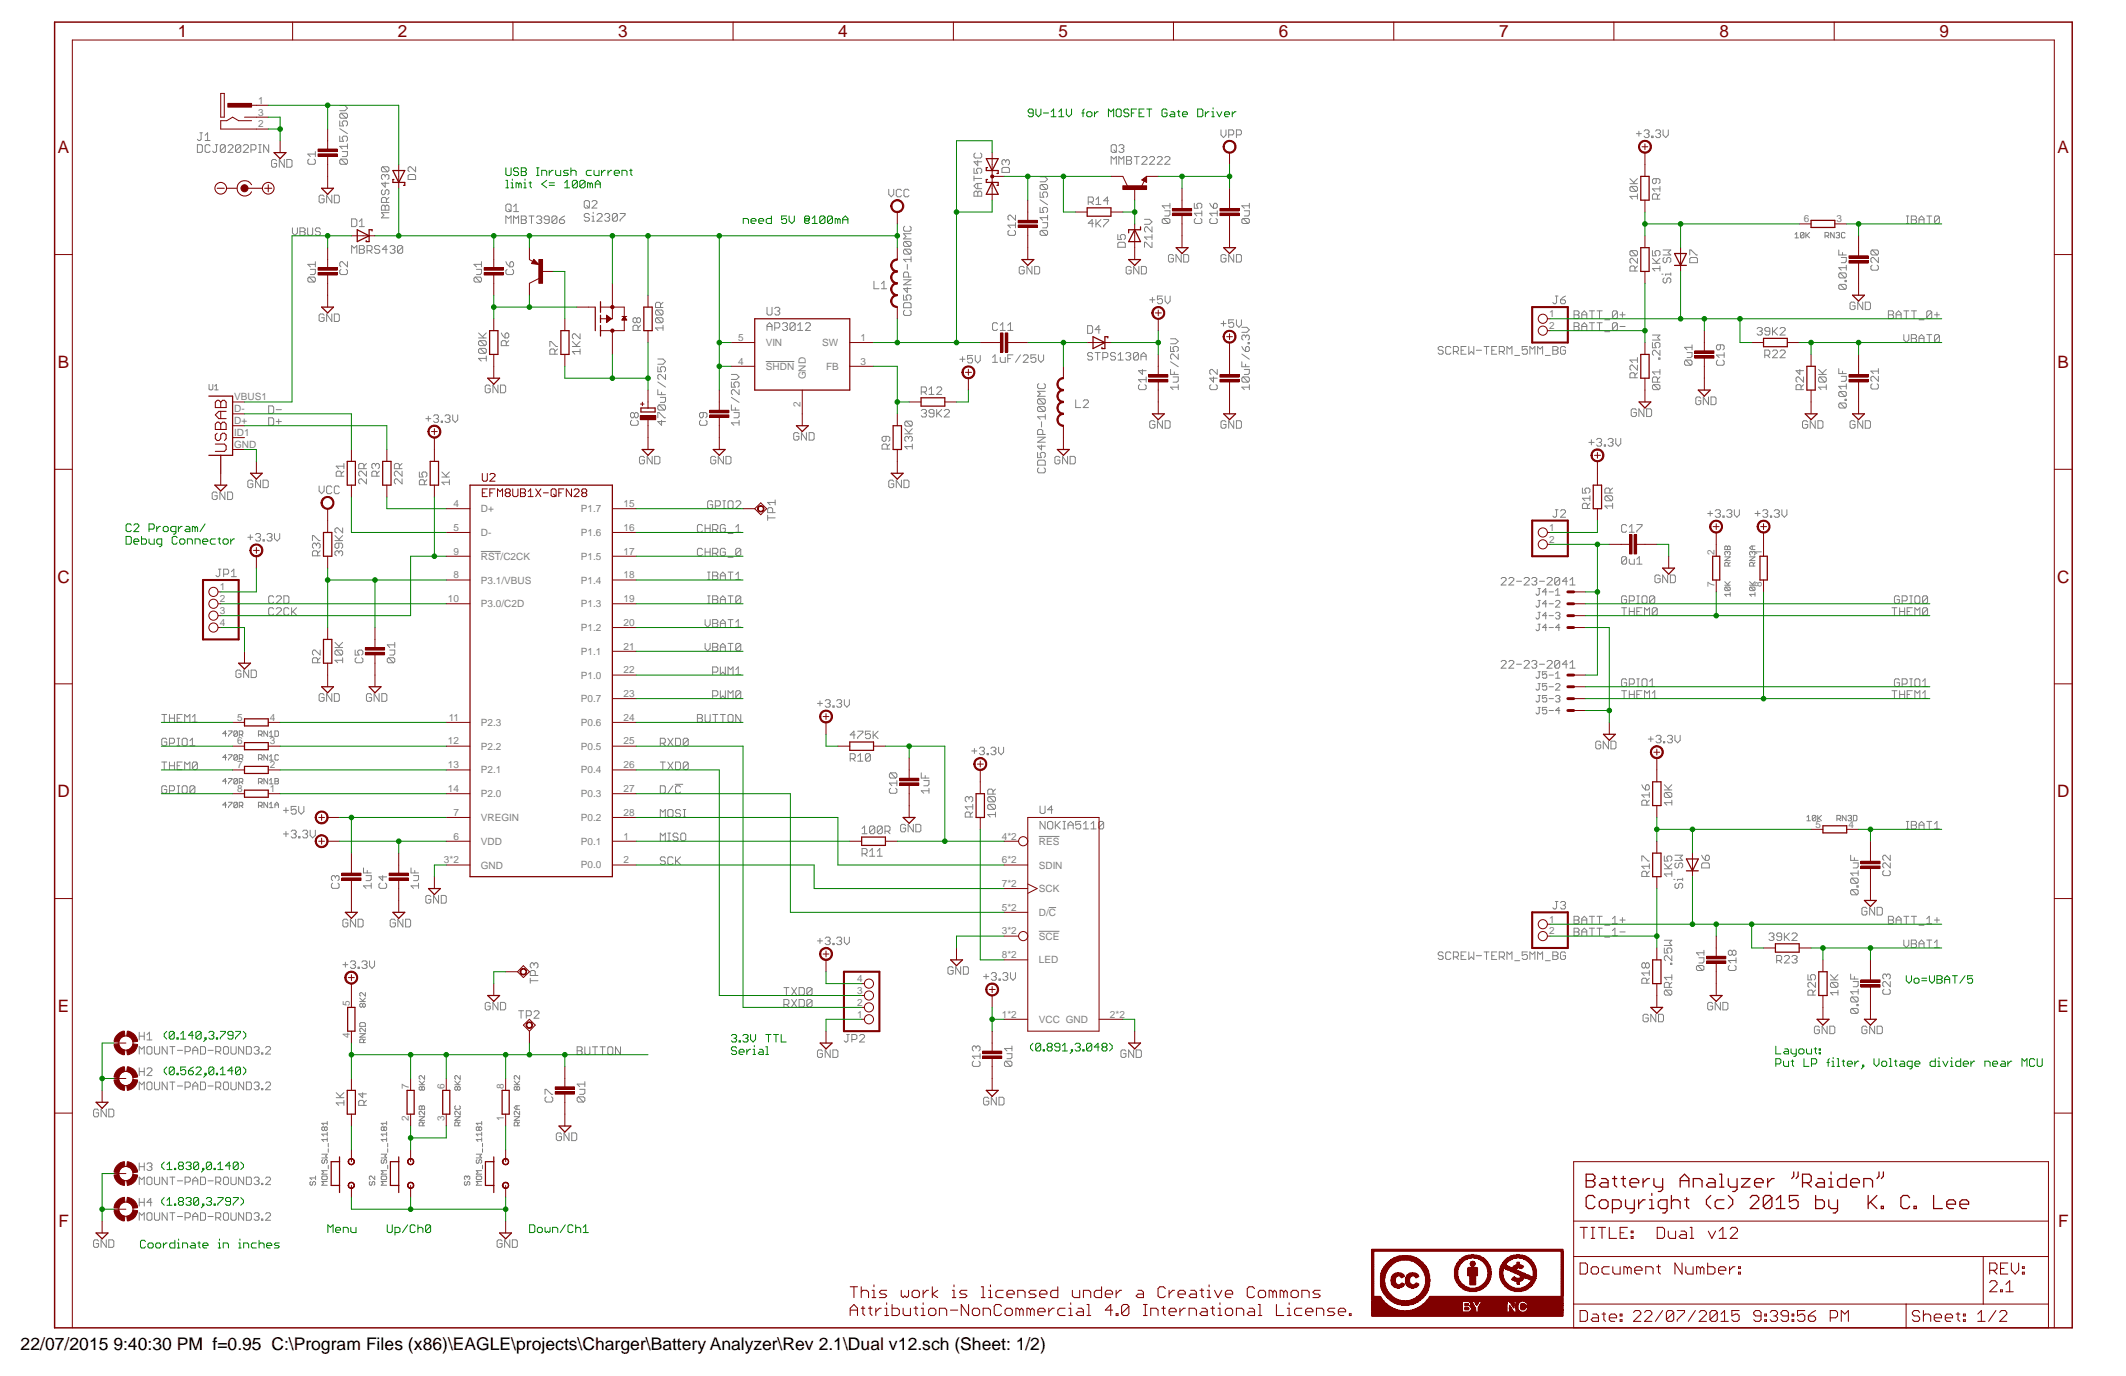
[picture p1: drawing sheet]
<svg xmlns="http://www.w3.org/2000/svg" width="432mm" height="279mm" viewBox="0 0 432 279" stroke-linecap="round" stroke-linejoin="round" font-family="sans-serif">
<defs><g id="words">
<text font-size="3.6" x="4.2" y="274.2">22/07/2015 9:40:30 PM f=0.95 C:\Program Files (x86)\EAGLE\projects\Charger\Battery Analyzer\Rev 2.1\Dual v12.sch (Sheet: 1/2)</text>
<g font-size="3.5" fill="#800000">
<text x="36.1" y="7.5">1</text>
<text x="80.8" y="7.5">2</text>
<text x="125.6" y="7.5">3</text>
<text x="170.3" y="7.5">4</text>
<text x="215" y="7.5">5</text>
<text x="259.8" y="7.5">6</text>
<text x="304.5" y="7.5">7</text>
<text x="349.2" y="7.5">8</text>
<text x="393.9" y="7.5">9</text>
<text x="11.8" y="31.1">A</text>
<text x="417.9" y="31.1">A</text>
<text x="11.8" y="74.7">B</text>
<text x="417.9" y="74.7">B</text>
<text x="11.7" y="118.3">C</text>
<text x="417.8" y="118.3">C</text>
<text x="11.7" y="161.9">D</text>
<text x="417.8" y="161.9">D</text>
<text x="11.8" y="205.5">E</text>
<text x="417.9" y="205.5">E</text>
<text x="11.9" y="249">F</text>
<text x="418" y="249">F</text>
</g>
<g font-size="2" fill="#808080">
<text x="52.4" y="21">1</text>
<text x="52.4" y="23.5">3</text>
<text x="52.4" y="25.9">2</text>
<text x="366.4" y="45.1">6</text>
<text x="373" y="45.1">3</text>
<text x="314.6" y="64.4">1</text>
<text x="149.9" y="69.2">5</text>
<text x="155.5" y="70.3">VIN</text>
<text x="167" y="70.3">SW</text>
<text x="174.8" y="69.2">1</text>
<text x="314.6" y="66.8">2</text>
<text x="149.9" y="74">4</text>
<text x="155.5" y="75.1">SHDN</text>
<text x="163.7" y="77" transform="rotate(-90 163.7 77)">GND</text>
<text x="167.8" y="75.1">FB</text>
<text x="174.8" y="74">3</text>
<text x="47.6" y="83.7">D-</text>
<text x="47.6" y="81.3">VBUS1</text>
<text x="162.6" y="82.6" transform="rotate(-90 162.6 82.6)">2</text>
<text x="47.6" y="86.1">D+</text>
<text x="47.6" y="88.5">ID1</text>
<text x="47.6" y="90.9">GND</text>
<text x="92.1" y="103">4</text>
<text x="92.1" y="107.8">5</text>
<text x="97.7" y="104.1">D+</text>
<text x="118" y="104">P1.7</text>
<text x="126.6" y="103">15</text>
<text x="126.6" y="107.8">16</text>
<text x="314.6" y="107.8">1</text>
<text x="92.1" y="112.6">9</text>
<text x="97.7" y="108.8">D-</text>
<text x="97.7" y="113.7">RST/C2CK</text>
<text x="118" y="108.8">P1.6</text>
<text x="118" y="113.7">P1.5</text>
<text x="126.6" y="112.6">17</text>
<text x="314.6" y="110.2">2</text>
<text x="348.2" y="112.6" transform="rotate(-90 348.2 112.6)">2</text>
<text x="357.8" y="112.6" transform="rotate(-90 357.8 112.6)">1</text>
<text x="44.7" y="119.8">1</text>
<text x="92.1" y="117.4">8</text>
<text x="97.7" y="118.5">P3.1/VBUS</text>
<text x="118" y="118.5">P1.4</text>
<text x="126.6" y="117.4">18</text>
<text x="348.2" y="119.3" transform="rotate(-90 348.2 119.3)">7</text>
<text x="357.8" y="119.3" transform="rotate(-90 357.8 119.3)">8</text>
<text x="44.7" y="122.3">2</text>
<text x="44.7" y="124.7">3</text>
<text x="91" y="122.3">10</text>
<text x="97.7" y="123.3">P3.0/C2D</text>
<text x="118" y="123.3">P1.3</text>
<text x="126.6" y="122.3">19</text>
<text x="44.7" y="127.1">4</text>
<text x="118" y="128.1">P1.2</text>
<text x="126.6" y="127.1">20</text>
<text x="126.6" y="131.9">21</text>
<text x="118" y="133">P1.1</text>
<text x="118" y="137.8">P1.0</text>
<text x="126.6" y="136.7">22</text>
<text x="118" y="142.6">P0.7</text>
<text x="126.6" y="141.5">23</text>
<text x="48.2" y="146.3">5</text>
<text x="54.8" y="146.3">4</text>
<text x="91.1" y="146.3">11</text>
<text x="97.7" y="147.4">P2.3</text>
<text x="118" y="147.4">P0.6</text>
<text x="126.6" y="146.3">24</text>
<text x="48.2" y="156">7</text>
<text x="48.2" y="151.2">6</text>
<text x="54.8" y="156">2</text>
<text x="54.8" y="151.2">3</text>
<text x="91" y="151.2">12</text>
<text x="91" y="156">13</text>
<text x="97.7" y="152.2">P2.2</text>
<text x="118" y="152.2">P0.5</text>
<text x="126.6" y="151.2">25</text>
<text x="126.6" y="156">26</text>
<text x="48.2" y="160.8">8</text>
<text x="54.8" y="160.8">1</text>
<text x="91" y="160.8">14</text>
<text x="97.7" y="157.1">P2.1</text>
<text x="97.7" y="161.9">P2.0</text>
<text x="118" y="157.1">P0.4</text>
<text x="118" y="161.9">P0.3</text>
<text x="126.6" y="160.8">27</text>
<text x="92.1" y="165.7">7</text>
<text x="97.7" y="166.7">VREGIN</text>
<text x="118" y="166.7">P0.2</text>
<text x="126.6" y="165.7">28</text>
<text x="92.1" y="170.5">6</text>
<text x="97.7" y="171.5">VDD</text>
<text x="118" y="171.5">P0.1</text>
<text x="126.6" y="170.5">1</text>
<text x="203.5" y="170.5">4*2</text>
<text x="211" y="171.5">RES</text>
<text x="368.8" y="168.1">5</text>
<text x="375.4" y="168.1">4</text>
<text x="90.2" y="175.3">3*2</text>
<text x="97.7" y="176.4">GND</text>
<text x="118" y="176.3">P0.0</text>
<text x="126.6" y="175.3">2</text>
<text x="203.5" y="175.3">6*2</text>
<text x="211" y="176.4">SDIN</text>
<text x="203.5" y="184.9">5*2</text>
<text x="203.5" y="180.1">7*2</text>
<text x="211" y="186">D/C</text>
<text x="211" y="181.2">SCK</text>
<text x="203.5" y="189.7">3*2</text>
<text x="211" y="190.8">SCE</text>
<text x="314.6" y="187.3">1</text>
<text x="314.6" y="189.7">2</text>
<text x="203.5" y="194.6">8*2</text>
<text x="211" y="195.6">LED</text>
<text x="174.1" y="201.8">3</text>
<text x="174.1" y="199.4">4</text>
<text x="71" y="204.2" transform="rotate(-90 71 204.2)">5</text>
<text x="174.1" y="206.6">1</text>
<text x="174.1" y="204.2">2</text>
<text x="203.5" y="206.6">1*2</text>
<text x="211" y="207.7">VCC GND</text>
<text x="225.4" y="206.6">2*2</text>
<text x="71" y="210.9" transform="rotate(-90 71 210.9)">4</text>
<text x="83.1" y="221.1" transform="rotate(-90 83.1 221.1)">7</text>
<text x="90.3" y="221.1" transform="rotate(-90 90.3 221.1)">6</text>
<text x="102.4" y="221.1" transform="rotate(-90 102.4 221.1)">8</text>
<text x="83.1" y="227.7" transform="rotate(-90 83.1 227.7)">2</text>
<text x="90.3" y="227.7" transform="rotate(-90 90.3 227.7)">3</text>
<text x="102.4" y="227.7" transform="rotate(-90 102.4 227.7)">1</text>
</g>
</g></defs>
<g fill="none" stroke="#808080" stroke-width=".2">
<path d="M40.1 29.4h.8l.2 .2v1.1l-.2 .2h-.8zM40.6 27h.5M40.9 27v1.3l-.3 .2h-.3l-.2-.2M41.7 28.5h1M41.7 27.5l.5-.5v1.5M42.7 29.6l-.3-.2h-.5l-.2 .2v1.1l.2 .2h.5l.3-.2M43.7 29.4h.5M44 29.4v1.3l-.3 .2h-.3l-.2-.2M45.8 29.6v1.1l-.3 .2h-.5l-.3-.2M45.8 29.6l-.3-.2h-.5l-.3 .2v1.1M45.8 29.6l-1.1 1.1M46.3 29.6l.3-.2h.5l.2 .2v.3l-1 1h1"/>
<path d="M48.9 29.6v1.1l-.3 .2h-.5l-.3-.2M48.9 29.6l-.3-.2h-.5l-.3 .2v1.1M48.9 29.6l-1.1 1.1M49.4 29.6l.3-.2h.5l.3 .2v.3l-1.1 1h1.1M51 30.4h.7l.3-.3v-.5l-.3-.2h-.7v1.5M52.5 30.9h.5M52.5 29.4h.5M52.8 29.4v1.5M54.6 29.4v1.5l-1-1.5v1.5M56.2 32.6l-.3-.2h-.5l-.2 .2v1.1l.2 .3h.5l.3-.3v-.5h-.5M57.7 32.4v1.6l-1-1.6v1.6M58.3 32.4h.8l.2 .2v1.1l-.2 .3h-.8z"/>
<path d="M62.8 32.3l-.3 .3v.5l.3 .3h1l.3-.3v-.5l-.3-.3M64.1 30.8v1M64.1 31.3h-1.6l.5 .5M65.8 39.9l-.2-.3h-.5l-.3 .3v1l.3 .3h.5l.2-.3v-.5h-.5M67.4 39.6v1.6l-1.1-1.6v1.6M67.9 39.6h.8l.2 .3v1l-.2 .3h-.8zM69 24.6v1h.8l-.3-.5v-.3l.3-.2h.5l.3 .2v.5l-.3 .3M69 27.6v1.1h.8l-.3-.5v-.3l.3-.3h.5l.3 .3v.5l-.3 .3M69 26.1l1.6 1M69 21.4h1.1l.5 .6-.5 .5h-1.1M69.3 32.3l-.3 .3v.5l.3 .3h1M69.3 23l-.3 .2v.5l.3 .3h1"/>
<path d="M69.3 32.3h1l.3 .3v.5l-.3 .3M69.3 23h1l.3 .2v.5l-.3 .3M69.3 32.3l1 1.1M69.3 23l1 1M69.5 30.8h1.1v.7l-.3 .3h-.8M70.6 29.2v1M70.6 29.7h-1.6l.5 .5M77.7 38.5l-.2 .3v.5l.2 .2h.3l.2-.2v-.5l.3-.3h.2l.3 .3v.5l-.3 .2M77.7 33.9l-.2 .2v.5l.2 .3h1M77.7 33.9h1l.3 .2v.5l-.3 .3M77.7 33.9l1 1M78.2 35.7l-.2-.3h-.3l-.2 .3v.5l.2 .2"/>
<path d="M78.2 35.7l.3-.3h.2l.3 .3v.5l-.3 .2M78.2 35.7v.2M78.2 37v1l-.7-.8h1.5M83.1 35.4h1.1l.2 .3v.7h-1.5v-.7zM84.4 33.9v1l-1-1h-.3l-.2 .2v.5l.2 .3M180.5 38.4v1.1l.5 .5 .5-.5v-1.1M183.1 38.7l-.3-.3h-.5l-.3 .3v1l.3 .3h.5l.3-.3M184.6 38.7l-.2-.3h-.5l-.3 .3v1l.3 .3h.5l.2-.3M197.8 34.2v1h.8l-.3-.5v-.3l.3-.2h.5l.3 .2v.5l-.3 .3M197.8 39.1l.3-.3h.2l.3 .3 .2-.3h.3l.3 .3v.7h-1.6zM197.8 35.7v1M197.8 36.2h1.6"/>
<path d="M198.1 31.1l-.3 .2v.5l.3 .3h1l.3-.3v-.5l-.3-.2M198.6 32.6v1.1l-.8-.8h1.6M198.6 37.3v1M198.6 39.1v.7M199.4 37.3h-1.1l-.5 .5 .5 .5h1.1M203.8 34h1l.2 .2v.8h-1.5v-.8zM204.3 32.7l.2-.3h.3l.2 .3v.5l-.2 .3M204.3 32.7l-.3-.3h-.2l-.3 .3v.5l.3 .3M204.3 32.7v.3M211.2 39v1h.8l-.2-.7 .2-.3h.5l.3 .3v.5l-.3 .2M211.2 35.9h1.1l.5 .5-.5 .5h-1.1M211.5 37.5l-.3 .2v.5l.3 .3h1"/>
<path d="M211.5 37.5h1l.3 .2v.5l-.3 .3M211.5 37.5l1 1M225.7 29.6l.2-.2h.6l.2 .2v1.1l-.2 .2h-.6l-.2-.2zM225.7 33.4v-1.6l.5 .5 .5-.5v1.6M226.2 30.4l.5 .5M227.2 29.6l.3-.2h.5l.3 .2v.3l-.3 .2M227.2 33.4v-1.6l.6 .5 .5-.5v1.6M227.8 30.1h.2M228 30.1l.3 .3v.3l-.3 .2h-.5l-.3-.2M228.8 31.8h.8l.2 .2v.3l-.2 .3 .2 .2v.3l-.2 .3h-.8zM228.8 32.6h.8M230.4 31.8h1"/>
<path d="M230.9 31.8v1.6M231.9 32l.3-.2h.5l.3 .2v.3l-1.1 1.1h1.1M233.5 32l.2-.2h.5l.3 .2v.3l-1 1.1h1M235 32l.3-.2h.5l.3 .2v.3l-1.1 1.1h1.1M236.6 32l.2-.2h.6l.2 .2v.3l-1 1.1h1M248 26.4v1l.5 .5 .5-.5v-1M249.6 27.4h.7l.3-.3v-.5l-.3-.2h-.7v1.5M251.1 27.4h.8l.2-.3v-.5l-.2-.2h-.8v1.5M331 37.3h1.6M331 36.3l1.1 1M331.3 37.8l-.3 .3v.5l.3 .3h1M331.3 37.8h1l.3 .3v.5l-.3 .3"/>
<path d="M331.3 37.8l1 1.1M332.4 27.1h1M332.6 39.9h-1.6l.6 .5M332.6 39.4v1M332.6 36.3l-.8 .7M332.9 26.6v1M333.9 26.6l.3-.2h.5l.2 .2v.3l-.2 .2M334.4 27.1h.3M334.7 27.1l.2 .3v.2l-.2 .3h-.5l-.3-.3M335.4 27.6h.3v.3h-.3zM336.3 26.6l.2-.2h.5l.3 .2v.3l-.3 .2M336.4 36.3v.7l-.3 .3h-.2l-.3-.3v-.5l.3-.2h1l.2 .2v.5l-.2 .3"/>
<path d="M336.8 27.1h.2M337 27.1l.3 .3v.2l-.3 .3h-.5l-.2-.3M337.1 38.4h-1.5l.5 .5M337.1 37.8v1.1M337.1 39.4l-.5 .5M337.8 26.4v1l.5 .5 .5-.5v-1M59.4 46.3v1l.5 .5 .5-.5v-1M60.9 46.3h.8l.3 .2v.3l-.3 .2 .3 .3v.2l-.3 .3h-.8zM60.9 47h.8M62.5 46.3v1.2l.2 .3h.5l.3-.3v-1.2M62.8 56.3l-.3 .2v.5l.3 .3h1M62.8 56.3h1l.3 .2v.5l-.3 .3"/>
<path d="M62.8 56.3l1 1M63 54.7h1.1v.8l-.3 .3h-.8M64.1 53.1v1.1M64.1 53.7h-1.6l.5 .5M65.1 46.5l-.3-.2h-.5l-.2 .2v.3l.2 .2h.5l.3 .3v.2l-.3 .3h-.5l-.2-.3M69.3 54.7l-.3 .2v.6l.3 .3h1l.3-.3v-.6l-.3-.2M70.6 53.1v1.1l-1.1-1.1h-.2l-.3 .3v.5l.3 .3M71.4 44.4h.8l.3 .3v1l-.3 .3h-.8zM71.4 51.4v-1.5l.5 .5 .6-.5v1.5M73 49.9h.7l.3 .2v.3l-.3 .2 .3 .3v.3l-.3 .2h-.7zM73 50.6h.7M73 46h1"/>
<path d="M73 45l.5-.6v1.6M74.5 50.9h.8l.3-.3v-.5l-.3-.2h-.8v1.5M75.1 50.9l.5 .5M77.1 50.1l-.2-.2h-.6l-.2 .2v.3l.2 .2h.6l.2 .3v.3l-.2 .2h-.6l-.2-.2M77.5 41.9l.2-.2h.3l.2 .2 .3-.2h.2l.3 .2v.8h-1.5zM78.2 41.9v.8M78.5 41.1v-.8l-.3-.2h-.5l-.2 .2v.8h1.5M78.7 50.6h-1.1l.8-.7v1.5M79 40.1l-.5 .5M79 43.2h-1.5l.5 .5-.5 .5h1.5M79.2 50.1l.3-.2h.5l.2 .2v.3l-.2 .2M79.7 50.6h.3"/>
<path d="M80 50.6l.2 .3v.3l-.2 .2h-.5l-.3-.2M81.8 50.1l-.3-.2h-.5l-.3 .2v1.1M81.8 50.1v1.1l-.3 .2h-.5l-.3-.2M81.8 50.1l-1.1 1.1M96.5 56.3l-.2 .2v.5l.2 .3h1M96.5 56.3h1l.3 .2v.5l-.3 .3M96.5 56.3l1 1M96.8 54.7h1v.8l-.3 .3h-.7M97.8 53.7h-1.5l.5 .5M97.8 53.1v1.1M102.7 41.7l.3-.3h.5l.3 .3v1l-.3 .3h-.5l-.3-.3zM102.7 45.4v-1.5l.6 .5 .5-.5v1.5"/>
<path d="M102.7 53.1l.3 .6 .5 .5M103 54.7l-.3 .2v.6l.3 .3h1.1l.2-.3v-.6l-.2-.2M103.3 42.5l.5 .5M103.8 53.1h.3l.2 .3v.5l-.2 .3h-.6v-.8zM104.3 45.4v-1.5l.5 .5 .5-.5v1.5M104.3 43h1M104.3 42l.5-.6v1.6M105.9 43.9h.7l.3 .2v.3l-.3 .2 .3 .3v.2l-.3 .3h-.7zM105.9 44.6h.7M107.4 43.9h1.1M107.9 43.9v1.5M109 44.1l.2-.2h.5l.3 .2v.3l-.3 .2"/>
<path d="M109.5 44.6h.2M109.7 44.6l.3 .3v.2l-.3 .3h-.5l-.2-.3M111.5 44.6h-.7l-.3-.2v-.3l.3-.2h.5l.2 .2v1l-.2 .3h-.5l-.3-.3M113.1 44.1l-.2-.2h-.5l-.3 .2v1M113.1 44.1v1l-.2 .3h-.5l-.3-.3M113.1 44.1l-1 1M113.6 44.6h.8l.3 .3v.2l-.3 .3h-.5l-.3-.3zM114.7 43.9l-1.1 .7M118.9 40.7h.5l.3 .3v1l-.3 .2h-.5l-.2-.2v-1zM119.2 41.7l.5 .5M119.7 43.6l-.3-.3h-.5l-.2 .3v.3l.2 .3h.5l.3 .2v.3l-.3 .2h-.5l-.2-.2M120.2 44.9h.5"/>
<path d="M120.2 43.9h.3v1M120.2 41l.3-.3h.5l.2 .3v.2l-1 1h1M120.5 43.1v.2M121.2 43.6l.3-.3h.5l.3 .3v.3l-1.1 1h1.1M122.8 43.6l.3-.3h.5l.2 .3v.3l-.2 .3M123.3 44.2h.3M123.6 44.2l.2 .2v.3l-.2 .2h-.5l-.3-.2M125.4 43.6l-.3-.3h-.5l-.2 .3v1.1M125.4 43.6v1.1l-.3 .2h-.5l-.2-.2M125.4 43.6l-1 1.1M125.9 43.3h1.1v.3l-1.1 1.1v.2M177.5 57.1v1.5h1"/>
<path d="M179 58.6h1.1M179 57.6l.5-.5v1.5M183.5 59.9v1h.8l-.3-.5v-.2l.3-.3h.5l.2 .3v.5l-.2 .2M183.5 56.8h1.5l-1.5 1h1.5M183.8 45.9l-.3 .3v.5l.3 .2h1l.2-.2v-.5l-.2-.3M183.8 49l-.3 .3v.5l.3 .2h1M183.8 50.6l-.3 .2v.6l.3 .2h1M183.8 49h1l.2 .3v.5l-.2 .2M183.8 50.6h1l.2 .2v.6l-.2 .2M183.8 50.6l1 1M183.8 49l1 1M184.3 58.3v1.1l-.8-.8h1.5"/>
<path d="M184.3 53.7v1M184.5 56.3v-.8l-.2-.3h-.5l-.3 .3v.8h1.5M185 52.1v1.1M185 52.7h-1.5l.5 .5M185 47.5h-1.5l.5 .5-.5 .5h1.5M205 46.8l-.3 .2v.5l.3 .3h1l.2-.3v-.5l-.2-.2M206.2 43.7v1l-1-1h-.2l-.3 .2v.5l.3 .3M206.2 45.2v1.1M206.2 45.7h-1.5l.5 .6M208 54.4l-.2-.3h-.5l-.3 .3v1l.3 .2h.5l.2-.2v-.5h-.5M209.6 54.1v1.5l-1-1.5v1.5M210.1 54.1h.8l.3 .3v1l-.3 .2h-.8z"/>
<path d="M211.2 42.1v1h.8l-.2-.5v-.2l.2-.3h.5l.3 .3v.5l-.3 .2M211.2 40.6l1.6 1M211.5 46.8l-.3 .2v.5l.3 .3h1M211.5 46.8h1l.3 .2v.5l-.3 .3M211.5 46.8l1 1M211.8 45.2h1v.8l-.3 .3h-.7M212.8 44.2h-1.6l.6 .5M212.8 43.7v1M221 41h.8l.3-.2v-.5l-.3-.3h-.8v1.5M221.5 41l.6 .5M222.1 45.3h-1.1l.8-.7v1.5M222.6 44.6v1.5"/>
<path d="M222.6 40.5l.5-.5v1.5M222.6 41.5h1M222.8 45.3l.8 .8M223.6 44.6l-1 1M224.2 44.6h1v.2l-1 1v.3M225.2 40.8h-1l.7-.8v1.5M227 47.6v1h.8l-.3-.5v-.2l.3-.3h.5l.3 .3v.5l-.3 .2M227.3 49.2h1l.3 .2v.8h-1.6v-.8zM229.7 54.4l-.2-.3h-.5l-.3 .3v1l.3 .2h.5l.2-.2v-.5h-.5M231.3 54.1v1.5l-1-1.5v1.5M231.8 54.1h.8l.2 .3v1l-.2 .2h-.8zM232.5 44.5h1l.5 .5-.5 .6h-1"/>
<path d="M234 46.1v1l-1-1h-.3l-.2 .3v.5l.2 .2M234 49.2v1h-.3l-1-1h-.2v1M234 47.6v1M234 48.1h-1.5l.5 .5M236.3 44.4l-.2 .2v.5l.2 .3h1.1M236.3 44.4h1.1l.2 .2v.5l-.2 .3M236.3 44.4l1.1 1M236.6 42.8h1v.8l-.2 .3h-.8M237.6 41.3v1M237.6 41.8h-1.5l.5 .5M238.3 51.9l-.2-.2h-.5l-.3 .2v1.1l.3 .2h.5l.2-.2v-.5h-.5M239.9 51.7v1.5l-1.1-1.5v1.5"/>
<path d="M240.4 51.7h.8l.2 .2v1.1l-.2 .2h-.8zM242.6 41.3v1h.7l-.2-.5v-.3l.2-.2h.5l.3 .2v.5l-.3 .3M242.8 44.4l-.2 .2v.5l.2 .3h1l.3-.3v-.5l-.3-.2M244.1 42.8v1.1M244.1 43.3h-1.5l.5 .6M245.7 41.3l.3 .5 .5 .5M246 44.4l-.3 .2v.5l.3 .3h1l.2-.3v-.5l-.2-.2M246.5 41.5l.2-.2h.3l.2 .2v.5l-.2 .3h-.5zM247.2 43.3h-1.5l.5 .6M247.2 42.8v1.1M249 51.9l-.2-.2h-.6l-.2 .2v1.1l.2 .2h.6l.2-.2v-.5h-.5M250.6 51.7v1.5l-1-1.5v1.5"/>
<path d="M251.1 51.7h.8l.2 .2v1.1l-.2 .2h-.8zM252.5 44.4l-.3 .2v.5l.3 .3h1M252.5 44.4h1l.2 .2v.5l-.2 .3M252.5 44.4l1 1M252.7 42.8h1v.8l-.2 .3h-.8M253.7 41.8h-1.5l.5 .5M253.7 41.3v1M331.3 50.9h1l.3 .2v.6l-.3 .2M331.3 50.9l-.3 .2v.6l.3 .2h1M331.3 50.9l1 1M332.1 55v-.7l-.3-.3h-.5l-.3 .3v.7h1.6M332.6 52.5v1l-1-1h-.3l-.3 .2v.5l.3 .3"/>
<path d="M332.6 54l-.5 .5M335.6 50.9v1h.8l-.3-.5v-.3l.3-.2h.5l.2 .2v.6l-.2 .2M335.6 53.5h1.5M335.6 52.5l1 1M336.6 40.4v-.8l-.2-.2h-.5l-.3 .2v.8h1.5M337.1 54v1M337.1 54.5h-1.5l.5 .5M337.1 52.5l-.7 .7M337.5 55.7h.3M337.8 50.8h1.5l-.5 .5 .5 .5h-1.5M338 52.3l-.2 .2v.5l.2 .3h.3l.2-.3v-.5l.3-.2h.3l.2 .2v.5l-.2 .3M338 56.4l-.2 .3v.5l.2 .2h.3l.2-.2v-.5l.3-.3h.3l.2 .3v.5l-.2 .2"/>
<path d="M339.3 55.7h-1v.2M339.3 55.4v.5M343.2 52.5l.3-.2h1l.3 .2v.8h-1.6zM343.2 51.8v-1h.3l1 1h.3M364.6 47.6l.3-.4v1.1M364.6 48.3h.7M366.4 47.4v.7l-.2 .2h-.4l-.1-.2M366.4 47.4l-.2-.2h-.4l-.1 .2v.7M366.4 47.4l-.7 .7M366.8 47.2v1.1M366.9 47.8l.6 .5M367.5 47.2l-.7 .7"/>
<path d="M370.7 47.9h.5l.2-.1v-.4l-.2-.2h-.5v1.1M371.1 47.9l.3 .4M372.5 47.2v1.1l-.7-1.1v1.1M372.9 47.4l.2-.2h.4l.1 .2-.1 .4M373.3 47.8h.2M373.5 47.8l.1 .1-.1 .4h-.4l-.2-.2M373.5 50.8v1h1.5M373.7 55.4l-.2 .3v.5l.2 .2h1M373.7 57.7l-.2 .3v.5l.2 .3h1M373.7 55.4h1l.3 .3v.5l-.3 .2M373.7 57.7h1l.3 .3v.5l-.3 .3M373.7 57.7l1 1.1"/>
<path d="M373.7 55.4l1 1M374 52.3h1v.7l-.3 .3h-.7M374.2 51.3v.5M374.7 56.9h.3v.3h-.3zM374.7 47.4l-.1-.2h-.4l-.2 .2v.7l.2 .2h.4l.1-.2M375 53.8v1.1M375 54.4h-1.5l.5 .5M380.2 53.8l-.2 .3v.5l.2 .3h1.1l.2-.3v-.5l-.2-.3M380.2 50.8l-.2 .2v.5l.2 .3h1.1M380.2 50.8h1.1l.2 .2v.5l-.2 .3M380.2 50.8l1.1 1M381.5 52.3v1l-1-1h-.3l-.2 .2v.5l.2 .3"/>
<path d="M387.2 43.9h.5M387.2 45.4h.5M387.4 43.9v1.5M388.2 43.9h.8l.3 .2v.3l-.3 .2 .3 .3v.2l-.3 .3h-.8zM388.2 44.6h.8M389.8 44.6h1M389.8 45.4v-1l.5-.5 .5 .5v1M391.3 43.9h1M391.8 43.9v1.5M393.9 44.1l-.2-.2h-.6l-.2 .2v1M393.9 44.1v1l-.2 .3h-.6l-.2-.3M393.9 44.1l-1 1"/>
<path d="M42.5 78.1v.9l.2 .2 .5-.2v-.9M43.6 79.2h.7M43.6 78.4l.3-.3v1.1M65.8 64l-.2-.2h-.5l-.3 .2v1l.3 .3h.5l.2-.3v-.5h-.5M67.4 63.8v1.5l-1.1-1.5v1.5M67.9 63.8h.8l.2 .2v1l-.2 .3h-.8zM97.2 68.6h1.6M97.2 67.6l1.1 1M97.5 69.2h1l.3 .2v.5l-.3 .3M97.5 70.7h1l.3 .3v.5l-.3 .3M97.5 70.7l-.3 .3v.5l.3 .3h1M97.5 69.2l-.3 .2v.5l.3 .3h1"/>
<path d="M97.5 70.7l1 1.1M97.5 69.2l1 1M98.8 72.8h-1.6l.5 .5M98.8 72.3v1M98.8 67.6l-.8 .8M99.6 78.4l-.3-.2h-.5l-.2 .2v1.1l.2 .3h.5l.3-.3v-.5h-.5M101.1 78.2v1.6l-1-1.6v1.6M101.6 78.2h.8l.3 .2v1.1l-.3 .3h-.8zM101.8 67.6l.3 .5 .5 .5M102.6 67.9l.2-.3h.3l.2 .3v.5l-.2 .2h-.5zM102.8 70.2v-.8l-.2-.2h-.5l-.3 .2v.8h1.5M103.3 69.2l-.5 .5"/>
<path d="M111.7 70.4v-1.1h.2l1 1.1h.3M112.7 71.9v-.8l-.3-.2h-.5l-.2 .2v.8h1.5M113.2 70.9l-.5 .5M116.2 70.4h1.6M116.2 69.3l1.1 1.1M117.8 71.4h-1.6l.6 .5M117.8 67.8v1l-1-1h-.3l-.3 .2v.5l.3 .3M117.8 70.9v1M117.8 69.3l-.7 .8M129.3 64.8l-.2-.3h-.3l-.2 .3v.5l.2 .2h.3l.2-.2M129.3 64.8l.3-.3h.2l.3 .3v.5l-.3 .2h-.2l-.3-.2M129.3 64.8v.5"/>
<path d="M129.6 67.1v-.8l-.3-.3h-.5l-.2 .3v.8h1.5M130.1 66l-.5 .6M133.4 64.5h1l.3 .3v.5l-.3 .2M133.4 62.9h1l.3 .3v.5l-.3 .3M133.4 64.5l-.3 .3v.5l.3 .2h1M133.4 62.9l-.3 .3v.5l.3 .3h1M133.4 64.5l1 1M133.4 62.9l1 1.1M133.6 74.5v1h.8l-.3-.5v-.3l.3-.2h.5l.3 .2v.5l-.3 .3M133.6 79.1v1h1.6M133.6 77.6l1.6 1M133.6 72.9h1.1l.5 .5-.5 .6h-1.1"/>
<path d="M134.2 62.4v-.8l-.3-.2h-.5l-.3 .2v.8h1.6M134.4 79.6v.5M134.7 66.6h-1.6l.5 .5M134.7 66v1.1M134.7 61.4l-.5 .5M135.2 76v1l-1.1-1h-.2l-.3 .3v.5l.3 .2M148.5 76h1.1l.5 .5-.5 .5h-1.1M148.5 77.6v1h.9l-.3-.5v-.3l.3-.2h.5l.2 .2v.6l-.2 .2M150.1 79.1v1l-1-1h-.3l-.3 .3v.5l.3 .2M155.5 73.4h5.8M155.8 62.4v1.3l.2 .3h.5l.3-.3v-1.3M155.8 67.1v-1.1l.5-.5 .5 .5v1.1"/>
<path d="M155.8 66.3h1M157.4 66.6h.7l.3-.3v-.5l-.3-.3h-.7v1.6M157.4 62.7l.2-.3h.5l.3 .3v.2l-.3 .3M157.9 63.2h.2M158.1 63.2l.3 .3v.2l-.3 .3h-.5l-.2-.3M158.9 65.8l.3-.3h.5l.2 .3v.2l-.2 .3M159.4 66.3h.3M159.7 66.3l.2 .3v.2l-.2 .3h-.5l-.3-.3M161.5 65.8l-.3-.3h-.5l-.3 .3v1M161.5 65.8v1l-.3 .3h-.5l-.3-.3M161.5 65.8l-1.1 1M162 67.1h1"/>
<path d="M162 66l.5-.5v1.6M163.6 65.8l.2-.3h.5l.3 .3v.2l-1 1.1h1M183.8 63l-.3 .2v.6l.3 .3h1l.2-.3v-.6l-.2-.2M183.8 61.5h1l.2 .2v.8h-1.5v-.8zM187.1 79.6h.8l.3-.3v-.5l-.3-.2h-.8v1.5M187.7 79.6l.5 .5M188.7 79.1l.5-.5v1.5M190.2 78.8l.3-.2h.5l.3 .2v.3l-1.1 1h1.1M194.9 72.9h1.1M195.5 72.4v1M197.5 72.2h-1v.7l.5-.2h.3l.2 .2v.5l-.2 .3h-.5l-.3-.3M198.1 72.2v1l.5 .5 .5-.5v-1"/>
<path d="M201.6 72.6l.5-.5v1.5M201.6 73.6h1M202.6 65.8l-.2-.3h-.6l-.2 .3v1l.2 .3h.6l.2-.3M203.2 72.6v.7l.2 .3h.8v-1M203.2 67.1h1M203.2 66l.5-.5v1.6M204.7 66l.5-.5v1.6M204.7 67.1h1M204.7 72.8h.5M205.7 72.1h-1v1.5M207.3 72.1l-1.1 1.5M207.8 72.3l.3-.2h.5l.2 .2v.3l-1 1h1"/>
<path d="M210.4 72.1h-1v.7l.5-.2h.2l.3 .2v.5l-.3 .3h-.5l-.2-.3M210.9 72.1v1l.5 .5 .6-.5v-1M211 77.9l-.3 .2v.6l.3 .2h1l.3-.2v-.6l-.3-.2M212.3 79.5h-1.6l.6 .5-.6 .5h1.6M220.9 66.1h.8l.2 .3v1l-.2 .3h-.8zM221.9 71.8l-.2-.2h-.6l-.2 .2v.3l.2 .2h.6l.2 .3v.3l-.2 .2h-.6l-.2-.2M222.4 71.6h1.1M222.9 71.6v1.5M223.5 66.9h-1.1l.8-.8v1.6M224 72.6h.7l.3-.3v-.5l-.3-.2h-.7v1.5M226.6 71.8l-.3-.2h-.5l-.2 .2v.3l.2 .2h.5l.3 .3v.3l-.3 .2h-.5l-.2-.2M227.1 73.1h1"/>
<path d="M227.1 72.1l.5-.5v1.5M228.6 71.8l.3-.2h.5l.3 .2v.3l-.3 .2M229.2 72.3h.2M229.4 72.3l.3 .3v.3l-.3 .2h-.5l-.3-.2M231.2 71.8l-.2-.2h-.5l-.3 .2v1.1M231.2 71.8v1.1l-.2 .2h-.5l-.3-.2M231.2 71.8l-1 1.1M231.5 78.1l-.3 .3v.5l.3 .2h1l.3-.2v-.5l-.3-.3M231.7 72.3h1.1M231.7 73.1v-1l.6-.5 .5 .5v1M232 75v1l-.8-.7h1.6M232.8 76.5v1.1"/>
<path d="M232.8 77.1h-1.6l.6 .5M233.5 60.9h1.1M234.1 60.4v1M236.1 60.1h-1v.8l.7-.3 .3 .3v.5l-.3 .3h-.5l-.2-.3M236.6 60.1v1l.6 .6 .5-.6v-1M237.7 75v1h1.6M237.7 70.4v1h.8l-.2-.5v-.3l.2-.2h.5l.3 .2v.5l-.3 .3M237.7 73.4l1.6 1.1M237.7 68.8h1.1l.5 .5-.5 .5h-1.1M238.3 76.5h1v.8l-.3 .3h-.7M238.5 75.5v.5M239.3 78.6h-1.6l.6 .5"/>
<path d="M239.3 71.9v1l-1-1h-.3l-.3 .2v.6l.3 .2M239.3 78.1v1M246 78.1l-.3 .3v.5l.3 .2h1l.2-.2v-.5l-.2-.3M246.5 76.5v1.1l-.8-.8h1.5M247.2 75v1l-1-1h-.2l-.3 .3v.5l.3 .2M248 65.7h1M248.5 65.2v1M250.6 64.9h-1v.8l.5-.3h.2l.3 .3v.5l-.3 .3h-.5l-.2-.3M251.1 64.9v1.1l.5 .5 .5-.5v-1.1M252.2 73.4v1.1h1.5M252.2 66.5h1l.5 .5-.5 .5h-1M252.2 71.9l1.5 1"/>
<path d="M252.2 70.4l.3 .5 .5 .5M252.5 76.5l-.3 .3v.5l.3 .3h1M252.5 76.5h1l.2 .3v.5l-.2 .3M252.5 76.5l1 1.1M252.7 75h1v.8l-.2 .2h-.8M253 70.6l.2-.2h.3l.2 .2v.5l-.2 .3h-.5zM253 68.3l.2-.3h.3l.2 .3v.5l-.2 .2M253 68.3l-.3-.3h-.2l-.3 .3v.5l.3 .2M253 68.3v.2M253 74v.5M253.5 69.6h.2v.2h-.2zM253.7 78.6h-1.5l.5 .5"/>
<path d="M253.7 78.1v1M293.1 70.6l-.2-.2h-.5l-.3 .2v.3l.3 .2h.5l.2 .3v.3l-.2 .2h-.5l-.3-.2M294.7 70.6l-.3-.2h-.5l-.3 .2v1.1l.3 .2h.5l.3-.2M295.2 71.4h.8l.2-.3v-.5l-.2-.2h-.8v1.5M295.7 71.4l.5 .5M296.8 71.1h.5M297.8 70.4h-1v1.5h1M298.3 70.4v1.5l.5-.5 .5 .5v-1.5M299.8 71.1h1.1M301.4 70.4h1M301.9 70.4v1.5M303 71.1h.5"/>
<path d="M304 70.4h-1v1.5h1M304.5 71.4h.8l.3-.3v-.5l-.3-.2h-.8v1.5M305 71.4l.6 .5M306.1 71.9v-1.5l.5 .5 .5-.5v1.5M307.6 72.2h1.1M310.2 70.4h-1v.7l.5-.2h.3l.2 .2v.6l-.2 .2h-.6l-.2-.2M310.7 71.9v-1.5l.5 .5 .5-.5v1.5M312.3 71.9v-1.5l.5 .5 .5-.5v1.5M313.9 72.2h1M315.4 70.4h.7l.3 .2v.3l-.3 .2 .3 .3v.3l-.3 .2h-.7zM315.4 71.1h.7M315.9 60.1h.5"/>
<path d="M316.1 60.1v1.3l-.2 .3h-.3l-.2-.3M316.9 60.9h.8l.3 .2v.3l-.3 .3h-.5l-.3-.3zM318 70.6l-.3-.2h-.5l-.3 .2v1.1l.3 .2h.5l.3-.2v-.6h-.5M318 60.1l-.5 .3-.6 .5M319.7 65.5h.8l.2 .3v.2l-.2 .3 .2 .3v.2l-.2 .3h-.8zM319.7 66.3h.8M319.7 63.1h.8l.2 .3v.2l-.2 .3 .2 .3v.2l-.2 .3h-.8zM319.7 63.9h.8M321.3 67.1v-1.1l.5-.5 .5 .5v1.1M321.3 66.3h1M321.3 64.7v-1.1l.5-.5 .5 .5v1.1M321.3 63.9h1"/>
<path d="M322.8 65.5h1M322.8 63.1h1M323.3 63.1v1.6M323.3 65.5v1.6M324.4 65.5h1M324.4 63.1h1M324.9 63.1v1.6M324.9 65.5v1.6M325.9 64.9h1M325.9 67.4h1M328.5 65.8l-.2-.3h-.6l-.2 .3v1M328.5 65.8v1l-.2 .3h-.6l-.2-.3"/>
<path d="M328.5 63.4l-.2-.3h-.6l-.2 .3v1M328.5 63.4v1l-.2 .3h-.6l-.2-.3M328.5 63.4l-1 1M328.5 65.8l-1 1M329 66.3h1.1M329 63.9h1.1M329.5 63.4v1M332.1 76.7v-.8l-.3-.2h-.5l-.3 .2v.8h1.6M332.6 73.1h-1.6l.6 .5M332.6 72.6v1M332.6 74.1v1.1l-1-1.1h-.3l-.3 .3v.5l.3 .3M332.6 75.7l-.5 .5"/>
<path d="M335.6 69.6v1h.8l-.3-.5v-.3l.3-.2h.5l.2 .2v.5l-.2 .3M335.6 68h1.5l-.5 .5 .5 .5h-1.5M335.9 78.1l-.3 .3v.5l.3 .2h1M335.9 78.1h1l.2 .3v.5l-.2 .2M335.9 78.1l1 1M336.6 77.6v-.8l-.2-.3h-.5l-.3 .3v.8h1.5M336.9 72.7h.2v.2h-.2zM337.1 75.5h-1.5l.5 .5M337.1 71.1v1l-1-1h-.2l-.3 .3v.5l.3 .2M337.1 75v1M337.1 76.5l-.5 .6M342.4 73.1h1l.3 .3v.5l-.3 .3"/>
<path d="M342.4 73.1l-.3 .3v.5l.3 .3h1M342.4 73.1l1 1.1M342.6 71.6h1.1v.7l-.3 .3h-.8M343.7 70v1M343.7 70.5h-1.6l.5 .5M348.9 73.1l-.3 .3v.5l.3 .3h1l.3-.3v-.5l-.3-.3M349.4 70v.8l-.2 .2h-.3l-.3-.2v-.5l.3-.3h1l.3 .3v.5l-.3 .2M350.2 71.6v1M350.2 72.1h-1.6l.6 .5M356.9 66.8l.2-.3h.5l.3 .3v.2l-.3 .3M357.4 67.3h.2M357.6 67.3l.3 .2v.3l-.3 .2h-.5l-.2-.2"/>
<path d="M358.4 72.1h.8l.3-.3v-.5l-.3-.2h-.8v1.5M358.9 72.1l.6 .5M359.5 67.3h-.8l-.3-.3v-.2l.3-.3h.5l.3 .3v1l-.3 .2h-.5l-.3-.2M360 66.5v1.5M360 71.3l.3-.2h.5l.2 .2v.3l-1 1h1M360.3 67.3l.7 .7M361 66.5l-1 1M361.5 66.8l.3-.3h.5l.3 .3v.2l-1.1 1h1.1M361.5 71.3l.3-.2h.5l.3 .2v.3l-1.1 1h1.1M365.5 75v1l-.7-.7h1.5M365.8 79.1v-.7l-.3-.3h-.5l-.2 .3v.7h1.5M366.3 76.5v1.1l-1-1.1h-.3l-.2 .3v.5l.2 .3"/>
<path d="M366.3 78.1l-.5 .5M369.4 76h1.5M369.4 75l1 1M369.6 76.5l-.2 .3v.5l.2 .3h1M369.6 76.5h1l.3 .3v.5l-.3 .3M369.6 76.5l1 1.1M370.9 78.6h-1.5l.5 .5M370.9 78.1v1M370.9 75l-.8 .8M373.5 74.8v1.1h1.5M373.7 79.5l-.2 .3v.5l.2 .2h1M373.7 79.5h1l.3 .3v.5l-.3 .2"/>
<path d="M373.7 79.5l1 1M374 76.4h1v.8l-.3 .2h-.7M374.2 75.4v.5M375 77.9v1.1M375 78.4h-1.5l.5 .6M376.8 61.6l-.3-.3h-.5l-.2 .3v1l.2 .3h.5l.3-.3v-.5h-.5M378.3 61.3v1.6l-1-1.6v1.6M378.8 61.3h.8l.3 .3v1l-.3 .3h-.8zM380.2 77.9l-.2 .3v.5l.2 .3h1.1l.2-.3v-.5l-.2-.3M381.5 76.4v1l-1-1h-.3l-.2 .3v.5l.2 .2M381.5 74.8v1.1M381.5 75.4h-1.5l.5 .5"/>
<path d="M383.5 63.1h.8l.3 .3v.2l-.3 .3 .3 .3v.2l-.3 .3h-.8zM383.5 63.9h.8M385.1 64.7v-1.1l.5-.5 .5 .5v1.1M385.1 63.9h1M386.7 67.9v1.1l.5 .5 .5-.5v-1.1M386.7 63.1h1M387.2 63.1v1.6M388.2 67.9h.8l.3 .3v.3l-.3 .2 .3 .3v.3l-.3 .2h-.8zM388.2 68.7h.8M388.2 63.1h1.1M388.7 63.1v1.6M389.8 64.9h1"/>
<path d="M389.8 69.5v-1l.5-.6 .5 .6v1M389.8 68.7h1M391.3 67.9h1M391.8 67.9v1.6M392.3 63.4l-.2-.3h-.5l-.3 .3v1M392.3 63.4v1l-.2 .3h-.5l-.3-.3M392.3 63.4l-1 1M392.9 63.9h1M393.4 63.4v1M393.9 68.2l-.2-.3h-.6l-.2 .3v1.1M393.9 68.2v1.1l-.2 .2h-.6l-.2-.2M393.9 68.2l-1 1.1"/>
<path d="M45.7 99.9v1.5l-1-1.5v1.5M46.2 99.9h.8l.2 .3v1l-.2 .2h-.8zM51.4 97.7l-.3-.2h-.5l-.3 .2v1.1l.3 .2h.5l.3-.2v-.5h-.6M52.9 97.5v1.5l-1-1.5v1.5M53.4 97.5h.8l.3 .2v1.1l-.3 .2h-.8zM54.6 82.4h.7l.3 .3v1l-.3 .2h-.7zM54.6 84.8h.7l.3 .3v1l-.3 .3h-.7zM56.1 85.6h1M56.1 83.2h1M56.6 85.1v1M64.8 98.7v1l.5 .5 .5-.5v-1M67.4 98.9l-.3-.2h-.5l-.3 .2v1.1l.3 .2h.5l.3-.2"/>
<path d="M68.9 98.9l-.2-.2h-.5l-.3 .2v1.1l.3 .2h.5l.2-.2M69.3 96.7v-.8l-.3-.2h-.5l-.2 .2v.8h1.5M69.8 94.1v1.1M69.8 95.7l-.5 .5M69.8 94.7h-1.5l.5 .5M73.9 95.2v-.8l-.2-.3h-.6l-.2 .3v.8h1.5M74.4 97.2v1.1l-1-1.1h-.3l-.2 .3v.5l.2 .3M74.4 95.7v1l-1-1h-.3l-.2 .2v.5l.2 .3M74.4 94.1l-.5 .6M76.3 94.4l.2-.3h.3l.2 .3v.5l-.2 .3M76.3 94.4l-.3-.3h-.2l-.3 .3v.5l.3 .3M76.3 94.4v.3"/>
<path d="M76.5 96.7v-.8l-.2-.2h-.5l-.3 .2v.8h1.5M77 95.7l-.5 .5M81.1 95.2v-.8l-.2-.3h-.6l-.2 .3v.8h1.6M81.7 95.7v1l-1.1-1h-.3l-.2 .2v.5l.2 .3M81.7 97.2v1.1l-1.1-1.1h-.3l-.2 .3v.5l.2 .3M81.7 94.1l-.6 .6M85.2 95.8v1.1h.7l-.2-.5v-.3l.2-.3h.5l.3 .3v.5l-.3 .3M86.2 98.4v-.7l-.3-.3h-.5l-.2 .3v.7h1.5M86.5 85h1M86.7 97.4l-.5 .5M87 84.5v1M88.1 84.5l.2-.3h.5l.3 .3v.3l-.3 .2"/>
<path d="M88.6 85h.2M88.8 85l.3 .3v.2l-.3 .3h-.5l-.2-.3M89.6 85.5h.3v.3h-.3zM89.7 96.9h1.6M89.7 95.8l1.1 1.1M90.4 84.5l.2-.3h.5l.3 .3v.3l-.3 .2M90.9 85h.2M91.1 85l.3 .3v.2l-.3 .3h-.5l-.2-.3M91.3 95.8l-.8 .8M91.3 97.9h-1.6l.6 .5M91.3 97.4v1M91.9 84.2v1.1l.6 .5 .5-.5v-1.1"/>
<path d="M128.3 85.3l-.2 .3v.5l.2 .3h1.1l.2-.3v-.5l-.2-.3M128.9 84l-.3-.2h-.3l-.2 .2v.5l.2 .3h.3l.3-.3M128.9 84l.2-.2h.3l.2 .2v.5l-.2 .3h-.3l-.2-.3M128.9 84v.5M130.9 92.9l-.3-.2h-.5l-.2 .2v1l.2 .3h.5l.3-.3v-.5h-.5M132.5 92.7v1.5l-1.1-1.5v1.5M133 92.7h.8l.2 .2v1l-.2 .3h-.8zM133.6 84.8v-1h.3l1 1h.3M133.9 82.2l-.3 .3v.5l.3 .3h1M133.9 82.2h1l.3 .3v.5l-.3 .3M133.9 82.2l1 1.1M134.1 80.7h1.1v.7l-.3 .3h-.8"/>
<path d="M134.4 85.3v1.1l-.8-.8h1.6M142.3 85.3l-.2 .3v.5l.2 .3h1l.3-.3v-.5l-.3-.3M142.8 83.8v.7l-.2 .3h-.3l-.2-.3v-.5l.2-.2h1l.3 .2v.5l-.3 .3M145.4 92.9l-.3-.2h-.5l-.2 .2v1l.2 .3h.5l.3-.3v-.5h-.5M146.9 92.7v1.5l-1-1.5v1.5M147.4 92.7h.8l.3 .2v1l-.3 .3h-.8zM148.5 82.2v1.1h1.6M148.5 80.7l1.6 1M149.1 83.8h1v.7l-.2 .3h-.8M149.4 82.8v.5M150.1 85.9h-1.6l.6 .5M150.1 85.3v1.1"/>
<path d="M162.3 88.1l-.3-.3h-.5l-.3 .3v1l.3 .3h.5l.3-.3v-.5h-.6M163.8 87.8v1.6l-1-1.6v1.6M164.3 87.8h.8l.3 .3v1l-.3 .3h-.8zM180 88.6v.8l-.3 .2h-.2l-.3-.2v-.5l.3-.3h1l.2 .3v.5l-.2 .2M180.2 91.2v-.8l-.2-.2h-.5l-.3 .2v.8h1.5M180.7 90.2l-.5 .5M181.5 97.7l-.2-.2h-.5l-.3 .2v1.1l.3 .2h.5l.2-.2v-.5h-.5M183.1 97.5v1.5l-1.1-1.5v1.5M183.6 97.5h.8l.2 .2v1.1l-.2 .2h-.8zM183.8 88.1h1.5M183.8 87l1 1.1M184 85.5h1l.3 .3v.5l-.3 .2"/>
<path d="M184 85.5l-.2 .3v.5l.2 .2h1M184 85.5l1 1M184.5 88.9l-.2-.3h-.3l-.2 .3v.5l.2 .2M184.5 88.9l.3-.3h.2l.3 .3v.5l-.3 .2M184.5 88.9v.2M185.3 90.7h-1.5l.5 .5M185.3 90.2v1M185.3 87l-.8 .8M187.1 83.4l.3-.3h.5l.3 .3v.3l-.3 .2M187.7 83.9h.2M187.9 83.9l.3 .3v.2l-.3 .3h-.5l-.3-.3M188.7 80.1h1"/>
<path d="M189.7 83.9h-.8l-.2-.2v-.3l.2-.3h.5l.3 .3v1l-.3 .3h-.5l-.2-.3M190.2 83.1v1.6M190.5 83.9l.8 .8M191.3 83.1l-1.1 1.1M191.8 83.4l.3-.3h.5l.2 .3v.3l-1 1h1M210.7 93.7l.3-.3h1l.3 .3v.7h-1.6zM210.7 91.9v1h.8l-.2-.5v-.3l.2-.2h.5l.3 .2v.5l-.3 .3M210.7 88.8h1.6l-1.6 1h1.6M211 95l-.3 .2v.6l.3 .2h1l.3-.2v-.6l-.3-.2M211 81l-.3 .2v.6l.3 .2h1M211 82.5l-.3 .3v.5l.3 .3h1M211 81h1l.3 .2v.6l-.3 .2"/>
<path d="M211 82.5h1l.3 .3v.5l-.3 .3M211 82.5l1 1.1M211 81l1 1M211.5 90.3v1.1l-.8-.8h1.6M211.5 85.6v1.1M211.8 88.2v-.7l-.3-.3h-.5l-.3 .3v.7h1.6M212.3 84.1v1M212.3 84.6h-1.6l.6 .5M215.3 92.9l-.3-.2h-.5l-.3 .2v1l.3 .3h.5l.3-.3v-.5h-.5M216.8 92.7v1.5l-1-1.5v1.5M217.3 92.7h.8l.3 .2v1l-.3 .3h-.8zM218.5 81.2v1.6h1"/>
<path d="M220 81.4l.3-.2h.5l.3 .2v.3l-1.1 1.1h1.1M234.6 85.7l-.3-.3h-.5l-.3 .3v1l.3 .3h.5l.3-.3v-.5h-.5M236.1 85.4v1.6l-1-1.6v1.6M236.6 85.4h.8l.3 .3v1l-.3 .3h-.8zM249 85.7l-.2-.3h-.6l-.2 .3v1l.2 .3h.6l.2-.3v-.5h-.5M250.6 85.4v1.6l-1-1.6v1.6M251.1 85.4h.8l.2 .3v1l-.2 .3h-.8zM321.4 99.1v1h.8l-.3-.5v-.2l.3-.3h.5l.2 .3v.5l-.2 .2M322.7 89.8h1.1M323.2 89.3v1M324.3 89.3l.2-.3h.5l.3 .3v.3l-.3 .2M324.8 89.8h.2"/>
<path d="M325 89.8l.3 .3v.2l-.3 .3h-.5l-.2-.3M325.8 90.3h.3v.3h-.3zM326.6 89.3l.3-.3h.5l.2 .3v.3l-.2 .2M327.1 89.8h.3M327.4 89.8l.2 .3v.2l-.2 .3h-.5l-.3-.3M327.5 99.1l-.5 .5M328.2 89v1.1l.5 .5 .5-.5v-1.1M332.4 83.3l-.3-.3h-.5l-.3 .3v1l.3 .3h.5l.3-.3v-.5h-.6M333.9 83v1.6l-1-1.6v1.6M334.4 83h.8l.2 .3v1l-.2 .3h-.8zM345.4 80.9l-.2-.3h-.5l-.3 .3v1l.3 .3h.5l.2-.3v-.5h-.5M347 80.6v1.6l-1.1-1.6v1.6"/>
<path d="M347.5 80.6h.8l.2 .3v1l-.2 .3h-.8zM367.2 85.7l-.3-.3h-.5l-.3 .3v1l.3 .3h.5l.3-.3v-.5h-.6M368.7 85.4v1.6l-1-1.6v1.6M369.2 85.4h.8l.2 .3v1l-.2 .3h-.8zM373.7 81.8l-.2 .3v.5l.2 .2h1M373.7 81.8h1l.3 .3v.5l-.3 .2M373.7 81.8l1 1M374.7 81.1h.3v.2h-.3zM376.8 85.7l-.3-.3h-.5l-.2 .3v1l.2 .3h.5l.3-.3v-.5h-.5M378.3 85.4v1.6l-1-1.6v1.6M378.8 85.4h.8l.3 .3v1l-.3 .3h-.8zM44.1 100.2l-.2-.3h-.6l-.2 .3v1l.2 .2h.6l.2-.2v-.5h-.5"/>
<path d="M44.4 115.6h.5M44.6 115.6v1.2l-.2 .3h-.3l-.2-.3M45.4 116.6h.8l.2-.3v-.5l-.2-.2h-.8v1.5M47 116.1l.5-.5v1.5M47 117.1h1M50.3 109.1h1.1M50.8 108.6v1M51.9 108.6l.3-.3h.5l.2 .3v.2l-.2 .3M52.4 109.1h.3M52.7 109.1l.2 .2v.3l-.2 .3h-.5l-.3-.3M53.4 109.6h.3v.3h-.3zM54.2 108.6l.3-.3h.5l.2 .3v.2l-.2 .3"/>
<path d="M54.7 109.1h.3M55 109.1l.2 .2v.3l-.2 .3h-.5l-.3-.3M55.8 108.3v1l.5 .6 .5-.6v-1M63.5 109.8v-1h.2l1.1 1h.2M64.3 110.6l-.3-.3h-.3l-.2 .3v.5l.2 .2M64.3 110.6l.2-.3h.3l.2 .3v.5l-.2 .2M64.3 110.6v.2M64.5 112.9v-.8l-.2-.3h-.6l-.2 .3v.8h1.5M65 111.8l-.5 .6M68 109.8h1.6M68 108.8l1.1 1M68.8 110.3v.8l-.2 .2h-.3l-.3-.2v-.5l.3-.3h1l.3 .3v.5l-.3 .2"/>
<path d="M68.8 112.1l.3-.3h.2l.3 .3v.5l-.3 .3M68.8 112.1l-.2-.3h-.3l-.3 .3v.5l.3 .3M68.8 112.1v.3M69.6 107.2v1l-1-1h-.3l-.3 .2v.5l.3 .3M69.6 108.8l-.8 .7M97.7 112h4M142.7 111.6l-.3-.3h-.5l-.3 .3v1l.3 .3h.5l.3-.3M142.7 106.8l-.3-.3h-.5l-.3 .3v1l.3 .3h.5l.3-.3M143.2 106.5v1.6M143.2 111.3v1.6M143.2 107.3h1M143.2 112.1h1"/>
<path d="M143.7 117.7h.5M143.7 116.2h.5M144 116.2v1.5M144.2 106.5v1.6M144.2 111.3v1.6M144.7 101.9l-.2-.2h-.5l-.3 .2v1.1l.3 .3h.5l.2-.3v-.5h-.5M144.7 112.4h.8l.3-.3v-.5l-.3-.3h-.8v1.6M144.7 107.5h.8l.3-.2v-.5l-.3-.3h-.8v1.6M144.7 116.2h.8l.3 .2v.3l-.3 .2 .3 .3v.2l-.3 .3h-.8zM144.7 116.9h.8M145.3 102.7h.7l.3-.2v-.6l-.3-.2h-.7v1.6M145.3 107.5l.5 .6"/>
<path d="M145.3 112.4l.5 .5M146.3 117.7v-1l.5-.5 .5 .5v1M146.3 116.9h1M146.8 101.7h.6M146.8 103.3h.6M147.1 101.7v1.6M147.3 106.8l-.2-.3h-.5l-.3 .3v1l.3 .3h.5l.2-.3v-.5h-.5M147.3 111.6l-.2-.3h-.5l-.3 .3v1l.3 .3h.5l.2-.3v-.5h-.5M147.9 108.3h1M147.9 101.9l.2-.2h.5l.3 .2v1.1l-.3 .3h-.5l-.2-.3zM147.9 113.2h1M147.9 116.2h1"/>
<path d="M148.4 116.2v1.5M149.4 116.7l.5-.5v1.5M149.4 107l.5-.5v1.6M149.4 101.9l.3-.2h.5l.3 .2v.3l-1.1 1.1h1.1M149.4 108.1h1.1M149.4 117.7h1.1M150.5 111.6l-.3-.3h-.5l-.3 .3v1M150.5 111.6v1l-.3 .3h-.5l-.3-.3M150.5 111.6l-1.1 1M155.9 105.2h1.5M155.9 104.6v1.1M156.9 104.1v-.8l-.2-.2h-.5l-.3 .2v.8h1.5"/>
<path d="M157.4 102h-1.5l.5 .5M157.4 101.5v1M304.9 117.5l.2-.2h.5l.3 .2v.3l-1 1h1M306.5 117.5l.2-.2h.5l.3 .2v.3l-1 1h1M308 118h1M309.5 117.5l.3-.2h.5l.3 .2v.3l-1.1 1h1.1M311.1 117.5l.3-.2h.5l.2 .2v.3l-.2 .2M311.6 118h.3M311.9 118l.2 .3v.2l-.2 .3h-.5l-.3-.3M312.4 119.5h.4M312.6 119.5v1.1l-.2 .3h-.2l-.2-.3M312.7 118h1"/>
<path d="M314.2 117.5l.3-.2h.5l.3 .2v.3l-1.1 1h1.1M315.9 103.5h.5M315.9 120l.5-.5v1.4M316.1 103.5v1.3l-.2 .2h-.3l-.2-.2M316.8 117.5v1l-.3 .3h-.5l-.2-.3M316.8 117.5l-.3-.2h-.5l-.2 .2v1M316.8 117.5l-1 1M316.9 103.8l.3-.3h.5l.3 .3v.2l-1.1 1h1.1M318.3 118h-1l.8-.7v1.5M318.9 118.8h1M318.9 117.8l.5-.5v1.5M322.4 103.3v-.8l-.2-.3h-.6l-.2 .3v.8h1.5"/>
<path d="M322.9 102.2l-.5 .5M322.9 101.2h-1.5l.5 .5M322.9 100.7v1M326.2 100.7h1.1l.2 .2v.5l-.2 .3M326.2 100.7l-.2 .2v.5l.2 .3h1.1M326.2 100.7l1.1 1M327 100.1v-.7l-.3-.3h-.5l-.2 .3v.7h1.5M327.5 102.7h-1.5l.5 .6M327.5 102.2v1.1M330.4 106.8l-.3-.3h-.5l-.2 .3v1l.2 .3h.5l.3-.3M330.4 113.3l-.3-.3h-.5l-.2 .3v1M330.4 113.3v1l-.3 .3h-.5l-.2-.3"/>
<path d="M330.4 113.3l-1 1M330.9 113.5v.8l.3 .3h.7v-1.1M330.9 108.1h1M330.9 107l.5-.5v1.6M332.4 114.6h1.1M332.4 113.5l.6-.5v1.6M332.4 106.5h1.1v.3l-1.1 1v.3M337.2 117l-.3-.2h-.5l-.3 .2v1.1l.3 .2h.5l.3-.2v-.6h-.6M338.7 116.8v1.5l-1-1.5v1.5M339.3 116.8h.7l.3 .2v1.1l-.3 .2h-.7zM346.8 104.3h1.1M347.3 103.8v1"/>
<path d="M348.4 103.8l.2-.3h.6l.2 .3v.2l-.2 .3M348.9 104.3h.3M349.2 104.3l.2 .2v.3l-.2 .2h-.6l-.2-.2M349.9 104.8h.3v.2h-.3zM350.3 111l.2-.1 .4 .1 .3-.1 .2 .1v.6h-1.1zM350.3 118.8h1.1M350.3 118.1l.7 .7M350.3 113.1h1.1l-1.1 .7h1.1M350.5 119.2h.7l.2 .2v.4l-.2 .1M350.5 119.2l-.2 .2v.4l.2 .1h.7M350.5 119.2l.7 .7M350.7 103.8l.3-.3h.5l.2 .3v.2l-.2 .3"/>
<path d="M350.9 112.1l.1-.1 .4 .1v.4l-.2 .2M350.9 112.1l-.3-.1-.3 .1v.4l.2 .2M350.9 111v.6M350.9 112.1v.3M351 114.9v-.5l-.1-.2h-.4l-.2 .2v.5h1.1M351.2 104.3h.3M351.4 118.1l-.5 .6M351.4 114.2l-.4 .4M351.5 104.3l.2 .2v.3l-.2 .2h-.5l-.3-.2M352.3 103.5v1l.5 .5 .5-.5v-1M355.3 118.8h1.1M355.3 118.1l.8 .7"/>
<path d="M355.3 113.1h1.1l-1.1 .7h1.1M355.6 119.2l-.3 .2v.4l.3 .1h.7M355.6 119.2h.7l.1 .2v.4l-.1 .1M355.6 119.2l.7 .7M355.9 112.1l.2-.1 .3 .1v.4l-.1 .2M355.9 112.1l-.2-.1-.4 .1v.4l.3 .2M355.9 110.9v.7M355.9 112.1v.3M356.1 114.9v-.5l-.2-.2-.6 .2v.5h1.1M356.4 104.3h1.1M356.4 118.1l-.5 .6M356.4 110.9h-.7l-.4 .4 .4 .3h.7"/>
<path d="M356.4 114.2l-.3 .4M357 103.8v1M358 103.8l.3-.3h.5l.2 .3v.2l-.2 .3M358.5 104.3h.3M358.8 104.3l.2 .2v.3l-.2 .2h-.5l-.3-.2M359.6 104.8h.2v.2h-.2zM360.3 103.8l.3-.3h.5l.3 .3v.2l-.3 .3M360.8 104.3h.3M361.1 104.3l.3 .2v.3l-.3 .2h-.5l-.3-.2M361.9 103.5v1l.5 .5 .5-.5v-1M48.9 136.3l-.2-.2h-.5l-.3 .2v1l.3 .3h.5l.2-.3v-.5h-.5M50.5 136.1v1.5l-1-1.5v1.5"/>
<path d="M51 136.1h.8l.3 .2v1l-.3 .3h-.8zM55.6 121.2l-.3-.2h-.5l-.2 .2v1.1l.2 .2h.5l.3-.2M55.6 123.7l-.3-.3h-.5l-.2 .3v1l.2 .2h.5l.3-.2M56.1 121.2l.2-.2h.6l.2 .2v.3l-1 1h1M56.1 123.7l.2-.3h.6l.2 .3v.2l-1 1h1M57.7 121h.7l.3 .2v1.1l-.3 .2h-.7zM58.7 123.7l-.3-.3h-.5l-.2 .3v1l.2 .2h.5l.3-.2M59.2 123.4v1.5M59.5 124.2l.7 .7M60.2 123.4l-1 1M64.5 134.6v-.8l-.2-.2h-.6l-.2 .2v.8h1.5M65 132v1l-1-1h-.3l-.2 .2v.6l.2 .2"/>
<path d="M65 133.6l-.5 .5M68 131.5h1.6M68 130.4l1.1 1.1M68.3 132h1l.3 .2v.6l-.3 .2M68.3 132l-.3 .2v.6l.3 .2h1M68.3 132l1 1M69.6 130.4l-.8 .8M69.6 134.1h-1.6l.6 .5M69.6 133.6v1M72.1 132v1h.8l-.3-.5v-.3l.3-.2h.5l.3 .2v.6l-.3 .2M72.4 133.6l-.3 .2v.5l.3 .3h1l.3-.3v-.5l-.3-.2M78.9 133.6l-.2 .2v.5l.2 .3h1"/>
<path d="M78.9 133.6h1l.3 .2v.5l-.3 .3M78.9 133.6l1 1M79.2 132h1v.8l-.3 .2h-.7M80.2 130.4v1.1M80.2 130.9h-1.5l.5 .6M143.2 125.8v1l.5 .5 .5-.5v-1M143.2 130.6v1.1l.5 .5 .5-.5v-1.1M143.7 121h.5M143.7 122.5h.5M144 121v1.5M144.7 121h.8l.3 .2v.3l-.3 .3 .3 .2v.3l-.3 .2h-.8zM144.7 125.8h.8l.3 .3v.2l-.3 .3 .3 .2v.3l-.3 .2h-.8z"/>
<path d="M144.7 136.5h.8l.3-.3v-.5l-.3-.3h-.8v1.6M144.7 130.6h.8l.3 .3v.2l-.3 .3 .3 .3v.2l-.3 .3h-.8zM144.7 121.8h.8M144.7 126.6h.8M144.7 131.4h.8M146.3 127.3v-1l.5-.5 .5 .5v1M146.3 132.2v-1.1l.5-.5 .5 .5v1.1M146.3 122.5v-1l.5-.5 .5 .5v1M146.3 135.4v1.6l.5-.5 .5 .5v-1.6M146.3 121.8h1M146.3 126.6h1M146.3 131.4h1"/>
<path d="M147.9 137v-1.6l.5 .6 .5-.6v1.6M147.9 121h1M147.9 125.8h1M147.9 130.6h1M148.4 121v1.5M148.4 125.8v1.5M148.4 130.6v1.6M149.4 136l.5-.6v1.6M149.4 126.3l.5-.5v1.5M149.4 137h1.1M149.4 127.3h1.1M150.5 130.9l-.3-.3h-.5l-.3 .3v1"/>
<path d="M150.5 121.2l-.3-.2h-.5l-.3 .2v1.1M150.5 121.2v1.1l-.3 .2h-.5l-.3-.2M150.5 130.9v1l-.3 .3h-.5l-.3-.3M150.5 121.2l-1.1 1.1M150.5 130.9l-1.1 1M304.9 134.4l.2-.3h.5l.3 .3v.2l-1 1.1h1M306.5 134.4l.2-.3h.5l.3 .3v.2l-1 1.1h1M308 134.9h1M309.5 134.4l.3-.3h.5l.3 .3v.2l-1.1 1.1h1.1M311.1 134.4l.3-.3h.5l.2 .3v.2l-.2 .3M311.6 134.9h.3M311.9 134.9l.2 .2v.3l-.2 .3h-.5l-.3-.3"/>
<path d="M312.4 124.3h.4M312.4 121.9h.4M312.4 126.7h.4M312.4 136.4h.4M312.4 138.8h.4M312.6 138.8v1.1l-.2 .2-.4-.2M312.6 121.9v1.1l-.2 .3h-.2l-.2-.3M312.6 124.3v1.1l-.2 .3h-.2l-.2-.3M312.6 126.7v1.1l-.2 .3-.4-.3M312.6 136.4v1.1l-.2 .2-.4-.2M312.7 134.9h1M314.2 136.4h-.9v.7l.4-.3h.2l.3 .3v.4l-.3 .2h-.4l-.2-.2"/>
<path d="M314.2 138.8h-.9v.6l.4-.2 .5 .2v.5l-.3 .2h-.4l-.2-.2M314.2 120.2h-.9l.6-.7v1.4M314.2 122.6h-.9l.6-.7v1.4M314.2 125h-.9l.6-.7v1.4M314.2 127.4h-.9l.6-.7v1.4M314.2 134.4l.3-.3h.5l.3 .3v.2l-1.1 1.1h1.1M314.6 120.2h.9M314.6 125h.9M314.6 122.6h.9M314.6 127.4h.9M314.6 137.1h.9M314.6 139.4h.9"/>
<path d="M315.9 139l.3-.2h.4l.2 .2v.2l-.9 .9h.9M315.9 122.1l.3-.2h.4l.2 .2v.3l-.9 .9h.9M315.9 120.9h.9M315.9 136.8l.5-.4v1.3M315.9 124.5l.3-.2h.4l.2 .2v.3l-.2 .2M315.9 137.7h.9M316.4 125h.2M316.6 125l.2 .2-.2 .5h-.4l-.3-.3M316.8 134.4l-.3-.3h-.5l-.2 .3v1M316.8 134.4v1l-.3 .3h-.5l-.2-.3M316.8 134.4l-1 1M316.8 127.4h-.9l.7-.7v1.4"/>
<path d="M318.3 134.9h-1l.8-.8v1.6M318.9 134.6l.5-.5v1.6M318.9 135.7h1M329.4 123.4h1M329.9 123.4v1.5M330.4 138.1l-.3-.3h-.5l-.2 .3v1l.2 .3h.5l.3-.3v-.5h-.5M330.4 121.2l-.3-.2h-.5l-.2 .2v1.1l.2 .2h.5l.3-.2v-.5h-.5M330.9 122h.8l.2-.2v-.6l-.2-.2h-.8v1.5M330.9 123.4v1.5M330.9 138.9h.8l.2-.3v-.5l-.2-.3h-.8v1.6M330.9 124.2h1M331.9 123.4v1.5"/>
<path d="M332.4 121h.6M332.4 122.5h.6M332.4 137.8h.6M332.4 139.4h.6M332.4 124.2h.6M332.7 121v1.5M332.7 137.8v1.6M333.5 138.1l.3-.3h.5l.2 .3v1l-.2 .3h-.5l-.3-.3zM333.5 123.4h-1.1v1.5h1.1M333.8 121h.5l.2 .2v1.1l-.2 .2h-.5l-.3-.2v-1.1zM334 124.9v-1.5l.5 .5 .5-.5v1.5M335 139.4h1.1"/>
<path d="M335 138.3l.6-.5v1.6M336.1 121.2v1.1l-.3 .2h-.5l-.3-.2M336.1 121.2l-.3-.2h-.5l-.3 .2v1.1M336.1 121.2l-1.1 1.1M336.6 123.7l-1 1M336.6 123.7l-.3-.3h-.5l-.2 .3v1M336.6 123.7v1l-.3 .2h-.5l-.2-.2M351.4 120.7h-1.1l.3 .4M351.4 120.3v.8M356.4 120.7h-1.1l.4 .4M356.4 120.3v.8M384.3 123.4h1"/>
<path d="M384.8 123.4v1.5M385.8 121.2l-.3-.2h-.5l-.2 .2v1.1l.2 .2h.5l.3-.2v-.5h-.5M385.8 138.1l-.3-.3h-.5l-.2 .3v1l.2 .3h.5l.3-.3v-.5h-.5M385.8 123.4v1.5M385.8 124.2h1M386.3 138.9h.8l.2-.3v-.5l-.2-.3h-.8v1.6M386.3 122h.8l.2-.2v-.6l-.2-.2h-.8v1.5M386.8 123.4v1.5M387.3 124.2h.6M387.9 121h.5M387.9 122.5h.5M387.9 137.8h.5"/>
<path d="M387.9 139.4h.5M388.2 121v1.5M388.2 137.8v1.6M388.4 123.4h-1.1v1.5h1.1M388.9 124.9v-1.5l.5 .5 .5-.5v1.5M389.2 121h.5l.2 .2v1.1l-.2 .2h-.5l-.3-.2v-1.1zM389.2 137.8h.5l.2 .3v1l-.2 .3h-.5l-.3-.3v-1zM390.5 139.4h1M390.5 138.3l.5-.5v1.6M391.5 121.2l-.3-.2h-.5l-.2 .2v1.1M391.5 121.2v1.1l-.3 .2h-.5l-.2-.2M391.5 123.7l-.3-.3h-.5l-.2 .3v1"/>
<path d="M391.5 123.7v1l-.3 .2h-.5l-.2-.2M391.5 121.2l-1 1.1M391.5 123.7l-1 1M32.9 145.1h1M32.9 154.7h1M33.4 145.1v1.5M33.4 154.7v1.6M33.9 159.8l-.3-.2h-.5l-.2 .2v1l.2 .3h.5l.3-.3v-.5h-.5M33.9 150.2l-.3-.3h-.5l-.2 .3v1l.2 .2h.5l.3-.2v-.5h-.5M34.4 145.1v1.5M34.4 150.9h.8l.2-.2v-.5l-.2-.3h-.8v1.5M34.4 154.7v1.6"/>
<path d="M34.4 145.8h1M34.4 155.5h1M35.4 145.1v1.5M35.4 154.7v1.6M36 159.6h.5M36 149.9h.5M36 151.4h.5M36 145.8h.5M36 155.5h.5M36.2 149.9v1.5M36.2 159.6v1.5M37 159.8l.3-.2h.5l.2 .2v1l-.2 .3h-.5l-.3-.3z"/>
<path d="M37 145.1h-1v1.5h1M37 154.7h-1v1.6h1M37.3 149.9h.5l.2 .3v1l-.2 .2h-.5l-.3-.2v-1zM37.5 146.6v-1.5l.5 .5 .6-.5v1.5M37.5 156.3v-1.6l.5 .5 .6-.5v1.6M38.6 151.4h1M38.6 150.4l.5-.5v1.5M39.1 145.6l.5-.5v1.5M39.1 146.6h1M39.6 159.8l-.3-.2h-.5l-.2 .2v1M39.6 159.8v1l-.3 .3h-.5l-.2-.3M39.6 159.8l-1 1"/>
<path d="M40.1 155v1l-.3 .3h-.5l-.2-.3M40.1 155l-.3-.3h-.5l-.2 .3v1M40.1 155l-1 1M46 149h-.7l.5-.6v1.1M46 153.8h-.7l.5-.6v1.1M46 158.6h-.7l.5-.5v1.1M46.4 148.4h.7v.2l-.7 .8v.1M46.4 153.2h.7v.3l-.7 .7v.1M46.4 158.1h.7l-.7 1.1M48.2 153.5v.7l-.2 .1h-.3l-.2-.1M48.2 153.5l-.2-.3h-.3l-.2 .3v.7M48.2 148.6l-.2-.2h-.3l-.2 .2v.8"/>
<path d="M48.2 158.2l-.2-.1h-.3l-.2 .1v.8M48.2 148.6v.8l-.2 .1h-.3l-.2-.1M48.2 158.2v.8l-.2 .2h-.3l-.2-.2M48.2 148.6l-.7 .8M48.2 158.2l-.7 .8M48.2 153.5l-.7 .7M48.6 154h.5l.2-.2-.2-.6h-.5v1.1M48.6 149.2h.5l.2-.2-.2-.6h-.5v1.1M48.6 158.8h.5l.2-.2v-.4l-.2-.1h-.5v1.1M49 149.2l.3 .3M49 158.8l.3 .4M49 154l.3 .3"/>
<path d="M52.5 154h.5l.3-.2v-.3l-.3-.3h-.5v1.1M52.5 149.2h.5l.3-.2v-.4l-.3-.2h-.5v1.1M52.5 158.8h.5l.3-.2v-.4l-.3-.1h-.5v1.1M52.9 158.8l.4 .4M52.9 149.2l.4 .3M52.9 154l.4 .3M54.4 148.4v1.1l-.8-1.1v1.1M54.4 153.2v1.1l-.8-1.1v1.1M54.4 158.1v1.1l-.8-1.1v1.1M54.7 149.5h.8M54.7 159.2h.8M54.7 154.3h.8"/>
<path d="M54.7 148.8l.4-.4v1.1M54.7 153.6l.4-.4v1.1M54.7 158.5l.4-.4v1.1M55.8 148.4h.6l.2 .2v.8l-.2 .1h-.6zM55.8 158.6h.6M55.8 158.1h.6l.2 .1-.2 .4 .2 .4-.2 .2h-.6zM56.6 153.5l-.2-.3h-.4l-.2 .3v.7l.2 .1h.4l.2-.1M65.8 141.1l-.2-.3h-.5l-.3 .3v1.1l.3 .2h.5l.2-.2v-.6h-.5M67.4 140.8v1.6l-1.1-1.6v1.6M67.9 140.8h.8l.2 .3v1.1l-.2 .2h-.8zM75.5 141.1l-.3-.3h-.5l-.3 .3v1.1l.3 .2h.5l.3-.2v-.6h-.5M77 140.8v1.6l-1-1.6v1.6"/>
<path d="M77.6 140.8h.7l.3 .3v1.1l-.3 .2h-.7zM134.1 150.9h.8l.2-.2v-.5l-.2-.3h-.8v1.5M134.1 159.6h.8l.2 .2v1l-.2 .3h-.8zM134.1 154.7h1M134.6 154.7v1.6M134.6 150.9l.5 .5M135.6 154.7l1.1 1.6M135.6 149.9l1.1 1.5M136.7 159.6l-1.1 1.5M136.7 154.7l-1.1 1.6M136.7 149.9l-1.1 1.5M137.1 159.3h1.6"/>
<path d="M137.2 149.9h.8l.2 .3v1l-.2 .2h-.8zM137.2 154.7h.8l.2 .3v1l-.2 .3h-.8zM138.2 159.8l-.2-.2h-.5l-.3 .2v1l.3 .3h.5l.2-.3M139.8 150.2l-.3-.3h-.5l-.2 .3v1M139.8 150.2v1l-.3 .2h-.5l-.2-.2M139.8 155l-1 1M139.8 150.2l-1 1M139.8 155l-.3-.3h-.5l-.2 .3v1M139.8 155v1l-.3 .3h-.5l-.2-.3M141.6 145.1h.8l.3 .2v.3l-.3 .2 .3 .3v.3l-.3 .2h-.8zM141.6 145.8h.8M143.2 145.1v1.3l.3 .2h.5l.2-.2v-1.3"/>
<path d="M144.7 141.3h.8l.3-.3v-.5l-.3-.2h-.8v1.5M144.7 145.1h1.1M145.3 145.1v1.5M146.3 140.3v1.5l.5-.5 .5 .5v-1.5M146.3 145.1h1M146.8 145.1v1.5M147.9 145.3l.2-.2h.5l.3 .2v1.1l-.3 .2h-.5l-.2-.2zM147.9 141.8v-1.5l.5 .5 .5-.5v1.5M150.5 140.5l-.3-.2h-.5l-.3 .2v1.1M150.5 145.1v1.5l-1.1-1.5v1.5M150.5 140.5v1.1l-.3 .2h-.5l-.3-.2M150.5 140.5l-1.1 1.1"/>
<path d="M166 142.8h1M166.5 142.3v1M167.6 142.3l.3-.2h.5l.2 .2v.3l-.2 .2M168.1 142.8h.3M168.4 142.8l.2 .3v.2l-.2 .3h-.5l-.3-.3M169.2 143.3h.2v.3h-.2zM169.9 142.3l.3-.2h.5l.2 .2v.3l-.2 .2M170.4 142.8h.3M170.7 142.8l.2 .3v.2l-.2 .3h-.5l-.3-.3M171.5 142.1v1l.5 .5 .5-.5v-1M172.7 154.1h.7l.3-.3v-.5l-.3-.3h-.7v1.6M173.2 154.1l.5 .5"/>
<path d="M173.7 149.2h-1l.7-.7v1.5M174.2 148.5h1.1v.2l-1.1 1v.3M174.2 153.5l.6-.5v1.6M174.2 154.6h1.1M176.8 148.5h-1v.7l.5-.2h.2l.3 .2v.5l-.3 .3h-.5l-.2-.3M176.8 153.3l-.3-.3h-.5l-.2 .3v1M176.8 153.3v1l-.3 .3h-.5l-.2-.3M176.8 153.3l-1 1M177.3 148.5v1.5M177.6 149.2l.8 .8M178.4 148.5l-1.1 1M180.9 156.9l-.3 .3v.5l.3 .3h1"/>
<path d="M180.9 156.9h1l.3 .3v.5l-.3 .3M180.9 156.9l1 1.1M182.2 158.5v1.1M182.2 159h-1.6l.5 .6M187.1 156.9v1.1h1.6M187.6 158.5h1.1v.8l-.3 .3h-.8M187.9 157.5v.5M197.4 152.5h1M197.9 152v1M198.9 152l.3-.3h.5l.2 .3v.2l-.2 .3M199.4 152.5h.3M199.7 152.5l.2 .2v.3l-.2 .2h-.5l-.3-.2"/>
<path d="M200.5 153h.2v.2h-.2zM201.3 152l.2-.3h.5l.3 .3v.2l-.3 .3M201.8 152.5h.2M202 152.5l.3 .2v.3l-.3 .2h-.5l-.2-.2M202.8 151.7v1l.5 .5 .5-.5v-1M312.4 141.2h.4M312.4 143.6h.4M312.6 141.2v1.1l-.2 .2-.4-.2M312.6 143.6v1.1l-.2 .2-.4-.2M314.2 141.2h-.9v.7l.4-.3 .5 .3v.4l-.3 .2h-.4l-.2-.2M314.2 143.6h-.9v.7l.4-.2 .5 .2v.4l-.3 .2h-.4l-.2-.2M314.6 141.9h.9"/>
<path d="M314.6 144.3h.9M315.9 141.4l.3-.2h.4l.2 .2-.2 .5M316.4 141.9h.2M316.6 141.9l.2 .2-.2 .4h-.4l-.3-.2M316.8 144.3h-.9l.7-.7v1.3M325.1 150.7l-.2-.2h-.5l-.3 .2v1.1l.3 .3h.5l.2-.3v-.5h-.5M326.7 150.5v1.6l-1.1-1.6v1.6M327.2 150.5h.8l.2 .2v1.1l-.2 .3h-.8zM329.4 140.3h1M329.9 140.3v1.5M330.9 140.3v1.5M330.9 141h1"/>
<path d="M331.9 140.3v1.5M332.4 141h.6M333.5 159.3l.2 .6 .5 .5M333.5 140.3h-1.1v1.5h1.1M334 141.8v-1.5l.5 .5 .5-.5v1.5M334.5 159.3h.2l.3 .3v.5l-.3 .3h-.5v-.8zM334.8 150.1h1M335.3 149.6v1M335.6 141.8h1M335.6 140.8l.5-.5v1.5M336.3 149.6l.3-.3h.5l.3 .3v.2l-.3 .3M336.8 150.1h.3"/>
<path d="M337.1 150.1l.3 .2v.3l-.3 .2h-.5l-.3-.2M337.9 150.6h.2v.2h-.2zM338 159.3l1 1.1M338.7 149.6l.2-.3h.5l.3 .3v.2l-.3 .3M339.2 150.1h.2M339.4 150.1l.3 .2v.3l-.3 .2h-.5l-.2-.2M339.6 159.3l-.8 .8M340.2 149.3v1l.5 .5 .5-.5v-1M384.3 140.3h1M384.8 140.3v1.5M385.8 140.3v1.5M385.8 141h1"/>
<path d="M386.8 140.3v1.5M387.3 141h.6M388.4 140.3h-1.1v1.5h1.1M388.9 141.8v-1.5l.5 .5 .5-.5v1.5M390.5 140.8l.5-.5v1.5M390.5 141.8h1M34.4 160.6h.8l.2-.3v-.5l-.2-.2h-.8v1.5M36 161.1h.5M46 163.4h-.7l.5-.5v1.1M46.4 162.9h.7l-.7 1.1M48.2 163.1v.7l-.2 .2h-.3l-.2-.2M48.2 163.1l-.2-.2h-.3l-.2 .2v.7"/>
<path d="M48.2 163.1l-.7 .7M48.6 163.6h.5l.2-.2v-.3l-.2-.2h-.5v1.1M49 163.6l.3 .4M52.5 163.6h.5l.3-.2v-.3l-.3-.2h-.5v1.1M52.9 163.6l.4 .4M54.4 162.9v1.1l-.8-1.1v1.1M54.7 164h.8M54.7 163.3l.4-.4v1.1M55.8 163.4h.8M55.8 164v-.7l.4-.4 .4 .4v.7M57.6 164.5h1M57.6 169.3h1"/>
<path d="M58.1 164v1.1M58.1 168.8v1.1M59.1 168.8l.3-.2h.5l.3 .2v.3l-.3 .2M59.6 169.3h.3M59.9 169.3l.3 .3v.3l-.3 .2h-.5l-.3-.2M60.2 163.7h-1.1v.8l.5-.2h.3l.3 .2v.6l-.3 .2h-.5l-.3-.2M60.7 163.7v1.1l.5 .5 .5-.5v-1.1M60.7 169.9h.2v.2h-.2zM61.5 168.8l.2-.2h.5l.3 .2v.3l-.3 .2M62 169.3h.2M62.2 169.3l.3 .3v.3l-.3 .2h-.5l-.2-.2M63 168.6v1l.5 .5 .6-.5v-1"/>
<path d="M67.6 179.3l-.3 .3v.5l.3 .3h1l.3-.3v-.5l-.3-.3M68.1 178.1l.3-.3h.2l.3 .3v.5l-.3 .2M68.1 178.1l-.2-.3h-.3l-.3 .3v.5l.3 .2M68.1 178.1v.2M73.8 176.2v1h1.6M74.3 177.8h1.1v.8l-.3 .2h-.8M74.6 176.7v.5M75.4 179.9h-1.6l.5 .5M75.4 179.3v1.1M77.2 179.3l-.2 .3v.5l.2 .3h1.1l.2-.3v-.5l-.2-.3M77.7 177.8v1l-.7-.7h1.5M83.5 176.2v1h1.5"/>
<path d="M84 177.8h1v.8l-.2 .2h-.8M84.2 176.7v.5M85 179.9h-1.5l.5 .5M85 179.3v1.1M134.1 165.9v-1.5l.5 .5 .5-.5v1.5M134.1 170.7v-1.5l.5 .5 .5-.5v1.5M135.1 174.2l-.2-.2h-.5l-.3 .2v.3l.3 .3h.5l.2 .2v.3l-.2 .3h-.5l-.3-.3M135.6 170.7h.6M135.6 169.2h.6M135.9 164.4h.5l.3 .2v1.1l-.3 .2h-.5l-.3-.2v-1.1zM135.9 169.2v1.5M136.7 174.2l-.3-.2h-.5l-.3 .2v1.1l.3 .3h.5l.3-.3"/>
<path d="M137.2 174v1.6M137.5 174.8l.7 .8M137.7 169.5l-.2-.3h-.6l-.2 .3v.2l.2 .3h.6l.2 .2v.3l-.2 .2h-.6l-.2-.2M138.2 164.6l-.2-.2h-.5l-.3 .2v.3l.3 .2h.5l.2 .3v.3l-.2 .2h-.5l-.3-.2M138.2 174l-1 1M138.5 169.2h.5l.3 .3v1l-.3 .2h-.5l-.2-.2v-1zM138.8 164.4h.5M138.8 165.9h.5M139 164.4v1.5M175.1 168.2l.5-.5v1.6M175.1 169.3h1M175.1 173.4h.8l.2-.3v-.5l-.2-.3h-.8v1.6"/>
<path d="M175.6 173.4l.5 .5M176.6 172.8l.6-.5v1.6M176.6 173.9h1.1M177.7 168v1l-.3 .3h-.5l-.3-.3M177.7 168l-.3-.3h-.5l-.3 .3v1M177.7 168l-1.1 1M178.2 173.9h1M178.2 172.8l.5-.5v1.6M179.2 168v1l-.3 .3h-.5l-.2-.3M179.2 168l-.3-.3h-.5l-.2 .3v1M179.2 168l-1 1M179.7 168.8h.8l.3-.3v-.5l-.3-.3h-.8v1.6"/>
<path d="M180.3 168.8l.5 .5M180.9 160.1l-.3 .2v.5l.3 .3h1l.3-.3v-.5l-.3-.2M183.9 167.6l-.2-.2h-.5l-.3 .2v1.1l.3 .2h.5l.2-.2v-.6h-.5M185.5 167.4v1.5l-1.1-1.5v1.5M186 167.4h.8l.2 .2v1.1l-.2 .2h-.8zM188.7 160.1v1M188.7 160.6h-1.6l.5 .5M196.8 162l-.2-.2h-.3l-.3 .2v.6l.3 .2M196.8 162l.3-.2h.2l.3 .2v.6l-.3 .2M196.8 162v.3M197.1 165.9v-.8l-.3-.2h-.5l-.3 .2v.8h1.6M197.6 164.9l-.5 .5"/>
<path d="M197.6 163.8h-1.6l.6 .5M197.6 163.3v1M200.9 161.8h1l.3 .2v.6l-.3 .2M200.9 163.3h1l.3 .3v.5l-.3 .2M200.9 163.3l-.3 .3v.5l.3 .2h1M200.9 161.8l-.3 .2v.6l.3 .2h1M200.9 163.3l1 1M200.9 161.8l1 1M201.7 161.2v-.7l-.3-.3h-.5l-.3 .3v.7h1.6M202.2 165.4h-1.6l.5 .5M202.2 164.9v1M202.2 160.2l-.5 .5"/>
<path d="M211 169.8h4.2M211.2 163.7v1.2l.3 .3h.5l.3-.3v-1.2M212.3 166.8v1.5l-1.1-1.5v1.5M212.8 167l.3-.2h.5l.2 .2v1.1l-.2 .2h-.5l-.3-.2zM213.8 164.4h-1l.8-.7v1.5M214.3 166.8v1.5M214.6 167.6l.7 .7M215.3 166.8l-1 1M215.9 166.8h.5M215.9 168.3h.5M216.2 166.8v1.5M216.9 168.3v-1l.5-.5 .6 .5v1"/>
<path d="M216.9 167.6h1.1M219.5 166.8h-1v.8l.5-.3h.2l.3 .3v.5l-.3 .2h-.5l-.2-.2M220 168.3h1.1M220 167.3l.6-.5v1.5M221.6 168.3h1M221.6 167.3l.5-.5v1.5M224.2 167l-.3-.2h-.5l-.3 .2v1.1M224.2 167v1.1l-.3 .2h-.5l-.3-.2M224.2 167l-1.1 1.1M333.5 174.8v-1h.2l1 1h.3M334.5 163.5v-.8l-.3-.2h-.5l-.2 .2v.8h1.5M334.5 178v-.8l-.3-.3h-.5l-.2 .3v.8h1.5"/>
<path d="M335 175.9h-1.5l.5 .5M335 160.9v1M335 175.4v1M335 176.9l-.5 .6M335 162.5l-.5 .5M335 161.4h-1.5l.5 .5M338 173.8v1h.8l-.3-.5v-.2l.3-.3h.5l.3 .3v.5l-.3 .2M338 176.4h1.6M338 175.4l1 1M338 160.4h1.6M338.3 160.9l-.3 .3v.5l.3 .2h1M338.3 160.9h1l.3 .3v.5l-.3 .2"/>
<path d="M338.3 160.9l1 1M339.6 162.5v1M339.6 176.9v1.1M339.6 177.5h-1.6l.5 .5M339.6 175.4l-.8 .7M339.6 163h-1.6l.5 .5M339.9 178.6h.3M340.2 173.7h1.6l-.6 .5 .6 .5h-1.6M340.4 179.4l-.2 .2v.5l.2 .3h.3l.3-.3v-.5l.2-.2h.3l.3 .2v.5l-.3 .3M340.4 175.2l-.2 .3v.5l.2 .2h.3l.3-.2v-.5l.2-.3h.3l.3 .3v.5l-.3 .2M341.8 178.3v.5M341.8 178.6h-1.1v.2"/>
<path d="M345.6 175.5l.3-.3h1l.3 .3v.7h-1.6zM345.6 173.7l.8 1M346.4 173.9l.2-.2h.3l.3 .2v.5l-.3 .3h-.5zM367 165.9l.3-.3v1.1M367 166.7h.7M368.8 165.7v.8l-.2 .2h-.3l-.2-.2M368.8 165.7l-.2-.1h-.3l-.2 .1v.8M368.8 165.7l-.7 .8M369.2 165.6v1.1M369.4 166.1l.6 .6M370 165.6l-.8 .7M373.1 166.3h.5l.2-.2v-.4l-.2-.1h-.5v1.1"/>
<path d="M373.5 166.3l.3 .4M374.9 165.6v1.1l-.7-1.1v1.1M375.3 165.7l.2-.1h.4l.1 .1-.1 .4M375.7 166.1h.2M375.9 173.7v1h1.5M375.9 166.1l.1 .2-.1 .4h-.4l-.2-.2M376.1 178.3l-.2 .3v.5l.2 .3h1M376.1 178.3h1l.3 .3v.5l-.3 .3M376.1 178.3l1 1.1M376.4 175.2h1v.8l-.3 .2h-.7M376.4 165.6h.6l.1 .1v.8l-.1 .2h-.6zM376.6 174.2v.5"/>
<path d="M377.1 179.9h.3v.2h-.3zM377.4 176.8v1M377.4 177.3h-1.5l.5 .5M382.7 176.8l-.3 .2v.5l.3 .3h1l.2-.3v-.5l-.2-.2M383.9 175.2v1l-1-1h-.2l-.3 .3v.5l.3 .2M383.9 173.7v1l-1-1h-.2l-.3 .2v.5l.3 .3M387.2 166.8h.5M387.2 168.3h.5M387.4 166.8v1.5M388.2 166.8h.8l.3 .2v.3l-.3 .3 .3 .2v.3l-.3 .2h-.8zM388.2 167.6h.8M389.8 167.6h1"/>
<path d="M389.8 168.3v-1l.5-.5 .5 .5v1M391.3 166.8h1M391.8 166.8v1.5M392.9 168.3h1M392.9 167.3l.5-.5v1.5M69.6 195.9h1.1M70.1 195.4v1M70.7 186.9l-.3-.3h-.5l-.3 .3v1.1l.3 .2h.5l.3-.2v-.6h-.6M71.2 195.4l.2-.3h.5l.3 .3v.2l-.3 .3M71.7 195.9h.2M71.9 195.9l.3 .2v.3l-.3 .2h-.5l-.2-.2M72.2 186.6v1.6l-1-1.6v1.6"/>
<path d="M72.7 186.6h.8l.2 .3v1.1l-.2 .2h-.8zM72.7 196.4h.3v.2h-.3zM73.5 195.4l.2-.3h.6l.2 .3v.2l-.2 .3M74 195.9h.3M74.3 195.9l.2 .2v.3l-.2 .2h-.6l-.2-.2M75.1 195.1v1l.5 .5 .5-.5v-1M80.3 186.9l-.2-.3h-.6l-.3 .3v1.1l.3 .2h.6l.2-.2v-.6h-.5M81.8 186.6v1.6l-1-1.6v1.6M82.4 186.6h.7l.3 .3v1.1l-.3 .2h-.7zM87.5 182.1l-.3-.3h-.5l-.2 .3v1l.2 .3h.5l.3-.3v-.5h-.5M89.1 181.8v1.6l-1-1.6v1.6M89.6 181.8h.8l.2 .3v1l-.2 .3h-.8z"/>
<path d="M107.7 199.1h1.6M107.7 198.6v1M108.5 195.8l-.3-.3h-.3l-.2 .3v.5l.2 .3M108.5 195.8l.2-.3h.3l.3 .3v.5l-.3 .3M108.5 195.8v.2M108.7 198.1v-.8l-.2-.2h-.6l-.2 .2v.8h1.6M166 191.1h1M166.5 190.5v1.1M167.6 190.5l.3-.2h.5l.2 .2v.3l-.2 .3M168.1 191.1h.3M168.4 191.1l.2 .2v.3l-.2 .2h-.5l-.3-.2M169.2 191.6h.2v.2h-.2z"/>
<path d="M169.9 190.5l.3-.2h.5l.2 .2v.3l-.2 .3M170.4 191.1h.3M170.7 191.1l.2 .2v.3l-.2 .2h-.5l-.3-.2M171.5 190.3v1l.5 .5 .5-.5v-1M193.6 196.6l-.3-.3h-.5l-.3 .3v1l.3 .2h.5l.3-.2v-.5h-.5M195.1 196.3v1.5l-1-1.5v1.5M195.7 196.3h.7l.3 .3v1l-.3 .2h-.7zM199.8 198.3h1M200.3 197.8v1M201.3 197.8l.3-.3h.5l.3 .3v.2l-.3 .3M201.8 198.3h.3M202.1 198.3l.3 .2v.3l-.3 .3h-.5l-.3-.3"/>
<path d="M202.9 198.8h.3v.3h-.3zM203.7 197.8l.2-.3h.5l.3 .3v.2l-.3 .3M204.2 198.3h.2M204.4 198.3l.3 .2v.3l-.3 .3h-.5l-.2-.3M205.2 197.5v1l.5 .6 .5-.6v-1M211 189.1h4.2M213 184.3h1.5M293.1 193.5l-.2-.2h-.5l-.3 .2v.3l.3 .3h.5l.2 .2v.3l-.2 .2h-.5l-.3-.2M294.7 193.5l-.3-.2h-.5l-.3 .2v1.1l.3 .2h.5l.3-.2M295.2 194.3h.8l.2-.2v-.6l-.2-.2h-.8v1.5M295.7 194.3l.5 .5M296.8 194.1h.5"/>
<path d="M297.8 193.3h-1v1.5h1M298.3 193.3v1.5l.5-.5 .5 .5v-1.5M299.8 194.1h1.1M301.4 193.3h1M301.9 193.3v1.5M303 194.1h.5M304 193.3h-1v1.5h1M304.5 194.3h.8l.3-.2v-.6l-.3-.2h-.8v1.5M305 194.3l.6 .5M306.1 194.8v-1.5l.5 .5 .5-.5v1.5M307.6 195.1h1.1M310.2 193.3h-1v.8l.5-.3h.3l.2 .3v.5l-.2 .2h-.6l-.2-.2"/>
<path d="M310.7 194.8v-1.5l.5 .5 .5-.5v1.5M312.3 194.8v-1.5l.5 .5 .5-.5v1.5M313.9 195.1h1M315.4 194.1h.7M315.4 193.3h.7l.3 .2v.3l-.3 .3 .3 .2v.3l-.3 .2h-.7zM315.9 183h.5M316.1 183v1.3l-.2 .3h-.3l-.2-.3M316.9 183.3l.3-.3h.5l.3 .3v.3l-.3 .2M317.5 183.8h.2M317.7 183.8l.3 .3v.2l-.3 .3h-.5l-.3-.3M318 193.5l-.3-.2h-.5l-.3 .2v1.1l.3 .2h.5l.3-.2v-.5h-.5M319.7 188.5h.8l.2 .2v.3l-.2 .2 .2 .3v.2l-.2 .3h-.8z"/>
<path d="M319.7 186.1h.8l.2 .2v.3l-.2 .2 .2 .3v.2l-.2 .3h-.8zM319.7 186.8h.8M319.7 189.2h.8M321.3 186.8h1M321.3 187.6v-1l.5-.5 .5 .5v1M321.3 190v-1l.5-.5 .5 .5v1M321.3 189.2h1M322.8 186.1h1M322.8 188.5h1M323.3 186.1v1.5M323.3 188.5v1.5M324.4 186.1h1"/>
<path d="M324.4 188.5h1M324.9 186.1v1.5M324.9 188.5v1.5M325.9 190.3h1M325.9 187.9h1M327.5 187.6h1M327.5 186.6l.5-.5v1.5M327.5 189l.5-.5v1.5M327.5 190h1M329 186.8h1.1M329 189.2h1.1M329.5 186.3v1"/>
<path d="M334.2 195.8l.3-.3h.2l.3 .3v.5l-.3 .3h-.2l-.3-.3M334.2 195.8l-.2-.3h-.3l-.2 .3v.5l.2 .3h.3l.2-.3M334.2 195.8v.5M334.5 199.6v-.7l-.3-.3h-.5l-.2 .3v.7h1.5M335 198.6l-.5 .5M335 197.6h-1.5l.5 .5M335 197.1v1M338 192.5v1h.8l-.3-.5v-.3l.3-.2h.5l.3 .2v.6l-.3 .2M338 190.9h1.6l-.6 .5 .6 .6h-1.6M339.3 195.6h.3v.2h-.3zM339.6 194.1v1l-1.1-1h-.2l-.3 .2v.5l.3 .3M339.6 197.9v1.1"/>
<path d="M339.6 199.5l-.6 .5M339.6 198.5h-1.6l.5 .5M344.8 196l-.2 .3v.5l.2 .3h1M344.8 196h1l.3 .3v.5l-.3 .3M344.8 196l1 1.1M345.1 194.5h1v.8l-.3 .2h-.7M346.1 193v1M346.1 193.5h-1.5l.5 .5M351.3 196l-.3 .3v.5l.3 .3h1l.3-.3v-.5l-.3-.3M351.8 193.2l.3-.2h.2l.3 .2v.5l-.3 .3h-.2l-.3-.3M351.8 193.2l-.3-.2h-.2l-.3 .2v.5l.3 .3h.2l.3-.3M351.8 193.2v.5"/>
<path d="M352.6 194.5v1M352.6 195h-1.6l.5 .5M359.3 189.7l.2-.3h.5l.3 .3v.2l-.3 .3M359.8 190.2h.2M360 190.2l.3 .3v.2l-.3 .3h-.5l-.2-.3M360.8 195h.8l.3-.2v-.5l-.3-.3h-.8v1.5M361.4 195l.5 .5M361.9 190.2h-.8l-.3-.3v-.2l.3-.3h.5l.3 .3v1l-.3 .3h-.5l-.3-.3M362.4 194.3l.3-.3h.5l.2 .3v.2l-1 1h1M362.4 189.4v1.6M362.7 190.2l.7 .8M363.4 189.4l-1 1.1"/>
<path d="M363.9 189.7l.3-.3h.5l.3 .3v.2l-1.1 1.1h1.1M363.9 194.3l.3-.3h.5l.3 .3v.2l-.3 .3M364.4 194.8h.3M364.7 194.8l.3 .2v.3l-.3 .2h-.5l-.3-.2M367.2 197.9v1.1h.8l-.3-.5v-.3l.3-.3h.5l.2 .3v.5l-.2 .3M368.7 199.5v1l-1-1h-.2l-.3 .2v.5l.3 .3M371.8 199h1.5M371.8 197.9l1 1.1M372 199.5l-.2 .2v.5l.2 .3h1M372 199.5h1l.3 .2v.5l-.3 .3M372 199.5l1 1M373.3 197.9l-.8 .8"/>
<path d="M375.9 197.8v1h1.5M376.1 180.6l-.2 .3v.5l.2 .3h1M376.1 180.6h1l.3 .3v.5l-.3 .3M376.1 180.6l1 1.1M376.4 199.3h1v.8l-.3 .3h-.7M376.6 198.3v.5M379.2 184.5l-.3-.3h-.5l-.2 .3v1l.2 .3h.5l.3-.3v-.5h-.5M380.7 184.2v1.6l-1-1.6v1.6M381.3 184.2h.8l.2 .3v1l-.2 .3h-.8zM383.2 198l.2-.2h.3l.2 .2v.5l-.2 .3M383.2 198l-.3-.2h-.2l-.3 .2v.5l.3 .3M383.2 198v.3"/>
<path d="M383.5 186.1h.8l.3 .2v.3l-.3 .2 .3 .3v.2l-.3 .3h-.8zM383.5 186.8h.8M383.9 199.3v1.1l-1-1.1h-.2l-.3 .3v.5l.3 .3M385.1 186.8h1M385.1 187.6v-1l.5-.5 .5 .5v1M386.7 190.9v1l.5 .5 .5-.5v-1M386.7 186.1h1M387.2 186.1v1.5M388.2 190.9h.8l.3 .2v.3l-.3 .2 .3 .3v.3l-.3 .2h-.8zM388.2 191.6h.8M388.2 186.1h1.1M388.7 186.1v1.5"/>
<path d="M389.8 192.4v-1l.5-.5 .5 .5v1M389.8 191.6h1M389.8 187.9h1M391.3 190.9h1M391.3 186.6l.5-.5v1.5M391.3 187.6h1M391.8 190.9v1.5M392.9 192.4h1M392.9 191.4l.5-.5v1.5M392.9 186.8h1M393.4 186.3v1M28.3 209.6v1.6"/>
<path d="M28.3 214v-1.5l.5 .5 .5-.5v1.5M28.3 216.8v1.6M28.3 210.4h1M28.3 217.6h1M29.3 209.6v1.6M29.3 216.8v1.6M29.8 220l.3-.3h.5l.3 .3v1l-.3 .3h-.5l-.3-.3zM29.8 217.1l.3-.3h.5l.3 .3v.2l-1.1 1.1h1.1M29.8 210.1l.6-.5v1.6M29.8 211.2h1.1M30.1 212.5h.5l.3 .3v1l-.3 .2h-.5l-.3-.2v-1zM31.4 212.5v1.3l.2 .2h.6l.2-.2v-1.3"/>
<path d="M31.4 219.7v1.3l.2 .3h.6l.2-.3v-1.3M34 212.5v1.5l-1.1-1.5v1.5M34 219.7v1.6l-1.1-1.6v1.6M34.5 212.5h1M34.5 219.7h1M35 212.5v1.5M35 219.7v1.6M36 213.3h1.1M37.6 213.5h.8l.3-.2v-.5l-.3-.3h-.8v1.5M39.2 213.3h1M39.2 214v-1l.5-.5 .5 .5v1M40.7 212.5h.8l.2 .3v1l-.2 .2h-.8z"/>
<path d="M40.7 219.7h.8l.2 .3v1l-.2 .3h-.8zM42.2 213.3h1.1M43.8 213.5h.8l.2-.2v-.5l-.2-.3h-.8v1.5M44.3 213.5l.5 .5M45.4 220l.2-.3h.5l.3 .3v1l-.3 .3h-.5l-.2-.3zM45.6 212.5h.5l.3 .3v1l-.3 .2h-.5l-.2-.2v-1zM46.9 212.5v1.3l.3 .2h.5l.3-.2v-1.3M46.9 219.7v1.3l.3 .3h.5l.3-.3v-1.3M49.5 212.5v1.5l-1-1.5v1.5M49.5 219.7v1.6l-1-1.6v1.6M50 212.5h.8l.3 .3v1l-.3 .2h-.8zM50 219.7h.8l.3 .3v1l-.3 .3h-.8z"/>
<path d="M51.6 212.8l.3-.3h.5l.2 .3v.2l-.2 .3M51.6 220l.3-.3h.5l.2 .3v.3l-.2 .2M52.1 213.3h.3M52.4 213.3l.2 .2v.3l-.2 .2h-.5l-.3-.2M53.1 213.8h.3v.2h-.3zM53.9 212.8l.3-.3h.5l.2 .3v.2l-1 1h1M53.9 220l.3-.3h.5l.2 .3v.3l-1 1h1M73.1 207.9l.2-.3h.7l.2 .3v.5h-1.1zM73.1 203.4h1.1M73.1 202.6l.7 .8M73.1 209.9h1.1l-1.1 .7h1.1M73.7 204l-.3-.2-.3 .2v.3l.2 .2 .4-.2"/>
<path d="M73.7 204l.1-.2 .4 .2v.3l-.2 .2-.3-.2M73.7 204v.3M73.8 211.7v-.5l-.1-.2h-.4l-.2 .2v.5h1.1M74.2 201.5v.8l-.8-.8-.3 .2v.4l.2 .2M74.2 208.8v.7l-.8-.7-.3 .2v.3l.2 .2M74.2 202.6l-.5 .6M74.2 211l-.4 .4M85.1 219.5l.8 .8M86.2 218.4v.8l-.7-.8-.4 .2v.3l.2 .3M86.2 219.5l-.5 .6M92.4 219.5l.7 .8M93.5 218.4v.8l-.7-.8h-.3l-.1 .2 .1 .6"/>
<path d="M93.5 219.5l-.6 .6M99.6 203.8l-.3-.3h-.5l-.2 .3v1l.2 .3h.5l.3-.3v-.5h-.5M101.1 203.5v1.6l-1-1.6v1.6M101.6 203.5h.8l.3 .3v1l-.3 .3h-.8zM104.4 219.5l.8 .8M105.3 205.2h1M105.5 218.4v.8l-.7-.8-.4 .2 .2 .6M105.5 219.5l-.5 .6M105.8 205.2v1.6M106.9 206.2h.8l.2-.2v-.5l-.2-.3h-.8v1.6M108.5 205.5l.2-.3h.5l.3 .3v.2l-1 1.1h1M117.2 212.6h.8l.2 .2v.3l-.2 .3 .2 .2v.3l-.2 .2h-.8z"/>
<path d="M117.2 213.4h.8M118.8 212.6v1.3l.2 .2h.5l.3-.2v-1.3M118.8 219.6v1M120.3 212.6h1.1M120.9 212.6v1.5M121.9 212.6h1M122.4 212.6v1.5M123.7 212.6h.5l.3 .2v1.1l-.3 .2h-.5l-.3-.2v-1.1zM126 212.6v1.5l-1-1.5v1.5M159.2 204h.8l.2-.3v-.5l-.2-.3h-.8v1.6M159.2 200.5h1M159.7 200.5v1.6"/>
<path d="M159.7 204l.5 .5M160.8 202.9l1 1.6M160.8 200.5l1 1.6M161.8 200.5l-1 1.6M161.8 202.9l-1 1.6M162.3 200.5h.8l.3 .3v1l-.3 .3h-.8zM162.3 202.9h.8l.3 .3v1l-.3 .3h-.8zM164.9 200.8v1l-.3 .3h-.5l-.2-.3M164.9 200.8l-.3-.3h-.5l-.2 .3v1M164.9 203.2v1l-.3 .3h-.5l-.2-.3M164.9 203.2l-.3-.3h-.5l-.2 .3v1M164.9 200.8l-1 1"/>
<path d="M164.9 203.2l-1 1M167 213.4l-.2-.2h-.5l-.3 .2v1.1l.3 .2h.5l.2-.2v-.5h-.5M168.6 213.2v1.5l-1-1.5v1.5M169.2 213.2h.7l.3 .2v1.1l-.3 .2h-.7zM172 210.1h.5M172.2 210.1v1.2l-.2 .3h-.3l-.3-.3M173 211.1h.8l.2-.3v-.5l-.2-.2h-.8v1.5M174.6 210.3l.2-.2h.5l.3 .2v.3l-1 1h1M197.7 215.5l-.2 .2v.6l.2 .2h1.1l.3-.2v-.6l-.3-.2M198.2 212.6l-.2-.2h-.3l-.2 .2v.5l.2 .3M198.2 212.6l.3-.2h.3l.3 .2v.5l-.3 .3M198.2 212.6v.3"/>
<path d="M199.1 214v1M199.1 214.5h-1.6l.5 .5M204.3 215.5l-.3 .2v.6l.3 .2h1M204.3 215.5h1l.2 .2v.6l-.2 .2M204.3 215.5l1 1M204.5 214h1v.7l-.2 .3h-.8M205.5 212.4v1M205.5 212.9h-1.5l.5 .5M228.7 213.4l-.3-.2h-.5l-.2 .2v1.1l.2 .2h.5l.3-.2v-.5h-.5M230.3 213.2v1.5l-1.1-1.5v1.5M230.8 213.2h.8l.2 .2v1.1l-.2 .2h-.8zM334.8 206.2l-.3-.2h-.5l-.3 .2v1l.3 .3h.5l.3-.3v-.5h-.6"/>
<path d="M336.3 206v1.5l-1-1.5v1.5M336.8 206h.8l.3 .2v1l-.3 .3h-.8zM338.3 201l1 1.1M338.3 201l-.3 .3v.5l.3 .3h1M338.3 201h1l.3 .3v.5l-.3 .3M339 200.5v-.8l-.2-.2h-.5l-.3 .2v.8h1.6M347.9 203.8l-.3-.3h-.5l-.3 .3v1l.3 .3h.5l.3-.3v-.5h-.6M349.4 203.5v1.6l-1-1.6v1.6M349.9 203.5h.8l.2 .3v1l-.2 .3h-.8zM368.2 202.1v-.8l-.2-.3h-.5l-.3 .3v.8h1.5M368.7 201l-.5 .5M369.5 208.6l-.2-.2h-.5l-.3 .2v1l.3 .3h.5l.2-.3v-.5h-.5"/>
<path d="M371.1 208.4v1.5l-1-1.5v1.5M371.6 208.4h.8l.3 .2v1l-.3 .3h-.8zM373.3 201.5h-1.5l.5 .6M373.3 201v1.1M376.1 204.8l-.2 .2v.5l.2 .3h1M376.1 202.4l-.2 .3v.5l.2 .3h1M376.1 204.8h1l.3 .2v.5l-.3 .3M376.1 202.4h1l.3 .3v.5l-.3 .3M376.1 204.8l1 1M376.1 202.4l1 1.1M377.1 204h.3v.2h-.3zM377.4 201.4h-1.5l.5 .5"/>
<path d="M377.4 200.9v1M379.2 208.6l-.3-.2h-.5l-.2 .2v1l.2 .3h.5l.3-.3v-.5h-.5M380.7 208.4v1.5l-1-1.5v1.5M381.3 208.4h.8l.2 .2v1l-.2 .3h-.8zM382.7 200.9l-.3 .2v.5l.3 .3h1l.2-.3v-.5l-.2-.2M20 225.5l-.2-.3h-.5l-.3 .3v1l.3 .3h.5l.2-.3v-.5h-.5M21.6 225.2v1.6l-1.1-1.6v1.6M22.1 225.2h.8l.2 .3v1l-.2 .3h-.8zM28.3 221.3v-1.6l.5 .6 .5-.6v1.6M28.3 236.1v1.6M28.3 236.9h1M29.3 236.1v1.6"/>
<path d="M29.8 236.4l.3-.3h.5l.3 .3v.2l-.3 .3M30.1 239h.5l.3 .3v1l-.3 .2h-.5l-.3-.2v-1zM30.4 236.9h.2M30.6 236.9l.3 .3v.2l-.3 .3h-.5l-.3-.3M31.4 239v1.3l.2 .2h.6l.2-.2v-1.3M34 239v1.5l-1.1-1.5v1.5M34.5 239h1M35 239v1.5M36 220.5h1.1M36 239.8h1.1M37.6 220.8h.8l.3-.3v-.5l-.3-.3h-.8v1.6M39.2 221.3v-1l.5-.6 .5 .6v1"/>
<path d="M39.2 220.5h1M39.2 239.8h1M40.7 239h.8l.2 .3v1l-.2 .2h-.8zM42.2 220.5h1.1M42.2 239.8h1.1M43.8 220.8h.8l.2-.3v-.5l-.2-.3h-.8v1.6M44.3 220.8l.5 .5M45.6 239h.5l.3 .3v1l-.3 .2h-.5l-.2-.2v-1zM46.9 239v1.3l.3 .2h.5l.3-.2v-1.3M49.5 239v1.5l-1-1.5v1.5M50 239h.8l.3 .3v1l-.3 .2h-.8zM51.6 239.3l.3-.3h.5l.2 .3v.2l-.2 .3"/>
<path d="M52.1 220.5h.3M52.1 239.8h.3M52.4 220.5l.2 .3v.2l-.2 .3h-.5l-.3-.3M52.4 239.8l.2 .2v.3l-.2 .2h-.5l-.3-.2M53.1 221h.3v.3h-.3zM53.9 239.3l.3-.3h.5l.2 .3v.2l-1 1h1M63.2 239.9l-.3 .2v.4l.3 .2 .3-.2v-.4l.2-.2 .4 .2v.4l-.2 .2M64.1 238.8v.7M64.1 239.2h-1.2l.4 .3M65.4 239l.2-.2h.7l.2 .2v.4l-.2 .1h-.7l-.2-.1zM65.4 234.4h1.1l-.4 .3 .4 .4h-1.1M65.6 235.5l-.2 .2v.3l.3 .2 .2-.5 .4-.2 .2 .2-.2 .5"/>
<path d="M65.9 229l-.2-.2-.3 .2v.4l.2 .2 .3-.2M65.9 229l.2-.2 .4 .2v.4l-.2 .2-.4-.2M65.9 229v.4M66.5 230.3h-1.1l.3 .4M66.5 237.7h-1.1l.3 .3-.3 .4h1.1M66.5 239.9h-1.1l.3 .4-.3 .4h1.1M66.5 227.7v.7M66.5 229.9v.8M66.5 231v.8M66.5 231.4h-1.1l.3 .4M66.5 228.1h-1.1l.3 .3M66.7 232.2v.7"/>
<path d="M66.7 233.3v.7M66.7 236.6v.7M68.3 222.9h1.5M68.3 221.9l1 1M69.8 223.9h-1.5l.5 .6M69.8 223.4v1.1M69.8 221.9l-.8 .7M73.7 221.9v1l-.8-.8h1.5M73.9 224.5v-.8l-.2-.3h-.6l-.2 .3v.8h1.5M74.4 223.4l-.5 .5M75.2 239.9l-.2 .2 .2 .6h.2l.2-.2v-.4l.2-.2 .3 .2-.2 .6M76.1 238.8v.7l-.7-.7-.4 .2v.4l.2 .1"/>
<path d="M77.4 239l.2-.2h.8l.1 .2v.4l-.1 .1h-.8l-.2-.1zM77.4 234.4h1.1l-.4 .3 .4 .4h-1.1M77.6 235.5l-.2 .2 .2 .5h.2l.2-.2 .1-.5h.3l.1 .2-.1 .5M78 229l-.2-.2-.4 .2v.4l.2 .2h.2l.2-.2M78 229l.1-.2 .4 .2v.4l-.1 .2h-.3l-.1-.2M78 229v.4M78.5 239.9h-1.1l.4 .4-.4 .4h1.1M78.5 237.7h-1.1l.4 .3-.4 .4h1.1M78.5 231.4h-1.1l.4 .4M78.5 230.3h-1.1l.4 .4M78.5 228.1h-1.1l.4 .3M78.5 227.7v.7"/>
<path d="M78.5 229.9v.8M78.5 231v.8M78.7 232.2v.7M78.7 233.3v.7M78.7 236.6v.7M85.1 224.7l.2-.2 .4 .2 .4-.2 .1 .2v.6h-1.1zM85.1 220.3h1.1M85.1 226.7h1.1l-1.1 .8h1.1M85.7 220.8l-.2-.2-.4 .2v.4l.2 .2 .4-.2M85.7 220.8l.2-.2 .3 .2v.4l-.1 .2-.4-.2M85.7 220.8v.4M85.7 224.7v.6"/>
<path d="M85.9 228.6v-.6l-.2-.2h-.4l-.2 .2v.6h1.1M86.2 225.6v.8l-.7-.8-.4 .2v.4l.2 .2M86.2 227.8l-.3 .4M92.4 220.3h1.1M92.4 226.7h1.1l-1.1 .8h1.1M92.5 224.5l-.1 .2v.4l.1 .2h.8l.2-.2v-.4l-.2-.2M92.9 220.8l-.1-.2-.4 .2v.4l.1 .2 .4-.2M92.9 220.8l.2-.2 .4 .2v.4l-.2 .2-.4-.2M92.9 220.8v.4M93.1 228.6v-.6l-.2-.2h-.4l-.1 .2v.6h1.1M93.5 225.6v.8l-.7-.8-.4 .2v.4l.1 .2M93.5 227.8l-.4 .4"/>
<path d="M94.5 239.9l-.2 .2 .2 .6 .4-.2 .1-.6 .4 .2v.4l-.2 .2M94.9 239l-.2-.2-.4 .2v.4l.2 .1M94.9 239l.1-.2 .4 .2v.4l-.2 .1M94.9 239v.2M96.7 239l.2-.2h.7l.2 .2v.4l-.2 .1h-.7l-.2-.1zM96.7 234.4h1.1l-.3 .3 .3 .4h-1.1M96.9 235.5l-.2 .2 .2 .5 .4-.2 .2-.5 .3 .2v.3l-.2 .2M97.3 229l-.2-.2-.4 .2v.4l.2 .2 .4-.2M97.3 229l.2-.2 .3 .2v.4l-.2 .2-.3-.2M97.3 229v.4M97.8 239.9h-1.1l.4 .4-.4 .4h1.1M97.8 237.7h-1.1l.4 .3-.4 .4h1.1"/>
<path d="M97.8 231.4h-1.1l.4 .4M97.8 230.3h-1.1l.4 .4M97.8 228.1h-1.1l.4 .3M97.8 227.7v.7M97.8 229.9v.8M97.8 231v.8M98 232.2v.7M98 233.3v.7M98 236.6v.7M104.4 220.3h1.1M104.4 226.7h1.1l-1.1 .8h1.1M105 220.8l-.2-.2-.4 .2v.4l.2 .2 .4-.2"/>
<path d="M105 220.8l.2-.2 .3 .2v.4l-.1 .2-.4-.2M105 220.8v.4M105 224.5v.8M105.2 228.6v-.6l-.2-.2h-.4l-.2 .2v.6h1.1M105.5 225.6v.8l-.7-.8-.4 .2v.4l.2 .2M105.5 224.5h-.7l-.4 .4 .4 .4h.7M105.5 227.8l-.3 .4M110.7 222.2v-1h.3l1 1h.3M111 222.7l-.3 .3v.5l.3 .3h1l.3-.3v-.5l-.3-.3M114 230.3l-.2-.3h-.5l-.3 .3v1l.3 .3h.5l.2-.3v-.5h-.5M115.6 230v1.6l-1-1.6v1.6M116.1 230h.8l.2 .3v1l-.2 .3h-.8z"/>
<path d="M117.5 222.7l-.3 .3v.5l.3 .3h1M117.5 222.7h1l.3 .3v.5l-.3 .3M117.5 222.7l1 1.1M117.7 221.2h1.1v.8l-.3 .2h-.8M118.8 220.1h-1.6l.5 .5M200.8 223.1l-.2-.3h-.6l-.2 .3v1l.2 .3h.6l.2-.3v-.5h-.5M202.4 222.8v1.6l-1.1-1.6v1.6M202.9 222.8h.8l.2 .3v1l-.2 .3h-.8zM20 252l-.2-.2h-.5l-.3 .2v1l.3 .3h.5l.2-.3v-.5h-.5M21.6 251.8v1.5l-1.1-1.5v1.5M22.1 251.8h.8l.2 .2v1l-.2 .3h-.8zM28.3 240.5v-1.5l.5 .5 .5-.5v1.5"/>
<path d="M28.3 243.3v1.6M28.3 247.8v-1.5l.5 .5 .5-.5v1.5M28.3 244.1h1M29.3 243.3v1.6M30.1 246.3h.5l.3 .2v1l-.3 .3h-.5l-.3-.3v-1zM30.9 244.1h-1.1l.8-.8v1.6M31.4 246.3v1.2l.2 .3h.6l.2-.3v-1.2M34 246.3v1.5l-1.1-1.5v1.5M34.5 246.3h1M35 246.3v1.5M36 247h1.1M37.6 240h.8l.3-.2v-.5l-.3-.3h-.8v1.5"/>
<path d="M37.6 247.3h.8l.3-.3v-.5l-.3-.2h-.8v1.5M39.2 240.5v-1l.5-.5 .5 .5v1M39.2 247.8v-1l.5-.5 .5 .5v1M39.2 247h1M40.7 246.3h.8l.2 .2v1l-.2 .3h-.8zM42.2 247h1.1M43.8 240h.8l.2-.2v-.5l-.2-.3h-.8v1.5M43.8 247.3h.8l.2-.3v-.5l-.2-.2h-.8v1.5M44.3 240l.5 .5M44.3 247.3l.5 .5M45.6 246.3h.5l.3 .2v1l-.3 .3h-.5l-.2-.3v-1zM46.9 246.3v1.2l.3 .3h.5l.3-.3v-1.2"/>
<path d="M49.5 246.3v1.5l-1-1.5v1.5M50 246.3h.8l.3 .2v1l-.3 .3h-.8zM51.6 246.5l.3-.2h.5l.2 .2v.3l-.2 .2M52.1 247h.3M52.4 247l.2 .3v.2l-.2 .3h-.5l-.3-.3M53.1 240.3h.3v.2h-.3zM53.1 247.5h.3v.3h-.3zM53.9 246.5l.3-.2h.5l.2 .2v.3l-1 1h1M102 252l-.3-.2h-.5l-.2 .2v1l.2 .3h.5l.3-.3v-.5h-.5M103.5 251.8v1.5l-1-1.5v1.5M104.1 251.8h.7l.3 .2v1l-.3 .3h-.7z"/>
</g>
<g fill="none" stroke="#800000" stroke-width=".25">
<path d="M322.2 238.4h1.3l.4 .4v.5l-.4 .4 .4 .5v.4l-.4 .4h-1.3zM322.2 239.7h1.3M325.3 239.3h.8l.5 .4v1.3h-1.3l-.5-.4 .5-.4h1.3M327.5 239.3h.9M327.9 238.8v1.8l.5 .4M329.3 239.3h.9M329.7 238.8v1.8l.5 .4M333.7 239.3v1.7M335 239.3h-.4l-.9 .9M335.9 239.3v1.3l.5 .4h1.3M337.7 239.3v2.2l-.4 .4h-.5M341.2 239.7h1.8"/>
<path d="M347 239.3h.9l.5 .4v1.3h-1.4l-.4-.4 .4-.4h1.4M349.2 238.4h.5v2.6M351 239.3v1.3l.5 .4h1.3M352.8 239.3v2.2l-.5 .4h-.4M353.7 239.3h1.7l-1.7 1.7h1.7M359 239.3v1.7M360.3 239.3h-.4l-.9 .9M364.3 238v.8l-.4 .5M365.2 238v.8l-.4 .5M369.2 239.3h.9l.4 .4v1.3h-1.3l-.4-.4 .4-.4h1.3M371.4 239.3h.5v1.7M371.9 238v.4"/>
<path d="M375 238.4v2.6h-1.3l-.5-.4v-.9l.5-.4h1.3M381.6 238v.8l-.4 .5M382.5 238v.8l-.4 .5M323.9 243.2l-.4-.5h-.9l-.4 .5v1.7l.4 .5h.9l.4-.5M324.8 244.1l.5-.5h.8l.5 .5v.8l-.5 .5h-.8l-.5-.5zM327.5 245.4h1.3l.5-.5v-.8l-.5-.5h-1.3v2.7M330.2 243.6v1.3l.4 .5h1.3M331 240.2h1.8v-.5l-.4-.4h-.9l-.5 .4v.9l.5 .4h.9M331.9 243.6v2.2l-.4 .5h-.5M332.8 243.6v1.8M334.1 243.6h-.4l-.9 .9M335 245.4h.9"/>
<path d="M335 243.6h.5v1.8M335.5 242.3v.4M338.6 245.4h-1.3l-.5-.5v-.8l.5-.5h1.3v2.2l-.4 .5h-.5M339.5 244.1l.4-.5h.9l.4 .5v1.3M339.5 242.7v2.7M341.2 241v-1.7l.9-.9 .9 .9v1.7M342.1 243.6h.9M342.6 243.2v1.7l.4 .5M343.9 241v-1.7h1.3l.5 .4v1.3M347.5 242.7l-.9 .9v.9l.9 .9M349.2 241h.9M350.1 243.6h-1.3l-.4 .5v.8l.4 .5h1.3"/>
<path d="M351 242.7l.9 .9v.9l-.9 .9M355.5 243.2l.4-.5h.9l.4 .5v.4l-1.7 1.8h1.7M356.4 240.2h1.7v-.5l-.4-.4h-.9l-.4 .4v.9l.4 .4h.9M359.9 243.2l-.4-.5h-.9l-.5 .5v1.7M359.9 243.2v1.7l-.4 .5h-.9l-.5-.5M359.9 243.2l-1.8 1.7M360.8 245.4h1.7M360.8 243.6l.9-.9v2.7M365.2 242.7h-1.8v1.4l.9-.5h.5l.4 .5v.8l-.4 .5h-.9l-.5-.5M366.1 240.2h1.4l.4-.5v-.9l-.4-.4h-1.4v2.6M367 240.2l.9 .8M368.8 242.7v2.7h1.3l.4-.5v-.8l-.4-.5h-1.3"/>
<path d="M371.4 241h.9M371.4 243.6v1.3l.5 .5h1.3M373.2 243.6v2.2l-.5 .5h-.4M375.9 240.2h1.8v-.5l-.5-.4h-.9l-.4 .4v.9l.4 .4h.9M378.5 241v-1.7h1.4l.4 .4v1.3M379.4 242.7v2.7M379.9 244.1l1.3 1.3M381.2 242.7l-1.8 1.8M382.1 244.9h.4v.5h-.4zM387.9 243.2l-.5-.5h-.9l-.4 .5v1.7l.4 .5h.9l.5-.5M388.7 244.9h.5v.5h-.5zM392.7 242.7v2.7h1.8"/>
<path d="M395.4 244.5h1.8v-.4l-.5-.5h-.8l-.5 .5v.8l.5 .5h.8M398.1 244.5h1.7v-.4l-.4-.5h-.9l-.4 .5v.8l.4 .5h.9"/>
</g>
<path d="M404.1 260.4l.4-.3h.7l.4 .3v.4l-1.5 1.5h1.5M406.3 261.9h.4v.4h-.4zM407.4 262.3h1.5M407.4 260.8l.8-.7v2.2" fill="none" stroke="#800000" stroke-width=".21"/>
<path d="M66.5 28.6v1.7M66.5 31.7v1.7" fill="none" stroke="#800000" stroke-width=".2"/>
<path d="M64.6 30.3h3.9v.5h-3.9z" fill-rule="evenodd" fill="#800000"/>
<path d="M64.6 30.3h3.9v.5h-3.9z" fill="none" stroke="#800000" stroke-width=".2"/>
<path d="M64.6 31.2h3.9v.5h-3.9z" fill-rule="evenodd" fill="#800000"/>
<path d="M44.8 19h.8v4.8h-.8zM49.7 23.8h2.4M50.9 21.4h1.2M51.1 24.5h-2.6l-1.3-.7-1.1 .7h-1.3v1.7h7.3M64.6 31.2h3.9v.5h-3.9zM66.5 26.2v2.4M66.5 33.4v4.8" fill="none" stroke="#800000" stroke-width=".2"/>
<path d="M65.3 38.2h2.4l-1.2 1.3z" fill="none" stroke="#800000" stroke-width=".25"/>
<path d="M46.3 21h4.8v.8h-4.8z" fill-rule="evenodd" fill="#800000"/>
<path d="M46.3 21h4.8v.8h-4.8zM52.1 21.4h2.4M52.1 23.8h2.4M52.1 26.2h2.4M56.9 28.6v2.4M66.5 52.7v1.7M66.5 55.8v1.7M66.5 59.9v2.5" fill="none" stroke="#800000" stroke-width=".2"/>
<path d="M55.7 31h2.4l-1.2 1.2zM65.3 62.4h2.4l-1.2 1.1z" fill="none" stroke="#800000" stroke-width=".25"/>
<path d="M64.6 55.3h3.9v.5h-3.9z" fill-rule="evenodd" fill="#800000"/>
<path d="M64.6 55.3h3.9v.5h-3.9z" fill="none" stroke="#800000" stroke-width=".2"/>
<path d="M64.6 54.4h3.9v.5h-3.9z" fill-rule="evenodd" fill="#800000"/>
<path d="M64.6 54.4h3.9v.5h-3.9zM66.5 50.3v2.4M66.5 57.5v2.4M52.1 93.7v2.4" fill="none" stroke="#800000" stroke-width=".2"/>
<path d="M50.9 96.1h2.4l-1.2 1.2z" fill="none" stroke="#800000" stroke-width=".25"/>
<path d="M181.3 41a1.34 1.34 0 0 1 2.1 .3 1.34 1.34 0 0 1-.9 1.9 1.34 1.34 0 0 1-1.6-1.3h.2a1.09 1.09 0 0 1 1.5-1.1 1.09 1.09 0 0 1 .4 1.8 1.09 1.09 0 0 1-1.8-.4l-.1-.3h-.2z" fill-rule="evenodd" fill="#800000"/>
<path d="M181.3 41a1.34 1.34 0 0 1 2.1 .3 1.34 1.34 0 0 1-.9 1.9 1.34 1.34 0 0 1-1.6-1.3h.2a1.09 1.09 0 0 1 1.5-1.1 1.09 1.09 0 0 1 .4 1.8 1.09 1.09 0 0 1-1.8-.4l-.1-.3h-.2zM182.2 43.1v2.4M119.5 62.4h1.3M122 62.4h4.8v4.7h-4.8M124.4 62.4v2.3h-2.4M126.3 64.3h1" fill="none" stroke="#800000" stroke-width=".2"/>
<path d="M120.9 62.4v4.7M122 61.3v2.1M122 64v1.5M122 66.1v2.1" fill="none" stroke="#800000" stroke-width=".25"/>
<circle cx="124.4" cy="62.4" r=".33" fill="#800000"/>
<circle cx="124.4" cy="62.4" r=".33" fill="none" stroke="#800000" stroke-width=".2"/>
<circle cx="124.4" cy="67.1" r=".33" fill="#800000"/>
<g fill="none" stroke="#800000" stroke-width=".2">
<path d="M124.4 57.5v4.9M117.1 62.4h2.4M123.2 64.9h.7M123.2 64.9h.8M123.2 64.8h.9M123.2 64.7h.9M123.2 64.6h.8M123.2 64.6h.7M123.2 64.5h.6M123.2 64.4h.5M123.2 64.3h.3M123.2 64l1 .7-1 .8z"/>
<path d="M123.2 65.4h.1M123.2 65.3h.2M123.2 65.2h.3M123.2 65.1h.5M123.2 65h.6M123.2 64.2h.2M123.2 64.1h.1M124.4 67.1v4.9M126.3 64.9h1M126.4 64.9h.8M126.4 64.8h.7M126.5 64.7h.6"/>
<path d="M126.5 64.6h.5M126.6 64.6h.4M126.7 64.5h.2M126.7 64.4h.2M126.8 64.3l.5 .7h-1zM126.8 64.3h.1"/>
<circle cx="124.4" cy="67.1" r=".33"/>
</g>
<path d="M25.9 209.4a2.32 2.32 0 0 1 2 2.1l-.9 .1a1.5 1.5 0 0 0-1.3-1.3z" fill-rule="evenodd" fill="#800000"/>
<path d="M25.9 209.4a2.32 2.32 0 0 1 2 2.1l-.9 .1a1.5 1.5 0 0 0-1.3-1.3z" fill="none" stroke="#800000" stroke-width=".2"/>
<path d="M23.7 210.3a2.15 2.15 0 0 1 1.6-.9l.1 .9a1.5 1.5 0 0 0-1.3 1.3l-.9-.1 .2-.8z" fill-rule="evenodd" fill="#800000"/>
<path d="M23.7 210.3a2.15 2.15 0 0 1 1.6-.9l.1 .9a1.5 1.5 0 0 0-1.3 1.3l-.9-.1 .2-.8z" fill="none" stroke="#800000" stroke-width=".2"/>
<path d="M23.2 212.1l.9-.1a1.5 1.5 0 0 0 1.3 1.2l-.1 1a2.29 2.29 0 0 1-2.1-2.1z" fill-rule="evenodd" fill="#800000"/>
<path d="M23.2 212.1l.9-.1a1.5 1.5 0 0 0 1.3 1.2l-.1 1a2.29 2.29 0 0 1-2.1-2.1z" fill="none" stroke="#800000" stroke-width=".2"/>
<path d="M25.7 213.2a1.5 1.5 0 0 0 1.3-1.2l.9 .1a2.21 2.21 0 0 1-2 2.1z" fill-rule="evenodd" fill="#800000"/>
<g fill="none" stroke="#800000" stroke-width=".2">
<path d="M23.2 211.8h2.4M25.7 213.2a1.5 1.5 0 0 0 1.3-1.2l.9 .1a2.21 2.21 0 0 1-2 2.1z"/>
<circle cx="25.6" cy="211.8" r="1.44"/>
</g>
<path d="M25.9 216.6a2.21 2.21 0 0 1 2 2.1l-.9 .1a1.5 1.5 0 0 0-1.3-1.2z" fill-rule="evenodd" fill="#800000"/>
<path d="M25.9 216.6a2.21 2.21 0 0 1 2 2.1l-.9 .1a1.5 1.5 0 0 0-1.3-1.2z" fill="none" stroke="#800000" stroke-width=".2"/>
<path d="M24 217.1l1-.5h.3l.1 1a1.5 1.5 0 0 0-1.3 1.2l-.9-.1a2.34 2.34 0 0 1 .8-1.6z" fill-rule="evenodd" fill="#800000"/>
<path d="M24 217.1l1-.5h.3l.1 1a1.5 1.5 0 0 0-1.3 1.2l-.9-.1a2.34 2.34 0 0 1 .8-1.6z" fill="none" stroke="#800000" stroke-width=".2"/>
<path d="M23.2 219.3l.9-.1a1.5 1.5 0 0 0 1.3 1.3l-.1 .9a2.4 2.4 0 0 1-2.1-2.1z" fill-rule="evenodd" fill="#800000"/>
<path d="M23.2 219.3l.9-.1a1.5 1.5 0 0 0 1.3 1.3l-.1 .9a2.4 2.4 0 0 1-2.1-2.1z" fill="none" stroke="#800000" stroke-width=".2"/>
<path d="M25.7 220.5a1.5 1.5 0 0 0 1.3-1.3l.9 .1a2.29 2.29 0 0 1-2 2.1z" fill-rule="evenodd" fill="#800000"/>
<g fill="none" stroke="#800000" stroke-width=".2">
<path d="M100.3 52.7v1.7M100.3 55.8v1.7M100.3 64.7v2.4M100.3 72v2.4M23.2 219h2.4M20.7 221.4v2.4M25.7 220.5a1.5 1.5 0 0 0 1.3-1.3l.9 .1a2.29 2.29 0 0 1-2 2.1z"/>
<circle cx="25.6" cy="219" r="1.44"/>
</g>
<path d="M99.4 67.1h1.7v4.9h-1.7zM19.5 223.8h2.4l-1.2 1.2z" fill="none" stroke="#800000" stroke-width=".25"/>
<path d="M98.3 55.3h3.9v.5h-3.9z" fill-rule="evenodd" fill="#800000"/>
<path d="M98.3 55.3h3.9v.5h-3.9z" fill="none" stroke="#800000" stroke-width=".2"/>
<path d="M98.3 54.4h3.9v.5h-3.9z" fill-rule="evenodd" fill="#800000"/>
<path d="M98.3 54.4h3.9v.5h-3.9zM100.3 50.3v2.4M100.3 57.5v2.4M107.5 52.7l.7 .4M108.4 52.7l1 1-1.5-.2zM109.4 56.6l-1.9 .9" fill="none" stroke="#800000" stroke-width=".2"/>
<path d="M108.5 53.3h.3l-.3-.3-.3 .4 1 .2-.7-.8-.4 .6" fill="none" stroke="#800000" stroke-width=".25"/>
<path d="M109.4 52.7h.8v4.8h-.8z" fill-rule="evenodd" fill="#800000"/>
<path d="M107.5 50.3v2.4M107.5 57.5v2.4M109.4 52.7h.8v4.8h-.8zM109.9 55.1h2.5M131.6 59.9v2.5M131.6 67.1v2.5M130.1 82h.7M130.5 81.7v.7M131.6 81.6v1.2M131.6 85.2v1.2" fill="none" stroke="#800000" stroke-width=".2"/>
<path d="M130.8 62.4h1.7v4.7h-1.7zM130.2 82.8h2.9v.9h-2.9z" fill="none" stroke="#800000" stroke-width=".25"/>
<path d="M130 84.4h3.2v.8h-3.2z" fill-rule="evenodd" fill="#800000"/>
<g fill="none" stroke="#800000" stroke-width=".2">
<path d="M81 33.4v4.8M100.3 74.4v2.4M114.7 64.7v2.4M114.7 72v2.4M131.6 79.2v2.4M130 84.4h3.2v.8h-3.2zM131.6 86.4v4.9M71.4 202.1v2.5M71.4 209.4v2.4M71.4 219v2.4M83.4 219v2.4M90.6 219v2.4"/>
<path d="M102.7 219v2.4M114.7 219v1.7M71.4 226.2v2.4M83.4 226.2v2.4M90.6 226.2v2.4M102.7 226.2v2.4M114.7 222.1v1.7M102.7 247.9v2.5"/>
</g>
<path d="M79.8 34.6h2.4l-1.2 2.4zM80 36.4h-.2v.6h2.4v.6h-.2M99.1 76.8h2.4l-1.2 1.2zM113.9 67.1h1.7v4.9h-1.7zM130.4 91.3h2.4l-1.2 1.2zM70.6 204.6h1.5v4.8h-1.5zM70.5 221.4h1.7v4.8h-1.7zM82.7 221.4h1.4v4.8h-1.4zM89.9 221.4h1.5v4.8h-1.5zM102 221.4h1.4v4.8h-1.4zM101.5 250.4h2.4l-1.2 1.1z" fill="none" stroke="#800000" stroke-width=".25"/>
<path d="M112.8 220.7h3.9v.5h-3.9z" fill-rule="evenodd" fill="#800000"/>
<path d="M112.8 220.7h3.9v.5h-3.9z" fill="none" stroke="#800000" stroke-width=".2"/>
<path d="M112.8 221.7h3.9v.5h-3.9z" fill-rule="evenodd" fill="#800000"/>
<g fill="none" stroke="#800000" stroke-width=".2">
<path d="M199.1 158.7v2.5M199.1 166v2.4M203.9 170.8h3M203.9 175.6h4.8M208.7 179.5l2 .9-2 1M208.7 166h14.5v43.4h-14.5zM203.9 190.1h3M203.9 185.3h4.8M203.9 180.4h4.8M203.9 194.9h4.8M114.7 216.6v2.4M201.5 211.8v1.6"/>
<path d="M201.5 214.9v1.7M203.9 207h4.8M223.2 207h4.8M230.5 209.4v2.4M112.8 221.7h3.9v.5h-3.9zM114.7 223.8v4.8"/>
<circle cx="207.8" cy="170.8" r=".93"/>
<circle cx="207.8" cy="190.1" r=".93"/>
</g>
<path d="M198.2 161.2h1.7v4.8h-1.7zM229.2 211.8h2.4l-1.1 1.2zM113.5 228.6h2.5l-1.3 1.3z" fill="none" stroke="#800000" stroke-width=".25"/>
<path d="M199.6 213.4h3.9v.6h-3.9z" fill-rule="evenodd" fill="#800000"/>
<path d="M199.6 213.4h3.9v.6h-3.9z" fill="none" stroke="#800000" stroke-width=".2"/>
<path d="M199.6 214.4h3.9v.5h-3.9z" fill-rule="evenodd" fill="#800000"/>
<path d="M199.6 214.4h3.9v.5h-3.9zM200.9 200.9h1.2M201.5 200.3v1.2M201.5 209.4v2.4M201.5 216.6v4.8" fill="none" stroke="#800000" stroke-width=".2"/>
<path d="M200.3 221.4h2.4l-1.2 1.2z" fill="none" stroke="#800000" stroke-width=".25"/>
<path d="M200.5 200a1.33 1.33 0 0 1 2.1 .2 1.33 1.33 0 0 1-.7 2 1.33 1.33 0 0 1-1.7-1.3h.2a1.09 1.09 0 0 1 1.5-1 1.09 1.09 0 0 1 .5 1.7 1.09 1.09 0 0 1-1.7 .1l-.3-.8h-.2z" fill-rule="evenodd" fill="#800000"/>
<path d="M47.2 86.4h2.5M47.2 84h2.5M47.2 81.6h2.5M47.2 91.3h2.5M47.2 88.9h2.5M200.5 200a1.33 1.33 0 0 1 2.1 .2 1.33 1.33 0 0 1-.7 2 1.33 1.33 0 0 1-1.7-1.3h.2a1.09 1.09 0 0 1 1.5-1 1.09 1.09 0 0 1 .5 1.7 1.09 1.09 0 0 1-1.7 .1l-.3-.8h-.2zM201.5 202.1v2.5M71.4 233.5v2.4M71.4 240.7v2.4" fill="none" stroke="#800000" stroke-width=".2"/>
<path d="M42.4 80.4h4.8v12.1h-4.8M44.8 92.5v3.6" fill="none" stroke="#800000" stroke-width=".25"/>
<path d="M43.7 90.2h1.9l.3 .4v.7l-.3 .4h-1.9M43.7 81.7l.4-.4h.3l.4 .4 .4-.4h.4l.3 .4v1.1h-2.2zM43.7 86.1l.4-.4h.3l.4 .4 .4-.4h.4l.3 .4v1.1h-2.2zM44.1 88l-.4 .3v.8l.4 .4h.3l.4-.4v-.8l.4-.3h.4l.3 .3v.8l-.3 .4M44.8 81.7v1.1M44.8 83.5v1.5M44.8 86.1v1.1M45.9 83.5h-1.5l-.7 .7 .7 .8h1.5" fill="none" stroke="#800000" stroke-width=".21"/>
<path d="M70.8 240.4a.66 .66 0 0 1 1-.1 .66 .66 0 0 1-.2 1 .66 .66 0 0 1-.9-.6h.1a.55 .55 0 0 1 .7-.5 .55 .55 0 0 1 .4 .7 .55 .55 0 0 1-.8 .3l-.4-.5z" fill-rule="evenodd" fill="#800000"/>
<path d="M70.8 240.4a.66 .66 0 0 1 1-.1 .66 .66 0 0 1-.2 1 .66 .66 0 0 1-.9-.6h.1a.55 .55 0 0 1 .7-.5 .55 .55 0 0 1 .4 .7 .55 .55 0 0 1-.8 .3l-.4-.5z" fill="none" stroke="#800000" stroke-width=".2"/>
<path d="M70.8 235.5a.66 .66 0 0 1 1-.1 .66 .66 0 0 1-.2 1.1 .66 .66 0 0 1-.9-.6h.1a.55 .55 0 0 1 .7-.6 .55 .55 0 0 1 .4 .8 .55 .55 0 0 1-.8 .2l-.4-.4z" fill-rule="evenodd" fill="#800000"/>
<path d="M70.8 235.5a.66 .66 0 0 1 1-.1 .66 .66 0 0 1-.2 1.1 .66 .66 0 0 1-.9-.6h.1a.55 .55 0 0 1 .7-.6 .55 .55 0 0 1 .4 .8 .55 .55 0 0 1-.8 .2l-.4-.4zM83.4 233.5v2.4M83.4 240.7v2.4" fill="none" stroke="#800000" stroke-width=".2"/>
<path d="M69 234.9v7.2M69 235.9h-1.7v4.8h1.7" fill="none" stroke="#800000" stroke-width=".25"/>
<path d="M83.1 240.1a.67 .67 0 0 1 .9 .3 .67 .67 0 0 1-.4 .9 .67 .67 0 0 1-.8-.6 .55 .55 0 0 1 .7-.6 .55 .55 0 0 1 .4 .8 .55 .55 0 0 1-.8 .3l-.3-.5z" fill-rule="evenodd" fill="#800000"/>
<path d="M83.1 240.1a.67 .67 0 0 1 .9 .3 .67 .67 0 0 1-.4 .9 .67 .67 0 0 1-.8-.6 .55 .55 0 0 1 .7-.6 .55 .55 0 0 1 .4 .8 .55 .55 0 0 1-.8 .3l-.3-.5z" fill="none" stroke="#800000" stroke-width=".2"/>
<path d="M83.1 235.3a.67 .67 0 0 1 .9 .3 .67 .67 0 0 1-.4 .9 .67 .67 0 0 1-.8-.6 .55 .55 0 0 1 .7-.6 .55 .55 0 0 1 .4 .7 .55 .55 0 0 1-.8 .3l-.3-.4z" fill-rule="evenodd" fill="#800000"/>
<path d="M83.1 235.3a.67 .67 0 0 1 .9 .3 .67 .67 0 0 1-.4 .9 .67 .67 0 0 1-.8-.6 .55 .55 0 0 1 .7-.6 .55 .55 0 0 1 .4 .7 .55 .55 0 0 1-.8 .3l-.3-.4zM102.7 233.5v2.4M102.7 240.7v2.4" fill="none" stroke="#800000" stroke-width=".2"/>
<path d="M81 234.9v7.2M81 235.9h-1.7v4.8h1.7" fill="none" stroke="#800000" stroke-width=".25"/>
<path d="M102.1 240.4a.66 .66 0 0 1 1.1-.1 .66 .66 0 0 1-.3 1 .66 .66 0 0 1-.9-.6h.2a.55 .55 0 0 1 .6-.5 .55 .55 0 0 1 .4 .7 .55 .55 0 0 1-.8 .3l-.4-.5z" fill-rule="evenodd" fill="#800000"/>
<path d="M102.1 240.4a.66 .66 0 0 1 1.1-.1 .66 .66 0 0 1-.3 1 .66 .66 0 0 1-.9-.6h.2a.55 .55 0 0 1 .6-.5 .55 .55 0 0 1 .4 .7 .55 .55 0 0 1-.8 .3l-.4-.5z" fill="none" stroke="#800000" stroke-width=".2"/>
<path d="M102.1 235.5a.66 .66 0 0 1 1.1-.1 .66 .66 0 0 1-.3 1.1 .66 .66 0 0 1-.9-.6h.2a.55 .55 0 0 1 .6-.6 .55 .55 0 0 1 .4 .8 .55 .55 0 0 1-.8 .2l-.4-.4z" fill-rule="evenodd" fill="#800000"/>
<path d="M148.5 69.6h4.8M148.5 74.4h4.8M162.9 79.2v7.2M172.6 69.6h4.8M172.6 74.4h4.8M44.8 96.1v2.4M102.1 235.5a.66 .66 0 0 1 1.1-.1 .66 .66 0 0 1-.3 1.1 .66 .66 0 0 1-.9-.6h.2a.55 .55 0 0 1 .6-.6 .55 .55 0 0 1 .4 .8 .55 .55 0 0 1-.8 .2l-.4-.4z" fill="none" stroke="#800000" stroke-width=".2"/>
<path d="M153.3 64.7h19.3v14.5h-19.3zM43.6 98.5h2.5l-1.3 1.2zM161.8 86.4h2.4l-1.3 1.2zM100.3 234.9v7.2M100.3 235.9h-1.7v4.8h1.7" fill="none" stroke="#800000" stroke-width=".25"/>
<path d="M180.9 61.1h.2a1.12 1.12 0 0 0 1.1 1.1v.2a1.24 1.24 0 0 1-1.3-1.3z" fill-rule="evenodd" fill="#800000"/>
<path d="M180.9 61.1h.2a1.12 1.12 0 0 0 1.1 1.1v.2a1.24 1.24 0 0 1-1.3-1.3z" fill="none" stroke="#800000" stroke-width=".2"/>
<path d="M181.3 60.2l.7-.4h.2v.2a1.12 1.12 0 0 0-1.1 1.1h-.2v-.2z" fill-rule="evenodd" fill="#800000"/>
<path d="M181.3 60.2l.7-.4h.2v.2a1.12 1.12 0 0 0-1.1 1.1h-.2v-.2z" fill="none" stroke="#800000" stroke-width=".2"/>
<path d="M180.9 58.7h.2a1.12 1.12 0 0 0 1.1 1.1v.2a1.24 1.24 0 0 1-1.3-1.3z" fill-rule="evenodd" fill="#800000"/>
<path d="M180.9 58.7h.2a1.12 1.12 0 0 0 1.1 1.1v.2a1.24 1.24 0 0 1-1.3-1.3z" fill="none" stroke="#800000" stroke-width=".2"/>
<path d="M181.3 57.8l.7-.4h.2v.3a1.04 1.04 0 0 0-1.1 1h-.2v-.2z" fill-rule="evenodd" fill="#800000"/>
<path d="M181.3 57.8l.7-.4h.2v.3a1.04 1.04 0 0 0-1.1 1h-.2v-.2z" fill="none" stroke="#800000" stroke-width=".2"/>
<path d="M180.9 56.3h.2a1.12 1.12 0 0 0 1.1 1.1v.3a1.3 1.3 0 0 1-1.3-1.4z" fill-rule="evenodd" fill="#800000"/>
<path d="M180.9 56.3h.2a1.12 1.12 0 0 0 1.1 1.1v.3a1.3 1.3 0 0 1-1.3-1.4z" fill="none" stroke="#800000" stroke-width=".2"/>
<path d="M181.3 55.4l.7-.4h.2v.2a1.04 1.04 0 0 0-1.1 1.1h-.2v-.2z" fill-rule="evenodd" fill="#800000"/>
<path d="M181.3 55.4l.7-.4h.2v.2a1.04 1.04 0 0 0-1.1 1.1h-.2v-.2z" fill="none" stroke="#800000" stroke-width=".2"/>
<path d="M180.9 53.9h.2a1.12 1.12 0 0 0 1.1 1.1v.2a1.3 1.3 0 0 1-1.3-1.3z" fill-rule="evenodd" fill="#800000"/>
<path d="M180.9 53.9h.2a1.12 1.12 0 0 0 1.1 1.1v.2a1.3 1.3 0 0 1-1.3-1.3z" fill="none" stroke="#800000" stroke-width=".2"/>
<path d="M181.3 53l.7-.4h.2v.2a1.12 1.12 0 0 0-1.1 1.1h-.2v-.2z" fill-rule="evenodd" fill="#800000"/>
<path d="M181.3 53l.7-.4h.2v.2a1.12 1.12 0 0 0-1.1 1.1h-.2v-.2zM182.2 50.3v2.4M182.2 62.4v2.3" fill="none" stroke="#800000" stroke-width=".2"/>
<path d="M214.7 85.2h.2a1.06 1.06 0 0 0 1.1 1.1v.3a1.3 1.3 0 0 1-1.3-1.4z" fill-rule="evenodd" fill="#800000"/>
<path d="M214.7 85.2h.2a1.06 1.06 0 0 0 1.1 1.1v.3a1.3 1.3 0 0 1-1.3-1.4z" fill="none" stroke="#800000" stroke-width=".2"/>
<path d="M215.1 84.3l.7-.4h.2v.3a1.12 1.12 0 0 0-1.1 1h-.2v-.2z" fill-rule="evenodd" fill="#800000"/>
<path d="M215.1 84.3l.7-.4h.2v.3a1.12 1.12 0 0 0-1.1 1h-.2v-.2z" fill="none" stroke="#800000" stroke-width=".2"/>
<path d="M214.7 82.8h.2a1.06 1.06 0 0 0 1.1 1.1v.3a1.3 1.3 0 0 1-1.3-1.4z" fill-rule="evenodd" fill="#800000"/>
<path d="M214.7 82.8h.2a1.06 1.06 0 0 0 1.1 1.1v.3a1.3 1.3 0 0 1-1.3-1.4z" fill="none" stroke="#800000" stroke-width=".2"/>
<path d="M215.1 81.9l.7-.4h.2v.2a1.12 1.12 0 0 0-1.1 1.1h-.2v-.2z" fill-rule="evenodd" fill="#800000"/>
<path d="M215.1 81.9l.7-.4h.2v.2a1.12 1.12 0 0 0-1.1 1.1h-.2v-.2z" fill="none" stroke="#800000" stroke-width=".2"/>
<path d="M214.7 80.4h.2a1.06 1.06 0 0 0 1.1 1.1v.2a1.3 1.3 0 0 1-1.3-1.3z" fill-rule="evenodd" fill="#800000"/>
<path d="M214.7 80.4h.2a1.06 1.06 0 0 0 1.1 1.1v.2a1.3 1.3 0 0 1-1.3-1.3z" fill="none" stroke="#800000" stroke-width=".2"/>
<path d="M215.1 79.5l.7-.4h.2v.2a1.12 1.12 0 0 0-1.1 1.1h-.2v-.2z" fill-rule="evenodd" fill="#800000"/>
<path d="M215.1 79.5l.7-.4h.2v.2a1.12 1.12 0 0 0-1.1 1.1h-.2v-.2z" fill="none" stroke="#800000" stroke-width=".2"/>
<path d="M214.7 78h.2a1.06 1.06 0 0 0 1.1 1.1v.2a1.3 1.3 0 0 1-1.3-1.3z" fill-rule="evenodd" fill="#800000"/>
<path d="M214.7 78h.2a1.06 1.06 0 0 0 1.1 1.1v.2a1.3 1.3 0 0 1-1.3-1.3z" fill="none" stroke="#800000" stroke-width=".2"/>
<path d="M215.1 77l.7-.3h.2v.2a1.12 1.12 0 0 0-1.1 1.1h-.2v-.2z" fill-rule="evenodd" fill="#800000"/>
<path d="M201.5 69.6h1.7M204.6 69.6h1.7M215.1 77l.7-.3h.2v.2a1.12 1.12 0 0 0-1.1 1.1h-.2v-.2zM216 74.4v2.4M216 86.4v4.9" fill="none" stroke="#800000" stroke-width=".2"/>
<path d="M214.8 91.3h2.4l-1.2 1.2z" fill="none" stroke="#800000" stroke-width=".25"/>
<path d="M204.2 67.6h.5v3.9h-.5z" fill-rule="evenodd" fill="#800000"/>
<path d="M204.2 67.6h.5v3.9h-.5z" fill="none" stroke="#800000" stroke-width=".2"/>
<path d="M203.2 67.6h.5v3.9h-.5z" fill-rule="evenodd" fill="#800000"/>
<path d="M199.1 69.6h2.4M203.2 67.6h.5v3.9h-.5zM206.3 69.6h2.4M220.8 69.6h4.8M235.2 74.4v1.7M235.2 77.5v1.7" fill="none" stroke="#800000" stroke-width=".2"/>
<path d="M222 68.4l2.4 1.2-2.4 1.2zM225 68.6v-.2h-.6v2.4h-.6v-.3" fill="none" stroke="#800000" stroke-width=".25"/>
<path d="M233.3 76.1h3.9v.5h-3.9z" fill-rule="evenodd" fill="#800000"/>
<path d="M233.3 76.1h3.9v.5h-3.9z" fill="none" stroke="#800000" stroke-width=".2"/>
<path d="M233.3 77h3.9v.6h-3.9z" fill-rule="evenodd" fill="#800000"/>
<path d="M196.1 75.6h1.2M196.7 75v1.2M233.3 77h3.9v.6h-3.9zM235.2 72v2.4M235.2 79.2v4.8M182.2 84v2.4M182.2 91.3v4.8M184.7 81.6h2.4M191.9 81.6h2.4" fill="none" stroke="#800000" stroke-width=".2"/>
<path d="M181 96.1h2.4l-1.2 1.2zM181.4 86.4h1.7v4.9h-1.7zM187.1 80.8h4.8v1.7h-4.8zM234.1 84h2.4l-1.3 1.2z" fill="none" stroke="#800000" stroke-width=".25"/>
<path d="M195.7 74.7a1.32 1.32 0 0 1 2.1 .2 1.32 1.32 0 0 1-.7 2 1.32 1.32 0 0 1-1.7-1.3h.2a1.09 1.09 0 0 1 1.5-1 1.09 1.09 0 0 1 .4 1.7 1.09 1.09 0 0 1-1.8-.3l-.1-.4h-.2l.1-.5z" fill-rule="evenodd" fill="#800000"/>
<path d="M208.7 43.1v1.6M208.7 46.2v1.7M195.7 74.7a1.32 1.32 0 0 1 2.1 .2 1.32 1.32 0 0 1-.7 2 1.32 1.32 0 0 1-1.7-1.3h.2a1.09 1.09 0 0 1 1.5-1 1.09 1.09 0 0 1 .4 1.7 1.09 1.09 0 0 1-1.8-.3l-.1-.4h-.2l.1-.5zM196.7 76.8v2.4" fill="none" stroke="#800000" stroke-width=".2"/>
<path d="M206.8 44.7h3.9v.6h-3.9z" fill-rule="evenodd" fill="#800000"/>
<path d="M206.8 44.7h3.9v.6h-3.9z" fill="none" stroke="#800000" stroke-width=".2"/>
<path d="M206.8 45.7h3.9v.5h-3.9z" fill-rule="evenodd" fill="#800000"/>
<path d="M206.8 45.7h3.9v.5h-3.9zM208.7 40.6v2.5M208.7 47.9v4.8M240.1 40.6v1.7M240.1 43.8v1.7" fill="none" stroke="#800000" stroke-width=".2"/>
<path d="M207.6 52.7h2.4l-1.3 1.2z" fill="none" stroke="#800000" stroke-width=".25"/>
<path d="M238.1 42.3h3.9v.5h-3.9z" fill-rule="evenodd" fill="#800000"/>
<path d="M238.1 42.3h3.9v.5h-3.9z" fill="none" stroke="#800000" stroke-width=".2"/>
<path d="M238.1 43.3h3.9v.5h-3.9z" fill-rule="evenodd" fill="#800000"/>
<path d="M201.5 33.4v4.8M240.1 38.2v2.4M238.1 43.3h3.9v.5h-3.9zM240.1 45.5v4.8" fill="none" stroke="#800000" stroke-width=".2"/>
<path d="M200.3 32.2h2.4l-1.2 2.4zM200.6 36.4h-.3v.6h2.4v.6h-.2M200.6 34h-.3v.6h2.4v.6h-.2M201.5 37l1.2 2.5h-2.4zM238.9 50.3h2.4l-1.2 1.2z" fill="none" stroke="#800000" stroke-width=".25"/>
<path d="M201.3 35.6h.5v.5h-.5z" fill-rule="evenodd" fill="#800000"/>
<path d="M201.3 35.6h.5v.5h-.5zM201.5 31v2.4M201.5 38.2v2.4M201.5 35.8h2.4M230.5 50.3v2.4M249.7 40.6v1.7M249.7 43.8v1.7" fill="none" stroke="#800000" stroke-width=".2"/>
<path d="M229.2 52.7h2.4l-1.1 1.2z" fill="none" stroke="#800000" stroke-width=".25"/>
<path d="M247.8 42.3h3.9v.5h-3.9z" fill-rule="evenodd" fill="#800000"/>
<path d="M247.8 42.3h3.9v.5h-3.9z" fill="none" stroke="#800000" stroke-width=".2"/>
<path d="M247.8 43.3h3.9v.5h-3.9z" fill-rule="evenodd" fill="#800000"/>
<path d="M228 35.8l1 2M231.9 36.5l1-.7v1.2zM232.4 36.8l-.6 1.1M249.7 38.2v2.4M247.8 43.3h3.9v.5h-3.9zM249.7 45.5v4.8" fill="none" stroke="#800000" stroke-width=".2"/>
<path d="M232.4 36.5l.2-.1v.4l-.5-.3 .6-.4v.7M248.5 50.3h2.5l-1.3 1.2z" fill="none" stroke="#800000" stroke-width=".25"/>
<path d="M228 37.7h4.9v.8h-4.9z" fill-rule="evenodd" fill="#800000"/>
<path d="M225.6 35.8h2.4M228 37.7h4.9v.8h-4.9zM230.5 38.2v2.4M232.9 35.8h2.3M218.4 43.1h2.4M225.6 43.1h2.4M230.5 45.5v4.8" fill="none" stroke="#800000" stroke-width=".2"/>
<path d="M220.8 42.2h4.8v1.7h-4.8zM230.5 46.7l1.1 2.4h-2.4zM231.6 46.1v.6h-2.4v.6" fill="none" stroke="#800000" stroke-width=".25"/>
<path d="M248.8 28.9a1.33 1.33 0 0 1 2.1 .2 1.33 1.33 0 0 1-.8 2 1.33 1.33 0 0 1-1.7-1.3h.2a1.09 1.09 0 0 1 1.5-1.1 1.09 1.09 0 0 1 .4 1.8 1.09 1.09 0 0 1-1.8-.3l-.1-.4h-.2z" fill-rule="evenodd" fill="#800000"/>
<path d="M248.8 28.9a1.33 1.33 0 0 1 2.1 .2 1.33 1.33 0 0 1-.8 2 1.33 1.33 0 0 1-1.7-1.3h.2a1.09 1.09 0 0 1 1.5-1.1 1.09 1.09 0 0 1 .4 1.8 1.09 1.09 0 0 1-1.8-.3l-.1-.4h-.2zM249.7 31v2.4M234.7 63.5h1.2M235.2 62.9v1.2" fill="none" stroke="#800000" stroke-width=".2"/>
<path d="M234.3 62.7a1.33 1.33 0 0 1 2.1 .1 1.33 1.33 0 0 1-.8 2 1.33 1.33 0 0 1-1.7-1.3h.3a1.09 1.09 0 0 1 1.5-1 1.09 1.09 0 0 1 .4 1.8 1.09 1.09 0 0 1-1.8-.4l-.1-.4h-.3z" fill-rule="evenodd" fill="#800000"/>
<path d="M234.3 62.7a1.33 1.33 0 0 1 2.1 .1 1.33 1.33 0 0 1-.8 2 1.33 1.33 0 0 1-1.7-1.3h.3a1.09 1.09 0 0 1 1.5-1 1.09 1.09 0 0 1 .4 1.8 1.09 1.09 0 0 1-1.8-.4l-.1-.4h-.3zM235.2 64.7v2.4M146.1 81.6v1.7M146.1 84.8v1.6" fill="none" stroke="#800000" stroke-width=".2"/>
<path d="M144.1 83.3h3.9v.5h-3.9z" fill-rule="evenodd" fill="#800000"/>
<path d="M144.1 83.3h3.9v.5h-3.9z" fill="none" stroke="#800000" stroke-width=".2"/>
<path d="M144.1 84.2h3.9v.6h-3.9z" fill-rule="evenodd" fill="#800000"/>
<path d="M146.1 79.2v2.4M144.1 84.2h3.9v.6h-3.9zM146.1 86.4v4.9M64.7 166h1.2M65.3 165.4v1.2" fill="none" stroke="#800000" stroke-width=".2"/>
<path d="M144.9 91.3h2.4l-1.2 1.2z" fill="none" stroke="#800000" stroke-width=".25"/>
<path d="M64.3 165.1a1.33 1.33 0 0 1 2.2 .2 1.33 1.33 0 0 1-.8 2 1.33 1.33 0 0 1-1.7-1.3h.3a1.08 1.08 0 0 1 1.5-.9 1.08 1.08 0 0 1 .2 1.8 1.08 1.08 0 0 1-1.7-.5v-.4h-.3l.1-.5z" fill-rule="evenodd" fill="#800000"/>
<path d="M64.3 165.1a1.33 1.33 0 0 1 2.2 .2 1.33 1.33 0 0 1-.8 2 1.33 1.33 0 0 1-1.7-1.3h.3a1.08 1.08 0 0 1 1.5-.9 1.08 1.08 0 0 1 .2 1.8 1.08 1.08 0 0 1-1.7-.5v-.4h-.3l.1-.5zM66.5 166h2.5M81 175.6v1.7M81 178.8v1.6M88.2 178v2.4" fill="none" stroke="#800000" stroke-width=".2"/>
<path d="M87 180.4h2.5l-1.3 1.3z" fill="none" stroke="#800000" stroke-width=".25"/>
<path d="M79 177.3h3.9v.5h-3.9z" fill-rule="evenodd" fill="#800000"/>
<path d="M79 177.3h3.9v.5h-3.9z" fill="none" stroke="#800000" stroke-width=".2"/>
<path d="M79 178.3h3.9v.5h-3.9z" fill-rule="evenodd" fill="#800000"/>
<path d="M88.2 91.3v2.4M88.2 98.5v2.4M66.5 127.4v2.4M66.5 134.7v2.4M71.4 175.6v1.7M71.4 178.8v1.6M79 178.3h3.9v.5h-3.9zM81 173.2v2.4M81 180.4v4.9" fill="none" stroke="#800000" stroke-width=".2"/>
<path d="M87.4 93.7h1.7v4.8h-1.7zM65.7 129.8h1.7v4.9h-1.7zM79.8 185.3h2.4l-1.2 1.2z" fill="none" stroke="#800000" stroke-width=".25"/>
<path d="M69.4 177.3h3.9v.5h-3.9z" fill-rule="evenodd" fill="#800000"/>
<path d="M69.4 177.3h3.9v.5h-3.9z" fill="none" stroke="#800000" stroke-width=".2"/>
<path d="M69.4 178.3h3.9v.5h-3.9z" fill-rule="evenodd" fill="#800000"/>
<path d="M198.5 155.2h1.2M199.1 154.5v1.2M69.4 178.3h3.9v.5h-3.9zM71.4 173.2v2.4M71.4 180.4v4.9" fill="none" stroke="#800000" stroke-width=".2"/>
<path d="M70.1 185.3h2.5l-1.2 1.2z" fill="none" stroke="#800000" stroke-width=".25"/>
<path d="M198.1 154.2a1.33 1.33 0 0 1 2.1 .2 1.33 1.33 0 0 1-.7 2 1.33 1.33 0 0 1-1.7-1.2h.2a1.09 1.09 0 0 1 1.5-1.1 1.09 1.09 0 0 1 .5 1.7 1.09 1.09 0 0 1-1.7 .1l-.3-.7h-.2z" fill-rule="evenodd" fill="#800000"/>
<g fill="none" stroke="#800000" stroke-width=".2">
<path d="M98 96.1v1.4l.2 .2h.5l.3-.2v-1.4M99 99.3h-1v1.5h1M99.5 96.4l.2-.3h.6l.2 .3v.2l-1 1.1h1M100.5 99.3h-1v1.5M104.1 99.3v1.3l.3 .2h.5l.3-.2v-1.3M105.7 99.3h.8l.2 .2v.3l-.2 .3 .2 .2v.3l-.2 .2h-.8zM107.3 99.8l.5-.5v1.5M108.8 99.3l1.1 1.5M109.9 99.3l-1.1 1.5M112.2 99.3h.5l.2 .2v1.1l-.2 .2h-.5l-.3-.2v-1.1zM114.5 99.3h-1v1.5M116.1 99.3v1.5l-1.1-1.5v1.5"/>
<path d="M116.6 99.5l.2-.2h.5l.3 .2v.3l-1 1h1M90.6 103.3h4.9M90.6 108.1h4.9M90.6 117.8h4.9M90.6 112.9h4.9M98 100.1h.5M99.5 100.1h.5M101 100.8v-1.5l.6 .5 .5-.5v1.5M102.9 100.1l-.3-.3v-.3l.3-.2h.5l.2 .2v.3l-.2 .3M102.9 100.1l-.3 .2v.3l.3 .2h.5l.2-.2v-.3l-.2-.2M102.9 100.1h.5M105.7 100.1h.8"/>
<path d="M107.3 100.8h1M110.4 100.1h1M112.4 100.3l.5 .5M113.5 100.1h.5M118.4 100.1l-.2-.3v-.3l.2-.2h.5l.3 .2v.3l-.3 .3M118.4 100.1l-.2 .2v.3l.2 .2h.5l.3-.2v-.3l-.3-.2M118.4 100.1h.5M124.4 103.3h4.8M124.4 108.1h4.8M124.4 117.8h4.8M124.4 112.9h4.8M90.6 122.6h4.9"/>
<path d="M124.4 122.6h4.8M124.4 127.4h4.8M124.4 132.2h4.8M124.4 137.1h4.8M90.6 146.7h4.9M90.6 151.5h4.9M90.6 156.3h4.9M124.4 141.9h4.8M124.4 146.7h4.8M124.4 151.5h4.8M124.4 156.3h4.8M198.1 154.2a1.33 1.33 0 0 1 2.1 .2 1.33 1.33 0 0 1-.7 2 1.33 1.33 0 0 1-1.7-1.2h.2a1.09 1.09 0 0 1 1.5-1.1 1.09 1.09 0 0 1 .5 1.7 1.09 1.09 0 0 1-1.7 .1l-.3-.7h-.2z"/>
<path d="M199.1 156.3v2.4M64.7 170.8h1.2M65.3 170.2v1.2M90.6 161.2h4.9M90.6 166h4.9M90.6 170.8h4.9M90.6 175.6h4.9M124.4 161.2h4.8M124.4 166h4.8M124.4 170.8h4.8M124.4 175.6h4.8"/>
</g>
<path d="M95.5 98.5h28.9v79.5h-28.9z" fill="none" stroke="#800000" stroke-width=".25"/>
<path d="M64.3 169.9a1.32 1.32 0 0 1 2.1 .2 1.32 1.32 0 0 1-.7 2 1.32 1.32 0 0 1-1.7-1.3h.3a1.08 1.08 0 0 1 1.5-.9 1.08 1.08 0 0 1 .2 1.8 1.08 1.08 0 0 1-1.7-.5v-.4h-.3l.1-.5z" fill-rule="evenodd" fill="#800000"/>
<path d="M64.3 169.9a1.32 1.32 0 0 1 2.1 .2 1.32 1.32 0 0 1-.7 2 1.32 1.32 0 0 1-1.7-1.3h.3a1.08 1.08 0 0 1 1.5-.9 1.08 1.08 0 0 1 .2 1.8 1.08 1.08 0 0 1-1.7-.5v-.4h-.3l.1-.5zM66.5 170.8h2.5" fill="none" stroke="#800000" stroke-width=".2"/>
<path d="M25.9 235.9a2.32 2.32 0 0 1 2 2.1l-.9 .1a1.39 1.39 0 0 0-1.3-1.2z" fill-rule="evenodd" fill="#800000"/>
<path d="M25.9 235.9a2.32 2.32 0 0 1 2 2.1l-.9 .1a1.39 1.39 0 0 0-1.3-1.2z" fill="none" stroke="#800000" stroke-width=".2"/>
<path d="M23.7 236.8a2.15 2.15 0 0 1 1.6-.9l.1 1a1.39 1.39 0 0 0-1.3 1.2l-.9-.1z" fill-rule="evenodd" fill="#800000"/>
<path d="M23.7 236.8a2.15 2.15 0 0 1 1.6-.9l.1 1a1.39 1.39 0 0 0-1.3 1.2l-.9-.1z" fill="none" stroke="#800000" stroke-width=".2"/>
<path d="M23.2 238.6l.9-.1a1.5 1.5 0 0 0 1.3 1.2l-.1 1a2.4 2.4 0 0 1-2.1-2.1z" fill-rule="evenodd" fill="#800000"/>
<path d="M23.2 238.6l.9-.1a1.5 1.5 0 0 0 1.3 1.2l-.1 1a2.4 2.4 0 0 1-2.1-2.1z" fill="none" stroke="#800000" stroke-width=".2"/>
<path d="M25.7 239.7a1.5 1.5 0 0 0 1.3-1.2l.9 .1a2.29 2.29 0 0 1-2 2.1z" fill-rule="evenodd" fill="#800000"/>
<g fill="none" stroke="#800000" stroke-width=".2">
<path d="M23.2 238.3h2.4M25.7 239.7a1.5 1.5 0 0 0 1.3-1.2l.9 .1a2.29 2.29 0 0 1-2 2.1z"/>
<circle cx="25.6" cy="238.3" r="1.44"/>
</g>
<path d="M25.9 243.1a2.32 2.32 0 0 1 2 2.1l-.9 .1a1.5 1.5 0 0 0-1.3-1.2z" fill-rule="evenodd" fill="#800000"/>
<path d="M25.9 243.1a2.32 2.32 0 0 1 2 2.1l-.9 .1a1.5 1.5 0 0 0-1.3-1.2z" fill="none" stroke="#800000" stroke-width=".2"/>
<path d="M23.7 244a2.15 2.15 0 0 1 1.6-.9l.1 1a1.5 1.5 0 0 0-1.3 1.2l-.9-.1 .2-.8z" fill-rule="evenodd" fill="#800000"/>
<path d="M23.7 244a2.15 2.15 0 0 1 1.6-.9l.1 1a1.5 1.5 0 0 0-1.3 1.2l-.9-.1 .2-.8z" fill="none" stroke="#800000" stroke-width=".2"/>
<path d="M23.2 245.8l.9-.1a1.5 1.5 0 0 0 1.3 1.3l-.1 .9a2.29 2.29 0 0 1-2.1-2.1z" fill-rule="evenodd" fill="#800000"/>
<path d="M23.2 245.8l.9-.1a1.5 1.5 0 0 0 1.3 1.3l-.1 .9a2.29 2.29 0 0 1-2.1-2.1z" fill="none" stroke="#800000" stroke-width=".2"/>
<path d="M25.7 247a1.5 1.5 0 0 0 1.3-1.3l.9 .1a2.21 2.21 0 0 1-2 2.1z" fill-rule="evenodd" fill="#800000"/>
<g fill="none" stroke="#800000" stroke-width=".2">
<path d="M71.4 91.3v2.4M71.4 98.5v2.4M78.6 91.3v2.4M78.6 98.5v2.4M76.2 129.8v1.7M76.2 133v1.7M20.7 247.9v2.5M23.2 245.5h2.4M25.7 247a1.5 1.5 0 0 0 1.3-1.3l.9 .1a2.21 2.21 0 0 1-2 2.1z"/>
<circle cx="25.6" cy="245.5" r="1.44"/>
</g>
<path d="M70.5 93.7h1.7v4.8h-1.7zM77.7 93.7h1.7v4.8h-1.7zM19.5 250.4h2.4l-1.2 1.1z" fill="none" stroke="#800000" stroke-width=".25"/>
<path d="M74.2 131.5h3.9v.5h-3.9z" fill-rule="evenodd" fill="#800000"/>
<path d="M74.2 131.5h3.9v.5h-3.9z" fill="none" stroke="#800000" stroke-width=".2"/>
<path d="M74.2 132.5h3.9v.5h-3.9z" fill-rule="evenodd" fill="#800000"/>
<path d="M87.6 87.6h1.2M88.2 87v1.3M74.2 132.5h3.9v.5h-3.9zM76.2 127.4v2.4M76.2 134.7v4.7" fill="none" stroke="#800000" stroke-width=".2"/>
<path d="M75 139.4h2.4l-1.2 1.3z" fill="none" stroke="#800000" stroke-width=".25"/>
<path d="M87.2 86.7a1.33 1.33 0 0 1 2.2 .2 1.33 1.33 0 0 1-.8 2 1.33 1.33 0 0 1-1.7-1.3h.2a1.09 1.09 0 0 1 1.5-1 1.09 1.09 0 0 1 .4 1.8 1.09 1.09 0 0 1-1.8-.3l-.1-.5h-.2z" fill-rule="evenodd" fill="#800000"/>
<g fill="none" stroke="#800000" stroke-width=".2">
<path d="M87.2 86.7a1.33 1.33 0 0 1 2.2 .2 1.33 1.33 0 0 1-.8 2 1.33 1.33 0 0 1-1.7-1.3h.2a1.09 1.09 0 0 1 1.5-1 1.09 1.09 0 0 1 .4 1.8 1.09 1.09 0 0 1-1.8-.3l-.1-.5h-.2zM88.2 88.9v2.4M51.5 111.8h1.2M52.1 111.2v1.2M44.3 120.2h.5M44.3 122.6h.5M44.3 125h.5M44.3 127.4h.5M49.7 132.2v2.5"/>
<circle cx="43.4" cy="127.4" r=".93"/>
<circle cx="43.4" cy="120.2" r=".93"/>
<circle cx="43.4" cy="125" r=".93"/>
<circle cx="43.4" cy="122.6" r=".93"/>
</g>
<path d="M41.2 117.8h7.3v12h-7.3z" fill="none" stroke="#800000" stroke-width=".42"/>
<path d="M48.5 134.7h2.4l-1.2 1.1z" fill="none" stroke="#800000" stroke-width=".25"/>
<path d="M51.1 110.9a1.32 1.32 0 0 1 2.1 .2 1.32 1.32 0 0 1-.8 1.9 1.32 1.32 0 0 1-1.6-1.2h.2a1.09 1.09 0 0 1 1.4-1.1 1.09 1.09 0 0 1 .4 1.8 1.09 1.09 0 0 1-1.7-.4l-.1-.3h-.2v-.5z" fill-rule="evenodd" fill="#800000"/>
<path d="M51.1 110.9a1.32 1.32 0 0 1 2.1 .2 1.32 1.32 0 0 1-.8 1.9 1.32 1.32 0 0 1-1.6-1.2h.2a1.09 1.09 0 0 1 1.4-1.1 1.09 1.09 0 0 1 .4 1.8 1.09 1.09 0 0 1-1.7-.4l-.1-.3h-.2v-.5zM52.1 112.9v2.5M167.2 145.5h1.2M167.8 144.9v1.2" fill="none" stroke="#800000" stroke-width=".2"/>
<path d="M166.8 144.6a1.33 1.33 0 0 1 2.1 .2 1.33 1.33 0 0 1-.8 2 1.33 1.33 0 0 1-1.6-1.3h.2a1.08 1.08 0 0 1 1.6-.9 1.08 1.08 0 0 1 .2 1.8 1.08 1.08 0 0 1-1.7-.5l-.1-.4h-.2z" fill-rule="evenodd" fill="#800000"/>
<g fill="none" stroke="#800000" stroke-width=".2">
<path d="M166.8 144.6a1.33 1.33 0 0 1 2.1 .2 1.33 1.33 0 0 1-.8 2 1.33 1.33 0 0 1-1.6-1.3h.2a1.08 1.08 0 0 1 1.6-.9 1.08 1.08 0 0 1 .2 1.8 1.08 1.08 0 0 1-1.7-.5l-.1-.4h-.2zM167.8 146.7v2.4M170.2 151.5h2.4M177.4 151.5h2.4M167.2 193.7h1.2M167.8 193.1v1.2M175 199.7h.5M175 207h.5M175 204.6h.5M175 202.1h.5"/>
<circle cx="176.5" cy="199.7" r=".93"/>
<circle cx="176.5" cy="202.1" r=".93"/>
<circle cx="176.5" cy="207" r=".93"/>
<circle cx="176.5" cy="204.6" r=".93"/>
</g>
<path d="M172.6 150.7h4.8v1.7h-4.8z" fill="none" stroke="#800000" stroke-width=".25"/>
<path d="M171.4 197.3h7.2v12.1h-7.2z" fill="none" stroke="#800000" stroke-width=".42"/>
<path d="M166.8 192.8a1.33 1.33 0 0 1 2.1 .2 1.33 1.33 0 0 1-.7 1.9 1.33 1.33 0 0 1-1.7-1.2h.2a1.08 1.08 0 0 1 1.6-.9 1.08 1.08 0 0 1 .2 1.8 1.08 1.08 0 0 1-1.7-.5l-.1-.4h-.2z" fill-rule="evenodd" fill="#800000"/>
<g fill="none" stroke="#800000" stroke-width=".2">
<path d="M59.4 4.5v3.6M104.2 4.5v3.6M148.9 4.5v3.6M193.6 4.5v3.6M238.3 4.5v3.6M283.1 4.5v3.6M327.8 4.5v3.6M372.5 4.5v3.6M11.1 51.7h3.6M71.4 47.9h4.8M417.2 51.7h3.7M11.1 95.3h3.6"/>
<path d="M417.2 95.3h3.7M11.1 138.9h3.6M417.2 138.9h3.7M184.7 156.3v1.7M184.7 159.5v1.7M11.1 182.5h3.6M166.8 192.8a1.33 1.33 0 0 1 2.1 .2 1.33 1.33 0 0 1-.7 1.9 1.33 1.33 0 0 1-1.7-1.2h.2a1.08 1.08 0 0 1 1.6-.9 1.08 1.08 0 0 1 .2 1.8 1.08 1.08 0 0 1-1.7-.5l-.1-.4h-.2zM167.8 194.9v2.4M417.2 182.5h3.7M167.8 209.4v2.4M11.1 226h3.6M319.6 235.9h96.5v33.7h-96.5z"/>
<path d="M417.2 226h3.7M319.6 255.1h96.5M319.6 247.9h96.5M402.8 255.1v9.7M14.7 269.6v-261.5h402.5v261.5M319.6 264.8h96.5M387.1 264.8v4.8"/>
</g>
<path d="M72.6 46.7l2.4 1.2-2.4 1.2zM75.6 46.9v-.2h-.6v2.4h-.6v-.2M166.6 211.8h2.4l-1.2 1.2z" fill="none" stroke="#800000" stroke-width=".25"/>
<path d="M11.1 4.5h409.8v265.1h-409.8z" fill="none" stroke="#800000" stroke-width=".3"/>
<g fill="none" stroke="#800000" stroke-width=".21">
<path d="M320.9 256.5h1.1l.4 .3v1.5l-.4 .4h-1.1zM320.9 249.2h1.5M321.7 249.2v2.3M323.2 257.6l.3-.4h.8l.4 .4v.7l-.4 .4h-.8l-.3-.4zM323.2 249.2h.7M323.2 251.5h.7M323.5 249.2v2.3M324.7 249.2h1.4M325.4 249.2v2.3M326.9 249.2v2.3h1.4M326.9 257.2h-1.1l-.4 .4v.7l.4 .4h1.1M327.6 257.2v1.1l.4 .4h1.1v-1.5"/>
<path d="M329.1 250.3h.7M330.5 249.2h-1.4v2.3h1.4M330.5 257.6l-.3-.4h-.4v1.5M330.5 257.6l.4-.4 .4 .4v1.1M330.5 257.6v1.1M331.3 251.1h.4v.4h-.4zM331.3 250h.4v.3h-.4zM332 257.9h1.5v-.3l-.4-.4h-.7l-.4 .4v.7l.4 .4h.7M334.3 258.7v-1.5h1.1l.3 .4v1.1M336.5 257.2h.7M336.6 249.2h1.1l.4 .4v1.5l-.4 .4h-1.1zM336.8 256.8v1.5l.4 .4"/>
<path d="M338.8 250v1.1l.4 .4h1.1v-1.5M341.4 250h.7l.4 .3v1.2h-1.1l-.4-.4 .4-.4h1.1M341.6 256.5v2.2l-1.4-2.2v2.2M342.4 257.2v1.1l.4 .4h1.1v-1.5M343.3 249.2h.3v2.3M343.3 251.5h.7M345.4 257.6l-.4-.4h-.4v1.5M345.4 257.6v1.1M345.4 257.6l.3-.4 .4 .4v1.1M346.8 256.5v2.2h1.1l.4-.4v-.7l-.4-.4h-1.1M347 250l.7 1.5 .7-1.5M349 257.9h1.5v-.3l-.4-.4h-.7l-.4 .4v.7l.4 .4h.7"/>
<path d="M349.2 251.5h1.4M349.2 250l.7-.8v2.3M351.3 257.2v1.5M351.4 249.6l.4-.4h.7l.4 .4v.4l-1.5 1.5h1.5M352.4 257.2h-.4l-.7 .7M353.1 258.3h.4v.4h-.4zM353.1 257.2h.4v.4h-.4zM404.1 257.9h1.1l.4-.3v-.8l-.4-.3h-1.1v2.2M404.8 257.9l.8 .8M406.3 257.6h.7M407.8 256.5h-1.5v2.2h1.5M408.5 256.5v1.4l.8 .8 .7-.8v-1.4"/>
<path d="M410.8 258.3h.3v.4h-.3zM410.8 257.2h.3v.4h-.3zM320.9 266.1h1.1l.4 .4v1.5l-.4 .3h-1.1zM323.5 266.8h.8l.4 .4v1.1h-1.2l-.3-.3 .3-.4h1.2M325.4 266.8h.7M325.8 266.5v1.5l.3 .3M326.9 267.6h1.4v-.4l-.3-.4h-.8l-.3 .4v.8l.3 .3h.8M329.1 268h.3v.3h-.3zM329.1 266.8h.3v.4h-.3zM331.8 266.5l.3-.4h.8l.3 .4v.3l-1.4 1.5h1.4M334 266.5l.4-.4h.7l.4 .4v.3l-1.5 1.5h1.5M337.7 266.1l-1.5 2.2"/>
<path d="M339.9 266.5v1.5l-.3 .3h-.8l-.3-.3M339.9 266.5l-.3-.4h-.8l-.3 .4v1.5M339.9 266.5l-1.4 1.5M340.7 266.1h1.4v.4l-1.4 1.5v.3M344.3 266.1l-1.4 2.2M345.1 266.5l.4-.4h.7l.4 .4v.3l-1.5 1.5h1.5M348.8 266.5v1.5l-.4 .3h-.7l-.4-.3M348.8 266.5l-.4-.4h-.7l-.4 .4v1.5M348.8 266.5l-1.5 1.5M349.5 268.3h1.5M349.5 266.8l.8-.7v2.2M353.2 266.1h-1.5v1.1l.8-.4h.3l.4 .4v.8l-.4 .3h-.7l-.4-.3"/>
<path d="M357.7 267.2h-1.1l-.4-.4v-.3l.4-.4h.7l.4 .4v1.5l-.4 .3h-.7l-.4-.3M358.4 268h.4v.3h-.4zM358.4 266.8h.4v.4h-.4zM359.5 266.5l.4-.4h.7l.4 .4v.3l-.4 .4M360.3 267.2h.3M360.6 267.2l.4 .4v.4l-.4 .3h-.7l-.4-.3M363.2 267.2h-1.1l-.4-.4v-.3l.4-.4h.7l.4 .4v1.5l-.4 .3h-.7l-.4-.3M364 268h.3v.3h-.3zM364 266.8h.3v.4h-.3zM366.6 266.1h-1.5v1.1l.7-.4h.4l.4 .4v.8l-.4 .3h-.7l-.4-.3M367.3 267.2h1.1l.4 .4v.4l-.4 .3h-.7l-.4-.3zM368.8 266.1l-.8 .4-.7 .7"/>
<path d="M371.7 267.6h1.1l.4-.4v-.7l-.4-.4h-1.1v2.2M374 268.3v-2.2l.7 .7 .7-.7v2.2M389.9 266.5l-.3-.4h-.8l-.4 .4v.3l.4 .4h.8l.3 .4v.4l-.3 .3h-.8l-.4-.3M390.7 267.2l.3-.4h.8l.3 .4v1.1M390.7 266.1v2.2M392.9 267.6h1.4v-.4l-.3-.4h-.8l-.3 .4v.8l.3 .3h.8M395.1 267.6h1.5v-.4l-.4-.4h-.8l-.3 .4v.8l.3 .3h.8M397.3 266.8h.8M397.7 266.5v1.5l.4 .3M398.8 268h.4v.3h-.4zM398.8 266.8h.4v.4h-.4zM401.7 268.3h1.5"/>
<path d="M401.7 266.8l.7-.7v2.2M405.4 266.1l-1.5 2.2M406.1 266.5l.4-.4h.7l.4 .4v.3l-1.5 1.5h1.5"/>
</g>
<path d="M182.7 158h3.9v.5h-3.9z" fill-rule="evenodd" fill="#800000"/>
<path d="M182.7 158h3.9v.5h-3.9z" fill="none" stroke="#800000" stroke-width=".2"/>
<path d="M182.7 159h3.9v.5h-3.9z" fill-rule="evenodd" fill="#800000"/>
<g fill="none" stroke="#800000" stroke-width=".2">
<path d="M47.2 146.7h2.5M47.2 156.3h2.5M47.2 151.5h2.5M54.5 146.7h2.4M54.5 156.3h2.4M54.5 151.5h2.4M182.7 159h3.9v.5h-3.9zM184.7 153.9v2.4M47.2 161.2h2.5M54.5 161.2h2.4M172.6 170.8h2.4M179.8 170.8h2.4"/>
<path d="M184.7 161.2v4.8M70.7 198.5h1.3M71.4 197.9v1.2"/>
</g>
<path d="M49.7 146h4.8v1.4h-4.8zM49.7 150.8h4.8v1.4h-4.8zM49.7 155.6h4.8v1.5h-4.8zM49.7 160.4h4.8v1.5h-4.8zM175 170h4.8v1.7h-4.8zM183.4 166h2.4l-1.1 1.2z" fill="none" stroke="#800000" stroke-width=".25"/>
<path d="M70.4 197.6a1.33 1.33 0 0 1 2.1 .2 1.33 1.33 0 0 1-.8 2 1.33 1.33 0 0 1-1.7-1.3h.3a1.09 1.09 0 0 1 1.5-1 1.09 1.09 0 0 1 .3 1.8 1.09 1.09 0 0 1-1.7-.4l-.1-.4h-.3z" fill-rule="evenodd" fill="#800000"/>
<path d="M334.1 69.6v2.4M334.1 76.8v4.8M367.8 81.6v2.4M70.4 197.6a1.33 1.33 0 0 1 2.1 .2 1.33 1.33 0 0 1-.8 2 1.33 1.33 0 0 1-1.7-1.3h.3a1.09 1.09 0 0 1 1.5-1 1.09 1.09 0 0 1 .3 1.8 1.09 1.09 0 0 1-1.7-.4l-.1-.4h-.3zM71.4 199.7v2.4M194.3 192.5v2.4M336.5 192.5v2.4M336.5 199.7v4.9M348.6 192.5v1.7M348.6 195.6v1.7M370.2 204.6v2.4" fill="none" stroke="#800000" stroke-width=".2"/>
<path d="M333.2 72h1.7v4.8h-1.7zM332.9 81.6h2.4l-1.2 1.2zM366.6 84h2.5l-1.3 1.2zM193.1 194.9h2.4l-1.2 1.2zM335.7 194.9h1.7v4.8h-1.7zM335.3 204.6h2.4l-1.2 1.1zM369.1 207h2.4l-1.3 1.2z" fill="none" stroke="#800000" stroke-width=".25"/>
<path d="M346.6 195.1h3.9v.5h-3.9z" fill-rule="evenodd" fill="#800000"/>
<path d="M346.6 195.1h3.9v.5h-3.9z" fill="none" stroke="#800000" stroke-width=".2"/>
<path d="M346.6 194.2h3.9v.5h-3.9z" fill-rule="evenodd" fill="#800000"/>
<path d="M346.2 69.6v1.6M346.2 72.7v1.7M346.6 194.2h3.9v.5h-3.9zM348.6 190.1v2.4M348.6 197.3v2.4" fill="none" stroke="#800000" stroke-width=".2"/>
<path d="M344.2 72.2h3.9v.5h-3.9z" fill-rule="evenodd" fill="#800000"/>
<path d="M344.2 72.2h3.9v.5h-3.9z" fill="none" stroke="#800000" stroke-width=".2"/>
<path d="M344.2 71.2h3.9v.6h-3.9z" fill-rule="evenodd" fill="#800000"/>
<path d="M344.2 71.2h3.9v.6h-3.9zM346.2 67.1v2.5M346.2 74.4v2.4M379.9 197.3v1.7M379.9 200.4v1.7" fill="none" stroke="#800000" stroke-width=".2"/>
<path d="M378 199.9h3.8v.5h-3.8z" fill-rule="evenodd" fill="#800000"/>
<path d="M378 199.9h3.8v.5h-3.8z" fill="none" stroke="#800000" stroke-width=".2"/>
<path d="M378 199h3.8v.5h-3.8z" fill-rule="evenodd" fill="#800000"/>
<path d="M377.5 74.4v1.7M377.5 77.5v1.7M378 199h3.8v.5h-3.8zM379.9 194.9v2.4M379.9 202.1v2.5" fill="none" stroke="#800000" stroke-width=".2"/>
<path d="M375.5 77h3.9v.6h-3.9z" fill-rule="evenodd" fill="#800000"/>
<path d="M375.5 77h3.9v.6h-3.9z" fill="none" stroke="#800000" stroke-width=".2"/>
<path d="M375.5 76.1h3.9v.5h-3.9z" fill-rule="evenodd" fill="#800000"/>
<path d="M377.5 50.3v1.7M377.5 53.4v1.7M346.2 76.8v2.4M375.5 76.1h3.9v.5h-3.9zM377.5 72v2.4M377.5 79.2v4.8M348.6 199.7v2.4M379.9 204.6v2.4" fill="none" stroke="#800000" stroke-width=".2"/>
<path d="M344.9 79.2h2.4l-1.1 1.2zM376.3 84h2.4l-1.2 1.2zM347.3 202.1h2.5l-1.2 1.2zM378.7 207h2.4l-1.2 1.2z" fill="none" stroke="#800000" stroke-width=".25"/>
<path d="M375.5 52.9h3.9v.5h-3.9z" fill-rule="evenodd" fill="#800000"/>
<path d="M375.5 52.9h3.9v.5h-3.9z" fill="none" stroke="#800000" stroke-width=".2"/>
<path d="M375.5 51.9h3.9v.6h-3.9z" fill-rule="evenodd" fill="#800000"/>
<path d="M375.5 51.9h3.9v.6h-3.9zM377.5 47.9v2.4M377.5 55.1v4.8M336.5 170.8v2.4M336.5 178v2.4M379.9 173.2v1.7M379.9 176.4v1.6" fill="none" stroke="#800000" stroke-width=".2"/>
<path d="M376.3 59.9h2.4l-1.2 1.2zM335.7 173.2h1.7v4.8h-1.7z" fill="none" stroke="#800000" stroke-width=".25"/>
<path d="M378 175.9h3.8v.5h-3.8z" fill-rule="evenodd" fill="#800000"/>
<path d="M378 175.9h3.8v.5h-3.8z" fill="none" stroke="#800000" stroke-width=".2"/>
<path d="M378 174.9h3.8v.5h-3.8z" fill-rule="evenodd" fill="#800000"/>
<path d="M334.1 47.9v2.4M334.1 55.1v2.4M347.9 106.9h1.3M348.6 106.3v1.2M378 174.9h3.8v.5h-3.8zM379.9 170.8v2.4M379.9 178v4.8" fill="none" stroke="#800000" stroke-width=".2"/>
<path d="M333.2 50.3h1.7v4.8h-1.7zM378.7 182.8h2.4l-1.2 1.3z" fill="none" stroke="#800000" stroke-width=".25"/>
<path d="M347.6 106a1.32 1.32 0 0 1 2.1 .3 1.32 1.32 0 0 1-.8 2 1.32 1.32 0 0 1-1.7-1.4h.3a1.09 1.09 0 0 1 1.4-1 1.09 1.09 0 0 1 .4 1.7 1.09 1.09 0 0 1-1.7-.3l-.1-.4h-.3l.1-.4z" fill-rule="evenodd" fill="#800000"/>
<path d="M347.6 106a1.32 1.32 0 0 1 2.1 .3 1.32 1.32 0 0 1-.8 2 1.32 1.32 0 0 1-1.7-1.4h.3a1.09 1.09 0 0 1 1.4-1 1.09 1.09 0 0 1 .4 1.7 1.09 1.09 0 0 1-1.7-.3l-.1-.4h-.3l.1-.4zM348.6 108.1v2.4M357.6 106.9h1.2M358.2 106.3v1.2" fill="none" stroke="#800000" stroke-width=".2"/>
<path d="M357.2 106a1.33 1.33 0 0 1 2.1 .2 1.33 1.33 0 0 1-.7 2 1.33 1.33 0 0 1-1.7-1.3h.2a1.09 1.09 0 0 1 1.5-1 1.09 1.09 0 0 1 .4 1.7 1.09 1.09 0 0 1-1.8-.3l-.1-.4h-.2z" fill-rule="evenodd" fill="#800000"/>
<path d="M357.2 106a1.33 1.33 0 0 1 2.1 .2 1.33 1.33 0 0 1-.7 2 1.33 1.33 0 0 1-1.7-1.3h.2a1.09 1.09 0 0 1 1.5-1 1.09 1.09 0 0 1 .4 1.7 1.09 1.09 0 0 1-1.8-.3l-.1-.4h-.2zM358.2 108.1v2.4M335.9 152.7h1.2M336.5 152.1v1.2M336.5 156.3v2.4M336.5 163.6v2.4" fill="none" stroke="#800000" stroke-width=".2"/>
<path d="M335.7 158.7h1.7v4.9h-1.7z" fill="none" stroke="#800000" stroke-width=".25"/>
<path d="M335.5 151.8a1.32 1.32 0 0 1 2.1 .2 1.32 1.32 0 0 1-.7 2 1.32 1.32 0 0 1-1.7-1.3h.2a1.09 1.09 0 0 1 1.5-1 1.09 1.09 0 0 1 .4 1.8 1.09 1.09 0 0 1-1.8-.4l-.1-.4h-.2l.1-.5z" fill-rule="evenodd" fill="#800000"/>
<path d="M333.5 29.8h1.2M334.1 29.2v1.2M334.1 33.4v2.4M334.1 40.6v2.5M335.5 151.8a1.32 1.32 0 0 1 2.1 .2 1.32 1.32 0 0 1-.7 2 1.32 1.32 0 0 1-1.7-1.3h.2a1.09 1.09 0 0 1 1.5-1 1.09 1.09 0 0 1 .4 1.8 1.09 1.09 0 0 1-1.8-.4l-.1-.4h-.2l.1-.5zM336.5 153.9v2.4" fill="none" stroke="#800000" stroke-width=".2"/>
<path d="M333.2 35.8h1.7v4.8h-1.7z" fill="none" stroke="#800000" stroke-width=".25"/>
<path d="M333.1 28.9a1.33 1.33 0 0 1 2.1 .2 1.33 1.33 0 0 1-.7 2 1.33 1.33 0 0 1-1.7-1.3h.2a1.09 1.09 0 0 1 1.5-1.1 1.09 1.09 0 0 1 .4 1.8 1.09 1.09 0 0 1-1.8-.3l-.1-.4h-.2z" fill-rule="evenodd" fill="#800000"/>
<g fill="none" stroke="#800000" stroke-width=".2">
<path d="M333.1 28.9a1.33 1.33 0 0 1 2.1 .2 1.33 1.33 0 0 1-.7 2 1.33 1.33 0 0 1-1.7-1.3h.2a1.09 1.09 0 0 1 1.5-1.1 1.09 1.09 0 0 1 .4 1.8 1.09 1.09 0 0 1-1.8-.3l-.1-.4h-.2zM334.1 31v2.4M341.3 50.3v4.8M365.4 45.5h2.4M372.7 45.5h2.4M314.3 64.7h.5M314.3 67.1h.5M355.8 69.6h2.4M363 69.6h2.4M367.8 72v2.4M367.8 79.2v2.4M323.8 92.5h1.3"/>
<path d="M324.4 91.9v1.1M324.4 96.1v2.4M314.3 108.1h.5M314.3 110.5h.5M324.4 103.3v2.4M348.6 110.5v2.4M348.6 117.8v2.4M358.2 110.5v2.4M358.2 117.8v2.4M319.6 120.2h2.4M319.6 125h2.4M319.6 122.6h2.4"/>
<path d="M319.6 127.4h2.4M319.6 137.1h2.4M319.6 139.4h2.4M319.6 141.9h2.4M319.6 144.3h2.4M343.7 173.2v4.8M367.8 168.4h2.4M375.1 168.4h2.4M314.3 187.7h.5M314.3 190.1h.5M358.2 192.5h2.4M365.4 192.5h2.4"/>
<path d="M370.2 194.9v2.4M370.2 202.1v2.5"/>
<circle cx="313.4" cy="64.7" r=".93"/>
<circle cx="313.4" cy="67.1" r=".93"/>
<circle cx="313.4" cy="108.1" r=".93"/>
<circle cx="313.4" cy="110.5" r=".93"/>
<circle cx="313.4" cy="187.7" r=".93"/>
<circle cx="313.4" cy="190.1" r=".93"/>
</g>
<g fill="none" stroke="#800000" stroke-width=".25">
<path d="M340.1 51.5h2.4l-1.2 2.4zM340.1 53.9h2.4M367.8 44.7h4.9v1.5h-4.9zM358.2 68.7h4.8v1.7h-4.8zM367 74.4h1.7v4.8h-1.7zM323.6 98.5h1.7v4.8h-1.7zM347.9 112.9h1.4v4.9h-1.4zM357.5 112.9h1.4v4.9h-1.4zM342.5 174.4h2.4l-1.2 2.4zM342.5 176.8h2.4M370.2 167.7h4.9v1.4h-4.9zM360.6 191.6h4.8v1.7h-4.8z"/>
<path d="M369.4 197.3h1.7v4.8h-1.7z"/>
</g>
<path d="M311.2 62.4h7.2v7.2h-7.2zM311.2 105.7h7.2v7.2h-7.2zM311.2 185.3h7.2v7.2h-7.2z" fill="none" stroke="#800000" stroke-width=".42"/>
<path d="M318.4 120.2h1.2M318.4 125h1.2M318.4 122.6h1.2M318.4 127.4h1.2M318.4 137.1h1.2M318.4 139.4h1.2M318.4 141.9h1.2M318.4 144.3h1.2" fill="none" stroke="#800000" stroke-width=".59"/>
<path d="M323.5 91.6a1.33 1.33 0 0 1 2.1 .1 1.33 1.33 0 0 1-.8 2 1.33 1.33 0 0 1-1.7-1.2h.3a1.09 1.09 0 0 1 1.4-1 1.09 1.09 0 0 1 .6 1.6 1.09 1.09 0 0 1-1.8 .1l-.2-.7h-.3z" fill-rule="evenodd" fill="#800000"/>
<path d="M323.5 91.6a1.33 1.33 0 0 1 2.1 .1 1.33 1.33 0 0 1-.8 2 1.33 1.33 0 0 1-1.7-1.2h.3a1.09 1.09 0 0 1 1.4-1 1.09 1.09 0 0 1 .6 1.6 1.09 1.09 0 0 1-1.8 .1l-.2-.7h-.3zM324.4 93.7v2.4M329.3 110.5h1.7M332.4 110.5h1.7" fill="none" stroke="#800000" stroke-width=".2"/>
<path d="M331.9 108.6h.5v3.9h-.5z" fill-rule="evenodd" fill="#800000"/>
<path d="M331.9 108.6h.5v3.9h-.5z" fill="none" stroke="#800000" stroke-width=".2"/>
<path d="M331 108.6h.5v3.9h-.5z" fill-rule="evenodd" fill="#800000"/>
<path d="M249.1 68.4h1.2M249.7 67.8v1.2M326.9 110.5h2.4M331 108.6h.5v3.9h-.5zM334.1 110.5h2.4M338.9 112.9v2.5M326.9 146.7v2.4" fill="none" stroke="#800000" stroke-width=".2"/>
<path d="M337.7 115.4h2.4l-1.2 1.2zM325.7 149.1h2.4l-1.2 1.2z" fill="none" stroke="#800000" stroke-width=".25"/>
<path d="M248.8 67.5a1.33 1.33 0 0 1 2.1 .2 1.33 1.33 0 0 1-.8 1.9 1.33 1.33 0 0 1-1.7-1.2h.2a1.09 1.09 0 0 1 1.5-1.1 1.09 1.09 0 0 1 .4 1.8 1.09 1.09 0 0 1-1.8-.4l-.1-.3h-.2z" fill-rule="evenodd" fill="#800000"/>
<path d="M248.8 67.5a1.33 1.33 0 0 1 2.1 .2 1.33 1.33 0 0 1-.8 1.9 1.33 1.33 0 0 1-1.7-1.2h.2a1.09 1.09 0 0 1 1.5-1.1 1.09 1.09 0 0 1 .4 1.8 1.09 1.09 0 0 1-1.8-.4l-.1-.3h-.2zM249.7 69.6v2.4M249.7 74.4v1.7M249.7 77.5v1.7" fill="none" stroke="#800000" stroke-width=".2"/>
<path d="M247.8 76.1h3.9v.5h-3.9z" fill-rule="evenodd" fill="#800000"/>
<path d="M247.8 76.1h3.9v.5h-3.9z" fill="none" stroke="#800000" stroke-width=".2"/>
<path d="M247.8 77h3.9v.6h-3.9z" fill-rule="evenodd" fill="#800000"/>
<path d="M247.8 77h3.9v.6h-3.9zM249.7 72v2.4M249.7 79.2v4.8M66.5 105.7v2.4M66.5 112.9v2.5M66.5 137.1v2.3" fill="none" stroke="#800000" stroke-width=".2"/>
<path d="M248.5 84h2.5l-1.3 1.2zM65.7 108.1h1.7v4.8h-1.7zM65.3 139.4h2.4l-1.2 1.3z" fill="none" stroke="#800000" stroke-width=".25"/>
<path d="M65.5 101.2a1.33 1.33 0 0 1 2.1 .2 1.33 1.33 0 0 1-.7 2 1.33 1.33 0 0 1-1.7-1.3h.2a1.09 1.09 0 0 1 1.5-1 1.09 1.09 0 0 1 .4 1.7 1.09 1.09 0 0 1-1.8-.3l-.1-.4h-.2z" fill-rule="evenodd" fill="#800000"/>
<g fill="none" stroke="#800000" stroke-width=".2">
<path d="M65.5 101.2a1.33 1.33 0 0 1 2.1 .2 1.33 1.33 0 0 1-.7 2 1.33 1.33 0 0 1-1.7-1.3h.2a1.09 1.09 0 0 1 1.5-1 1.09 1.09 0 0 1 .4 1.7 1.09 1.09 0 0 1-1.8-.3l-.1-.4h-.2zM66.5 103.3v2.4M278.6 267.2l38.9 .1zM278.6 267.1l38.9 .1zM278.6 267l38.9 .1zM278.6 266.9l38.9 .1zM278.6 266.8l38.9 .1zM278.6 266.7l38.9 .1zM278.6 266.6l38.9 .1zM278.6 266.5l38.9 .1zM278.6 266.4l30.6 .1zM278.6 266.3l18.5 .1z"/>
<path d="M278.6 267.2h38.9M278.6 267.1h38.9M278.6 267h38.9M278.6 266.9h38.9M278.6 266.8h38.9M278.6 266.7h38.9M278.6 266.6h38.9M278.6 266.5h38.9M278.6 266.4h30.6M278.6 266.4h18.5M309.5 266.4l8 .1zM309.5 266.4h8"/>
</g>
<path d="M298.4 266.3l1.3 .1z" fill-rule="evenodd" fill="#800000"/>
<path d="M298.4 266.3l1.3 .1zM300.2 266.3l5.9 .1zM300.2 266.4h5.9" fill="none" stroke="#800000" stroke-width=".2"/>
<path d="M306.6 266.3l.8 .1z" fill-rule="evenodd" fill="#800000"/>
<path d="M306.6 266.3l.8 .1z" fill="none" stroke="#800000" stroke-width=".2"/>
<path d="M307.9 266.3l.9 .1z" fill-rule="evenodd" fill="#800000"/>
<path d="M278.6 266.2l18.5 .1zM278.6 266.2h18.5M307.9 266.3l.9 .1zM309.8 266.3l7.7 .1zM309.8 266.4h7.7" fill="none" stroke="#800000" stroke-width=".2"/>
<path d="M298.5 266.2l1.2 .1z" fill-rule="evenodd" fill="#800000"/>
<path d="M298.5 266.2l1.2 .1zM300.2 266.2l5.9 .1zM300.2 266.2h5.9" fill="none" stroke="#800000" stroke-width=".2"/>
<path d="M306.6 266.2l.7 .1z" fill-rule="evenodd" fill="#800000"/>
<path d="M306.6 266.2l.7 .1z" fill="none" stroke="#800000" stroke-width=".2"/>
<path d="M307.9 266.2l.8 .1z" fill-rule="evenodd" fill="#800000"/>
<path d="M278.6 266.1l6.6 .1zM278.6 266.1h6.6M285.5 266.1l11.6 .1zM285.5 266.1h11.6M307.9 266.2l.8 .1zM309.9 266.2l7.6 .1zM309.9 266.2h7.6" fill="none" stroke="#800000" stroke-width=".2"/>
<path d="M298.7 266.1l1.1 .1z" fill-rule="evenodd" fill="#800000"/>
<path d="M298.7 266.1l1.1 .1zM300.2 266.1l5.9 .1zM300.2 266.1h5.9" fill="none" stroke="#800000" stroke-width=".2"/>
<path d="M306.6 266.1l.7 .1z" fill-rule="evenodd" fill="#800000"/>
<path d="M306.6 266.1l.7 .1z" fill="none" stroke="#800000" stroke-width=".2"/>
<path d="M307.9 266.1l.7 .1z" fill-rule="evenodd" fill="#800000"/>
<path d="M278.6 266l5.7 .1zM278.6 266.1h5.7M286.4 266l10.6 .1zM286.4 266.1h10.6M307.9 266.1l.7 .1zM310 266.1l7.5 .1zM310 266.1h7.5" fill="none" stroke="#800000" stroke-width=".2"/>
<path d="M298.8 266l.9 .1z" fill-rule="evenodd" fill="#800000"/>
<path d="M298.8 266l.9 .1zM300.2 266l5.9 .1zM300.2 266.1h5.9" fill="none" stroke="#800000" stroke-width=".2"/>
<path d="M306.6 266l.7 .1z" fill-rule="evenodd" fill="#800000"/>
<path d="M306.6 266l.7 .1z" fill="none" stroke="#800000" stroke-width=".2"/>
<path d="M307.9 266l.6 .1z" fill-rule="evenodd" fill="#800000"/>
<path d="M278.6 265.9l5.2 .1zM278.6 265.9h5.2M286.9 265.9l10.2 .1zM286.9 265.9h10.2M307.9 266l.6 .1zM310.1 266l7.4 .1zM310.1 266.1h7.4" fill="none" stroke="#800000" stroke-width=".2"/>
<path d="M297.5 265.9l.8 .1z" fill-rule="evenodd" fill="#800000"/>
<path d="M297.5 265.9l.8 .1z" fill="none" stroke="#800000" stroke-width=".2"/>
<path d="M298.8 265.9l.9 .1z" fill-rule="evenodd" fill="#800000"/>
<path d="M298.8 265.9l.9 .1zM300.2 265.9l5.9 .1zM300.2 265.9h5.9" fill="none" stroke="#800000" stroke-width=".2"/>
<path d="M306.6 265.9l.6 .1z" fill-rule="evenodd" fill="#800000"/>
<path d="M306.6 265.9l.6 .1z" fill="none" stroke="#800000" stroke-width=".2"/>
<path d="M307.9 265.9l.5 .1z" fill-rule="evenodd" fill="#800000"/>
<path d="M307.9 265.9l.5 .1z" fill="none" stroke="#800000" stroke-width=".2"/>
<path d="M309 265.9l.6 .1z" fill-rule="evenodd" fill="#800000"/>
<path d="M278.6 265.8l4.9 .1zM278.6 265.9h4.9M287.2 265.8l9.8 .1zM287.2 265.9h9.8M309 265.9l.6 .1zM310.1 265.9l7.4 .1zM310.1 265.9h7.4" fill="none" stroke="#800000" stroke-width=".2"/>
<path d="M297.5 265.8l.8 .1z" fill-rule="evenodd" fill="#800000"/>
<path d="M297.5 265.8l.8 .1z" fill="none" stroke="#800000" stroke-width=".2"/>
<path d="M298.9 265.8l.8 .1z" fill-rule="evenodd" fill="#800000"/>
<path d="M298.9 265.8l.8 .1zM300.2 265.8l5.9 .1zM300.2 265.9h5.9" fill="none" stroke="#800000" stroke-width=".2"/>
<path d="M306.6 265.8l.6 .1z" fill-rule="evenodd" fill="#800000"/>
<path d="M306.6 265.8l.6 .1z" fill="none" stroke="#800000" stroke-width=".2"/>
<path d="M307.9 265.8l.5 .1z" fill-rule="evenodd" fill="#800000"/>
<path d="M307.9 265.8l.5 .1z" fill="none" stroke="#800000" stroke-width=".2"/>
<path d="M308.9 265.8l.8 .1z" fill-rule="evenodd" fill="#800000"/>
<path d="M278.6 265.7l4.7 .1zM278.6 265.8h4.7M287.5 265.7l9.6 .1zM287.5 265.8h9.6M308.9 265.8l.8 .1zM310.3 265.8l7.2 .1zM310.3 265.9h7.2" fill="none" stroke="#800000" stroke-width=".2"/>
<path d="M297.5 265.7l.9 .1z" fill-rule="evenodd" fill="#800000"/>
<path d="M297.5 265.7l.9 .1z" fill="none" stroke="#800000" stroke-width=".2"/>
<path d="M298.9 265.7l.8 .1z" fill-rule="evenodd" fill="#800000"/>
<path d="M298.9 265.7l.8 .1zM300.2 265.7l5.9 .1zM300.2 265.8h5.9" fill="none" stroke="#800000" stroke-width=".2"/>
<path d="M306.5 265.7l.5 .1z" fill-rule="evenodd" fill="#800000"/>
<path d="M306.5 265.7l.5 .1z" fill="none" stroke="#800000" stroke-width=".2"/>
<path d="M307.9 265.7l.4 .1z" fill-rule="evenodd" fill="#800000"/>
<path d="M307.9 265.7l.4 .1z" fill="none" stroke="#800000" stroke-width=".2"/>
<path d="M308.9 265.7l.9 .1z" fill-rule="evenodd" fill="#800000"/>
<path d="M278.6 265.6l4.4 .1zM278.6 265.7h4.4M287.7 265.6l9.3 .1zM287.7 265.7h9.3M308.9 265.7l.9 .1zM310.3 265.7l7.2 .1zM310.3 265.8h7.2" fill="none" stroke="#800000" stroke-width=".2"/>
<path d="M297.5 265.6l.9 .1z" fill-rule="evenodd" fill="#800000"/>
<path d="M297.5 265.6l.9 .1z" fill="none" stroke="#800000" stroke-width=".2"/>
<path d="M298.9 265.6l.8 .1z" fill-rule="evenodd" fill="#800000"/>
<path d="M298.9 265.6l.8 .1zM300.2 265.6l5.9 .1zM300.2 265.7h5.9" fill="none" stroke="#800000" stroke-width=".2"/>
<path d="M306.5 265.6l.5 .1z" fill-rule="evenodd" fill="#800000"/>
<path d="M306.5 265.6l.5 .1z" fill="none" stroke="#800000" stroke-width=".2"/>
<path d="M307.9 265.6l.4 .1z" fill-rule="evenodd" fill="#800000"/>
<path d="M307.9 265.6l.4 .1z" fill="none" stroke="#800000" stroke-width=".2"/>
<path d="M308.8 265.6l1 .1z" fill-rule="evenodd" fill="#800000"/>
<path d="M278.6 265.5l4.2 .1zM278.6 265.6h4.2M287.9 265.5l9.1 .1zM287.9 265.6h9.1M308.8 265.6l1 .1zM310.3 265.6l7.2 .1zM310.3 265.7h7.2" fill="none" stroke="#800000" stroke-width=".2"/>
<path d="M297.5 265.5l.8 .1z" fill-rule="evenodd" fill="#800000"/>
<path d="M297.5 265.5l.8 .1z" fill="none" stroke="#800000" stroke-width=".2"/>
<path d="M298.8 265.5l.9 .1z" fill-rule="evenodd" fill="#800000"/>
<path d="M298.8 265.5l.9 .1zM300.2 265.5l5.9 .1zM300.2 265.6h5.9" fill="none" stroke="#800000" stroke-width=".2"/>
<path d="M306.5 265.5l.5 .1z" fill-rule="evenodd" fill="#800000"/>
<path d="M306.5 265.5l.5 .1z" fill="none" stroke="#800000" stroke-width=".2"/>
<path d="M307.4 265.5l.1 .1z" fill-rule="evenodd" fill="#800000"/>
<path d="M307.4 265.5l.1 .1z" fill="none" stroke="#800000" stroke-width=".2"/>
<path d="M307.9 265.5l.4 .1z" fill-rule="evenodd" fill="#800000"/>
<path d="M307.9 265.5l.4 .1z" fill="none" stroke="#800000" stroke-width=".2"/>
<path d="M308.8 265.5l1.1 .1z" fill-rule="evenodd" fill="#800000"/>
<path d="M278.6 265.4l4.1 .1zM278.6 265.5h4.1M288 265.4l9 .1zM288 265.5h9M308.8 265.5l1.1 .1zM310.3 265.5l7.2 .1zM310.3 265.6h7.2" fill="none" stroke="#800000" stroke-width=".2"/>
<path d="M297.5 265.4l.6 .1z" fill-rule="evenodd" fill="#800000"/>
<path d="M297.5 265.4l.6 .1z" fill="none" stroke="#800000" stroke-width=".2"/>
<path d="M298.8 265.4l.8 .1z" fill-rule="evenodd" fill="#800000"/>
<path d="M298.8 265.4l.8 .1zM300.2 265.4l5.9 .1zM300.2 265.5h5.9" fill="none" stroke="#800000" stroke-width=".2"/>
<path d="M306.6 265.4l.2 .1z" fill-rule="evenodd" fill="#800000"/>
<path d="M306.6 265.4l.2 .1z" fill="none" stroke="#800000" stroke-width=".2"/>
<path d="M307.3 265.4l.2 .1z" fill-rule="evenodd" fill="#800000"/>
<path d="M307.3 265.4l.2 .1z" fill="none" stroke="#800000" stroke-width=".2"/>
<path d="M307.9 265.4l.4 .1z" fill-rule="evenodd" fill="#800000"/>
<path d="M278.6 265.3l3.9 .1zM278.6 265.4h3.9M288.2 265.3l8.9 .1zM288.2 265.4h8.9M307.9 265.4l.4 .1zM308.8 265.4l8.7 .1zM308.8 265.5h8.7" fill="none" stroke="#800000" stroke-width=".2"/>
<path d="M298.7 265.3l.8 .1z" fill-rule="evenodd" fill="#800000"/>
<path d="M298.7 265.3l.8 .1zM300.3 265.3l5.8 .1zM300.3 265.4h5.8" fill="none" stroke="#800000" stroke-width=".2"/>
<path d="M306.6 265.3l.2 .1z" fill-rule="evenodd" fill="#800000"/>
<path d="M306.6 265.3l.2 .1z" fill="none" stroke="#800000" stroke-width=".2"/>
<path d="M307.3 265.3l.2 .1z" fill-rule="evenodd" fill="#800000"/>
<path d="M307.3 265.3l.2 .1z" fill="none" stroke="#800000" stroke-width=".2"/>
<path d="M307.9 265.3l.4 .1z" fill-rule="evenodd" fill="#800000"/>
<path d="M278.6 265.3h3.8zM278.6 265.3h3.8M288.5 265.3h8.5zM288.5 265.3h8.5M307.9 265.3l.4 .1zM308.8 265.3l8.7 .1zM308.8 265.4h8.7" fill="none" stroke="#800000" stroke-width=".2"/>
<path d="M298.6 265.3h.9z" fill-rule="evenodd" fill="#800000"/>
<path d="M298.6 265.3h.9zM300.4 265.3h5.7zM300.4 265.3h5.7" fill="none" stroke="#800000" stroke-width=".2"/>
<path d="M306.6 265.3h.1z" fill-rule="evenodd" fill="#800000"/>
<path d="M306.6 265.3h.1z" fill="none" stroke="#800000" stroke-width=".2"/>
<path d="M307.3 265.3h.2z" fill-rule="evenodd" fill="#800000"/>
<path d="M307.3 265.3h.2z" fill="none" stroke="#800000" stroke-width=".2"/>
<path d="M307.9 265.3h.4z" fill-rule="evenodd" fill="#800000"/>
<path d="M278.6 265.1l3.6 .1zM278.6 265.2h3.6M288.5 265.1l8.5 .1zM288.5 265.2h8.5M307.9 265.3h.4zM308.8 265.3h8.7zM308.8 265.3h8.7" fill="none" stroke="#800000" stroke-width=".2"/>
<path d="M298.5 265.1l.9 .1z" fill-rule="evenodd" fill="#800000"/>
<path d="M298.5 265.1l.9 .1zM300.4 265.1l5.7 .1zM300.4 265.2h5.7" fill="none" stroke="#800000" stroke-width=".2"/>
<path d="M306.6 265.1l.1 .1z" fill-rule="evenodd" fill="#800000"/>
<path d="M306.6 265.1l.1 .1z" fill="none" stroke="#800000" stroke-width=".2"/>
<path d="M307.1 265.1l.5 .1z" fill-rule="evenodd" fill="#800000"/>
<path d="M307.1 265.1l.5 .1z" fill="none" stroke="#800000" stroke-width=".2"/>
<path d="M307.9 265.1l.4 .1z" fill-rule="evenodd" fill="#800000"/>
<path d="M278.6 265l3.5 .1zM278.6 265.1h3.5M288.7 265l8.3 .1zM288.7 265.1h8.3M307.9 265.1l.4 .1zM308.8 265.1l8.7 .1zM308.8 265.2h8.7" fill="none" stroke="#800000" stroke-width=".2"/>
<path d="M297.5 265l.6 .1z" fill-rule="evenodd" fill="#800000"/>
<path d="M297.5 265l.6 .1z" fill="none" stroke="#800000" stroke-width=".2"/>
<path d="M298.7 265l.7 .1z" fill-rule="evenodd" fill="#800000"/>
<path d="M298.7 265l.7 .1zM300.5 265l5.6 .1zM300.5 265.1h5.6" fill="none" stroke="#800000" stroke-width=".2"/>
<path d="M306.6 265l.1 .1z" fill-rule="evenodd" fill="#800000"/>
<path d="M306.6 265l.1 .1z" fill="none" stroke="#800000" stroke-width=".2"/>
<path d="M307.1 265l.5 .1z" fill-rule="evenodd" fill="#800000"/>
<path d="M307.1 265l.5 .1z" fill="none" stroke="#800000" stroke-width=".2"/>
<path d="M307.9 265l.4 .1z" fill-rule="evenodd" fill="#800000"/>
<path d="M278.6 265h3.3zM278.6 265h3.3M307.9 265l.4 .1zM308.8 265l8.7 .1zM308.8 265.1h8.7" fill="none" stroke="#800000" stroke-width=".2"/>
<path d="M284.7 265h1.5z" fill-rule="evenodd" fill="#800000"/>
<path d="M284.7 265h1.5zM288.8 265h8.2zM288.8 265h8.2" fill="none" stroke="#800000" stroke-width=".2"/>
<path d="M297.5 265h.7z" fill-rule="evenodd" fill="#800000"/>
<path d="M297.5 265h.7z" fill="none" stroke="#800000" stroke-width=".2"/>
<path d="M298.7 265h.6z" fill-rule="evenodd" fill="#800000"/>
<path d="M298.7 265h.6z" fill="none" stroke="#800000" stroke-width=".2"/>
<path d="M299.9 265h.1z" fill-rule="evenodd" fill="#800000"/>
<path d="M299.9 265h.1zM300.5 265h5.6zM300.5 265h5.6" fill="none" stroke="#800000" stroke-width=".2"/>
<path d="M307 265h.6z" fill-rule="evenodd" fill="#800000"/>
<path d="M307 265h.6z" fill="none" stroke="#800000" stroke-width=".2"/>
<path d="M307.9 265h.4z" fill-rule="evenodd" fill="#800000"/>
<path d="M307.9 265h.4z" fill="none" stroke="#800000" stroke-width=".2"/>
<path d="M308.8 265h1.1z" fill-rule="evenodd" fill="#800000"/>
<path d="M278.6 264.8l3.2 .1zM278.6 264.9h3.2M284.1 264.8l2.6 .1zM284.1 264.9h2.6M288.9 264.8l8.2 .1zM288.9 264.9h8.2M308.8 265h1.1zM310.1 265h7.4zM310.1 265h7.4" fill="none" stroke="#800000" stroke-width=".2"/>
<path d="M297.5 264.8l.8 .1z" fill-rule="evenodd" fill="#800000"/>
<path d="M297.5 264.8l.8 .1z" fill="none" stroke="#800000" stroke-width=".2"/>
<path d="M298.7 264.8l.6 .1z" fill-rule="evenodd" fill="#800000"/>
<path d="M298.7 264.8l.6 .1z" fill="none" stroke="#800000" stroke-width=".2"/>
<path d="M299.8 264.8l.2 .1z" fill-rule="evenodd" fill="#800000"/>
<path d="M299.8 264.8l.2 .1zM300.6 264.8l5.5 .1zM300.6 264.9h5.5" fill="none" stroke="#800000" stroke-width=".2"/>
<path d="M307 264.8l.6 .1z" fill-rule="evenodd" fill="#800000"/>
<path d="M307 264.8l.6 .1z" fill="none" stroke="#800000" stroke-width=".2"/>
<path d="M307.9 264.8l.4 .1z" fill-rule="evenodd" fill="#800000"/>
<path d="M307.9 264.8l.4 .1z" fill="none" stroke="#800000" stroke-width=".2"/>
<path d="M308.9 264.8l.9 .1z" fill-rule="evenodd" fill="#800000"/>
<path d="M278.6 264.8h3.1zM278.6 264.8h3.1M283.7 264.8h3.3zM283.7 264.8h3.3M289 264.8h8.1zM289 264.8h8.1M308.9 264.8l.9 .1zM310.3 264.8l7.2 .1zM310.3 264.9h7.2" fill="none" stroke="#800000" stroke-width=".2"/>
<path d="M297.5 264.8h.8z" fill-rule="evenodd" fill="#800000"/>
<path d="M297.5 264.8h.8z" fill="none" stroke="#800000" stroke-width=".2"/>
<path d="M298.7 264.8h.6z" fill-rule="evenodd" fill="#800000"/>
<path d="M298.7 264.8h.6z" fill="none" stroke="#800000" stroke-width=".2"/>
<path d="M299.7 264.8h.4z" fill-rule="evenodd" fill="#800000"/>
<path d="M299.7 264.8h.4zM300.7 264.8h5.4zM300.7 264.8h5.4" fill="none" stroke="#800000" stroke-width=".2"/>
<path d="M307 264.8h.6z" fill-rule="evenodd" fill="#800000"/>
<path d="M307 264.8h.6z" fill="none" stroke="#800000" stroke-width=".2"/>
<path d="M307.9 264.8h.5z" fill-rule="evenodd" fill="#800000"/>
<path d="M307.9 264.8h.5z" fill="none" stroke="#800000" stroke-width=".2"/>
<path d="M308.9 264.8h.8z" fill-rule="evenodd" fill="#800000"/>
<path d="M278.6 264.7l3 .1zM278.6 264.7h3M283.5 264.7l3.8 .1zM283.5 264.7h3.8M289.2 264.7l7.8 .1zM289.2 264.7h7.8M308.9 264.8h.8zM310.3 264.8h7.2zM310.3 264.8h7.2" fill="none" stroke="#800000" stroke-width=".2"/>
<path d="M297.5 264.7l.7 .1z" fill-rule="evenodd" fill="#800000"/>
<path d="M297.5 264.7l.7 .1z" fill="none" stroke="#800000" stroke-width=".2"/>
<path d="M298.7 264.7l.5 .1z" fill-rule="evenodd" fill="#800000"/>
<path d="M298.7 264.7l.5 .1z" fill="none" stroke="#800000" stroke-width=".2"/>
<path d="M299.7 264.7l.5 .1z" fill-rule="evenodd" fill="#800000"/>
<path d="M299.7 264.7l.5 .1zM300.7 264.7l5.4 .1zM300.7 264.7h5.4" fill="none" stroke="#800000" stroke-width=".2"/>
<path d="M306.9 264.7l.7 .1z" fill-rule="evenodd" fill="#800000"/>
<path d="M306.9 264.7l.7 .1z" fill="none" stroke="#800000" stroke-width=".2"/>
<path d="M307.9 264.7l.5 .1z" fill-rule="evenodd" fill="#800000"/>
<path d="M307.9 264.7l.5 .1z" fill="none" stroke="#800000" stroke-width=".2"/>
<path d="M309 264.7l.6 .1z" fill-rule="evenodd" fill="#800000"/>
<path d="M278.6 264.6l2.9 .1zM278.6 264.6h2.9M283.3 264.6l4.2 .1zM283.3 264.6h4.2M289.3 264.6l7.7 .1zM289.3 264.6h7.7M309 264.7l.6 .1zM310.1 264.7l7.4 .1zM310.1 264.7h7.4" fill="none" stroke="#800000" stroke-width=".2"/>
<path d="M298.7 264.6l.5 .1z" fill-rule="evenodd" fill="#800000"/>
<path d="M298.7 264.6l.5 .1z" fill="none" stroke="#800000" stroke-width=".2"/>
<path d="M299.6 264.6l.6 .1z" fill-rule="evenodd" fill="#800000"/>
<path d="M299.6 264.6l.6 .1zM300.8 264.6l5.3 .1zM300.8 264.6h5.3" fill="none" stroke="#800000" stroke-width=".2"/>
<path d="M306.9 264.6l.7 .1z" fill-rule="evenodd" fill="#800000"/>
<path d="M306.9 264.6l.7 .1z" fill="none" stroke="#800000" stroke-width=".2"/>
<path d="M307.9 264.6l.6 .1z" fill-rule="evenodd" fill="#800000"/>
<path d="M278.6 264.5h2.7zM278.6 264.5h2.7M283 264.5h4.7zM283 264.5h4.7M289.4 264.5h7.6zM289.4 264.5h7.6M307.9 264.6l.6 .1zM310.1 264.6l7.4 .1zM310.1 264.6h7.4" fill="none" stroke="#800000" stroke-width=".2"/>
<path d="M298.7 264.5h.4z" fill-rule="evenodd" fill="#800000"/>
<path d="M298.7 264.5h.4z" fill="none" stroke="#800000" stroke-width=".2"/>
<path d="M299.6 264.5h.7z" fill-rule="evenodd" fill="#800000"/>
<path d="M299.6 264.5h.7zM300.8 264.5h5.3zM300.8 264.5h5.3" fill="none" stroke="#800000" stroke-width=".2"/>
<path d="M306.7 264.5h.8z" fill-rule="evenodd" fill="#800000"/>
<path d="M306.7 264.5h.8z" fill="none" stroke="#800000" stroke-width=".2"/>
<path d="M307.9 264.5h.7z" fill-rule="evenodd" fill="#800000"/>
<path d="M278.6 264.4l2.6 .1zM278.6 264.4h2.6M283 264.4l4.9 .1zM283 264.4h4.9M289.5 264.4l7.5 .1zM289.5 264.4h7.5M307.9 264.5h.7zM310 264.5h7.5zM310 264.5h7.5" fill="none" stroke="#800000" stroke-width=".2"/>
<path d="M298.5 264.4l.5 .1z" fill-rule="evenodd" fill="#800000"/>
<path d="M298.5 264.4l.5 .1z" fill="none" stroke="#800000" stroke-width=".2"/>
<path d="M299.6 264.4l.7 .1z" fill-rule="evenodd" fill="#800000"/>
<path d="M299.6 264.4l.7 .1zM300.9 264.4l5.2 .1zM300.9 264.4h5.2" fill="none" stroke="#800000" stroke-width=".2"/>
<path d="M306.7 264.4l.8 .1z" fill-rule="evenodd" fill="#800000"/>
<path d="M306.7 264.4l.8 .1z" fill="none" stroke="#800000" stroke-width=".2"/>
<path d="M307.9 264.4l.8 .1z" fill-rule="evenodd" fill="#800000"/>
<path d="M278.6 264.3l2.5 .1zM278.6 264.3h2.5M282.7 264.3l5.4 .1zM282.7 264.3h5.4M289.6 264.3l7.5 .1zM289.6 264.3h7.5M307.9 264.4l.8 .1zM309.9 264.4l7.6 .1zM309.9 264.4h7.6" fill="none" stroke="#800000" stroke-width=".2"/>
<path d="M298.4 264.3l.6 .1z" fill-rule="evenodd" fill="#800000"/>
<path d="M298.4 264.3l.6 .1z" fill="none" stroke="#800000" stroke-width=".2"/>
<path d="M299.5 264.3l.9 .1z" fill-rule="evenodd" fill="#800000"/>
<path d="M299.5 264.3l.9 .1zM301 264.3l5.1 .1zM301 264.3h5.1" fill="none" stroke="#800000" stroke-width=".2"/>
<path d="M306.7 264.3l.8 .1z" fill-rule="evenodd" fill="#800000"/>
<path d="M306.7 264.3l.8 .1z" fill="none" stroke="#800000" stroke-width=".2"/>
<path d="M307.9 264.3l.9 .1z" fill-rule="evenodd" fill="#800000"/>
<g fill="none" stroke="#800000" stroke-width=".2">
<path d="M278.6 264.2h2.5zM278.6 263.9l2.2 .1zM278.6 264.2h2.5M278.6 263.9h2.2M278.6 264.1l2.4 .1zM278.6 264l2.3 .1zM278.6 264.1h2.4M278.6 264h2.3M282.4 264l2.1 .1zM282.4 264h2.1M282.4 264.1l2.8 .1zM282.4 264.1h2.8"/>
<path d="M282.6 264.2h5.6zM282.6 264.2h5.6M285.5 264.1l2.7 .1zM285.5 264.1h2.7M286.3 264l2.2 .1zM286.3 264h2.2M289.7 264.2h19.5zM289.7 264.1l27.8 .1zM289.7 264.2h19.5M289.7 264.1h27.8M289.8 264l27.7 .1zM289.8 264h27.7"/>
<path d="M307.9 264.3l.9 .1zM309.5 264.2h8zM309.5 264.2h8M309.8 264.3l7.7 .1zM309.8 264.3h7.7"/>
</g>
<path d="M282.2 263.9l1.9 .1z" fill-rule="evenodd" fill="#800000"/>
<path d="M282.2 263.9l1.9 .1z" fill="none" stroke="#800000" stroke-width=".2"/>
<path d="M286.6 263.9l1.9 .1z" fill-rule="evenodd" fill="#800000"/>
<path d="M278.6 263.8l2.1 .1zM278.6 263.8h2.1M286.6 263.9l1.9 .1zM289.9 263.9l27.6 .1zM289.9 263.9h27.6" fill="none" stroke="#800000" stroke-width=".2"/>
<path d="M282.2 263.8l1.6 .1z" fill-rule="evenodd" fill="#800000"/>
<path d="M282.2 263.8l1.6 .1z" fill="none" stroke="#800000" stroke-width=".2"/>
<path d="M286.9 263.8l1.7 .1z" fill-rule="evenodd" fill="#800000"/>
<path d="M278.6 263.7l2.1 .1zM278.6 263.7h2.1M286.9 263.8l1.7 .1zM290 263.8l27.5 .1zM290 263.8h27.5" fill="none" stroke="#800000" stroke-width=".2"/>
<path d="M282 263.7l1.6 .1z" fill-rule="evenodd" fill="#800000"/>
<path d="M282 263.7l1.6 .1z" fill="none" stroke="#800000" stroke-width=".2"/>
<path d="M287.1 263.7l1.6 .1z" fill-rule="evenodd" fill="#800000"/>
<path d="M278.6 263.6l2 .1zM278.6 263.7h2M287.1 263.7l1.6 .1zM290.1 263.7l27.4 .1zM290.1 263.7h27.4" fill="none" stroke="#800000" stroke-width=".2"/>
<path d="M281.9 263.6l1.5 .1z" fill-rule="evenodd" fill="#800000"/>
<path d="M281.9 263.6l1.5 .1z" fill="none" stroke="#800000" stroke-width=".2"/>
<path d="M287.3 263.6l1.6 .1z" fill-rule="evenodd" fill="#800000"/>
<path d="M287.3 263.6l1.6 .1zM290.1 263.6l27.4 .1zM290.1 263.7h27.4" fill="none" stroke="#800000" stroke-width=".2"/>
<path d="M278.6 263.5l1.9 .1z" fill-rule="evenodd" fill="#800000"/>
<path d="M278.6 263.5l1.9 .1z" fill="none" stroke="#800000" stroke-width=".2"/>
<path d="M281.8 263.5l1.5 .1z" fill-rule="evenodd" fill="#800000"/>
<path d="M281.8 263.5l1.5 .1z" fill="none" stroke="#800000" stroke-width=".2"/>
<path d="M287.5 263.5l1.5 .1z" fill-rule="evenodd" fill="#800000"/>
<path d="M287.5 263.5l1.5 .1zM290.2 263.5l27.3 .1zM290.2 263.6h27.3" fill="none" stroke="#800000" stroke-width=".2"/>
<path d="M278.6 263.4l1.9 .1z" fill-rule="evenodd" fill="#800000"/>
<path d="M278.6 263.4l1.9 .1z" fill="none" stroke="#800000" stroke-width=".2"/>
<path d="M281.7 263.4l1.4 .1z" fill-rule="evenodd" fill="#800000"/>
<path d="M281.7 263.4l1.4 .1z" fill="none" stroke="#800000" stroke-width=".2"/>
<path d="M287.7 263.4l1.4 .1z" fill-rule="evenodd" fill="#800000"/>
<path d="M287.7 263.4l1.4 .1zM290.3 263.4l27.2 .1zM290.3 263.4h27.2" fill="none" stroke="#800000" stroke-width=".2"/>
<path d="M278.6 263.3l1.9 .1z" fill-rule="evenodd" fill="#800000"/>
<path d="M278.6 263.3l1.9 .1z" fill="none" stroke="#800000" stroke-width=".2"/>
<path d="M281.6 263.3l1.4 .1z" fill-rule="evenodd" fill="#800000"/>
<path d="M281.6 263.3l1.4 .1z" fill="none" stroke="#800000" stroke-width=".2"/>
<path d="M287.8 263.3l1.4 .1z" fill-rule="evenodd" fill="#800000"/>
<path d="M287.8 263.3l1.4 .1zM290.3 263.3l27.2 .1zM290.3 263.4h27.2" fill="none" stroke="#800000" stroke-width=".2"/>
<path d="M278.6 263.2l1.7 .1z" fill-rule="evenodd" fill="#800000"/>
<path d="M278.6 263.2l1.7 .1z" fill="none" stroke="#800000" stroke-width=".2"/>
<path d="M281.5 263.2l1.4 .1z" fill-rule="evenodd" fill="#800000"/>
<path d="M281.5 263.2l1.4 .1z" fill="none" stroke="#800000" stroke-width=".2"/>
<path d="M287.9 263.2l1.3 .1z" fill-rule="evenodd" fill="#800000"/>
<path d="M287.9 263.2l1.3 .1zM290.4 263.2l27.1 .1zM290.4 263.3h27.1" fill="none" stroke="#800000" stroke-width=".2"/>
<path d="M278.6 263.1l.4 .1z" fill-rule="evenodd" fill="#800000"/>
<path d="M278.6 263.1l.4 .1z" fill="none" stroke="#800000" stroke-width=".2"/>
<path d="M281.5 263.1l1.2 .1z" fill-rule="evenodd" fill="#800000"/>
<path d="M281.5 263.1l1.2 .1z" fill="none" stroke="#800000" stroke-width=".2"/>
<path d="M288 263.1l1.3 .1z" fill-rule="evenodd" fill="#800000"/>
<path d="M288 263.1l1.3 .1z" fill="none" stroke="#800000" stroke-width=".2"/>
<path d="M317.1 263.1l.4 .1z" fill-rule="evenodd" fill="#800000"/>
<path d="M317.1 263.1l.4 .1z" fill="none" stroke="#800000" stroke-width=".2"/>
<path d="M278.6 263l.4 .1z" fill-rule="evenodd" fill="#800000"/>
<path d="M278.6 263l.4 .1z" fill="none" stroke="#800000" stroke-width=".2"/>
<path d="M281.4 263l1.3 .1z" fill-rule="evenodd" fill="#800000"/>
<path d="M281.4 263l1.3 .1z" fill="none" stroke="#800000" stroke-width=".2"/>
<path d="M288.2 263l1.2 .1z" fill-rule="evenodd" fill="#800000"/>
<path d="M288.2 263l1.2 .1z" fill="none" stroke="#800000" stroke-width=".2"/>
<path d="M317.1 263l.4 .1z" fill-rule="evenodd" fill="#800000"/>
<path d="M317.1 263l.4 .1z" fill="none" stroke="#800000" stroke-width=".2"/>
<path d="M278.6 262.9l.4 .1z" fill-rule="evenodd" fill="#800000"/>
<path d="M278.6 262.9l.4 .1z" fill="none" stroke="#800000" stroke-width=".2"/>
<path d="M281.3 262.9l1.3 .1z" fill-rule="evenodd" fill="#800000"/>
<path d="M281.3 262.9l1.3 .1z" fill="none" stroke="#800000" stroke-width=".2"/>
<path d="M288.2 262.9l1.3 .1z" fill-rule="evenodd" fill="#800000"/>
<path d="M288.2 262.9l1.3 .1z" fill="none" stroke="#800000" stroke-width=".2"/>
<path d="M317.1 262.9l.4 .1z" fill-rule="evenodd" fill="#800000"/>
<path d="M317.1 262.9l.4 .1z" fill="none" stroke="#800000" stroke-width=".2"/>
<path d="M278.6 262.8l.4 .1z" fill-rule="evenodd" fill="#800000"/>
<path d="M278.6 262.8l.4 .1z" fill="none" stroke="#800000" stroke-width=".2"/>
<path d="M281.2 262.8l1.3 .1z" fill-rule="evenodd" fill="#800000"/>
<path d="M281.2 262.8l1.3 .1z" fill="none" stroke="#800000" stroke-width=".2"/>
<path d="M288.3 262.8l1.3 .1z" fill-rule="evenodd" fill="#800000"/>
<path d="M288.3 262.8l1.3 .1z" fill="none" stroke="#800000" stroke-width=".2"/>
<path d="M317.1 262.8l.4 .1z" fill-rule="evenodd" fill="#800000"/>
<path d="M317.1 262.8l.4 .1z" fill="none" stroke="#800000" stroke-width=".2"/>
<path d="M278.6 262.7l.4 .1z" fill-rule="evenodd" fill="#800000"/>
<path d="M278.6 262.7l.4 .1z" fill="none" stroke="#800000" stroke-width=".2"/>
<path d="M281.1 262.7l1.3 .1z" fill-rule="evenodd" fill="#800000"/>
<path d="M281.1 262.7l1.3 .1z" fill="none" stroke="#800000" stroke-width=".2"/>
<path d="M288.4 262.7l1.2 .1z" fill-rule="evenodd" fill="#800000"/>
<path d="M288.4 262.7l1.2 .1z" fill="none" stroke="#800000" stroke-width=".2"/>
<path d="M317.1 262.7l.4 .1z" fill-rule="evenodd" fill="#800000"/>
<path d="M317.1 262.7l.4 .1z" fill="none" stroke="#800000" stroke-width=".2"/>
<path d="M278.6 262.6l.4 .1z" fill-rule="evenodd" fill="#800000"/>
<path d="M278.6 262.6l.4 .1z" fill="none" stroke="#800000" stroke-width=".2"/>
<path d="M281.1 262.6l1.2 .1z" fill-rule="evenodd" fill="#800000"/>
<path d="M281.1 262.6l1.2 .1z" fill="none" stroke="#800000" stroke-width=".2"/>
<path d="M288.5 262.6l1.2 .1z" fill-rule="evenodd" fill="#800000"/>
<path d="M288.5 262.6l1.2 .1z" fill="none" stroke="#800000" stroke-width=".2"/>
<path d="M317.1 262.6l.4 .1z" fill-rule="evenodd" fill="#800000"/>
<path d="M317.1 262.6l.4 .1z" fill="none" stroke="#800000" stroke-width=".2"/>
<path d="M278.6 262.6h.4z" fill-rule="evenodd" fill="#800000"/>
<path d="M278.6 262.6h.4z" fill="none" stroke="#800000" stroke-width=".2"/>
<path d="M281 262.6h1.2z" fill-rule="evenodd" fill="#800000"/>
<path d="M281 262.6h1.2z" fill="none" stroke="#800000" stroke-width=".2"/>
<path d="M288.6 262.6h1.2z" fill-rule="evenodd" fill="#800000"/>
<path d="M288.6 262.6h1.2z" fill="none" stroke="#800000" stroke-width=".2"/>
<path d="M317.1 262.6h.4z" fill-rule="evenodd" fill="#800000"/>
<path d="M317.1 262.6h.4z" fill="none" stroke="#800000" stroke-width=".2"/>
<path d="M278.6 262.4l.4 .1z" fill-rule="evenodd" fill="#800000"/>
<path d="M278.6 262.4l.4 .1z" fill="none" stroke="#800000" stroke-width=".2"/>
<path d="M280.9 262.4l1.2 .1z" fill-rule="evenodd" fill="#800000"/>
<path d="M280.9 262.4l1.2 .1z" fill="none" stroke="#800000" stroke-width=".2"/>
<path d="M288.6 262.4l1.2 .1z" fill-rule="evenodd" fill="#800000"/>
<path d="M288.6 262.4l1.2 .1z" fill="none" stroke="#800000" stroke-width=".2"/>
<path d="M317.1 262.4l.4 .1z" fill-rule="evenodd" fill="#800000"/>
<path d="M317.1 262.4l.4 .1z" fill="none" stroke="#800000" stroke-width=".2"/>
<path d="M278.6 262.3l.4 .1z" fill-rule="evenodd" fill="#800000"/>
<path d="M278.6 262.3l.4 .1z" fill="none" stroke="#800000" stroke-width=".2"/>
<path d="M280.9 262.3l1.1 .1z" fill-rule="evenodd" fill="#800000"/>
<path d="M280.9 262.3l1.1 .1z" fill="none" stroke="#800000" stroke-width=".2"/>
<path d="M288.7 262.3l1.2 .1z" fill-rule="evenodd" fill="#800000"/>
<path d="M288.7 262.3l1.2 .1z" fill="none" stroke="#800000" stroke-width=".2"/>
<path d="M317.1 262.3l.4 .1z" fill-rule="evenodd" fill="#800000"/>
<path d="M317.1 262.3l.4 .1z" fill="none" stroke="#800000" stroke-width=".2"/>
<path d="M278.6 262.3h.4z" fill-rule="evenodd" fill="#800000"/>
<path d="M278.6 262.3h.4z" fill="none" stroke="#800000" stroke-width=".2"/>
<path d="M280.8 262.3h1.2z" fill-rule="evenodd" fill="#800000"/>
<path d="M280.8 262.3h1.2z" fill="none" stroke="#800000" stroke-width=".2"/>
<path d="M288.8 262.3h1.1z" fill-rule="evenodd" fill="#800000"/>
<path d="M288.8 262.3h1.1z" fill="none" stroke="#800000" stroke-width=".2"/>
<path d="M317.1 262.3h.4z" fill-rule="evenodd" fill="#800000"/>
<path d="M317.1 262.3h.4z" fill="none" stroke="#800000" stroke-width=".2"/>
<path d="M278.6 262.2l.4 .1z" fill-rule="evenodd" fill="#800000"/>
<path d="M278.6 262.2l.4 .1z" fill="none" stroke="#800000" stroke-width=".2"/>
<path d="M280.8 262.2l1.1 .1z" fill-rule="evenodd" fill="#800000"/>
<path d="M280.8 262.2l1.1 .1z" fill="none" stroke="#800000" stroke-width=".2"/>
<path d="M288.9 262.2l1.1 .1z" fill-rule="evenodd" fill="#800000"/>
<path d="M288.9 262.2l1.1 .1z" fill="none" stroke="#800000" stroke-width=".2"/>
<path d="M298.4 262.2l1.5 .1z" fill-rule="evenodd" fill="#800000"/>
<path d="M298.4 262.2l1.5 .1z" fill="none" stroke="#800000" stroke-width=".2"/>
<path d="M307.6 262.2l1.5 .1z" fill-rule="evenodd" fill="#800000"/>
<path d="M307.6 262.2l1.5 .1z" fill="none" stroke="#800000" stroke-width=".2"/>
<path d="M317.1 262.2l.4 .1z" fill-rule="evenodd" fill="#800000"/>
<path d="M317.1 262.2l.4 .1z" fill="none" stroke="#800000" stroke-width=".2"/>
<path d="M278.6 262l.4 .1z" fill-rule="evenodd" fill="#800000"/>
<path d="M278.6 262l.4 .1z" fill="none" stroke="#800000" stroke-width=".2"/>
<path d="M280.7 262l1.1 .1z" fill-rule="evenodd" fill="#800000"/>
<path d="M280.7 262l1.1 .1z" fill="none" stroke="#800000" stroke-width=".2"/>
<path d="M288.9 262l1.1 .1z" fill-rule="evenodd" fill="#800000"/>
<path d="M288.9 262l1.1 .1zM298 262l2.2 .1zM298 262.1h2.2M307.3 262l2.2 .1zM307.3 262.1h2.2" fill="none" stroke="#800000" stroke-width=".2"/>
<path d="M317.1 262l.4 .1z" fill-rule="evenodd" fill="#800000"/>
<path d="M317.1 262l.4 .1z" fill="none" stroke="#800000" stroke-width=".2"/>
<path d="M278.6 262h.4z" fill-rule="evenodd" fill="#800000"/>
<path d="M278.6 262h.4z" fill="none" stroke="#800000" stroke-width=".2"/>
<path d="M280.7 262h1.1z" fill-rule="evenodd" fill="#800000"/>
<path d="M280.7 262h1.1z" fill="none" stroke="#800000" stroke-width=".2"/>
<path d="M289 262h1.1z" fill-rule="evenodd" fill="#800000"/>
<path d="M289 262h1.1zM297.7 262h2.8zM297.7 262h2.8M307 262h2.8zM307 262h2.8" fill="none" stroke="#800000" stroke-width=".2"/>
<path d="M317.1 262h.4z" fill-rule="evenodd" fill="#800000"/>
<path d="M317.1 262h.4z" fill="none" stroke="#800000" stroke-width=".2"/>
<path d="M278.6 261.9l.4 .1z" fill-rule="evenodd" fill="#800000"/>
<path d="M278.6 261.9l.4 .1z" fill="none" stroke="#800000" stroke-width=".2"/>
<path d="M280.6 261.9l1.1 .1z" fill-rule="evenodd" fill="#800000"/>
<path d="M280.6 261.9l1.1 .1z" fill="none" stroke="#800000" stroke-width=".2"/>
<path d="M289 261.9l1.1 .1z" fill-rule="evenodd" fill="#800000"/>
<path d="M289 261.9l1.1 .1zM297.5 261.9l3.2 .1zM297.5 261.9h3.2M306.7 261.9l3.3 .1zM306.7 261.9h3.3" fill="none" stroke="#800000" stroke-width=".2"/>
<path d="M317.1 261.9l.4 .1z" fill-rule="evenodd" fill="#800000"/>
<path d="M317.1 261.9l.4 .1z" fill="none" stroke="#800000" stroke-width=".2"/>
<path d="M278.6 261.8l.4 .1z" fill-rule="evenodd" fill="#800000"/>
<path d="M278.6 261.8l.4 .1z" fill="none" stroke="#800000" stroke-width=".2"/>
<path d="M280.6 261.8l1.1 .1z" fill-rule="evenodd" fill="#800000"/>
<path d="M280.6 261.8l1.1 .1z" fill="none" stroke="#800000" stroke-width=".2"/>
<path d="M289.1 261.8l1 .1z" fill-rule="evenodd" fill="#800000"/>
<path d="M289.1 261.8l1 .1zM297.3 261.8l3.6 .1zM297.3 261.8h3.6M306.6 261.8l3.5 .1zM306.6 261.8h3.5" fill="none" stroke="#800000" stroke-width=".2"/>
<path d="M317.1 261.8l.4 .1z" fill-rule="evenodd" fill="#800000"/>
<path d="M317.1 261.8l.4 .1z" fill="none" stroke="#800000" stroke-width=".2"/>
<path d="M278.6 261.7h.4z" fill-rule="evenodd" fill="#800000"/>
<path d="M278.6 261.7h.4z" fill="none" stroke="#800000" stroke-width=".2"/>
<path d="M280.6 261.7h1z" fill-rule="evenodd" fill="#800000"/>
<path d="M280.6 261.7h1z" fill="none" stroke="#800000" stroke-width=".2"/>
<path d="M289.1 261.7h1.1z" fill-rule="evenodd" fill="#800000"/>
<path d="M289.1 261.7h1.1zM297.1 261.7h4zM297.1 261.7h4M306.4 261.7h3.9zM306.4 261.7h3.9" fill="none" stroke="#800000" stroke-width=".2"/>
<path d="M317.1 261.7h.4z" fill-rule="evenodd" fill="#800000"/>
<path d="M317.1 261.7h.4z" fill="none" stroke="#800000" stroke-width=".2"/>
<path d="M278.6 261.6l.4 .1z" fill-rule="evenodd" fill="#800000"/>
<path d="M278.6 261.6l.4 .1z" fill="none" stroke="#800000" stroke-width=".2"/>
<path d="M280.5 261.6l1.1 .1z" fill-rule="evenodd" fill="#800000"/>
<path d="M280.5 261.6l1.1 .1z" fill="none" stroke="#800000" stroke-width=".2"/>
<path d="M289.2 261.6l1 .1z" fill-rule="evenodd" fill="#800000"/>
<path d="M289.2 261.6l1 .1zM297 261.6l4.2 .1zM297 261.6h4.2M306.2 261.6l4.2 .1zM306.2 261.6h4.2" fill="none" stroke="#800000" stroke-width=".2"/>
<path d="M317.1 261.6l.4 .1z" fill-rule="evenodd" fill="#800000"/>
<path d="M317.1 261.6l.4 .1z" fill="none" stroke="#800000" stroke-width=".2"/>
<path d="M278.6 261.5l.4 .1z" fill-rule="evenodd" fill="#800000"/>
<path d="M278.6 261.5l.4 .1z" fill="none" stroke="#800000" stroke-width=".2"/>
<path d="M280.5 261.5l1 .1z" fill-rule="evenodd" fill="#800000"/>
<path d="M280.5 261.5l1 .1z" fill="none" stroke="#800000" stroke-width=".2"/>
<path d="M283.7 261.5l.5 .1z" fill-rule="evenodd" fill="#800000"/>
<path d="M283.7 261.5l.5 .1z" fill="none" stroke="#800000" stroke-width=".2"/>
<path d="M286.6 261.5l.6 .1z" fill-rule="evenodd" fill="#800000"/>
<path d="M286.6 261.5l.6 .1z" fill="none" stroke="#800000" stroke-width=".2"/>
<path d="M289.2 261.5l1 .1z" fill-rule="evenodd" fill="#800000"/>
<path d="M289.2 261.5l1 .1z" fill="none" stroke="#800000" stroke-width=".2"/>
<path d="M296.9 261.5l1.5 .1z" fill-rule="evenodd" fill="#800000"/>
<path d="M296.9 261.5l1.5 .1z" fill="none" stroke="#800000" stroke-width=".2"/>
<path d="M299.7 261.5l1.6 .1z" fill-rule="evenodd" fill="#800000"/>
<path d="M299.7 261.5l1.6 .1z" fill="none" stroke="#800000" stroke-width=".2"/>
<path d="M306.1 261.5l1.5 .1z" fill-rule="evenodd" fill="#800000"/>
<path d="M306.1 261.5l1.5 .1z" fill="none" stroke="#800000" stroke-width=".2"/>
<path d="M309 261.5l1.5 .1z" fill-rule="evenodd" fill="#800000"/>
<path d="M309 261.5l1.5 .1z" fill="none" stroke="#800000" stroke-width=".2"/>
<path d="M317.1 261.5l.4 .1z" fill-rule="evenodd" fill="#800000"/>
<path d="M317.1 261.5l.4 .1z" fill="none" stroke="#800000" stroke-width=".2"/>
<path d="M278.6 261.4l.4 .1z" fill-rule="evenodd" fill="#800000"/>
<path d="M278.6 261.4l.4 .1z" fill="none" stroke="#800000" stroke-width=".2"/>
<path d="M280.5 261.4l1 .1z" fill-rule="evenodd" fill="#800000"/>
<path d="M280.5 261.4l1 .1z" fill="none" stroke="#800000" stroke-width=".2"/>
<path d="M283.3 261.4l1.3 .1z" fill-rule="evenodd" fill="#800000"/>
<path d="M283.3 261.4l1.3 .1z" fill="none" stroke="#800000" stroke-width=".2"/>
<path d="M286.2 261.4l1.3 .1z" fill-rule="evenodd" fill="#800000"/>
<path d="M286.2 261.4l1.3 .1z" fill="none" stroke="#800000" stroke-width=".2"/>
<path d="M289.3 261.4l.9 .1z" fill-rule="evenodd" fill="#800000"/>
<path d="M289.3 261.4l.9 .1z" fill="none" stroke="#800000" stroke-width=".2"/>
<path d="M296.8 261.4l1.4 .1z" fill-rule="evenodd" fill="#800000"/>
<path d="M296.8 261.4l1.4 .1z" fill="none" stroke="#800000" stroke-width=".2"/>
<path d="M300.1 261.4l1.4 .1z" fill-rule="evenodd" fill="#800000"/>
<path d="M300.1 261.4l1.4 .1z" fill="none" stroke="#800000" stroke-width=".2"/>
<path d="M306 261.4l1.3 .1z" fill-rule="evenodd" fill="#800000"/>
<path d="M306 261.4l1.3 .1z" fill="none" stroke="#800000" stroke-width=".2"/>
<path d="M309.3 261.4l1.4 .1z" fill-rule="evenodd" fill="#800000"/>
<path d="M309.3 261.4l1.4 .1z" fill="none" stroke="#800000" stroke-width=".2"/>
<path d="M317.1 261.4l.4 .1z" fill-rule="evenodd" fill="#800000"/>
<path d="M317.1 261.4l.4 .1z" fill="none" stroke="#800000" stroke-width=".2"/>
<path d="M278.6 261.3l.4 .1z" fill-rule="evenodd" fill="#800000"/>
<path d="M278.6 261.3l.4 .1z" fill="none" stroke="#800000" stroke-width=".2"/>
<path d="M280.4 261.3l1.1 .1z" fill-rule="evenodd" fill="#800000"/>
<path d="M280.4 261.3l1.1 .1z" fill="none" stroke="#800000" stroke-width=".2"/>
<path d="M283.2 261.3l1.6 .1z" fill-rule="evenodd" fill="#800000"/>
<path d="M283.2 261.3l1.6 .1z" fill="none" stroke="#800000" stroke-width=".2"/>
<path d="M286.1 261.3l1.6 .1z" fill-rule="evenodd" fill="#800000"/>
<path d="M286.1 261.3l1.6 .1z" fill="none" stroke="#800000" stroke-width=".2"/>
<path d="M289.3 261.3l.9 .1z" fill-rule="evenodd" fill="#800000"/>
<path d="M289.3 261.3l.9 .1z" fill="none" stroke="#800000" stroke-width=".2"/>
<path d="M296.6 261.3l1.3 .1z" fill-rule="evenodd" fill="#800000"/>
<path d="M296.6 261.3l1.3 .1z" fill="none" stroke="#800000" stroke-width=".2"/>
<path d="M300.4 261.3l1.2 .1z" fill-rule="evenodd" fill="#800000"/>
<path d="M300.4 261.3l1.2 .1z" fill="none" stroke="#800000" stroke-width=".2"/>
<path d="M305.9 261.3l1.1 .1z" fill-rule="evenodd" fill="#800000"/>
<path d="M305.9 261.3l1.1 .1z" fill="none" stroke="#800000" stroke-width=".2"/>
<path d="M309.5 261.3l1.3 .1z" fill-rule="evenodd" fill="#800000"/>
<path d="M309.5 261.3l1.3 .1z" fill="none" stroke="#800000" stroke-width=".2"/>
<path d="M317.1 261.3l.4 .1z" fill-rule="evenodd" fill="#800000"/>
<path d="M317.1 261.3l.4 .1z" fill="none" stroke="#800000" stroke-width=".2"/>
<path d="M278.6 261.2l.4 .1z" fill-rule="evenodd" fill="#800000"/>
<path d="M278.6 261.2l.4 .1z" fill="none" stroke="#800000" stroke-width=".2"/>
<path d="M280.5 261.2l.9 .1z" fill-rule="evenodd" fill="#800000"/>
<path d="M280.5 261.2l.9 .1z" fill="none" stroke="#800000" stroke-width=".2"/>
<path d="M283 261.2l1.9 .1z" fill-rule="evenodd" fill="#800000"/>
<path d="M283 261.2l1.9 .1z" fill="none" stroke="#800000" stroke-width=".2"/>
<path d="M285.9 261.2l2 .1z" fill-rule="evenodd" fill="#800000"/>
<path d="M285.9 261.2l2 .1z" fill="none" stroke="#800000" stroke-width=".2"/>
<path d="M289.3 261.2l.9 .1z" fill-rule="evenodd" fill="#800000"/>
<path d="M289.3 261.2l.9 .1z" fill="none" stroke="#800000" stroke-width=".2"/>
<path d="M296.5 261.2l1.2 .1z" fill-rule="evenodd" fill="#800000"/>
<path d="M296.5 261.2l1.2 .1z" fill="none" stroke="#800000" stroke-width=".2"/>
<path d="M300.5 261.2l1.3 .1z" fill-rule="evenodd" fill="#800000"/>
<path d="M300.5 261.2l1.3 .1z" fill="none" stroke="#800000" stroke-width=".2"/>
<path d="M305.8 261.2l1.2 .1z" fill-rule="evenodd" fill="#800000"/>
<path d="M305.8 261.2l1.2 .1z" fill="none" stroke="#800000" stroke-width=".2"/>
<path d="M309.8 261.2l1.1 .1z" fill-rule="evenodd" fill="#800000"/>
<path d="M309.8 261.2l1.1 .1z" fill="none" stroke="#800000" stroke-width=".2"/>
<path d="M317.1 261.2l.4 .1z" fill-rule="evenodd" fill="#800000"/>
<path d="M317.1 261.2l.4 .1z" fill="none" stroke="#800000" stroke-width=".2"/>
<path d="M278.6 261.1l.4 .1z" fill-rule="evenodd" fill="#800000"/>
<path d="M278.6 261.1l.4 .1z" fill="none" stroke="#800000" stroke-width=".2"/>
<path d="M280.5 261.1l.9 .1z" fill-rule="evenodd" fill="#800000"/>
<path d="M280.5 261.1l.9 .1zM283 261.1l2.1 .1zM283 261.2h2.1M285.8 261.1l2.2 .1zM285.8 261.2h2.2" fill="none" stroke="#800000" stroke-width=".2"/>
<path d="M289.4 261.1l.9 .1z" fill-rule="evenodd" fill="#800000"/>
<path d="M289.4 261.1l.9 .1z" fill="none" stroke="#800000" stroke-width=".2"/>
<path d="M296.4 261.1l1.1 .1z" fill-rule="evenodd" fill="#800000"/>
<path d="M296.4 261.1l1.1 .1z" fill="none" stroke="#800000" stroke-width=".2"/>
<path d="M300.7 261.1l1.1 .1z" fill-rule="evenodd" fill="#800000"/>
<path d="M300.7 261.1l1.1 .1z" fill="none" stroke="#800000" stroke-width=".2"/>
<path d="M305.6 261.1l1.2 .1z" fill-rule="evenodd" fill="#800000"/>
<path d="M305.6 261.1l1.2 .1z" fill="none" stroke="#800000" stroke-width=".2"/>
<path d="M309.9 261.1l1.1 .1z" fill-rule="evenodd" fill="#800000"/>
<path d="M309.9 261.1l1.1 .1z" fill="none" stroke="#800000" stroke-width=".2"/>
<path d="M317.1 261.1l.4 .1z" fill-rule="evenodd" fill="#800000"/>
<path d="M317.1 261.1l.4 .1z" fill="none" stroke="#800000" stroke-width=".2"/>
<path d="M278.6 261l.4 .1z" fill-rule="evenodd" fill="#800000"/>
<path d="M278.6 261l.4 .1z" fill="none" stroke="#800000" stroke-width=".2"/>
<path d="M280.5 261l.9 .1z" fill-rule="evenodd" fill="#800000"/>
<path d="M280.5 261l.9 .1zM282.9 261l2.3 .1zM282.9 261h2.3M285.7 261l2.3 .1zM285.7 261h2.3" fill="none" stroke="#800000" stroke-width=".2"/>
<path d="M289.4 261l1 .1z" fill-rule="evenodd" fill="#800000"/>
<path d="M289.4 261l1 .1z" fill="none" stroke="#800000" stroke-width=".2"/>
<path d="M296.3 261l1.1 .1z" fill-rule="evenodd" fill="#800000"/>
<path d="M296.3 261l1.1 .1z" fill="none" stroke="#800000" stroke-width=".2"/>
<path d="M300.9 261l1.1 .1z" fill-rule="evenodd" fill="#800000"/>
<path d="M300.9 261l1.1 .1z" fill="none" stroke="#800000" stroke-width=".2"/>
<path d="M305.6 261l.9 .1z" fill-rule="evenodd" fill="#800000"/>
<path d="M305.6 261l.9 .1z" fill="none" stroke="#800000" stroke-width=".2"/>
<path d="M310 261l1.1 .1z" fill-rule="evenodd" fill="#800000"/>
<path d="M310 261l1.1 .1z" fill="none" stroke="#800000" stroke-width=".2"/>
<path d="M317.1 261l.4 .1z" fill-rule="evenodd" fill="#800000"/>
<path d="M317.1 261l.4 .1z" fill="none" stroke="#800000" stroke-width=".2"/>
<path d="M278.6 260.9l.4 .1z" fill-rule="evenodd" fill="#800000"/>
<path d="M278.6 260.9l.4 .1z" fill="none" stroke="#800000" stroke-width=".2"/>
<path d="M280.5 260.9l.8 .1z" fill-rule="evenodd" fill="#800000"/>
<path d="M280.5 260.9l.8 .1zM282.8 260.9l2.4 .1zM282.8 260.9h2.4M285.6 260.9l2.6 .1zM285.6 260.9h2.6" fill="none" stroke="#800000" stroke-width=".2"/>
<path d="M289.4 260.9l1 .1z" fill-rule="evenodd" fill="#800000"/>
<path d="M289.4 260.9l1 .1z" fill="none" stroke="#800000" stroke-width=".2"/>
<path d="M296.2 260.9l1.1 .1z" fill-rule="evenodd" fill="#800000"/>
<path d="M296.2 260.9l1.1 .1z" fill="none" stroke="#800000" stroke-width=".2"/>
<path d="M301 260.9l.9 .1z" fill-rule="evenodd" fill="#800000"/>
<path d="M301 260.9l.9 .1z" fill="none" stroke="#800000" stroke-width=".2"/>
<path d="M305.5 260.9l1 .1z" fill-rule="evenodd" fill="#800000"/>
<path d="M305.5 260.9l1 .1z" fill="none" stroke="#800000" stroke-width=".2"/>
<path d="M310.1 260.9l1.1 .1z" fill-rule="evenodd" fill="#800000"/>
<path d="M310.1 260.9l1.1 .1z" fill="none" stroke="#800000" stroke-width=".2"/>
<path d="M317.1 260.9l.4 .1z" fill-rule="evenodd" fill="#800000"/>
<path d="M317.1 260.9l.4 .1z" fill="none" stroke="#800000" stroke-width=".2"/>
<path d="M278.6 260.8l.4 .1z" fill-rule="evenodd" fill="#800000"/>
<path d="M278.6 260.8l.4 .1z" fill="none" stroke="#800000" stroke-width=".2"/>
<path d="M280.4 260.8l.9 .1z" fill-rule="evenodd" fill="#800000"/>
<path d="M280.4 260.8l.9 .1z" fill="none" stroke="#800000" stroke-width=".2"/>
<path d="M282.7 260.8l1.1 .1z" fill-rule="evenodd" fill="#800000"/>
<path d="M282.7 260.8l1.1 .1z" fill="none" stroke="#800000" stroke-width=".2"/>
<path d="M284.3 260.8l.9 .1z" fill-rule="evenodd" fill="#800000"/>
<path d="M284.3 260.8l.9 .1z" fill="none" stroke="#800000" stroke-width=".2"/>
<path d="M285.6 260.8l1.1 .1z" fill-rule="evenodd" fill="#800000"/>
<path d="M285.6 260.8l1.1 .1z" fill="none" stroke="#800000" stroke-width=".2"/>
<path d="M287.3 260.8l.8 .1z" fill-rule="evenodd" fill="#800000"/>
<path d="M287.3 260.8l.8 .1z" fill="none" stroke="#800000" stroke-width=".2"/>
<path d="M289.4 260.8l1 .1z" fill-rule="evenodd" fill="#800000"/>
<path d="M289.4 260.8l1 .1z" fill="none" stroke="#800000" stroke-width=".2"/>
<path d="M296.2 260.8l.9 .1z" fill-rule="evenodd" fill="#800000"/>
<path d="M296.2 260.8l.9 .1z" fill="none" stroke="#800000" stroke-width=".2"/>
<path d="M298.5 260.8l1.2 .1z" fill-rule="evenodd" fill="#800000"/>
<path d="M298.5 260.8l1.2 .1z" fill="none" stroke="#800000" stroke-width=".2"/>
<path d="M301.1 260.8l.9 .1z" fill-rule="evenodd" fill="#800000"/>
<path d="M301.1 260.8l.9 .1z" fill="none" stroke="#800000" stroke-width=".2"/>
<path d="M305.4 260.8l1 .1z" fill-rule="evenodd" fill="#800000"/>
<path d="M305.4 260.8l1 .1z" fill="none" stroke="#800000" stroke-width=".2"/>
<path d="M310.3 260.8l1 .1z" fill-rule="evenodd" fill="#800000"/>
<path d="M310.3 260.8l1 .1z" fill="none" stroke="#800000" stroke-width=".2"/>
<path d="M317.1 260.8l.4 .1z" fill-rule="evenodd" fill="#800000"/>
<path d="M317.1 260.8l.4 .1z" fill="none" stroke="#800000" stroke-width=".2"/>
<path d="M278.6 260.7l.4 .1z" fill-rule="evenodd" fill="#800000"/>
<path d="M278.6 260.7l.4 .1z" fill="none" stroke="#800000" stroke-width=".2"/>
<path d="M280.4 260.7l.9 .1z" fill-rule="evenodd" fill="#800000"/>
<path d="M280.4 260.7l.9 .1z" fill="none" stroke="#800000" stroke-width=".2"/>
<path d="M282.6 260.7l1.1 .1z" fill-rule="evenodd" fill="#800000"/>
<path d="M282.6 260.7l1.1 .1z" fill="none" stroke="#800000" stroke-width=".2"/>
<path d="M284.5 260.7l.7 .1z" fill-rule="evenodd" fill="#800000"/>
<path d="M284.5 260.7l.7 .1z" fill="none" stroke="#800000" stroke-width=".2"/>
<path d="M285.5 260.7l1.1 .1z" fill-rule="evenodd" fill="#800000"/>
<path d="M285.5 260.7l1.1 .1z" fill="none" stroke="#800000" stroke-width=".2"/>
<path d="M287.4 260.7l.8 .1z" fill-rule="evenodd" fill="#800000"/>
<path d="M287.4 260.7l.8 .1z" fill="none" stroke="#800000" stroke-width=".2"/>
<path d="M289.5 260.7l.9 .1z" fill-rule="evenodd" fill="#800000"/>
<path d="M289.5 260.7l.9 .1z" fill="none" stroke="#800000" stroke-width=".2"/>
<path d="M296.2 260.7l.8 .1z" fill-rule="evenodd" fill="#800000"/>
<path d="M296.2 260.7l.8 .1z" fill="none" stroke="#800000" stroke-width=".2"/>
<path d="M298.5 260.7l1.2 .1z" fill-rule="evenodd" fill="#800000"/>
<path d="M298.5 260.7l1.2 .1z" fill="none" stroke="#800000" stroke-width=".2"/>
<path d="M301.2 260.7l.9 .1z" fill-rule="evenodd" fill="#800000"/>
<path d="M301.2 260.7l.9 .1z" fill="none" stroke="#800000" stroke-width=".2"/>
<path d="M305.4 260.7l.9 .1z" fill-rule="evenodd" fill="#800000"/>
<path d="M305.4 260.7l.9 .1z" fill="none" stroke="#800000" stroke-width=".2"/>
<path d="M308.2 260.7l.4 .1z" fill-rule="evenodd" fill="#800000"/>
<path d="M308.2 260.7l.4 .1z" fill="none" stroke="#800000" stroke-width=".2"/>
<path d="M310.4 260.7l1 .1z" fill-rule="evenodd" fill="#800000"/>
<path d="M310.4 260.7l1 .1z" fill="none" stroke="#800000" stroke-width=".2"/>
<path d="M317.1 260.7l.4 .1z" fill-rule="evenodd" fill="#800000"/>
<path d="M317.1 260.7l.4 .1z" fill="none" stroke="#800000" stroke-width=".2"/>
<path d="M278.6 260.6l.4 .1z" fill-rule="evenodd" fill="#800000"/>
<path d="M278.6 260.6l.4 .1z" fill="none" stroke="#800000" stroke-width=".2"/>
<path d="M280.4 260.6l.9 .1z" fill-rule="evenodd" fill="#800000"/>
<path d="M280.4 260.6l.9 .1z" fill="none" stroke="#800000" stroke-width=".2"/>
<path d="M282.7 260.6l.8 .1z" fill-rule="evenodd" fill="#800000"/>
<path d="M282.7 260.6l.8 .1z" fill="none" stroke="#800000" stroke-width=".2"/>
<path d="M284.6 260.6l.5 .1z" fill-rule="evenodd" fill="#800000"/>
<path d="M284.6 260.6l.5 .1z" fill="none" stroke="#800000" stroke-width=".2"/>
<path d="M285.6 260.6l.9 .1z" fill-rule="evenodd" fill="#800000"/>
<path d="M285.6 260.6l.9 .1z" fill="none" stroke="#800000" stroke-width=".2"/>
<path d="M287.4 260.6l.6 .1z" fill-rule="evenodd" fill="#800000"/>
<path d="M287.4 260.6l.6 .1z" fill="none" stroke="#800000" stroke-width=".2"/>
<path d="M289.5 260.6l.9 .1z" fill-rule="evenodd" fill="#800000"/>
<path d="M289.5 260.6l.9 .1z" fill="none" stroke="#800000" stroke-width=".2"/>
<path d="M296.1 260.6l.8 .1z" fill-rule="evenodd" fill="#800000"/>
<path d="M296.1 260.6l.8 .1z" fill="none" stroke="#800000" stroke-width=".2"/>
<path d="M298.5 260.6l1.2 .1z" fill-rule="evenodd" fill="#800000"/>
<path d="M298.5 260.6l1.2 .1z" fill="none" stroke="#800000" stroke-width=".2"/>
<path d="M301.4 260.6l.8 .1z" fill-rule="evenodd" fill="#800000"/>
<path d="M301.4 260.6l.8 .1z" fill="none" stroke="#800000" stroke-width=".2"/>
<path d="M305.2 260.6l.9 .1z" fill-rule="evenodd" fill="#800000"/>
<path d="M305.2 260.6l.9 .1z" fill="none" stroke="#800000" stroke-width=".2"/>
<path d="M308.1 260.6l.5 .1z" fill-rule="evenodd" fill="#800000"/>
<path d="M308.1 260.6l.5 .1z" fill="none" stroke="#800000" stroke-width=".2"/>
<path d="M310.5 260.6l.9 .1z" fill-rule="evenodd" fill="#800000"/>
<path d="M310.5 260.6l.9 .1z" fill="none" stroke="#800000" stroke-width=".2"/>
<path d="M317.1 260.6l.4 .1z" fill-rule="evenodd" fill="#800000"/>
<path d="M317.1 260.6l.4 .1z" fill="none" stroke="#800000" stroke-width=".2"/>
<path d="M278.6 260.5l.4 .1z" fill-rule="evenodd" fill="#800000"/>
<path d="M278.6 260.5l.4 .1z" fill="none" stroke="#800000" stroke-width=".2"/>
<path d="M280.4 260.5l.9 .1z" fill-rule="evenodd" fill="#800000"/>
<path d="M280.4 260.5l.9 .1z" fill="none" stroke="#800000" stroke-width=".2"/>
<path d="M282.6 260.5l.9 .1z" fill-rule="evenodd" fill="#800000"/>
<path d="M282.6 260.5l.9 .1z" fill="none" stroke="#800000" stroke-width=".2"/>
<path d="M284.7 260.5l.2 .1z" fill-rule="evenodd" fill="#800000"/>
<path d="M284.7 260.5l.2 .1z" fill="none" stroke="#800000" stroke-width=".2"/>
<path d="M285.5 260.5l.9 .1z" fill-rule="evenodd" fill="#800000"/>
<path d="M285.5 260.5l.9 .1z" fill="none" stroke="#800000" stroke-width=".2"/>
<path d="M287.6 260.5l.2 .1z" fill-rule="evenodd" fill="#800000"/>
<path d="M287.6 260.5l.2 .1z" fill="none" stroke="#800000" stroke-width=".2"/>
<path d="M289.5 260.5l.9 .1z" fill-rule="evenodd" fill="#800000"/>
<path d="M289.5 260.5l.9 .1z" fill="none" stroke="#800000" stroke-width=".2"/>
<path d="M296 260.5l.8 .1z" fill-rule="evenodd" fill="#800000"/>
<path d="M296 260.5l.8 .1z" fill="none" stroke="#800000" stroke-width=".2"/>
<path d="M298.5 260.5l1.2 .1z" fill-rule="evenodd" fill="#800000"/>
<path d="M298.5 260.5l1.2 .1z" fill="none" stroke="#800000" stroke-width=".2"/>
<path d="M301.5 260.5l.8 .1z" fill-rule="evenodd" fill="#800000"/>
<path d="M301.5 260.5l.8 .1z" fill="none" stroke="#800000" stroke-width=".2"/>
<path d="M305.1 260.5l1 .1z" fill-rule="evenodd" fill="#800000"/>
<path d="M305.1 260.5l1 .1z" fill="none" stroke="#800000" stroke-width=".2"/>
<path d="M308.1 260.5l.5 .1z" fill-rule="evenodd" fill="#800000"/>
<path d="M308.1 260.5l.5 .1z" fill="none" stroke="#800000" stroke-width=".2"/>
<path d="M310.6 260.5l.9 .1z" fill-rule="evenodd" fill="#800000"/>
<path d="M310.6 260.5l.9 .1z" fill="none" stroke="#800000" stroke-width=".2"/>
<path d="M317.1 260.5l.4 .1z" fill-rule="evenodd" fill="#800000"/>
<path d="M317.1 260.5l.4 .1z" fill="none" stroke="#800000" stroke-width=".2"/>
<path d="M278.6 260.4l.4 .1z" fill-rule="evenodd" fill="#800000"/>
<path d="M278.6 260.4l.4 .1z" fill="none" stroke="#800000" stroke-width=".2"/>
<path d="M280.4 260.4l.9 .1z" fill-rule="evenodd" fill="#800000"/>
<path d="M280.4 260.4l.9 .1z" fill="none" stroke="#800000" stroke-width=".2"/>
<path d="M282.6 260.4l.9 .1z" fill-rule="evenodd" fill="#800000"/>
<path d="M282.6 260.4l.9 .1z" fill="none" stroke="#800000" stroke-width=".2"/>
<path d="M285.5 260.4l.9 .1z" fill-rule="evenodd" fill="#800000"/>
<path d="M285.5 260.4l.9 .1z" fill="none" stroke="#800000" stroke-width=".2"/>
<path d="M289.5 260.4l.9 .1z" fill-rule="evenodd" fill="#800000"/>
<path d="M289.5 260.4l.9 .1z" fill="none" stroke="#800000" stroke-width=".2"/>
<path d="M296 260.4l.7 .1z" fill-rule="evenodd" fill="#800000"/>
<path d="M296 260.4l.7 .1z" fill="none" stroke="#800000" stroke-width=".2"/>
<path d="M298.5 260.4l1.2 .1z" fill-rule="evenodd" fill="#800000"/>
<path d="M298.5 260.4l1.2 .1z" fill="none" stroke="#800000" stroke-width=".2"/>
<path d="M301.5 260.4l.8 .1z" fill-rule="evenodd" fill="#800000"/>
<path d="M301.5 260.4l.8 .1z" fill="none" stroke="#800000" stroke-width=".2"/>
<path d="M305.1 260.4l.9 .1z" fill-rule="evenodd" fill="#800000"/>
<path d="M305.1 260.4l.9 .1z" fill="none" stroke="#800000" stroke-width=".2"/>
<path d="M308.1 260.4l.5 .1z" fill-rule="evenodd" fill="#800000"/>
<path d="M308.1 260.4l.5 .1z" fill="none" stroke="#800000" stroke-width=".2"/>
<path d="M310.7 260.4l.9 .1z" fill-rule="evenodd" fill="#800000"/>
<path d="M310.7 260.4l.9 .1z" fill="none" stroke="#800000" stroke-width=".2"/>
<path d="M317.1 260.4l.4 .1z" fill-rule="evenodd" fill="#800000"/>
<path d="M317.1 260.4l.4 .1z" fill="none" stroke="#800000" stroke-width=".2"/>
<path d="M278.6 260.3l.4 .1z" fill-rule="evenodd" fill="#800000"/>
<path d="M278.6 260.3l.4 .1z" fill="none" stroke="#800000" stroke-width=".2"/>
<path d="M280.4 260.3l.8 .1z" fill-rule="evenodd" fill="#800000"/>
<path d="M280.4 260.3l.8 .1z" fill="none" stroke="#800000" stroke-width=".2"/>
<path d="M282.6 260.3l.8 .1z" fill-rule="evenodd" fill="#800000"/>
<path d="M282.6 260.3l.8 .1z" fill="none" stroke="#800000" stroke-width=".2"/>
<path d="M285.5 260.3l.8 .1z" fill-rule="evenodd" fill="#800000"/>
<path d="M285.5 260.3l.8 .1z" fill="none" stroke="#800000" stroke-width=".2"/>
<path d="M289.5 260.3l.9 .1z" fill-rule="evenodd" fill="#800000"/>
<path d="M289.5 260.3l.9 .1z" fill="none" stroke="#800000" stroke-width=".2"/>
<path d="M295.9 260.3l.8 .1z" fill-rule="evenodd" fill="#800000"/>
<path d="M295.9 260.3l.8 .1z" fill="none" stroke="#800000" stroke-width=".2"/>
<path d="M298.5 260.3l1.2 .1z" fill-rule="evenodd" fill="#800000"/>
<path d="M298.5 260.3l1.2 .1z" fill="none" stroke="#800000" stroke-width=".2"/>
<path d="M301.6 260.3l.8 .1z" fill-rule="evenodd" fill="#800000"/>
<path d="M301.6 260.3l.8 .1z" fill="none" stroke="#800000" stroke-width=".2"/>
<path d="M305.1 260.3l.8 .1z" fill-rule="evenodd" fill="#800000"/>
<path d="M305.1 260.3l.8 .1z" fill="none" stroke="#800000" stroke-width=".2"/>
<path d="M308.1 260.3l.5 .1z" fill-rule="evenodd" fill="#800000"/>
<path d="M308.1 260.3l.5 .1z" fill="none" stroke="#800000" stroke-width=".2"/>
<path d="M310.8 260.3l.8 .1z" fill-rule="evenodd" fill="#800000"/>
<path d="M310.8 260.3l.8 .1z" fill="none" stroke="#800000" stroke-width=".2"/>
<path d="M317.1 260.3l.4 .1z" fill-rule="evenodd" fill="#800000"/>
<path d="M317.1 260.3l.4 .1z" fill="none" stroke="#800000" stroke-width=".2"/>
<path d="M278.6 260.2l.4 .1z" fill-rule="evenodd" fill="#800000"/>
<path d="M278.6 260.2l.4 .1z" fill="none" stroke="#800000" stroke-width=".2"/>
<path d="M280.4 260.2l.8 .1z" fill-rule="evenodd" fill="#800000"/>
<path d="M280.4 260.2l.8 .1z" fill="none" stroke="#800000" stroke-width=".2"/>
<path d="M282.6 260.2l.8 .1z" fill-rule="evenodd" fill="#800000"/>
<path d="M282.6 260.2l.8 .1z" fill="none" stroke="#800000" stroke-width=".2"/>
<path d="M285.5 260.2l.8 .1z" fill-rule="evenodd" fill="#800000"/>
<path d="M285.5 260.2l.8 .1z" fill="none" stroke="#800000" stroke-width=".2"/>
<path d="M289.5 260.2l.9 .1z" fill-rule="evenodd" fill="#800000"/>
<path d="M289.5 260.2l.9 .1z" fill="none" stroke="#800000" stroke-width=".2"/>
<path d="M295.8 260.2l.8 .1z" fill-rule="evenodd" fill="#800000"/>
<path d="M295.8 260.2l.8 .1z" fill="none" stroke="#800000" stroke-width=".2"/>
<path d="M298.5 260.2l1.2 .1z" fill-rule="evenodd" fill="#800000"/>
<path d="M298.5 260.2l1.2 .1z" fill="none" stroke="#800000" stroke-width=".2"/>
<path d="M301.7 260.2l.7 .1z" fill-rule="evenodd" fill="#800000"/>
<path d="M301.7 260.2l.7 .1z" fill="none" stroke="#800000" stroke-width=".2"/>
<path d="M305 260.2l.8 .1z" fill-rule="evenodd" fill="#800000"/>
<path d="M305 260.2l.8 .1z" fill="none" stroke="#800000" stroke-width=".2"/>
<path d="M308.1 260.2l.5 .1z" fill-rule="evenodd" fill="#800000"/>
<path d="M308.1 260.2l.5 .1z" fill="none" stroke="#800000" stroke-width=".2"/>
<path d="M310.9 260.2l.8 .1z" fill-rule="evenodd" fill="#800000"/>
<path d="M310.9 260.2l.8 .1z" fill="none" stroke="#800000" stroke-width=".2"/>
<path d="M317.1 260.2l.4 .1z" fill-rule="evenodd" fill="#800000"/>
<path d="M317.1 260.2l.4 .1z" fill="none" stroke="#800000" stroke-width=".2"/>
<path d="M278.6 260.1l.4 .1z" fill-rule="evenodd" fill="#800000"/>
<path d="M278.6 260.1l.4 .1z" fill="none" stroke="#800000" stroke-width=".2"/>
<path d="M280.4 260.1l.8 .1z" fill-rule="evenodd" fill="#800000"/>
<path d="M280.4 260.1l.8 .1z" fill="none" stroke="#800000" stroke-width=".2"/>
<path d="M282.6 260.1l.8 .1z" fill-rule="evenodd" fill="#800000"/>
<path d="M282.6 260.1l.8 .1z" fill="none" stroke="#800000" stroke-width=".2"/>
<path d="M285.5 260.1l.8 .1z" fill-rule="evenodd" fill="#800000"/>
<path d="M285.5 260.1l.8 .1z" fill="none" stroke="#800000" stroke-width=".2"/>
<path d="M289.5 260.1l.9 .1z" fill-rule="evenodd" fill="#800000"/>
<path d="M289.5 260.1l.9 .1z" fill="none" stroke="#800000" stroke-width=".2"/>
<path d="M295.8 260.1l.7 .1z" fill-rule="evenodd" fill="#800000"/>
<path d="M295.8 260.1l.7 .1z" fill="none" stroke="#800000" stroke-width=".2"/>
<path d="M298.5 260.1l1.2 .1z" fill-rule="evenodd" fill="#800000"/>
<path d="M298.5 260.1l1.2 .1z" fill="none" stroke="#800000" stroke-width=".2"/>
<path d="M301.8 260.1l.7 .1z" fill-rule="evenodd" fill="#800000"/>
<path d="M301.8 260.1l.7 .1z" fill="none" stroke="#800000" stroke-width=".2"/>
<path d="M304.9 260.1l.8 .1z" fill-rule="evenodd" fill="#800000"/>
<path d="M304.9 260.1l.8 .1z" fill="none" stroke="#800000" stroke-width=".2"/>
<path d="M307.9 260.1l.8 .1z" fill-rule="evenodd" fill="#800000"/>
<path d="M307.9 260.1l.8 .1z" fill="none" stroke="#800000" stroke-width=".2"/>
<path d="M310.9 260.1l.8 .1z" fill-rule="evenodd" fill="#800000"/>
<path d="M310.9 260.1l.8 .1z" fill="none" stroke="#800000" stroke-width=".2"/>
<path d="M317.1 260.1l.4 .1z" fill-rule="evenodd" fill="#800000"/>
<path d="M317.1 260.1l.4 .1z" fill="none" stroke="#800000" stroke-width=".2"/>
<path d="M278.6 260.1h.4z" fill-rule="evenodd" fill="#800000"/>
<path d="M278.6 260.1h.4z" fill="none" stroke="#800000" stroke-width=".2"/>
<path d="M280.4 260.1h.8z" fill-rule="evenodd" fill="#800000"/>
<path d="M280.4 260.1h.8z" fill="none" stroke="#800000" stroke-width=".2"/>
<path d="M282.5 260.1h.9z" fill-rule="evenodd" fill="#800000"/>
<path d="M282.5 260.1h.9z" fill="none" stroke="#800000" stroke-width=".2"/>
<path d="M285.5 260.1h.8z" fill-rule="evenodd" fill="#800000"/>
<path d="M285.5 260.1h.8z" fill="none" stroke="#800000" stroke-width=".2"/>
<path d="M289.5 260.1h.9z" fill-rule="evenodd" fill="#800000"/>
<path d="M289.5 260.1h.9z" fill="none" stroke="#800000" stroke-width=".2"/>
<path d="M295.7 260.1h.8z" fill-rule="evenodd" fill="#800000"/>
<path d="M295.7 260.1h.8z" fill="none" stroke="#800000" stroke-width=".2"/>
<path d="M298.5 260.1h1.2z" fill-rule="evenodd" fill="#800000"/>
<path d="M298.5 260.1h1.2z" fill="none" stroke="#800000" stroke-width=".2"/>
<path d="M301.8 260.1h.7z" fill-rule="evenodd" fill="#800000"/>
<path d="M301.8 260.1h.7z" fill="none" stroke="#800000" stroke-width=".2"/>
<path d="M304.9 260.1h.8z" fill-rule="evenodd" fill="#800000"/>
<path d="M304.9 260.1h.8z" fill="none" stroke="#800000" stroke-width=".2"/>
<path d="M307.6 260.1h1.4z" fill-rule="evenodd" fill="#800000"/>
<path d="M307.6 260.1h1.4z" fill="none" stroke="#800000" stroke-width=".2"/>
<path d="M311 260.1h.8z" fill-rule="evenodd" fill="#800000"/>
<path d="M311 260.1h.8z" fill="none" stroke="#800000" stroke-width=".2"/>
<path d="M317.1 260.1h.4z" fill-rule="evenodd" fill="#800000"/>
<path d="M317.1 260.1h.4z" fill="none" stroke="#800000" stroke-width=".2"/>
<path d="M278.6 259.9l.4 .1z" fill-rule="evenodd" fill="#800000"/>
<path d="M278.6 259.9l.4 .1z" fill="none" stroke="#800000" stroke-width=".2"/>
<path d="M280.4 259.9l.8 .1z" fill-rule="evenodd" fill="#800000"/>
<path d="M280.4 259.9l.8 .1z" fill="none" stroke="#800000" stroke-width=".2"/>
<path d="M282.5 259.9l.9 .1z" fill-rule="evenodd" fill="#800000"/>
<path d="M282.5 259.9l.9 .1z" fill="none" stroke="#800000" stroke-width=".2"/>
<path d="M285.5 259.9l.8 .1z" fill-rule="evenodd" fill="#800000"/>
<path d="M285.5 259.9l.8 .1z" fill="none" stroke="#800000" stroke-width=".2"/>
<path d="M289.5 259.9l.9 .1z" fill-rule="evenodd" fill="#800000"/>
<path d="M289.5 259.9l.9 .1z" fill="none" stroke="#800000" stroke-width=".2"/>
<path d="M295.7 259.9l.8 .1z" fill-rule="evenodd" fill="#800000"/>
<path d="M295.7 259.9l.8 .1z" fill="none" stroke="#800000" stroke-width=".2"/>
<path d="M298.5 259.9l1.2 .1z" fill-rule="evenodd" fill="#800000"/>
<path d="M298.5 259.9l1.2 .1z" fill="none" stroke="#800000" stroke-width=".2"/>
<path d="M301.8 259.9l.8 .1z" fill-rule="evenodd" fill="#800000"/>
<path d="M301.8 259.9l.8 .1z" fill="none" stroke="#800000" stroke-width=".2"/>
<path d="M304.8 259.9l.8 .1z" fill-rule="evenodd" fill="#800000"/>
<path d="M304.8 259.9l.8 .1z" fill="none" stroke="#800000" stroke-width=".2"/>
<path d="M307.3 259.9l1.9 .1z" fill-rule="evenodd" fill="#800000"/>
<path d="M307.3 259.9l1.9 .1z" fill="none" stroke="#800000" stroke-width=".2"/>
<path d="M311 259.9l.8 .1z" fill-rule="evenodd" fill="#800000"/>
<path d="M311 259.9l.8 .1z" fill="none" stroke="#800000" stroke-width=".2"/>
<path d="M317.1 259.9l.4 .1z" fill-rule="evenodd" fill="#800000"/>
<path d="M317.1 259.9l.4 .1z" fill="none" stroke="#800000" stroke-width=".2"/>
<path d="M278.6 259.8l.4 .1z" fill-rule="evenodd" fill="#800000"/>
<path d="M278.6 259.8l.4 .1z" fill="none" stroke="#800000" stroke-width=".2"/>
<path d="M280.4 259.8l.8 .1z" fill-rule="evenodd" fill="#800000"/>
<path d="M280.4 259.8l.8 .1z" fill="none" stroke="#800000" stroke-width=".2"/>
<path d="M282.5 259.8l.9 .1z" fill-rule="evenodd" fill="#800000"/>
<path d="M282.5 259.8l.9 .1z" fill="none" stroke="#800000" stroke-width=".2"/>
<path d="M285.5 259.8l.8 .1z" fill-rule="evenodd" fill="#800000"/>
<path d="M285.5 259.8l.8 .1z" fill="none" stroke="#800000" stroke-width=".2"/>
<path d="M289.5 259.8l.9 .1z" fill-rule="evenodd" fill="#800000"/>
<path d="M289.5 259.8l.9 .1z" fill="none" stroke="#800000" stroke-width=".2"/>
<path d="M295.6 259.8l.7 .1z" fill-rule="evenodd" fill="#800000"/>
<path d="M295.6 259.8l.7 .1z" fill="none" stroke="#800000" stroke-width=".2"/>
<path d="M298.5 259.8l1.2 .1z" fill-rule="evenodd" fill="#800000"/>
<path d="M298.5 259.8l1.2 .1z" fill="none" stroke="#800000" stroke-width=".2"/>
<path d="M301.8 259.8l.8 .1z" fill-rule="evenodd" fill="#800000"/>
<path d="M301.8 259.8l.8 .1z" fill="none" stroke="#800000" stroke-width=".2"/>
<path d="M304.8 259.8l.8 .1z" fill-rule="evenodd" fill="#800000"/>
<path d="M304.8 259.8l.8 .1zM307.1 259.8l2.1 .1zM307.1 259.9h2.1" fill="none" stroke="#800000" stroke-width=".2"/>
<path d="M310.8 259.8l1.1 .1z" fill-rule="evenodd" fill="#800000"/>
<path d="M310.8 259.8l1.1 .1z" fill="none" stroke="#800000" stroke-width=".2"/>
<path d="M317.1 259.8l.4 .1z" fill-rule="evenodd" fill="#800000"/>
<path d="M317.1 259.8l.4 .1z" fill="none" stroke="#800000" stroke-width=".2"/>
<path d="M278.6 259.8h.4z" fill-rule="evenodd" fill="#800000"/>
<path d="M278.6 259.8h.4z" fill="none" stroke="#800000" stroke-width=".2"/>
<path d="M280.4 259.8h.8z" fill-rule="evenodd" fill="#800000"/>
<path d="M280.4 259.8h.8z" fill="none" stroke="#800000" stroke-width=".2"/>
<path d="M282.6 259.8h.8z" fill-rule="evenodd" fill="#800000"/>
<path d="M282.6 259.8h.8z" fill="none" stroke="#800000" stroke-width=".2"/>
<path d="M285.5 259.8h.8z" fill-rule="evenodd" fill="#800000"/>
<path d="M285.5 259.8h.8z" fill="none" stroke="#800000" stroke-width=".2"/>
<path d="M289.5 259.8h.9z" fill-rule="evenodd" fill="#800000"/>
<path d="M289.5 259.8h.9z" fill="none" stroke="#800000" stroke-width=".2"/>
<path d="M295.6 259.8h.7z" fill-rule="evenodd" fill="#800000"/>
<path d="M295.6 259.8h.7z" fill="none" stroke="#800000" stroke-width=".2"/>
<path d="M298.5 259.8h1.2z" fill-rule="evenodd" fill="#800000"/>
<path d="M298.5 259.8h1.2z" fill="none" stroke="#800000" stroke-width=".2"/>
<path d="M302 259.8h.7z" fill-rule="evenodd" fill="#800000"/>
<path d="M302 259.8h.7z" fill="none" stroke="#800000" stroke-width=".2"/>
<path d="M304.8 259.8h.7z" fill-rule="evenodd" fill="#800000"/>
<path d="M304.8 259.8h.7zM307 259.8h2.3zM307 259.8h2.3" fill="none" stroke="#800000" stroke-width=".2"/>
<path d="M310.5 259.8h1.4z" fill-rule="evenodd" fill="#800000"/>
<path d="M310.5 259.8h1.4z" fill="none" stroke="#800000" stroke-width=".2"/>
<path d="M317.1 259.8h.4z" fill-rule="evenodd" fill="#800000"/>
<path d="M317.1 259.8h.4z" fill="none" stroke="#800000" stroke-width=".2"/>
<path d="M278.6 259.6l.4 .1z" fill-rule="evenodd" fill="#800000"/>
<path d="M278.6 259.6l.4 .1z" fill="none" stroke="#800000" stroke-width=".2"/>
<path d="M280.4 259.6l.8 .1z" fill-rule="evenodd" fill="#800000"/>
<path d="M280.4 259.6l.8 .1z" fill="none" stroke="#800000" stroke-width=".2"/>
<path d="M282.6 259.6l.8 .1z" fill-rule="evenodd" fill="#800000"/>
<path d="M282.6 259.6l.8 .1z" fill="none" stroke="#800000" stroke-width=".2"/>
<path d="M285.5 259.6l.8 .1z" fill-rule="evenodd" fill="#800000"/>
<path d="M285.5 259.6l.8 .1z" fill="none" stroke="#800000" stroke-width=".2"/>
<path d="M289.5 259.6l.9 .1z" fill-rule="evenodd" fill="#800000"/>
<path d="M289.5 259.6l.9 .1z" fill="none" stroke="#800000" stroke-width=".2"/>
<path d="M295.6 259.6l.6 .1z" fill-rule="evenodd" fill="#800000"/>
<path d="M295.6 259.6l.6 .1z" fill="none" stroke="#800000" stroke-width=".2"/>
<path d="M298.5 259.6l1.2 .1z" fill-rule="evenodd" fill="#800000"/>
<path d="M298.5 259.6l1.2 .1z" fill="none" stroke="#800000" stroke-width=".2"/>
<path d="M302 259.6l.7 .1z" fill-rule="evenodd" fill="#800000"/>
<path d="M302 259.6l.7 .1z" fill="none" stroke="#800000" stroke-width=".2"/>
<path d="M304.8 259.6l.7 .1z" fill-rule="evenodd" fill="#800000"/>
<path d="M304.8 259.6l.7 .1zM307.1 259.6l2.4 .1zM307.1 259.7h2.4" fill="none" stroke="#800000" stroke-width=".2"/>
<path d="M310.3 259.6l1.6 .1z" fill-rule="evenodd" fill="#800000"/>
<path d="M310.3 259.6l1.6 .1z" fill="none" stroke="#800000" stroke-width=".2"/>
<path d="M317.1 259.6l.4 .1z" fill-rule="evenodd" fill="#800000"/>
<path d="M317.1 259.6l.4 .1z" fill="none" stroke="#800000" stroke-width=".2"/>
<path d="M278.6 259.5l.4 .1z" fill-rule="evenodd" fill="#800000"/>
<path d="M278.6 259.5l.4 .1z" fill="none" stroke="#800000" stroke-width=".2"/>
<path d="M280.4 259.5l.8 .1z" fill-rule="evenodd" fill="#800000"/>
<path d="M280.4 259.5l.8 .1z" fill="none" stroke="#800000" stroke-width=".2"/>
<path d="M282.6 259.5l.8 .1z" fill-rule="evenodd" fill="#800000"/>
<path d="M282.6 259.5l.8 .1z" fill="none" stroke="#800000" stroke-width=".2"/>
<path d="M285.5 259.5l.8 .1z" fill-rule="evenodd" fill="#800000"/>
<path d="M285.5 259.5l.8 .1z" fill="none" stroke="#800000" stroke-width=".2"/>
<path d="M289.5 259.5l.9 .1z" fill-rule="evenodd" fill="#800000"/>
<path d="M289.5 259.5l.9 .1z" fill="none" stroke="#800000" stroke-width=".2"/>
<path d="M295.5 259.5l.7 .1z" fill-rule="evenodd" fill="#800000"/>
<path d="M295.5 259.5l.7 .1z" fill="none" stroke="#800000" stroke-width=".2"/>
<path d="M298.5 259.5l1.2 .1z" fill-rule="evenodd" fill="#800000"/>
<path d="M298.5 259.5l1.2 .1z" fill="none" stroke="#800000" stroke-width=".2"/>
<path d="M302 259.5l.7 .1z" fill-rule="evenodd" fill="#800000"/>
<path d="M302 259.5l.7 .1z" fill="none" stroke="#800000" stroke-width=".2"/>
<path d="M304.7 259.5l.7 .1z" fill-rule="evenodd" fill="#800000"/>
<path d="M304.7 259.5l.7 .1zM307.2 259.5l2.3 .1zM307.2 259.6h2.3" fill="none" stroke="#800000" stroke-width=".2"/>
<path d="M310.1 259.5l1.9 .1z" fill-rule="evenodd" fill="#800000"/>
<path d="M310.1 259.5l1.9 .1z" fill="none" stroke="#800000" stroke-width=".2"/>
<path d="M317.1 259.5l.4 .1z" fill-rule="evenodd" fill="#800000"/>
<path d="M317.1 259.5l.4 .1z" fill="none" stroke="#800000" stroke-width=".2"/>
<path d="M278.6 259.5h.4z" fill-rule="evenodd" fill="#800000"/>
<path d="M278.6 259.5h.4z" fill="none" stroke="#800000" stroke-width=".2"/>
<path d="M280.4 259.5h.9z" fill-rule="evenodd" fill="#800000"/>
<path d="M280.4 259.5h.9z" fill="none" stroke="#800000" stroke-width=".2"/>
<path d="M282.6 259.5h.9z" fill-rule="evenodd" fill="#800000"/>
<path d="M282.6 259.5h.9z" fill="none" stroke="#800000" stroke-width=".2"/>
<path d="M285.5 259.5h.9z" fill-rule="evenodd" fill="#800000"/>
<path d="M285.5 259.5h.9z" fill="none" stroke="#800000" stroke-width=".2"/>
<path d="M289.5 259.5h.9z" fill-rule="evenodd" fill="#800000"/>
<path d="M289.5 259.5h.9z" fill="none" stroke="#800000" stroke-width=".2"/>
<path d="M295.5 259.5h.7z" fill-rule="evenodd" fill="#800000"/>
<path d="M295.5 259.5h.7z" fill="none" stroke="#800000" stroke-width=".2"/>
<path d="M298.5 259.5h1.2z" fill-rule="evenodd" fill="#800000"/>
<path d="M298.5 259.5h1.2z" fill="none" stroke="#800000" stroke-width=".2"/>
<path d="M302 259.5h.7z" fill-rule="evenodd" fill="#800000"/>
<path d="M302 259.5h.7z" fill="none" stroke="#800000" stroke-width=".2"/>
<path d="M304.7 259.5h.7z" fill-rule="evenodd" fill="#800000"/>
<path d="M304.7 259.5h.7z" fill="none" stroke="#800000" stroke-width=".2"/>
<path d="M307.3 259.5h.6z" fill-rule="evenodd" fill="#800000"/>
<path d="M307.3 259.5h.6z" fill="none" stroke="#800000" stroke-width=".2"/>
<path d="M308.7 259.5h.8z" fill-rule="evenodd" fill="#800000"/>
<path d="M308.7 259.5h.8zM309.9 259.5h2.1zM309.9 259.5h2.1" fill="none" stroke="#800000" stroke-width=".2"/>
<path d="M317.1 259.5h.4z" fill-rule="evenodd" fill="#800000"/>
<path d="M317.1 259.5h.4z" fill="none" stroke="#800000" stroke-width=".2"/>
<path d="M278.6 259.4l.4 .1z" fill-rule="evenodd" fill="#800000"/>
<path d="M278.6 259.4l.4 .1z" fill="none" stroke="#800000" stroke-width=".2"/>
<path d="M280.4 259.4l.9 .1z" fill-rule="evenodd" fill="#800000"/>
<path d="M280.4 259.4l.9 .1z" fill="none" stroke="#800000" stroke-width=".2"/>
<path d="M282.6 259.4l.9 .1z" fill-rule="evenodd" fill="#800000"/>
<path d="M282.6 259.4l.9 .1z" fill="none" stroke="#800000" stroke-width=".2"/>
<path d="M284.6 259.4l.2 .1z" fill-rule="evenodd" fill="#800000"/>
<path d="M284.6 259.4l.2 .1z" fill="none" stroke="#800000" stroke-width=".2"/>
<path d="M285.5 259.4l.9 .1z" fill-rule="evenodd" fill="#800000"/>
<path d="M285.5 259.4l.9 .1z" fill="none" stroke="#800000" stroke-width=".2"/>
<path d="M287.5 259.4l.2 .1z" fill-rule="evenodd" fill="#800000"/>
<path d="M287.5 259.4l.2 .1z" fill="none" stroke="#800000" stroke-width=".2"/>
<path d="M289.5 259.4l.9 .1z" fill-rule="evenodd" fill="#800000"/>
<path d="M289.5 259.4l.9 .1z" fill="none" stroke="#800000" stroke-width=".2"/>
<path d="M295.5 259.4l.7 .1z" fill-rule="evenodd" fill="#800000"/>
<path d="M295.5 259.4l.7 .1z" fill="none" stroke="#800000" stroke-width=".2"/>
<path d="M298.5 259.4l1.2 .1z" fill-rule="evenodd" fill="#800000"/>
<path d="M298.5 259.4l1.2 .1z" fill="none" stroke="#800000" stroke-width=".2"/>
<path d="M302 259.4l.8 .1z" fill-rule="evenodd" fill="#800000"/>
<path d="M302 259.4l.8 .1z" fill="none" stroke="#800000" stroke-width=".2"/>
<path d="M304.6 259.4l.8 .1z" fill-rule="evenodd" fill="#800000"/>
<path d="M304.6 259.4l.8 .1z" fill="none" stroke="#800000" stroke-width=".2"/>
<path d="M307.3 259.4l.5 .1z" fill-rule="evenodd" fill="#800000"/>
<path d="M307.3 259.4l.5 .1z" fill="none" stroke="#800000" stroke-width=".2"/>
<path d="M308.8 259.4l.7 .1z" fill-rule="evenodd" fill="#800000"/>
<path d="M308.8 259.4l.7 .1zM309.7 259.4l2.3 .1zM309.7 259.4h2.3" fill="none" stroke="#800000" stroke-width=".2"/>
<path d="M317.1 259.4l.4 .1z" fill-rule="evenodd" fill="#800000"/>
<path d="M317.1 259.4l.4 .1z" fill="none" stroke="#800000" stroke-width=".2"/>
<path d="M278.6 259.2l.4 .1z" fill-rule="evenodd" fill="#800000"/>
<path d="M278.6 259.2l.4 .1z" fill="none" stroke="#800000" stroke-width=".2"/>
<path d="M280.4 259.2l.9 .1z" fill-rule="evenodd" fill="#800000"/>
<path d="M280.4 259.2l.9 .1z" fill="none" stroke="#800000" stroke-width=".2"/>
<path d="M282.7 259.2l.9 .1z" fill-rule="evenodd" fill="#800000"/>
<path d="M282.7 259.2l.9 .1z" fill="none" stroke="#800000" stroke-width=".2"/>
<path d="M284.5 259.2l.5 .1z" fill-rule="evenodd" fill="#800000"/>
<path d="M284.5 259.2l.5 .1z" fill="none" stroke="#800000" stroke-width=".2"/>
<path d="M285.6 259.2l.9 .1z" fill-rule="evenodd" fill="#800000"/>
<path d="M285.6 259.2l.9 .1z" fill="none" stroke="#800000" stroke-width=".2"/>
<path d="M287.4 259.2l.6 .1z" fill-rule="evenodd" fill="#800000"/>
<path d="M287.4 259.2l.6 .1z" fill="none" stroke="#800000" stroke-width=".2"/>
<path d="M289.5 259.2l.9 .1z" fill-rule="evenodd" fill="#800000"/>
<path d="M289.5 259.2l.9 .1z" fill="none" stroke="#800000" stroke-width=".2"/>
<path d="M295.5 259.2l.7 .1z" fill-rule="evenodd" fill="#800000"/>
<path d="M295.5 259.2l.7 .1z" fill="none" stroke="#800000" stroke-width=".2"/>
<path d="M298.5 259.2l1.2 .1z" fill-rule="evenodd" fill="#800000"/>
<path d="M298.5 259.2l1.2 .1z" fill="none" stroke="#800000" stroke-width=".2"/>
<path d="M302.1 259.2l.7 .1z" fill-rule="evenodd" fill="#800000"/>
<path d="M302.1 259.2l.7 .1z" fill="none" stroke="#800000" stroke-width=".2"/>
<path d="M304.6 259.2l.7 .1z" fill-rule="evenodd" fill="#800000"/>
<path d="M304.6 259.2l.7 .1z" fill="none" stroke="#800000" stroke-width=".2"/>
<path d="M307.5 259.2l.1 .1z" fill-rule="evenodd" fill="#800000"/>
<path d="M307.5 259.2l.1 .1zM308.8 259.2l3.2 .1zM308.8 259.3h3.2" fill="none" stroke="#800000" stroke-width=".2"/>
<path d="M317.1 259.2l.4 .1z" fill-rule="evenodd" fill="#800000"/>
<path d="M317.1 259.2l.4 .1z" fill="none" stroke="#800000" stroke-width=".2"/>
<path d="M278.6 259.2h.4z" fill-rule="evenodd" fill="#800000"/>
<path d="M278.6 259.2h.4z" fill="none" stroke="#800000" stroke-width=".2"/>
<path d="M280.4 259.2h.9z" fill-rule="evenodd" fill="#800000"/>
<path d="M280.4 259.2h.9z" fill="none" stroke="#800000" stroke-width=".2"/>
<path d="M282.6 259.2h1.1z" fill-rule="evenodd" fill="#800000"/>
<path d="M282.6 259.2h1.1z" fill="none" stroke="#800000" stroke-width=".2"/>
<path d="M284.4 259.2h.8z" fill-rule="evenodd" fill="#800000"/>
<path d="M284.4 259.2h.8z" fill="none" stroke="#800000" stroke-width=".2"/>
<path d="M285.7 259.2h.9z" fill-rule="evenodd" fill="#800000"/>
<path d="M285.7 259.2h.9z" fill="none" stroke="#800000" stroke-width=".2"/>
<path d="M287.4 259.2h.8z" fill-rule="evenodd" fill="#800000"/>
<path d="M287.4 259.2h.8z" fill="none" stroke="#800000" stroke-width=".2"/>
<path d="M289.5 259.2h.9z" fill-rule="evenodd" fill="#800000"/>
<path d="M289.5 259.2h.9z" fill="none" stroke="#800000" stroke-width=".2"/>
<path d="M295.4 259.2h.8z" fill-rule="evenodd" fill="#800000"/>
<path d="M295.4 259.2h.8z" fill="none" stroke="#800000" stroke-width=".2"/>
<path d="M298.5 259.2h1.2z" fill-rule="evenodd" fill="#800000"/>
<path d="M298.5 259.2h1.2z" fill="none" stroke="#800000" stroke-width=".2"/>
<path d="M302.1 259.2h.7z" fill-rule="evenodd" fill="#800000"/>
<path d="M302.1 259.2h.7z" fill="none" stroke="#800000" stroke-width=".2"/>
<path d="M304.6 259.2h.7z" fill-rule="evenodd" fill="#800000"/>
<path d="M304.6 259.2h.7zM308.8 259.2h2.2zM308.8 259.2h2.2" fill="none" stroke="#800000" stroke-width=".2"/>
<path d="M311.3 259.2h.7z" fill-rule="evenodd" fill="#800000"/>
<path d="M311.3 259.2h.7z" fill="none" stroke="#800000" stroke-width=".2"/>
<path d="M317.1 259.2h.4z" fill-rule="evenodd" fill="#800000"/>
<path d="M317.1 259.2h.4z" fill="none" stroke="#800000" stroke-width=".2"/>
<path d="M278.6 259.1l.4 .1z" fill-rule="evenodd" fill="#800000"/>
<path d="M278.6 259.1l.4 .1z" fill="none" stroke="#800000" stroke-width=".2"/>
<path d="M280.4 259.1l.9 .1z" fill-rule="evenodd" fill="#800000"/>
<path d="M280.4 259.1l.9 .1z" fill="none" stroke="#800000" stroke-width=".2"/>
<path d="M282.7 259.1l1.2 .1z" fill-rule="evenodd" fill="#800000"/>
<path d="M282.7 259.1l1.2 .1z" fill="none" stroke="#800000" stroke-width=".2"/>
<path d="M284.3 259.1l.9 .1z" fill-rule="evenodd" fill="#800000"/>
<path d="M284.3 259.1l.9 .1z" fill="none" stroke="#800000" stroke-width=".2"/>
<path d="M285.6 259.1l1.2 .1z" fill-rule="evenodd" fill="#800000"/>
<path d="M285.6 259.1l1.2 .1z" fill="none" stroke="#800000" stroke-width=".2"/>
<path d="M287.2 259.1l.9 .1z" fill-rule="evenodd" fill="#800000"/>
<path d="M287.2 259.1l.9 .1z" fill="none" stroke="#800000" stroke-width=".2"/>
<path d="M289.4 259.1l1 .1z" fill-rule="evenodd" fill="#800000"/>
<path d="M289.4 259.1l1 .1z" fill="none" stroke="#800000" stroke-width=".2"/>
<path d="M295.4 259.1l.7 .1z" fill-rule="evenodd" fill="#800000"/>
<path d="M295.4 259.1l.7 .1z" fill="none" stroke="#800000" stroke-width=".2"/>
<path d="M298.4 259.1l1.3 .1z" fill-rule="evenodd" fill="#800000"/>
<path d="M298.4 259.1l1.3 .1z" fill="none" stroke="#800000" stroke-width=".2"/>
<path d="M302.1 259.1l.7 .1z" fill-rule="evenodd" fill="#800000"/>
<path d="M302.1 259.1l.7 .1z" fill="none" stroke="#800000" stroke-width=".2"/>
<path d="M304.6 259.1l.7 .1z" fill-rule="evenodd" fill="#800000"/>
<path d="M304.6 259.1l.7 .1zM308.8 259.1l2 .1zM308.8 259.1h2" fill="none" stroke="#800000" stroke-width=".2"/>
<path d="M311.4 259.1l.7 .1z" fill-rule="evenodd" fill="#800000"/>
<path d="M311.4 259.1l.7 .1z" fill="none" stroke="#800000" stroke-width=".2"/>
<path d="M317.1 259.1l.4 .1z" fill-rule="evenodd" fill="#800000"/>
<path d="M317.1 259.1l.4 .1z" fill="none" stroke="#800000" stroke-width=".2"/>
<path d="M278.6 259h.4z" fill-rule="evenodd" fill="#800000"/>
<path d="M278.6 259h.4z" fill="none" stroke="#800000" stroke-width=".2"/>
<path d="M280.5 259h.8z" fill-rule="evenodd" fill="#800000"/>
<path d="M280.5 259h.8zM282.8 259h2.4zM282.8 259h2.4M285.7 259h2.4zM285.7 259h2.4" fill="none" stroke="#800000" stroke-width=".2"/>
<path d="M289.4 259h1z" fill-rule="evenodd" fill="#800000"/>
<path d="M289.4 259h1z" fill="none" stroke="#800000" stroke-width=".2"/>
<path d="M295.4 259h.7z" fill-rule="evenodd" fill="#800000"/>
<path d="M295.4 259h.7zM298.1 259h2zM298.1 259h2" fill="none" stroke="#800000" stroke-width=".2"/>
<path d="M302.1 259h.7z" fill-rule="evenodd" fill="#800000"/>
<path d="M302.1 259h.7z" fill="none" stroke="#800000" stroke-width=".2"/>
<path d="M304.6 259h.7z" fill-rule="evenodd" fill="#800000"/>
<path d="M304.6 259h.7z" fill="none" stroke="#800000" stroke-width=".2"/>
<path d="M308.8 259h1.8z" fill-rule="evenodd" fill="#800000"/>
<path d="M308.8 259h1.8z" fill="none" stroke="#800000" stroke-width=".2"/>
<path d="M311.4 259h.7z" fill-rule="evenodd" fill="#800000"/>
<path d="M311.4 259h.7z" fill="none" stroke="#800000" stroke-width=".2"/>
<path d="M317.1 259h.4z" fill-rule="evenodd" fill="#800000"/>
<path d="M317.1 259h.4z" fill="none" stroke="#800000" stroke-width=".2"/>
<path d="M278.6 258.9l.4 .1z" fill-rule="evenodd" fill="#800000"/>
<path d="M278.6 258.9l.4 .1z" fill="none" stroke="#800000" stroke-width=".2"/>
<path d="M280.5 258.9l.9 .1z" fill-rule="evenodd" fill="#800000"/>
<path d="M280.5 258.9l.9 .1zM282.9 258.9l2.3 .1zM282.9 258.9h2.3M285.7 258.9l2.3 .1zM285.7 258.9h2.3" fill="none" stroke="#800000" stroke-width=".2"/>
<path d="M289.4 258.9l1 .1z" fill-rule="evenodd" fill="#800000"/>
<path d="M289.4 258.9l1 .1z" fill="none" stroke="#800000" stroke-width=".2"/>
<path d="M295.4 258.9l.7 .1z" fill-rule="evenodd" fill="#800000"/>
<path d="M295.4 258.9l.7 .1zM298.1 258.9l2 .1zM298.1 258.9h2" fill="none" stroke="#800000" stroke-width=".2"/>
<path d="M302.1 258.9l.7 .1z" fill-rule="evenodd" fill="#800000"/>
<path d="M302.1 258.9l.7 .1z" fill="none" stroke="#800000" stroke-width=".2"/>
<path d="M304.6 258.9l.7 .1z" fill-rule="evenodd" fill="#800000"/>
<path d="M304.6 258.9l.7 .1z" fill="none" stroke="#800000" stroke-width=".2"/>
<path d="M308.6 258.9l1.8 .1z" fill-rule="evenodd" fill="#800000"/>
<path d="M308.6 258.9l1.8 .1z" fill="none" stroke="#800000" stroke-width=".2"/>
<path d="M311.4 258.9l.7 .1z" fill-rule="evenodd" fill="#800000"/>
<path d="M311.4 258.9l.7 .1z" fill="none" stroke="#800000" stroke-width=".2"/>
<path d="M317.1 258.9l.4 .1z" fill-rule="evenodd" fill="#800000"/>
<path d="M317.1 258.9l.4 .1z" fill="none" stroke="#800000" stroke-width=".2"/>
<path d="M278.6 258.8l.4 .1z" fill-rule="evenodd" fill="#800000"/>
<path d="M278.6 258.8l.4 .1z" fill="none" stroke="#800000" stroke-width=".2"/>
<path d="M280.5 258.8l.9 .1z" fill-rule="evenodd" fill="#800000"/>
<path d="M280.5 258.8l.9 .1zM283 258.8l2.1 .1zM283 258.8h2.1M285.8 258.8l2.2 .1zM285.8 258.8h2.2" fill="none" stroke="#800000" stroke-width=".2"/>
<path d="M289.3 258.8l.9 .1z" fill-rule="evenodd" fill="#800000"/>
<path d="M289.3 258.8l.9 .1z" fill="none" stroke="#800000" stroke-width=".2"/>
<path d="M295.4 258.8l.7 .1z" fill-rule="evenodd" fill="#800000"/>
<path d="M295.4 258.8l.7 .1zM298.1 258.8l2 .1zM298.1 258.8h2" fill="none" stroke="#800000" stroke-width=".2"/>
<path d="M302.1 258.8l.8 .1z" fill-rule="evenodd" fill="#800000"/>
<path d="M302.1 258.8l.8 .1z" fill="none" stroke="#800000" stroke-width=".2"/>
<path d="M304.5 258.8l.7 .1z" fill-rule="evenodd" fill="#800000"/>
<path d="M304.5 258.8l.7 .1z" fill="none" stroke="#800000" stroke-width=".2"/>
<path d="M308.4 258.8l1.7 .1z" fill-rule="evenodd" fill="#800000"/>
<path d="M308.4 258.8l1.7 .1z" fill="none" stroke="#800000" stroke-width=".2"/>
<path d="M311.4 258.8l.7 .1z" fill-rule="evenodd" fill="#800000"/>
<path d="M311.4 258.8l.7 .1z" fill="none" stroke="#800000" stroke-width=".2"/>
<path d="M317.1 258.8l.4 .1z" fill-rule="evenodd" fill="#800000"/>
<path d="M317.1 258.8l.4 .1z" fill="none" stroke="#800000" stroke-width=".2"/>
<path d="M278.6 258.7l.4 .1z" fill-rule="evenodd" fill="#800000"/>
<path d="M278.6 258.7l.4 .1z" fill="none" stroke="#800000" stroke-width=".2"/>
<path d="M280.5 258.7l.9 .1z" fill-rule="evenodd" fill="#800000"/>
<path d="M280.5 258.7l.9 .1z" fill="none" stroke="#800000" stroke-width=".2"/>
<path d="M283 258.7l2 .1z" fill-rule="evenodd" fill="#800000"/>
<path d="M283 258.7l2 .1z" fill="none" stroke="#800000" stroke-width=".2"/>
<path d="M286 258.7l1.9 .1z" fill-rule="evenodd" fill="#800000"/>
<path d="M286 258.7l1.9 .1z" fill="none" stroke="#800000" stroke-width=".2"/>
<path d="M289.3 258.7l.9 .1z" fill-rule="evenodd" fill="#800000"/>
<path d="M289.3 258.7l.9 .1z" fill="none" stroke="#800000" stroke-width=".2"/>
<path d="M295.4 258.7l.7 .1z" fill-rule="evenodd" fill="#800000"/>
<path d="M295.4 258.7l.7 .1zM298.1 258.7l2 .1zM298.1 258.7h2" fill="none" stroke="#800000" stroke-width=".2"/>
<path d="M302.2 258.7l.7 .1z" fill-rule="evenodd" fill="#800000"/>
<path d="M302.2 258.7l.7 .1z" fill="none" stroke="#800000" stroke-width=".2"/>
<path d="M304.5 258.7l.7 .1z" fill-rule="evenodd" fill="#800000"/>
<path d="M304.5 258.7l.7 .1z" fill="none" stroke="#800000" stroke-width=".2"/>
<path d="M308.2 258.7l1.7 .1z" fill-rule="evenodd" fill="#800000"/>
<path d="M308.2 258.7l1.7 .1z" fill="none" stroke="#800000" stroke-width=".2"/>
<path d="M311.4 258.7l.7 .1z" fill-rule="evenodd" fill="#800000"/>
<path d="M311.4 258.7l.7 .1z" fill="none" stroke="#800000" stroke-width=".2"/>
<path d="M317.1 258.7l.4 .1z" fill-rule="evenodd" fill="#800000"/>
<path d="M317.1 258.7l.4 .1z" fill="none" stroke="#800000" stroke-width=".2"/>
<path d="M278.6 258.6l.4 .1z" fill-rule="evenodd" fill="#800000"/>
<path d="M278.6 258.6l.4 .1z" fill="none" stroke="#800000" stroke-width=".2"/>
<path d="M280.4 258.6l1.1 .1z" fill-rule="evenodd" fill="#800000"/>
<path d="M280.4 258.6l1.1 .1z" fill="none" stroke="#800000" stroke-width=".2"/>
<path d="M283.3 258.6l1.5 .1z" fill-rule="evenodd" fill="#800000"/>
<path d="M283.3 258.6l1.5 .1z" fill="none" stroke="#800000" stroke-width=".2"/>
<path d="M286.1 258.6l1.6 .1z" fill-rule="evenodd" fill="#800000"/>
<path d="M286.1 258.6l1.6 .1z" fill="none" stroke="#800000" stroke-width=".2"/>
<path d="M289.3 258.6l.9 .1z" fill-rule="evenodd" fill="#800000"/>
<path d="M289.3 258.6l.9 .1z" fill="none" stroke="#800000" stroke-width=".2"/>
<path d="M295.4 258.6l.7 .1z" fill-rule="evenodd" fill="#800000"/>
<path d="M295.4 258.6l.7 .1zM298.1 258.6l2 .1zM298.1 258.6h2" fill="none" stroke="#800000" stroke-width=".2"/>
<path d="M302.2 258.6l.7 .1z" fill-rule="evenodd" fill="#800000"/>
<path d="M302.2 258.6l.7 .1z" fill="none" stroke="#800000" stroke-width=".2"/>
<path d="M304.5 258.6l.7 .1z" fill-rule="evenodd" fill="#800000"/>
<path d="M304.5 258.6l.7 .1z" fill="none" stroke="#800000" stroke-width=".2"/>
<path d="M307.9 258.6l1.9 .1z" fill-rule="evenodd" fill="#800000"/>
<path d="M307.9 258.6l1.9 .1z" fill="none" stroke="#800000" stroke-width=".2"/>
<path d="M311.4 258.6l.7 .1z" fill-rule="evenodd" fill="#800000"/>
<path d="M311.4 258.6l.7 .1z" fill="none" stroke="#800000" stroke-width=".2"/>
<path d="M317.1 258.6l.4 .1z" fill-rule="evenodd" fill="#800000"/>
<path d="M317.1 258.6l.4 .1z" fill="none" stroke="#800000" stroke-width=".2"/>
<path d="M278.6 258.5l.4 .1z" fill-rule="evenodd" fill="#800000"/>
<path d="M278.6 258.5l.4 .1z" fill="none" stroke="#800000" stroke-width=".2"/>
<path d="M280.5 258.5l1 .1z" fill-rule="evenodd" fill="#800000"/>
<path d="M280.5 258.5l1 .1z" fill="none" stroke="#800000" stroke-width=".2"/>
<path d="M283.4 258.5l1.2 .1z" fill-rule="evenodd" fill="#800000"/>
<path d="M283.4 258.5l1.2 .1z" fill="none" stroke="#800000" stroke-width=".2"/>
<path d="M286.3 258.5l1.2 .1z" fill-rule="evenodd" fill="#800000"/>
<path d="M286.3 258.5l1.2 .1z" fill="none" stroke="#800000" stroke-width=".2"/>
<path d="M289.3 258.5l.9 .1z" fill-rule="evenodd" fill="#800000"/>
<path d="M289.3 258.5l.9 .1z" fill="none" stroke="#800000" stroke-width=".2"/>
<path d="M295.4 258.5l.7 .1z" fill-rule="evenodd" fill="#800000"/>
<path d="M295.4 258.5l.7 .1zM298.1 258.5l2 .1zM298.1 258.5h2" fill="none" stroke="#800000" stroke-width=".2"/>
<path d="M302.2 258.5l.7 .1z" fill-rule="evenodd" fill="#800000"/>
<path d="M302.2 258.5l.7 .1z" fill="none" stroke="#800000" stroke-width=".2"/>
<path d="M304.5 258.5l.7 .1z" fill-rule="evenodd" fill="#800000"/>
<path d="M304.5 258.5l.7 .1z" fill="none" stroke="#800000" stroke-width=".2"/>
<path d="M307.7 258.5l1.9 .1z" fill-rule="evenodd" fill="#800000"/>
<path d="M307.7 258.5l1.9 .1z" fill="none" stroke="#800000" stroke-width=".2"/>
<path d="M311.4 258.5l.7 .1z" fill-rule="evenodd" fill="#800000"/>
<path d="M311.4 258.5l.7 .1z" fill="none" stroke="#800000" stroke-width=".2"/>
<path d="M317.1 258.5l.4 .1z" fill-rule="evenodd" fill="#800000"/>
<path d="M317.1 258.5l.4 .1z" fill="none" stroke="#800000" stroke-width=".2"/>
<path d="M278.6 258.4l.4 .1z" fill-rule="evenodd" fill="#800000"/>
<path d="M278.6 258.4l.4 .1z" fill="none" stroke="#800000" stroke-width=".2"/>
<path d="M280.5 258.4l1 .1z" fill-rule="evenodd" fill="#800000"/>
<path d="M280.5 258.4l1 .1z" fill="none" stroke="#800000" stroke-width=".2"/>
<path d="M283.8 258.4l.3 .1z" fill-rule="evenodd" fill="#800000"/>
<path d="M283.8 258.4l.3 .1z" fill="none" stroke="#800000" stroke-width=".2"/>
<path d="M286.8 258.4l.2 .1z" fill-rule="evenodd" fill="#800000"/>
<path d="M286.8 258.4l.2 .1z" fill="none" stroke="#800000" stroke-width=".2"/>
<path d="M289.2 258.4l1 .1z" fill-rule="evenodd" fill="#800000"/>
<path d="M289.2 258.4l1 .1z" fill="none" stroke="#800000" stroke-width=".2"/>
<path d="M295.4 258.4l.7 .1z" fill-rule="evenodd" fill="#800000"/>
<path d="M295.4 258.4l.7 .1zM298.1 258.4l2 .1zM298.1 258.4h2" fill="none" stroke="#800000" stroke-width=".2"/>
<path d="M302.2 258.4l.7 .1z" fill-rule="evenodd" fill="#800000"/>
<path d="M302.2 258.4l.7 .1z" fill="none" stroke="#800000" stroke-width=".2"/>
<path d="M304.5 258.4l.7 .1z" fill-rule="evenodd" fill="#800000"/>
<path d="M304.5 258.4l.7 .1z" fill="none" stroke="#800000" stroke-width=".2"/>
<path d="M307.6 258.4l1.6 .1z" fill-rule="evenodd" fill="#800000"/>
<path d="M307.6 258.4l1.6 .1z" fill="none" stroke="#800000" stroke-width=".2"/>
<path d="M311.4 258.4l.7 .1z" fill-rule="evenodd" fill="#800000"/>
<path d="M311.4 258.4l.7 .1z" fill="none" stroke="#800000" stroke-width=".2"/>
<path d="M317.1 258.4l.4 .1z" fill-rule="evenodd" fill="#800000"/>
<path d="M317.1 258.4l.4 .1z" fill="none" stroke="#800000" stroke-width=".2"/>
<path d="M278.6 258.3l.4 .1z" fill-rule="evenodd" fill="#800000"/>
<path d="M278.6 258.3l.4 .1z" fill="none" stroke="#800000" stroke-width=".2"/>
<path d="M280.5 258.3l1.1 .1z" fill-rule="evenodd" fill="#800000"/>
<path d="M280.5 258.3l1.1 .1z" fill="none" stroke="#800000" stroke-width=".2"/>
<path d="M289.2 258.3l1 .1z" fill-rule="evenodd" fill="#800000"/>
<path d="M289.2 258.3l1 .1z" fill="none" stroke="#800000" stroke-width=".2"/>
<path d="M295.4 258.3l.7 .1z" fill-rule="evenodd" fill="#800000"/>
<path d="M295.4 258.3l.7 .1zM298.1 258.3l2 .1zM298.1 258.4h2" fill="none" stroke="#800000" stroke-width=".2"/>
<path d="M302.2 258.3l.7 .1z" fill-rule="evenodd" fill="#800000"/>
<path d="M302.2 258.3l.7 .1z" fill="none" stroke="#800000" stroke-width=".2"/>
<path d="M304.5 258.3l.7 .1z" fill-rule="evenodd" fill="#800000"/>
<path d="M304.5 258.3l.7 .1z" fill="none" stroke="#800000" stroke-width=".2"/>
<path d="M307.3 258.3l1.7 .1z" fill-rule="evenodd" fill="#800000"/>
<path d="M307.3 258.3l1.7 .1z" fill="none" stroke="#800000" stroke-width=".2"/>
<path d="M311.4 258.3l.7 .1z" fill-rule="evenodd" fill="#800000"/>
<path d="M311.4 258.3l.7 .1z" fill="none" stroke="#800000" stroke-width=".2"/>
<path d="M317.1 258.3l.4 .1z" fill-rule="evenodd" fill="#800000"/>
<path d="M317.1 258.3l.4 .1z" fill="none" stroke="#800000" stroke-width=".2"/>
<path d="M278.6 258.2l.4 .1z" fill-rule="evenodd" fill="#800000"/>
<path d="M278.6 258.2l.4 .1z" fill="none" stroke="#800000" stroke-width=".2"/>
<path d="M280.6 258.2l1 .1z" fill-rule="evenodd" fill="#800000"/>
<path d="M280.6 258.2l1 .1z" fill="none" stroke="#800000" stroke-width=".2"/>
<path d="M289.1 258.2l1.1 .1z" fill-rule="evenodd" fill="#800000"/>
<path d="M289.1 258.2l1.1 .1z" fill="none" stroke="#800000" stroke-width=".2"/>
<path d="M295.4 258.2l.7 .1z" fill-rule="evenodd" fill="#800000"/>
<path d="M295.4 258.2l.7 .1zM298.1 258.2l2 .1zM298.1 258.2h2" fill="none" stroke="#800000" stroke-width=".2"/>
<path d="M302.2 258.2l.7 .1z" fill-rule="evenodd" fill="#800000"/>
<path d="M302.2 258.2l.7 .1z" fill="none" stroke="#800000" stroke-width=".2"/>
<path d="M304.5 258.2l.7 .1z" fill-rule="evenodd" fill="#800000"/>
<path d="M304.5 258.2l.7 .1z" fill="none" stroke="#800000" stroke-width=".2"/>
<path d="M307 258.2l1.9 .1z" fill-rule="evenodd" fill="#800000"/>
<path d="M307 258.2l1.9 .1z" fill="none" stroke="#800000" stroke-width=".2"/>
<path d="M311.4 258.2l.7 .1z" fill-rule="evenodd" fill="#800000"/>
<path d="M311.4 258.2l.7 .1z" fill="none" stroke="#800000" stroke-width=".2"/>
<path d="M317.1 258.2l.4 .1z" fill-rule="evenodd" fill="#800000"/>
<path d="M317.1 258.2l.4 .1z" fill="none" stroke="#800000" stroke-width=".2"/>
<path d="M278.6 258.1l.4 .1z" fill-rule="evenodd" fill="#800000"/>
<path d="M278.6 258.1l.4 .1z" fill="none" stroke="#800000" stroke-width=".2"/>
<path d="M280.6 258.1l1.1 .1z" fill-rule="evenodd" fill="#800000"/>
<path d="M280.6 258.1l1.1 .1z" fill="none" stroke="#800000" stroke-width=".2"/>
<path d="M289.1 258.1l1 .1z" fill-rule="evenodd" fill="#800000"/>
<path d="M289.1 258.1l1 .1z" fill="none" stroke="#800000" stroke-width=".2"/>
<path d="M295.4 258.1l.7 .1z" fill-rule="evenodd" fill="#800000"/>
<path d="M295.4 258.1l.7 .1zM298.1 258.1l2 .1zM298.1 258.1h2" fill="none" stroke="#800000" stroke-width=".2"/>
<path d="M302.1 258.1l.7 .1z" fill-rule="evenodd" fill="#800000"/>
<path d="M302.1 258.1l.7 .1z" fill="none" stroke="#800000" stroke-width=".2"/>
<path d="M304.5 258.1l.7 .1z" fill-rule="evenodd" fill="#800000"/>
<path d="M304.5 258.1l.7 .1z" fill="none" stroke="#800000" stroke-width=".2"/>
<path d="M306.8 258.1l1.9 .1z" fill-rule="evenodd" fill="#800000"/>
<path d="M306.8 258.1l1.9 .1z" fill="none" stroke="#800000" stroke-width=".2"/>
<path d="M311.4 258.1l.7 .1z" fill-rule="evenodd" fill="#800000"/>
<path d="M311.4 258.1l.7 .1z" fill="none" stroke="#800000" stroke-width=".2"/>
<path d="M317.1 258.1l.4 .1z" fill-rule="evenodd" fill="#800000"/>
<path d="M317.1 258.1l.4 .1z" fill="none" stroke="#800000" stroke-width=".2"/>
<path d="M278.6 258l.4 .1z" fill-rule="evenodd" fill="#800000"/>
<path d="M278.6 258l.4 .1z" fill="none" stroke="#800000" stroke-width=".2"/>
<path d="M280.6 258l1.1 .1z" fill-rule="evenodd" fill="#800000"/>
<path d="M280.6 258l1.1 .1z" fill="none" stroke="#800000" stroke-width=".2"/>
<path d="M289 258l1.1 .1z" fill-rule="evenodd" fill="#800000"/>
<path d="M289 258l1.1 .1z" fill="none" stroke="#800000" stroke-width=".2"/>
<path d="M295.4 258l.7 .1z" fill-rule="evenodd" fill="#800000"/>
<path d="M295.4 258l.7 .1zM298.1 258l2 .1zM298.1 258.1h2" fill="none" stroke="#800000" stroke-width=".2"/>
<path d="M302.1 258l.7 .1z" fill-rule="evenodd" fill="#800000"/>
<path d="M302.1 258l.7 .1z" fill="none" stroke="#800000" stroke-width=".2"/>
<path d="M304.6 258l.7 .1z" fill-rule="evenodd" fill="#800000"/>
<path d="M304.6 258l.7 .1z" fill="none" stroke="#800000" stroke-width=".2"/>
<path d="M306.7 258l1.7 .1z" fill-rule="evenodd" fill="#800000"/>
<path d="M306.7 258l1.7 .1z" fill="none" stroke="#800000" stroke-width=".2"/>
<path d="M311.4 258l.7 .1z" fill-rule="evenodd" fill="#800000"/>
<path d="M311.4 258l.7 .1z" fill="none" stroke="#800000" stroke-width=".2"/>
<path d="M317.1 258l.4 .1z" fill-rule="evenodd" fill="#800000"/>
<path d="M317.1 258l.4 .1z" fill="none" stroke="#800000" stroke-width=".2"/>
<path d="M278.6 257.9l.4 .1z" fill-rule="evenodd" fill="#800000"/>
<path d="M278.6 257.9l.4 .1z" fill="none" stroke="#800000" stroke-width=".2"/>
<path d="M280.7 257.9l1.1 .1z" fill-rule="evenodd" fill="#800000"/>
<path d="M280.7 257.9l1.1 .1z" fill="none" stroke="#800000" stroke-width=".2"/>
<path d="M289 257.9l1.1 .1z" fill-rule="evenodd" fill="#800000"/>
<path d="M289 257.9l1.1 .1z" fill="none" stroke="#800000" stroke-width=".2"/>
<path d="M295.4 257.9l.7 .1z" fill-rule="evenodd" fill="#800000"/>
<path d="M295.4 257.9l.7 .1zM298.1 257.9l2 .1zM298.1 257.9h2" fill="none" stroke="#800000" stroke-width=".2"/>
<path d="M302.1 257.9l.7 .1z" fill-rule="evenodd" fill="#800000"/>
<path d="M302.1 257.9l.7 .1z" fill="none" stroke="#800000" stroke-width=".2"/>
<path d="M304.6 257.9l.7 .1z" fill-rule="evenodd" fill="#800000"/>
<path d="M304.6 257.9l.7 .1z" fill="none" stroke="#800000" stroke-width=".2"/>
<path d="M306.5 257.9l1.7 .1z" fill-rule="evenodd" fill="#800000"/>
<path d="M306.5 257.9l1.7 .1z" fill="none" stroke="#800000" stroke-width=".2"/>
<path d="M311.4 257.9l.7 .1z" fill-rule="evenodd" fill="#800000"/>
<path d="M311.4 257.9l.7 .1z" fill="none" stroke="#800000" stroke-width=".2"/>
<path d="M317.1 257.9l.4 .1z" fill-rule="evenodd" fill="#800000"/>
<path d="M317.1 257.9l.4 .1z" fill="none" stroke="#800000" stroke-width=".2"/>
<path d="M278.6 257.8l.4 .1z" fill-rule="evenodd" fill="#800000"/>
<path d="M278.6 257.8l.4 .1z" fill="none" stroke="#800000" stroke-width=".2"/>
<path d="M280.7 257.8l1.1 .1z" fill-rule="evenodd" fill="#800000"/>
<path d="M280.7 257.8l1.1 .1z" fill="none" stroke="#800000" stroke-width=".2"/>
<path d="M288.9 257.8l1.1 .1z" fill-rule="evenodd" fill="#800000"/>
<path d="M288.9 257.8l1.1 .1z" fill="none" stroke="#800000" stroke-width=".2"/>
<path d="M295.4 257.8l.7 .1z" fill-rule="evenodd" fill="#800000"/>
<path d="M295.4 257.8l.7 .1zM298.1 257.8l2 .1zM298.1 257.9h2" fill="none" stroke="#800000" stroke-width=".2"/>
<path d="M302.1 257.8l.7 .1z" fill-rule="evenodd" fill="#800000"/>
<path d="M302.1 257.8l.7 .1z" fill="none" stroke="#800000" stroke-width=".2"/>
<path d="M304.6 257.8l.7 .1z" fill-rule="evenodd" fill="#800000"/>
<path d="M304.6 257.8l.7 .1z" fill="none" stroke="#800000" stroke-width=".2"/>
<path d="M306.2 257.8l1.8 .1z" fill-rule="evenodd" fill="#800000"/>
<path d="M306.2 257.8l1.8 .1z" fill="none" stroke="#800000" stroke-width=".2"/>
<path d="M311.3 257.8l.7 .1z" fill-rule="evenodd" fill="#800000"/>
<path d="M311.3 257.8l.7 .1z" fill="none" stroke="#800000" stroke-width=".2"/>
<path d="M317.1 257.8l.4 .1z" fill-rule="evenodd" fill="#800000"/>
<path d="M317.1 257.8l.4 .1z" fill="none" stroke="#800000" stroke-width=".2"/>
<path d="M278.6 257.7l.4 .1z" fill-rule="evenodd" fill="#800000"/>
<path d="M278.6 257.7l.4 .1z" fill="none" stroke="#800000" stroke-width=".2"/>
<path d="M280.8 257.7l1.1 .1z" fill-rule="evenodd" fill="#800000"/>
<path d="M280.8 257.7l1.1 .1z" fill="none" stroke="#800000" stroke-width=".2"/>
<path d="M288.9 257.7l1.1 .1z" fill-rule="evenodd" fill="#800000"/>
<path d="M288.9 257.7l1.1 .1z" fill="none" stroke="#800000" stroke-width=".2"/>
<path d="M295.4 257.7l.8 .1z" fill-rule="evenodd" fill="#800000"/>
<path d="M295.4 257.7l.8 .1zM298.1 257.7l2 .1zM298.1 257.8h2" fill="none" stroke="#800000" stroke-width=".2"/>
<path d="M302.1 257.7l.7 .1z" fill-rule="evenodd" fill="#800000"/>
<path d="M302.1 257.7l.7 .1z" fill="none" stroke="#800000" stroke-width=".2"/>
<path d="M304.6 257.7l.7 .1z" fill-rule="evenodd" fill="#800000"/>
<path d="M304.6 257.7l.7 .1z" fill="none" stroke="#800000" stroke-width=".2"/>
<path d="M306 257.7l1.9 .1z" fill-rule="evenodd" fill="#800000"/>
<path d="M306 257.7l1.9 .1z" fill="none" stroke="#800000" stroke-width=".2"/>
<path d="M311.3 257.7l.7 .1z" fill-rule="evenodd" fill="#800000"/>
<path d="M311.3 257.7l.7 .1z" fill="none" stroke="#800000" stroke-width=".2"/>
<path d="M317.1 257.7l.4 .1z" fill-rule="evenodd" fill="#800000"/>
<path d="M317.1 257.7l.4 .1z" fill="none" stroke="#800000" stroke-width=".2"/>
<path d="M278.6 257.6l.4 .1z" fill-rule="evenodd" fill="#800000"/>
<path d="M278.6 257.6l.4 .1z" fill="none" stroke="#800000" stroke-width=".2"/>
<path d="M280.8 257.6l1.2 .1z" fill-rule="evenodd" fill="#800000"/>
<path d="M280.8 257.6l1.2 .1z" fill="none" stroke="#800000" stroke-width=".2"/>
<path d="M288.8 257.6l1.1 .1z" fill-rule="evenodd" fill="#800000"/>
<path d="M288.8 257.6l1.1 .1z" fill="none" stroke="#800000" stroke-width=".2"/>
<path d="M295.5 257.6l.7 .1z" fill-rule="evenodd" fill="#800000"/>
<path d="M295.5 257.6l.7 .1zM298.1 257.6l2 .1zM298.1 257.7h2" fill="none" stroke="#800000" stroke-width=".2"/>
<path d="M302 257.6l.8 .1z" fill-rule="evenodd" fill="#800000"/>
<path d="M302 257.6l.8 .1z" fill="none" stroke="#800000" stroke-width=".2"/>
<path d="M304.6 257.6l.7 .1z" fill-rule="evenodd" fill="#800000"/>
<path d="M304.6 257.6l.7 .1zM305.8 257.6l2.1 .1zM305.8 257.7h2.1" fill="none" stroke="#800000" stroke-width=".2"/>
<path d="M311.3 257.6l.7 .1z" fill-rule="evenodd" fill="#800000"/>
<path d="M311.3 257.6l.7 .1z" fill="none" stroke="#800000" stroke-width=".2"/>
<path d="M317.1 257.6l.4 .1z" fill-rule="evenodd" fill="#800000"/>
<path d="M317.1 257.6l.4 .1z" fill="none" stroke="#800000" stroke-width=".2"/>
<path d="M278.6 257.5l.4 .1z" fill-rule="evenodd" fill="#800000"/>
<path d="M278.6 257.5l.4 .1z" fill="none" stroke="#800000" stroke-width=".2"/>
<path d="M280.9 257.5l1.1 .1z" fill-rule="evenodd" fill="#800000"/>
<path d="M280.9 257.5l1.1 .1z" fill="none" stroke="#800000" stroke-width=".2"/>
<path d="M288.7 257.5l1.2 .1z" fill-rule="evenodd" fill="#800000"/>
<path d="M288.7 257.5l1.2 .1z" fill="none" stroke="#800000" stroke-width=".2"/>
<path d="M295.5 257.5l.7 .1z" fill-rule="evenodd" fill="#800000"/>
<path d="M295.5 257.5l.7 .1zM298.1 257.5l2 .1zM298.1 257.6h2" fill="none" stroke="#800000" stroke-width=".2"/>
<path d="M302 257.5l.8 .1z" fill-rule="evenodd" fill="#800000"/>
<path d="M302 257.5l.8 .1z" fill="none" stroke="#800000" stroke-width=".2"/>
<path d="M304.6 257.5l.8 .1z" fill-rule="evenodd" fill="#800000"/>
<path d="M304.6 257.5l.8 .1zM305.6 257.5l2.4 .1zM305.6 257.6h2.4" fill="none" stroke="#800000" stroke-width=".2"/>
<path d="M308.9 257.5l.2 .1z" fill-rule="evenodd" fill="#800000"/>
<path d="M308.9 257.5l.2 .1z" fill="none" stroke="#800000" stroke-width=".2"/>
<path d="M311.3 257.5l.7 .1z" fill-rule="evenodd" fill="#800000"/>
<path d="M311.3 257.5l.7 .1z" fill="none" stroke="#800000" stroke-width=".2"/>
<path d="M317.1 257.5l.4 .1z" fill-rule="evenodd" fill="#800000"/>
<path d="M317.1 257.5l.4 .1z" fill="none" stroke="#800000" stroke-width=".2"/>
<path d="M278.6 257.4l.4 .1z" fill-rule="evenodd" fill="#800000"/>
<path d="M278.6 257.4l.4 .1z" fill="none" stroke="#800000" stroke-width=".2"/>
<path d="M281 257.4l1.1 .1z" fill-rule="evenodd" fill="#800000"/>
<path d="M281 257.4l1.1 .1z" fill="none" stroke="#800000" stroke-width=".2"/>
<path d="M288.6 257.4l1.2 .1z" fill-rule="evenodd" fill="#800000"/>
<path d="M288.6 257.4l1.2 .1z" fill="none" stroke="#800000" stroke-width=".2"/>
<path d="M295.5 257.4l.7 .1z" fill-rule="evenodd" fill="#800000"/>
<path d="M295.5 257.4l.7 .1z" fill="none" stroke="#800000" stroke-width=".2"/>
<path d="M298.2 257.4l1.9 .1z" fill-rule="evenodd" fill="#800000"/>
<path d="M298.2 257.4l1.9 .1z" fill="none" stroke="#800000" stroke-width=".2"/>
<path d="M302 257.4l.7 .1z" fill-rule="evenodd" fill="#800000"/>
<path d="M302 257.4l.7 .1zM304.7 257.4l3.5 .1zM304.7 257.5h3.5" fill="none" stroke="#800000" stroke-width=".2"/>
<path d="M308.6 257.4l.6 .1z" fill-rule="evenodd" fill="#800000"/>
<path d="M308.6 257.4l.6 .1z" fill="none" stroke="#800000" stroke-width=".2"/>
<path d="M311.2 257.4l.8 .1z" fill-rule="evenodd" fill="#800000"/>
<path d="M311.2 257.4l.8 .1z" fill="none" stroke="#800000" stroke-width=".2"/>
<path d="M317.1 257.4l.4 .1z" fill-rule="evenodd" fill="#800000"/>
<path d="M317.1 257.4l.4 .1z" fill="none" stroke="#800000" stroke-width=".2"/>
<path d="M278.6 257.3l.4 .1z" fill-rule="evenodd" fill="#800000"/>
<path d="M278.6 257.3l.4 .1z" fill="none" stroke="#800000" stroke-width=".2"/>
<path d="M281 257.3l1.2 .1z" fill-rule="evenodd" fill="#800000"/>
<path d="M281 257.3l1.2 .1z" fill="none" stroke="#800000" stroke-width=".2"/>
<path d="M288.6 257.3l1.1 .1z" fill-rule="evenodd" fill="#800000"/>
<path d="M288.6 257.3l1.1 .1z" fill="none" stroke="#800000" stroke-width=".2"/>
<path d="M295.6 257.3l.6 .1z" fill-rule="evenodd" fill="#800000"/>
<path d="M295.6 257.3l.6 .1z" fill="none" stroke="#800000" stroke-width=".2"/>
<path d="M298.3 257.3l1.6 .1z" fill-rule="evenodd" fill="#800000"/>
<path d="M298.3 257.3l1.6 .1z" fill="none" stroke="#800000" stroke-width=".2"/>
<path d="M302 257.3l.7 .1z" fill-rule="evenodd" fill="#800000"/>
<path d="M302 257.3l.7 .1zM304.8 257.3l2.2 .1zM304.8 257.4h2.2M307.3 257.3l2 .1zM307.3 257.4h2" fill="none" stroke="#800000" stroke-width=".2"/>
<path d="M311.2 257.3l.7 .1z" fill-rule="evenodd" fill="#800000"/>
<path d="M311.2 257.3l.7 .1z" fill="none" stroke="#800000" stroke-width=".2"/>
<path d="M317.1 257.3l.4 .1z" fill-rule="evenodd" fill="#800000"/>
<path d="M317.1 257.3l.4 .1z" fill="none" stroke="#800000" stroke-width=".2"/>
<path d="M278.6 257.2l.4 .1z" fill-rule="evenodd" fill="#800000"/>
<path d="M278.6 257.2l.4 .1z" fill="none" stroke="#800000" stroke-width=".2"/>
<path d="M281.1 257.2l1.2 .1z" fill-rule="evenodd" fill="#800000"/>
<path d="M281.1 257.2l1.2 .1z" fill="none" stroke="#800000" stroke-width=".2"/>
<path d="M288.5 257.2l1.2 .1z" fill-rule="evenodd" fill="#800000"/>
<path d="M288.5 257.2l1.2 .1z" fill="none" stroke="#800000" stroke-width=".2"/>
<path d="M295.6 257.2l.7 .1z" fill-rule="evenodd" fill="#800000"/>
<path d="M295.6 257.2l.7 .1z" fill="none" stroke="#800000" stroke-width=".2"/>
<path d="M302 257.2l.7 .1z" fill-rule="evenodd" fill="#800000"/>
<path d="M302 257.2l.7 .1z" fill="none" stroke="#800000" stroke-width=".2"/>
<path d="M304.7 257.2l2 .1z" fill-rule="evenodd" fill="#800000"/>
<path d="M304.7 257.2l2 .1zM307.3 257.2l2.1 .1zM307.3 257.3h2.1" fill="none" stroke="#800000" stroke-width=".2"/>
<path d="M311.2 257.2l.7 .1z" fill-rule="evenodd" fill="#800000"/>
<path d="M311.2 257.2l.7 .1z" fill="none" stroke="#800000" stroke-width=".2"/>
<path d="M317.1 257.2l.4 .1z" fill-rule="evenodd" fill="#800000"/>
<path d="M317.1 257.2l.4 .1z" fill="none" stroke="#800000" stroke-width=".2"/>
<path d="M278.6 257.1l.4 .1z" fill-rule="evenodd" fill="#800000"/>
<path d="M278.6 257.1l.4 .1z" fill="none" stroke="#800000" stroke-width=".2"/>
<path d="M281.1 257.1l1.3 .1z" fill-rule="evenodd" fill="#800000"/>
<path d="M281.1 257.1l1.3 .1z" fill="none" stroke="#800000" stroke-width=".2"/>
<path d="M288.4 257.1l1.2 .1z" fill-rule="evenodd" fill="#800000"/>
<path d="M288.4 257.1l1.2 .1z" fill="none" stroke="#800000" stroke-width=".2"/>
<path d="M295.6 257.1l.7 .1z" fill-rule="evenodd" fill="#800000"/>
<path d="M295.6 257.1l.7 .1z" fill="none" stroke="#800000" stroke-width=".2"/>
<path d="M301.9 257.1l.7 .1z" fill-rule="evenodd" fill="#800000"/>
<path d="M301.9 257.1l.7 .1z" fill="none" stroke="#800000" stroke-width=".2"/>
<path d="M304.8 257.1l1.7 .1z" fill-rule="evenodd" fill="#800000"/>
<path d="M304.8 257.1l1.7 .1zM307.3 257.1l2.2 .1zM307.3 257.2h2.2" fill="none" stroke="#800000" stroke-width=".2"/>
<path d="M311.1 257.1l.8 .1z" fill-rule="evenodd" fill="#800000"/>
<path d="M311.1 257.1l.8 .1z" fill="none" stroke="#800000" stroke-width=".2"/>
<path d="M317.1 257.1l.4 .1z" fill-rule="evenodd" fill="#800000"/>
<path d="M317.1 257.1l.4 .1z" fill="none" stroke="#800000" stroke-width=".2"/>
<path d="M278.6 257l.4 .1z" fill-rule="evenodd" fill="#800000"/>
<path d="M278.6 257l.4 .1z" fill="none" stroke="#800000" stroke-width=".2"/>
<path d="M281.2 257l1.3 .1z" fill-rule="evenodd" fill="#800000"/>
<path d="M281.2 257l1.3 .1z" fill="none" stroke="#800000" stroke-width=".2"/>
<path d="M288.3 257l1.3 .1z" fill-rule="evenodd" fill="#800000"/>
<path d="M288.3 257l1.3 .1z" fill="none" stroke="#800000" stroke-width=".2"/>
<path d="M295.7 257l.8 .1z" fill-rule="evenodd" fill="#800000"/>
<path d="M295.7 257l.8 .1z" fill="none" stroke="#800000" stroke-width=".2"/>
<path d="M298.9 257l.4 .1z" fill-rule="evenodd" fill="#800000"/>
<path d="M298.9 257l.4 .1z" fill="none" stroke="#800000" stroke-width=".2"/>
<path d="M301.8 257l.8 .1z" fill-rule="evenodd" fill="#800000"/>
<path d="M301.8 257l.8 .1z" fill="none" stroke="#800000" stroke-width=".2"/>
<path d="M304.8 257l1.5 .1z" fill-rule="evenodd" fill="#800000"/>
<path d="M304.8 257l1.5 .1z" fill="none" stroke="#800000" stroke-width=".2"/>
<path d="M307.4 257l2 .1z" fill-rule="evenodd" fill="#800000"/>
<path d="M307.4 257l2 .1z" fill="none" stroke="#800000" stroke-width=".2"/>
<path d="M311 257l.8 .1z" fill-rule="evenodd" fill="#800000"/>
<path d="M311 257l.8 .1z" fill="none" stroke="#800000" stroke-width=".2"/>
<path d="M317.1 257l.4 .1z" fill-rule="evenodd" fill="#800000"/>
<path d="M317.1 257l.4 .1z" fill="none" stroke="#800000" stroke-width=".2"/>
<path d="M278.6 257h.4z" fill-rule="evenodd" fill="#800000"/>
<path d="M278.6 257h.4z" fill="none" stroke="#800000" stroke-width=".2"/>
<path d="M281.3 257h1.3z" fill-rule="evenodd" fill="#800000"/>
<path d="M281.3 257h1.3z" fill="none" stroke="#800000" stroke-width=".2"/>
<path d="M288.2 257h1.3z" fill-rule="evenodd" fill="#800000"/>
<path d="M288.2 257h1.3z" fill="none" stroke="#800000" stroke-width=".2"/>
<path d="M295.7 257h.8z" fill-rule="evenodd" fill="#800000"/>
<path d="M295.7 257h.8z" fill="none" stroke="#800000" stroke-width=".2"/>
<path d="M298.7 257h.7z" fill-rule="evenodd" fill="#800000"/>
<path d="M298.7 257h.7z" fill="none" stroke="#800000" stroke-width=".2"/>
<path d="M301.8 257h.8z" fill-rule="evenodd" fill="#800000"/>
<path d="M301.8 257h.8z" fill="none" stroke="#800000" stroke-width=".2"/>
<path d="M304.8 257h1.3z" fill-rule="evenodd" fill="#800000"/>
<path d="M304.8 257h1.3z" fill="none" stroke="#800000" stroke-width=".2"/>
<path d="M307.6 257h1.6z" fill-rule="evenodd" fill="#800000"/>
<path d="M307.6 257h1.6z" fill="none" stroke="#800000" stroke-width=".2"/>
<path d="M311 257h.8z" fill-rule="evenodd" fill="#800000"/>
<path d="M311 257h.8z" fill="none" stroke="#800000" stroke-width=".2"/>
<path d="M317.1 257h.4z" fill-rule="evenodd" fill="#800000"/>
<path d="M317.1 257h.4z" fill="none" stroke="#800000" stroke-width=".2"/>
<path d="M278.6 256.8l.4 .1z" fill-rule="evenodd" fill="#800000"/>
<path d="M278.6 256.8l.4 .1z" fill="none" stroke="#800000" stroke-width=".2"/>
<path d="M281.4 256.8l1.3 .1z" fill-rule="evenodd" fill="#800000"/>
<path d="M281.4 256.8l1.3 .1z" fill="none" stroke="#800000" stroke-width=".2"/>
<path d="M288.2 256.8l1.2 .1z" fill-rule="evenodd" fill="#800000"/>
<path d="M288.2 256.8l1.2 .1z" fill="none" stroke="#800000" stroke-width=".2"/>
<path d="M295.8 256.8l.7 .1z" fill-rule="evenodd" fill="#800000"/>
<path d="M295.8 256.8l.7 .1z" fill="none" stroke="#800000" stroke-width=".2"/>
<path d="M298.7 256.8l.8 .1z" fill-rule="evenodd" fill="#800000"/>
<path d="M298.7 256.8l.8 .1z" fill="none" stroke="#800000" stroke-width=".2"/>
<path d="M301.8 256.8l.7 .1z" fill-rule="evenodd" fill="#800000"/>
<path d="M301.8 256.8l.7 .1z" fill="none" stroke="#800000" stroke-width=".2"/>
<path d="M304.9 256.8l.9 .1z" fill-rule="evenodd" fill="#800000"/>
<path d="M304.9 256.8l.9 .1z" fill="none" stroke="#800000" stroke-width=".2"/>
<path d="M307.8 256.8l1.2 .1z" fill-rule="evenodd" fill="#800000"/>
<path d="M307.8 256.8l1.2 .1z" fill="none" stroke="#800000" stroke-width=".2"/>
<path d="M310.9 256.8l.8 .1z" fill-rule="evenodd" fill="#800000"/>
<path d="M310.9 256.8l.8 .1z" fill="none" stroke="#800000" stroke-width=".2"/>
<path d="M317.1 256.8l.4 .1z" fill-rule="evenodd" fill="#800000"/>
<path d="M317.1 256.8l.4 .1z" fill="none" stroke="#800000" stroke-width=".2"/>
<path d="M278.6 256.8h.4z" fill-rule="evenodd" fill="#800000"/>
<path d="M278.6 256.8h.4z" fill="none" stroke="#800000" stroke-width=".2"/>
<path d="M281.5 256.8h1.2z" fill-rule="evenodd" fill="#800000"/>
<path d="M281.5 256.8h1.2z" fill="none" stroke="#800000" stroke-width=".2"/>
<path d="M288 256.8h1.3z" fill-rule="evenodd" fill="#800000"/>
<path d="M288 256.8h1.3z" fill="none" stroke="#800000" stroke-width=".2"/>
<path d="M295.8 256.8h.7z" fill-rule="evenodd" fill="#800000"/>
<path d="M295.8 256.8h.7z" fill="none" stroke="#800000" stroke-width=".2"/>
<path d="M298.7 256.8h.9z" fill-rule="evenodd" fill="#800000"/>
<path d="M298.7 256.8h.9z" fill="none" stroke="#800000" stroke-width=".2"/>
<path d="M301.7 256.8h.7z" fill-rule="evenodd" fill="#800000"/>
<path d="M301.7 256.8h.7z" fill="none" stroke="#800000" stroke-width=".2"/>
<path d="M305 256.8h.8z" fill-rule="evenodd" fill="#800000"/>
<path d="M305 256.8h.8z" fill="none" stroke="#800000" stroke-width=".2"/>
<path d="M308.1 256.8h.5z" fill-rule="evenodd" fill="#800000"/>
<path d="M308.1 256.8h.5z" fill="none" stroke="#800000" stroke-width=".2"/>
<path d="M310.9 256.8h.8z" fill-rule="evenodd" fill="#800000"/>
<path d="M310.9 256.8h.8z" fill="none" stroke="#800000" stroke-width=".2"/>
<path d="M317.1 256.8h.4z" fill-rule="evenodd" fill="#800000"/>
<path d="M317.1 256.8h.4z" fill="none" stroke="#800000" stroke-width=".2"/>
<path d="M278.6 256.7l.4 .1z" fill-rule="evenodd" fill="#800000"/>
<path d="M278.6 256.7l.4 .1z" fill="none" stroke="#800000" stroke-width=".2"/>
<path d="M281.5 256.7l1.4 .1z" fill-rule="evenodd" fill="#800000"/>
<path d="M281.5 256.7l1.4 .1z" fill="none" stroke="#800000" stroke-width=".2"/>
<path d="M287.9 256.7l1.3 .1z" fill-rule="evenodd" fill="#800000"/>
<path d="M287.9 256.7l1.3 .1z" fill="none" stroke="#800000" stroke-width=".2"/>
<path d="M295.9 256.7l.7 .1z" fill-rule="evenodd" fill="#800000"/>
<path d="M295.9 256.7l.7 .1z" fill="none" stroke="#800000" stroke-width=".2"/>
<path d="M298.7 256.7l.9 .1z" fill-rule="evenodd" fill="#800000"/>
<path d="M298.7 256.7l.9 .1z" fill="none" stroke="#800000" stroke-width=".2"/>
<path d="M301.7 256.7l.7 .1z" fill-rule="evenodd" fill="#800000"/>
<path d="M301.7 256.7l.7 .1z" fill="none" stroke="#800000" stroke-width=".2"/>
<path d="M305.1 256.7l.8 .1z" fill-rule="evenodd" fill="#800000"/>
<path d="M305.1 256.7l.8 .1z" fill="none" stroke="#800000" stroke-width=".2"/>
<path d="M308.1 256.7l.5 .1z" fill-rule="evenodd" fill="#800000"/>
<path d="M308.1 256.7l.5 .1z" fill="none" stroke="#800000" stroke-width=".2"/>
<path d="M310.8 256.7l.8 .1z" fill-rule="evenodd" fill="#800000"/>
<path d="M310.8 256.7l.8 .1z" fill="none" stroke="#800000" stroke-width=".2"/>
<path d="M317.1 256.7l.4 .1z" fill-rule="evenodd" fill="#800000"/>
<path d="M317.1 256.7l.4 .1z" fill="none" stroke="#800000" stroke-width=".2"/>
<path d="M278.6 256.6l.4 .1z" fill-rule="evenodd" fill="#800000"/>
<path d="M278.6 256.6l.4 .1z" fill="none" stroke="#800000" stroke-width=".2"/>
<path d="M281.6 256.6l1.4 .1z" fill-rule="evenodd" fill="#800000"/>
<path d="M281.6 256.6l1.4 .1z" fill="none" stroke="#800000" stroke-width=".2"/>
<path d="M287.8 256.6l1.3 .1z" fill-rule="evenodd" fill="#800000"/>
<path d="M287.8 256.6l1.3 .1z" fill="none" stroke="#800000" stroke-width=".2"/>
<path d="M295.9 256.6l.8 .1z" fill-rule="evenodd" fill="#800000"/>
<path d="M295.9 256.6l.8 .1z" fill="none" stroke="#800000" stroke-width=".2"/>
<path d="M298.5 256.6l1.1 .1z" fill-rule="evenodd" fill="#800000"/>
<path d="M298.5 256.6l1.1 .1z" fill="none" stroke="#800000" stroke-width=".2"/>
<path d="M301.5 256.6l.8 .1z" fill-rule="evenodd" fill="#800000"/>
<path d="M301.5 256.6l.8 .1z" fill="none" stroke="#800000" stroke-width=".2"/>
<path d="M305.1 256.6l.8 .1z" fill-rule="evenodd" fill="#800000"/>
<path d="M305.1 256.6l.8 .1z" fill="none" stroke="#800000" stroke-width=".2"/>
<path d="M308.1 256.6l.5 .1z" fill-rule="evenodd" fill="#800000"/>
<path d="M308.1 256.6l.5 .1z" fill="none" stroke="#800000" stroke-width=".2"/>
<path d="M310.7 256.6l.9 .1z" fill-rule="evenodd" fill="#800000"/>
<path d="M310.7 256.6l.9 .1z" fill="none" stroke="#800000" stroke-width=".2"/>
<path d="M317.1 256.6l.4 .1z" fill-rule="evenodd" fill="#800000"/>
<path d="M317.1 256.6l.4 .1z" fill="none" stroke="#800000" stroke-width=".2"/>
<path d="M278.6 256.5h.4z" fill-rule="evenodd" fill="#800000"/>
<path d="M278.6 256.5h.4z" fill="none" stroke="#800000" stroke-width=".2"/>
<path d="M281.7 256.5h1.4z" fill-rule="evenodd" fill="#800000"/>
<path d="M281.7 256.5h1.4z" fill="none" stroke="#800000" stroke-width=".2"/>
<path d="M287.7 256.5h1.4z" fill-rule="evenodd" fill="#800000"/>
<path d="M287.7 256.5h1.4z" fill="none" stroke="#800000" stroke-width=".2"/>
<path d="M296 256.5h.8z" fill-rule="evenodd" fill="#800000"/>
<path d="M296 256.5h.8z" fill="none" stroke="#800000" stroke-width=".2"/>
<path d="M298.7 256.5h.9z" fill-rule="evenodd" fill="#800000"/>
<path d="M298.7 256.5h.9z" fill="none" stroke="#800000" stroke-width=".2"/>
<path d="M301.5 256.5h.8z" fill-rule="evenodd" fill="#800000"/>
<path d="M301.5 256.5h.8z" fill="none" stroke="#800000" stroke-width=".2"/>
<path d="M305.1 256.5h.9z" fill-rule="evenodd" fill="#800000"/>
<path d="M305.1 256.5h.9z" fill="none" stroke="#800000" stroke-width=".2"/>
<path d="M308.1 256.5h.5z" fill-rule="evenodd" fill="#800000"/>
<path d="M308.1 256.5h.5z" fill="none" stroke="#800000" stroke-width=".2"/>
<path d="M310.6 256.5h.9z" fill-rule="evenodd" fill="#800000"/>
<path d="M310.6 256.5h.9z" fill="none" stroke="#800000" stroke-width=".2"/>
<path d="M317.1 256.5h.4z" fill-rule="evenodd" fill="#800000"/>
<path d="M317.1 256.5h.4z" fill="none" stroke="#800000" stroke-width=".2"/>
<path d="M278.6 256.4l.4 .1z" fill-rule="evenodd" fill="#800000"/>
<path d="M278.6 256.4l.4 .1z" fill="none" stroke="#800000" stroke-width=".2"/>
<path d="M281.8 256.4l1.5 .1z" fill-rule="evenodd" fill="#800000"/>
<path d="M281.8 256.4l1.5 .1z" fill="none" stroke="#800000" stroke-width=".2"/>
<path d="M287.5 256.4l1.5 .1z" fill-rule="evenodd" fill="#800000"/>
<path d="M287.5 256.4l1.5 .1z" fill="none" stroke="#800000" stroke-width=".2"/>
<path d="M296 256.4l.9 .1z" fill-rule="evenodd" fill="#800000"/>
<path d="M296 256.4l.9 .1z" fill="none" stroke="#800000" stroke-width=".2"/>
<path d="M298.7 256.4l.9 .1z" fill-rule="evenodd" fill="#800000"/>
<path d="M298.7 256.4l.9 .1z" fill="none" stroke="#800000" stroke-width=".2"/>
<path d="M301.4 256.4l.8 .1z" fill-rule="evenodd" fill="#800000"/>
<path d="M301.4 256.4l.8 .1z" fill="none" stroke="#800000" stroke-width=".2"/>
<path d="M305.2 256.4l.9 .1z" fill-rule="evenodd" fill="#800000"/>
<path d="M305.2 256.4l.9 .1z" fill="none" stroke="#800000" stroke-width=".2"/>
<path d="M308.1 256.4l.5 .1z" fill-rule="evenodd" fill="#800000"/>
<path d="M308.1 256.4l.5 .1z" fill="none" stroke="#800000" stroke-width=".2"/>
<path d="M310.6 256.4l.9 .1z" fill-rule="evenodd" fill="#800000"/>
<path d="M310.6 256.4l.9 .1z" fill="none" stroke="#800000" stroke-width=".2"/>
<path d="M317.1 256.4l.4 .1z" fill-rule="evenodd" fill="#800000"/>
<path d="M317.1 256.4l.4 .1z" fill="none" stroke="#800000" stroke-width=".2"/>
<path d="M278.6 256.3l.4 .1z" fill-rule="evenodd" fill="#800000"/>
<path d="M278.6 256.3l.4 .1z" fill="none" stroke="#800000" stroke-width=".2"/>
<path d="M281.9 256.3l1.5 .1z" fill-rule="evenodd" fill="#800000"/>
<path d="M281.9 256.3l1.5 .1z" fill="none" stroke="#800000" stroke-width=".2"/>
<path d="M287.3 256.3l1.6 .1z" fill-rule="evenodd" fill="#800000"/>
<path d="M287.3 256.3l1.6 .1z" fill="none" stroke="#800000" stroke-width=".2"/>
<path d="M296.1 256.3l.9 .1z" fill-rule="evenodd" fill="#800000"/>
<path d="M296.1 256.3l.9 .1z" fill="none" stroke="#800000" stroke-width=".2"/>
<path d="M298.7 256.3l.8 .1z" fill-rule="evenodd" fill="#800000"/>
<path d="M298.7 256.3l.8 .1z" fill="none" stroke="#800000" stroke-width=".2"/>
<path d="M301.3 256.3l.8 .1z" fill-rule="evenodd" fill="#800000"/>
<path d="M301.3 256.3l.8 .1z" fill="none" stroke="#800000" stroke-width=".2"/>
<path d="M305.3 256.3l.9 .1z" fill-rule="evenodd" fill="#800000"/>
<path d="M305.3 256.3l.9 .1z" fill="none" stroke="#800000" stroke-width=".2"/>
<path d="M308.1 256.3l.5 .1z" fill-rule="evenodd" fill="#800000"/>
<path d="M308.1 256.3l.5 .1z" fill="none" stroke="#800000" stroke-width=".2"/>
<path d="M310.5 256.3l.9 .1z" fill-rule="evenodd" fill="#800000"/>
<path d="M310.5 256.3l.9 .1z" fill="none" stroke="#800000" stroke-width=".2"/>
<path d="M317.1 256.3l.4 .1z" fill-rule="evenodd" fill="#800000"/>
<path d="M317.1 256.3l.4 .1z" fill="none" stroke="#800000" stroke-width=".2"/>
<path d="M278.6 256.2h.4z" fill-rule="evenodd" fill="#800000"/>
<path d="M278.6 256.2h.4z" fill="none" stroke="#800000" stroke-width=".2"/>
<path d="M282 256.2h1.6z" fill-rule="evenodd" fill="#800000"/>
<path d="M282 256.2h1.6z" fill="none" stroke="#800000" stroke-width=".2"/>
<path d="M287.2 256.2h1.6z" fill-rule="evenodd" fill="#800000"/>
<path d="M287.2 256.2h1.6z" fill="none" stroke="#800000" stroke-width=".2"/>
<path d="M296.2 256.2h.9z" fill-rule="evenodd" fill="#800000"/>
<path d="M296.2 256.2h.9z" fill="none" stroke="#800000" stroke-width=".2"/>
<path d="M298.7 256.2h.7z" fill-rule="evenodd" fill="#800000"/>
<path d="M298.7 256.2h.7z" fill="none" stroke="#800000" stroke-width=".2"/>
<path d="M301.2 256.2h.9z" fill-rule="evenodd" fill="#800000"/>
<path d="M301.2 256.2h.9z" fill="none" stroke="#800000" stroke-width=".2"/>
<path d="M305.4 256.2h.9z" fill-rule="evenodd" fill="#800000"/>
<path d="M305.4 256.2h.9z" fill="none" stroke="#800000" stroke-width=".2"/>
<path d="M310.3 256.2h1z" fill-rule="evenodd" fill="#800000"/>
<path d="M310.3 256.2h1z" fill="none" stroke="#800000" stroke-width=".2"/>
<path d="M317.1 256.2h.4z" fill-rule="evenodd" fill="#800000"/>
<path d="M317.1 256.2h.4z" fill="none" stroke="#800000" stroke-width=".2"/>
<path d="M278.6 256.1l.4 .1z" fill-rule="evenodd" fill="#800000"/>
<path d="M278.6 256.1l.4 .1z" fill="none" stroke="#800000" stroke-width=".2"/>
<path d="M282.1 256.1l1.7 .1z" fill-rule="evenodd" fill="#800000"/>
<path d="M282.1 256.1l1.7 .1z" fill="none" stroke="#800000" stroke-width=".2"/>
<path d="M287 256.1l1.6 .1z" fill-rule="evenodd" fill="#800000"/>
<path d="M287 256.1l1.6 .1z" fill="none" stroke="#800000" stroke-width=".2"/>
<path d="M296.2 256.1l1 .1z" fill-rule="evenodd" fill="#800000"/>
<path d="M296.2 256.1l1 .1z" fill="none" stroke="#800000" stroke-width=".2"/>
<path d="M299 256.1l.2 .1z" fill-rule="evenodd" fill="#800000"/>
<path d="M299 256.1l.2 .1z" fill="none" stroke="#800000" stroke-width=".2"/>
<path d="M301.1 256.1l.9 .1z" fill-rule="evenodd" fill="#800000"/>
<path d="M301.1 256.1l.9 .1z" fill="none" stroke="#800000" stroke-width=".2"/>
<path d="M305.4 256.1l1 .1z" fill-rule="evenodd" fill="#800000"/>
<path d="M305.4 256.1l1 .1z" fill="none" stroke="#800000" stroke-width=".2"/>
<path d="M310.3 256.1l.9 .1z" fill-rule="evenodd" fill="#800000"/>
<path d="M310.3 256.1l.9 .1z" fill="none" stroke="#800000" stroke-width=".2"/>
<path d="M317.1 256.1l.4 .1z" fill-rule="evenodd" fill="#800000"/>
<path d="M317.1 256.1l.4 .1z" fill="none" stroke="#800000" stroke-width=".2"/>
<path d="M278.6 256l.4 .1z" fill-rule="evenodd" fill="#800000"/>
<path d="M278.6 256l.4 .1z" fill="none" stroke="#800000" stroke-width=".2"/>
<path d="M282.2 256l1.9 .1z" fill-rule="evenodd" fill="#800000"/>
<path d="M282.2 256l1.9 .1z" fill="none" stroke="#800000" stroke-width=".2"/>
<path d="M286.6 256l1.9 .1z" fill-rule="evenodd" fill="#800000"/>
<path d="M286.6 256l1.9 .1z" fill="none" stroke="#800000" stroke-width=".2"/>
<path d="M296.4 256l.9 .1z" fill-rule="evenodd" fill="#800000"/>
<path d="M296.4 256l.9 .1z" fill="none" stroke="#800000" stroke-width=".2"/>
<path d="M301 256l.9 .1z" fill-rule="evenodd" fill="#800000"/>
<path d="M301 256l.9 .1z" fill="none" stroke="#800000" stroke-width=".2"/>
<path d="M305.5 256l1 .1z" fill-rule="evenodd" fill="#800000"/>
<path d="M305.5 256l1 .1z" fill="none" stroke="#800000" stroke-width=".2"/>
<path d="M310.1 256l1 .1z" fill-rule="evenodd" fill="#800000"/>
<path d="M310.1 256l1 .1z" fill="none" stroke="#800000" stroke-width=".2"/>
<path d="M317.1 256l.4 .1z" fill-rule="evenodd" fill="#800000"/>
<path d="M317.1 256l.4 .1z" fill="none" stroke="#800000" stroke-width=".2"/>
<path d="M278.6 255.9l.4 .1z" fill-rule="evenodd" fill="#800000"/>
<path d="M278.6 255.9l.4 .1zM282.4 255.9l2.1 .1zM282.4 255.9h2.1M286.3 255.9l2.2 .1zM286.3 255.9h2.2" fill="none" stroke="#800000" stroke-width=".2"/>
<path d="M296.5 255.9l.9 .1z" fill-rule="evenodd" fill="#800000"/>
<path d="M296.5 255.9l.9 .1z" fill="none" stroke="#800000" stroke-width=".2"/>
<path d="M300.8 255.9l1.1 .1z" fill-rule="evenodd" fill="#800000"/>
<path d="M300.8 255.9l1.1 .1z" fill="none" stroke="#800000" stroke-width=".2"/>
<path d="M305.6 255.9l1.1 .1z" fill-rule="evenodd" fill="#800000"/>
<path d="M305.6 255.9l1.1 .1z" fill="none" stroke="#800000" stroke-width=".2"/>
<path d="M310 255.9l1.1 .1z" fill-rule="evenodd" fill="#800000"/>
<path d="M310 255.9l1.1 .1z" fill="none" stroke="#800000" stroke-width=".2"/>
<path d="M317.1 255.9l.4 .1z" fill-rule="evenodd" fill="#800000"/>
<path d="M317.1 255.9l.4 .1z" fill="none" stroke="#800000" stroke-width=".2"/>
<path d="M278.6 255.8l.4 .1z" fill-rule="evenodd" fill="#800000"/>
<path d="M278.6 255.8l.4 .1zM282.5 255.8l2.9 .1zM282.5 255.8h2.9M285.5 255.8l2.8 .1zM285.5 255.8h2.8" fill="none" stroke="#800000" stroke-width=".2"/>
<path d="M296.4 255.8l1.2 .1z" fill-rule="evenodd" fill="#800000"/>
<path d="M296.4 255.8l1.2 .1z" fill="none" stroke="#800000" stroke-width=".2"/>
<path d="M300.7 255.8l1.1 .1z" fill-rule="evenodd" fill="#800000"/>
<path d="M300.7 255.8l1.1 .1z" fill="none" stroke="#800000" stroke-width=".2"/>
<path d="M305.7 255.8l1.2 .1z" fill-rule="evenodd" fill="#800000"/>
<path d="M305.7 255.8l1.2 .1z" fill="none" stroke="#800000" stroke-width=".2"/>
<path d="M309.8 255.8l1.2 .1z" fill-rule="evenodd" fill="#800000"/>
<path d="M309.8 255.8l1.2 .1z" fill="none" stroke="#800000" stroke-width=".2"/>
<path d="M317.1 255.8l.4 .1z" fill-rule="evenodd" fill="#800000"/>
<path d="M317.1 255.8l.4 .1z" fill="none" stroke="#800000" stroke-width=".2"/>
<path d="M278.6 255.7l.4 .1z" fill-rule="evenodd" fill="#800000"/>
<path d="M278.6 255.7l.4 .1zM282.6 255.7l5.6 .1zM282.6 255.7h5.6" fill="none" stroke="#800000" stroke-width=".2"/>
<path d="M296.6 255.7l1.2 .1z" fill-rule="evenodd" fill="#800000"/>
<path d="M296.6 255.7l1.2 .1z" fill="none" stroke="#800000" stroke-width=".2"/>
<path d="M300.5 255.7l1.2 .1z" fill-rule="evenodd" fill="#800000"/>
<path d="M300.5 255.7l1.2 .1z" fill="none" stroke="#800000" stroke-width=".2"/>
<path d="M305.8 255.7l1.2 .1z" fill-rule="evenodd" fill="#800000"/>
<path d="M305.8 255.7l1.2 .1z" fill="none" stroke="#800000" stroke-width=".2"/>
<path d="M309.6 255.7l1.3 .1z" fill-rule="evenodd" fill="#800000"/>
<path d="M309.6 255.7l1.3 .1z" fill="none" stroke="#800000" stroke-width=".2"/>
<path d="M317.1 255.7l.4 .1z" fill-rule="evenodd" fill="#800000"/>
<path d="M317.1 255.7l.4 .1z" fill="none" stroke="#800000" stroke-width=".2"/>
<path d="M278.6 255.6l.4 .1z" fill-rule="evenodd" fill="#800000"/>
<path d="M278.6 255.6l.4 .1zM282.7 255.6l5.4 .1zM282.7 255.7h5.4" fill="none" stroke="#800000" stroke-width=".2"/>
<path d="M296.7 255.6l1.3 .1z" fill-rule="evenodd" fill="#800000"/>
<path d="M296.7 255.6l1.3 .1z" fill="none" stroke="#800000" stroke-width=".2"/>
<path d="M300.3 255.6l1.3 .1z" fill-rule="evenodd" fill="#800000"/>
<path d="M300.3 255.6l1.3 .1z" fill="none" stroke="#800000" stroke-width=".2"/>
<path d="M305.9 255.6l1.3 .1z" fill-rule="evenodd" fill="#800000"/>
<path d="M305.9 255.6l1.3 .1z" fill="none" stroke="#800000" stroke-width=".2"/>
<path d="M309.5 255.6l1.2 .1z" fill-rule="evenodd" fill="#800000"/>
<path d="M309.5 255.6l1.2 .1z" fill="none" stroke="#800000" stroke-width=".2"/>
<path d="M317.1 255.6l.4 .1z" fill-rule="evenodd" fill="#800000"/>
<path d="M317.1 255.6l.4 .1z" fill="none" stroke="#800000" stroke-width=".2"/>
<path d="M278.6 255.5l.4 .1z" fill-rule="evenodd" fill="#800000"/>
<path d="M278.6 255.5l.4 .1zM283 255.5l4.9 .1zM283 255.5h4.9" fill="none" stroke="#800000" stroke-width=".2"/>
<path d="M296.8 255.5l1.5 .1z" fill-rule="evenodd" fill="#800000"/>
<path d="M296.8 255.5l1.5 .1z" fill="none" stroke="#800000" stroke-width=".2"/>
<path d="M299.9 255.5l1.6 .1z" fill-rule="evenodd" fill="#800000"/>
<path d="M299.9 255.5l1.6 .1z" fill="none" stroke="#800000" stroke-width=".2"/>
<path d="M306 255.5l1.5 .1z" fill-rule="evenodd" fill="#800000"/>
<path d="M306 255.5l1.5 .1z" fill="none" stroke="#800000" stroke-width=".2"/>
<path d="M309.2 255.5l1.4 .1z" fill-rule="evenodd" fill="#800000"/>
<path d="M309.2 255.5l1.4 .1z" fill="none" stroke="#800000" stroke-width=".2"/>
<path d="M317.1 255.5l.4 .1z" fill-rule="evenodd" fill="#800000"/>
<path d="M317.1 255.5l.4 .1z" fill="none" stroke="#800000" stroke-width=".2"/>
<path d="M278.6 255.4l.4 .1z" fill-rule="evenodd" fill="#800000"/>
<path d="M278.6 255.4l.4 .1zM283 255.4l4.7 .1zM283 255.4h4.7" fill="none" stroke="#800000" stroke-width=".2"/>
<path d="M296.9 255.4l2 .1z" fill-rule="evenodd" fill="#800000"/>
<path d="M296.9 255.4l2 .1z" fill="none" stroke="#800000" stroke-width=".2"/>
<path d="M299.3 255.4l2 .1z" fill-rule="evenodd" fill="#800000"/>
<path d="M299.3 255.4l2 .1z" fill="none" stroke="#800000" stroke-width=".2"/>
<path d="M306.2 255.4l1.9 .1z" fill-rule="evenodd" fill="#800000"/>
<path d="M306.2 255.4l1.9 .1z" fill="none" stroke="#800000" stroke-width=".2"/>
<path d="M308.6 255.4l1.9 .1z" fill-rule="evenodd" fill="#800000"/>
<path d="M308.6 255.4l1.9 .1z" fill="none" stroke="#800000" stroke-width=".2"/>
<path d="M317.1 255.4l.4 .1z" fill-rule="evenodd" fill="#800000"/>
<path d="M317.1 255.4l.4 .1z" fill="none" stroke="#800000" stroke-width=".2"/>
<path d="M278.6 255.3l.4 .1z" fill-rule="evenodd" fill="#800000"/>
<path d="M278.6 255.3l.4 .1zM283.3 255.3l4.2 .1zM283.3 255.4h4.2M297 255.3l4.2 .1zM297 255.4h4.2M306.3 255.3l4.1 .1zM306.3 255.4h4.1" fill="none" stroke="#800000" stroke-width=".2"/>
<path d="M317.1 255.3l.4 .1z" fill-rule="evenodd" fill="#800000"/>
<path d="M317.1 255.3l.4 .1z" fill="none" stroke="#800000" stroke-width=".2"/>
<path d="M278.6 255.2l.4 .1z" fill-rule="evenodd" fill="#800000"/>
<path d="M278.6 255.2l.4 .1zM283.5 255.2l3.8 .1zM283.5 255.3h3.8M297.2 255.2l3.7 .1zM297.2 255.3h3.7M306.5 255.2l3.7 .1zM306.5 255.3h3.7" fill="none" stroke="#800000" stroke-width=".2"/>
<path d="M317.1 255.2l.4 .1z" fill-rule="evenodd" fill="#800000"/>
<path d="M317.1 255.2l.4 .1z" fill="none" stroke="#800000" stroke-width=".2"/>
<path d="M278.6 255.1l.4 .1z" fill-rule="evenodd" fill="#800000"/>
<path d="M278.6 255.1l.4 .1zM283.8 255.1l3.2 .1zM283.8 255.1h3.2M297.4 255.1l3.4 .1zM297.4 255.1h3.4M306.7 255.1l3.3 .1zM306.7 255.1h3.3" fill="none" stroke="#800000" stroke-width=".2"/>
<path d="M317.1 255.1l.4 .1z" fill-rule="evenodd" fill="#800000"/>
<path d="M317.1 255.1l.4 .1z" fill="none" stroke="#800000" stroke-width=".2"/>
<path d="M278.6 255l.4 .1z" fill-rule="evenodd" fill="#800000"/>
<path d="M278.6 255l.4 .1zM284.1 255l2.5 .1zM284.1 255.1h2.5M297.6 255l3.1 .1zM297.6 255.1h3.1M306.8 255l3 .1zM306.8 255.1h3" fill="none" stroke="#800000" stroke-width=".2"/>
<path d="M317.1 255l.4 .1z" fill-rule="evenodd" fill="#800000"/>
<path d="M317.1 255l.4 .1z" fill="none" stroke="#800000" stroke-width=".2"/>
<path d="M278.6 254.9l.4 .1z" fill-rule="evenodd" fill="#800000"/>
<path d="M278.6 254.9l.4 .1z" fill="none" stroke="#800000" stroke-width=".2"/>
<path d="M284.8 254.9l1.2 .1z" fill-rule="evenodd" fill="#800000"/>
<path d="M284.8 254.9l1.2 .1zM297.9 254.9l2.5 .1zM297.9 255h2.5M307 254.9l2.6 .1zM307 255h2.6" fill="none" stroke="#800000" stroke-width=".2"/>
<path d="M317.1 254.9l.4 .1z" fill-rule="evenodd" fill="#800000"/>
<path d="M317.1 254.9l.4 .1z" fill="none" stroke="#800000" stroke-width=".2"/>
<path d="M278.6 254.8l.4 .1z" fill-rule="evenodd" fill="#800000"/>
<path d="M278.6 254.8l.4 .1z" fill="none" stroke="#800000" stroke-width=".2"/>
<path d="M298.2 254.8l1.8 .1z" fill-rule="evenodd" fill="#800000"/>
<path d="M298.2 254.8l1.8 .1z" fill="none" stroke="#800000" stroke-width=".2"/>
<path d="M307.3 254.8l2 .1z" fill-rule="evenodd" fill="#800000"/>
<path d="M307.3 254.8l2 .1z" fill="none" stroke="#800000" stroke-width=".2"/>
<path d="M317.1 254.8l.4 .1z" fill-rule="evenodd" fill="#800000"/>
<path d="M317.1 254.8l.4 .1z" fill="none" stroke="#800000" stroke-width=".2"/>
<path d="M278.6 254.7l.4 .1z" fill-rule="evenodd" fill="#800000"/>
<path d="M278.6 254.7l.4 .1z" fill="none" stroke="#800000" stroke-width=".2"/>
<path d="M298.8 254.7l.5 .1z" fill-rule="evenodd" fill="#800000"/>
<path d="M298.8 254.7l.5 .1z" fill="none" stroke="#800000" stroke-width=".2"/>
<path d="M308 254.7l.6 .1z" fill-rule="evenodd" fill="#800000"/>
<path d="M308 254.7l.6 .1z" fill="none" stroke="#800000" stroke-width=".2"/>
<path d="M317.1 254.7l.4 .1z" fill-rule="evenodd" fill="#800000"/>
<path d="M317.1 254.7l.4 .1z" fill="none" stroke="#800000" stroke-width=".2"/>
<path d="M278.6 254.6l.4 .1z" fill-rule="evenodd" fill="#800000"/>
<path d="M278.6 254.6l.4 .1z" fill="none" stroke="#800000" stroke-width=".2"/>
<path d="M317.1 254.6l.4 .1z" fill-rule="evenodd" fill="#800000"/>
<path d="M317.1 254.6l.4 .1z" fill="none" stroke="#800000" stroke-width=".2"/>
<path d="M278.6 254.6h.4z" fill-rule="evenodd" fill="#800000"/>
<path d="M278.6 254.6h.4z" fill="none" stroke="#800000" stroke-width=".2"/>
<path d="M317.1 254.6h.4z" fill-rule="evenodd" fill="#800000"/>
<path d="M317.1 254.6h.4z" fill="none" stroke="#800000" stroke-width=".2"/>
<path d="M278.6 254.4l.4 .1z" fill-rule="evenodd" fill="#800000"/>
<path d="M278.6 254.4l.4 .1z" fill="none" stroke="#800000" stroke-width=".2"/>
<path d="M317.1 254.4l.4 .1z" fill-rule="evenodd" fill="#800000"/>
<path d="M317.1 254.4l.4 .1z" fill="none" stroke="#800000" stroke-width=".2"/>
<path d="M278.6 254.3l.4 .1z" fill-rule="evenodd" fill="#800000"/>
<path d="M278.6 254.3l.4 .1z" fill="none" stroke="#800000" stroke-width=".2"/>
<path d="M317.1 254.3l.4 .1z" fill-rule="evenodd" fill="#800000"/>
<path d="M317.1 254.3l.4 .1z" fill="none" stroke="#800000" stroke-width=".2"/>
<path d="M278.6 254.3h.4z" fill-rule="evenodd" fill="#800000"/>
<path d="M278.6 254.3h.4z" fill="none" stroke="#800000" stroke-width=".2"/>
<path d="M317.1 254.3h.4z" fill-rule="evenodd" fill="#800000"/>
<path d="M317.1 254.3h.4z" fill="none" stroke="#800000" stroke-width=".2"/>
<path d="M278.6 254.2l.4 .1z" fill-rule="evenodd" fill="#800000"/>
<path d="M278.6 254.2l.4 .1z" fill="none" stroke="#800000" stroke-width=".2"/>
<path d="M317.1 254.2l.4 .1z" fill-rule="evenodd" fill="#800000"/>
<path d="M317.1 254.2l.4 .1z" fill="none" stroke="#800000" stroke-width=".2"/>
<path d="M278.6 254l.5 .1z" fill-rule="evenodd" fill="#800000"/>
<path d="M278.6 254l.5 .1z" fill="none" stroke="#800000" stroke-width=".2"/>
<path d="M316.9 254l.6 .1z" fill-rule="evenodd" fill="#800000"/>
<path d="M153.3 103.3l1.2-1.2 1.2 1.2-1.2 1.2zM278.6 254h38.9zM278.6 253.9l38.9 .1zM278.6 253.8l38.9 .1zM278.6 253.7h38.9zM278.6 254h38.9M278.6 253.9h38.9M278.6 253.8h38.9M278.6 253.7h38.9M316.9 254l.6 .1z" fill="none" stroke="#800000" stroke-width=".2"/>
<g fill="none" stroke="#800000" stroke-width=".21">
<path d="M172.7 261.3h1.5M172.7 267.1v-1.5l.7-.7 .8 .7v1.5M172.7 266h1.5M173.4 261.3v2.2M174.9 261.3v2.2M174.9 262.4l.4-.4h.7l.4 .4v1.1M174.9 265.6h.7M175.3 265.3v1.4l.3 .4M176.4 265.6h.7M176.7 265.3v1.4l.4 .4M177.1 262h.4v1.5M177.1 263.5h.8"/>
<path d="M177.5 260.9v.4M177.9 265.6v1.5M179 265.6h-.4l-.7 .8M179.7 265.6h.4v1.5M179.7 267.1h.8M180.1 262h-1.1l-.4 .4 .4 .4h.7l.4 .3-.4 .4h-1.1M180.1 264.5v.4M181.2 264.9v2.2h1.1l.4-.4v-.7l-.4-.4h-1.1M183 262v1.1l.4 .4 .4-.4 .3 .4 .4-.4v-1.1M183.4 265.6v1.1l.4 .4h1.1v-1.5M185.6 262h.8l.3 .4v.7l-.3 .4h-.8l-.3-.4v-.7zM185.6 265.6h.8"/>
<path d="M186 265.3v1.4l.4 .4M187.1 265.6h.4v1.5M187.1 267.1h.8M187.5 262v1.5M187.5 264.5v.4M188.6 262h-.4l-.7 .8M189 265.6h.7l.4 .4v.7l-.4 .4h-.7l-.4-.4v-.7zM189.4 261.3v2.2M190.5 262l-1.1 .8 1.1 .7M190.8 267.1v-1.5h1.1l.4 .4v1.1M193 266h1.5M193.4 262h.4v1.5"/>
<path d="M193.4 263.5h.7M193.8 260.9v.4M196.4 262h-1.2l-.3 .4 .3 .4h.8l.4 .3-.4 .4h-1.1M196.7 264.9v2.2l-1.5-2.2v2.2M197.8 265.6h.8l.4 .4v.7l-.4 .4h-.8l-.3-.4v-.7zM199.3 261.3h.4v2.2M199.3 263.5h.8M199.7 267.1v-1.5h1.1l.4 .4v1.1M200.8 262h.4v1.5M200.8 263.5h.7M201.2 260.9v.4M203.4 265.3l-.4-.4h-.7l-.4 .4v1.4l.4 .4h.7l.4-.4"/>
<path d="M203.8 262h-1.2l-.3 .4v.7l.3 .4h1.2M204.5 262.8h1.5v-.4l-.4-.4h-.7l-.4 .4v.7l.4 .4h.7M204.5 265.6h.7l.4 .4v.7l-.4 .4h-.7l-.4-.4v-.7zM206.7 263.5v-1.5h1.1l.4 .4v1.1M207.1 266l-.4-.4h-.4v1.5M207.1 266v1.1M207.1 266l.4-.4 .3 .4v1.1M209.3 266l-.3-.4h-.4v1.5M209.3 266v1.1M209.3 266l.4-.4 .4 .4v1.1M210.4 262h-1.1l-.3 .4 .3 .4h.8l.3 .3-.3 .4h-1.1M210.8 266.4h1.5v-.4l-.4-.4h-.7l-.4 .4v.7l.4 .4h.7"/>
<path d="M211.2 262.8h1.4v-.4l-.3-.4h-.8l-.3 .4v.7l.3 .4h.8M213 265.6v1.5M214.1 265.6h-.4l-.7 .8M214.8 261.3v2.2h-1.1l-.3-.4v-.7l.3-.4h1.1M216.3 265.6h-1.1l-.4 .4v.7l.4 .4h1.1M217.1 265.6h.4v1.5M217.1 267.1h.7M217.5 264.5v.4M217.8 262v1.1l.4 .4h1.1v-1.5M218.9 265.6h.8l.3 .4v1.1h-1.1l-.3-.4 .3-.3h1.1M220 263.5v-1.5h1.1l.4 .4v1.1M220.8 267.1h.7"/>
<path d="M220.8 264.9h.3v2.2M223.7 261.3v2.2h-1.1l-.4-.4v-.7l.4-.4h1.1M224.5 262.8h1.5v-.4l-.4-.4h-.8l-.3 .4v.7l.3 .4h.8M226 266h-1.5l1.1-1.1v2.2M226.7 262v1.5M226.7 266.7h.4v.4h-.4zM227.8 262h-.3l-.8 .8M229.3 265.3v1.4l-.4 .4h-.7l-.4-.4M229.3 265.3l-.4-.4h-.7l-.4 .4v1.4M229.3 265.3l-1.5 1.4M231.1 262h.8l.3 .4v1.1h-1.1l-.3-.4 .3-.3h1.1M232.2 267.1h.8"/>
<path d="M232.2 264.9h.8M232.6 264.9v2.2M233.7 267.1v-1.5h1.1l.4 .4v1.1M236 265.6h.7M236.3 265.3v1.4l.4 .4M236.7 261.7l-.4-.4h-.7l-.4 .4v1.4l.4 .4h.7l.4-.4M237.4 262v1.5M237.4 266.4h1.5v-.4l-.4-.4h-.7l-.4 .4v.7l.4 .4h.7M238.5 262h-.3l-.8 .8M239.3 262.8h1.4v-.4l-.3-.4h-.8l-.3 .4v.7l.3 .4h.8M239.6 265.6v1.5M240.7 265.6h-.3l-.8 .8"/>
<path d="M241.5 267.1v-1.5h1.1l.4 .4v1.1M241.9 262h.7l.4 .4v1.1h-1.1l-.4-.4 .4-.3h1.1M243.7 262h.8M244.1 261.7v1.4l.4 .4M244.1 265.6h.7l.4 .4v1.1h-1.1l-.4-.4 .4-.3h1.1M245.2 262h.4v1.5M245.2 263.5h.7M245.6 260.9v.4M245.9 265.6h.8M246.3 265.3v1.4l.4 .4M246.7 262l.7 1.5 .8-1.5M247.4 265.6h.4v1.5"/>
<path d="M247.4 267.1h.8M247.8 264.5v.4M248.9 262.8h1.5v-.4l-.4-.4h-.7l-.4 .4v.7l.4 .4h.7M249.3 265.6h.7l.4 .4v.7l-.4 .4h-.7l-.4-.4v-.7zM251.1 267.1v-1.5h1.1l.4 .4v1.1M253.7 265.6h.7l.4 .4v1.1h-1.1l-.4-.4 .4-.3h1.1M254.8 261.7l-.4-.4h-.7l-.4 .4v1.4l.4 .4h.7l.4-.4M255.6 267.1h.7M255.6 264.9h.3v2.2M255.9 262h.8l.3 .4v.7l-.3 .4h-.8l-.3-.4v-.7zM258.5 262.4l-.4-.4h-.3v1.5M258.5 262.4v1.1"/>
<path d="M258.5 262.4l.4-.4 .3 .4v1.1M259.2 264.9v2.2h1.5M260.7 262.4l-.4-.4h-.3v1.5M260.7 262.4v1.1M260.7 262.4l.4-.4 .4 .4v1.1M261.5 265.6h.3v1.5M261.5 267.1h.7M261.8 264.5v.4M262.6 262h.7l.4 .4v.7l-.4 .4h-.7l-.4-.4v-.7zM264.4 263.5v-1.5h1.2l.3 .4v1.1M264.4 265.6h-1.1l-.4 .4v.7l.4 .4h1.1M265.2 266.4h1.5v-.4l-.4-.4h-.7l-.4 .4v.7l.4 .4h.7"/>
<path d="M267.4 267.1v-1.5h1.1l.4 .4v1.1M268.1 262h-1.1l-.3 .4 .3 .4h.8l.3 .3-.3 .4h-1.1M271.1 265.6h-1.1l-.4 .4 .4 .4h.7l.4 .3-.4 .4h-1.1M271.8 266.4h1.5v-.4l-.4-.4h-.7l-.4 .4v.7l.4 .4h.7M274.1 266.7h.3v.4h-.3z"/>
</g>
<path d="M153.9 103a.68 .68 0 0 1 1.1-.2 .68 .68 0 0 1-.2 1.1 .68 .68 0 0 1-1-.6h.2a.54 .54 0 0 1 .7-.5 .54 .54 0 0 1 .2 .8 .54 .54 0 0 1-.8 0l-.1-.3h-.2z" fill-rule="evenodd" fill="#800000"/>
<path d="M150.9 103.3h2.4M153.9 103a.68 .68 0 0 1 1.1-.2 .68 .68 0 0 1-.2 1.1 .68 .68 0 0 1-1-.6h.2a.54 .54 0 0 1 .7-.5 .54 .54 0 0 1 .2 .8 .54 .54 0 0 1-.8 0l-.1-.3h-.2zM106.3 208.2l1.2-1.2 1.2 1.2-1.2 1.2z" fill="none" stroke="#800000" stroke-width=".2"/>
<path d="M106.9 207.8a.68 .68 0 0 1 1.1-.1 .68 .68 0 0 1-.2 1.1 .68 .68 0 0 1-1-.6h.2a.52 .52 0 0 1 .6-.5 .52 .52 0 0 1 .4 .7 .52 .52 0 0 1-.8 .2l-.4-.4z" fill-rule="evenodd" fill="#800000"/>
<path d="M106.3 196.1l1.2 1.2-1.2 1.2-1.2-1.2zM106.9 207.8a.68 .68 0 0 1 1.1-.1 .68 .68 0 0 1-.2 1.1 .68 .68 0 0 1-1-.6h.2a.52 .52 0 0 1 .6-.5 .52 .52 0 0 1 .4 .7 .52 .52 0 0 1-.8 .2l-.4-.4zM107.5 209.4v2.4" fill="none" stroke="#800000" stroke-width=".2"/>
<path d="M105.7 197a.68 .68 0 0 1 1.1-.1 .68 .68 0 0 1-.3 1 .68 .68 0 0 1-.9-.6h.2a.51 .51 0 0 1 .4-.5 .51 .51 0 0 1 .6 .3 .52 .52 0 0 1-.4 .7 .52 .52 0 0 1-.6-.5h-.2z" fill-rule="evenodd" fill="#800000"/>
<path d="M100.3 199.7v2.4M102.7 197.3h2.4M105.7 197a.68 .68 0 0 1 1.1-.1 .68 .68 0 0 1-.3 1 .68 .68 0 0 1-.9-.6h.2a.51 .51 0 0 1 .4-.5 .51 .51 0 0 1 .6 .3 .52 .52 0 0 1-.4 .7 .52 .52 0 0 1-.6-.5h-.2z" fill="none" stroke="#800000" stroke-width=".2"/>
<path d="M99.1 202.1h2.4l-1.2 1.2z" fill="none" stroke="#800000" stroke-width=".25"/>
<circle cx="49.7" cy="38.2" r=".72" fill="#800000"/>
<circle cx="49.7" cy="38.2" r=".72" fill="none" stroke="#800000" stroke-width=".2"/>
<g fill="none" stroke="#800000" stroke-width=".21">
<path d="M44.1 38.2h1.5M46.1 38.2h2M49.7 38.2h3.6M51.1 37.5a1.56 1.56 0 0 0-2.4-.5 1.56 1.56 0 0 0 0 2.4 1.56 1.56 0 0 0 2.4-.5M53.8 38.2h1.4M54.5 37.5v1.4"/>
<circle cx="44.8" cy="38.2" r="1.18"/>
<circle cx="54.5" cy="38.2" r="1.18"/>
</g>
<g fill="none" stroke="#008000" stroke-width=".2">
<path d="M54.5 23.8h2.4v4.8M54.5 26.2h2.4M102.7 34.1v1.3l.3 .2h.5l.3-.2v-1.3M102.7 36.6h.3v1.5M102.7 38.1h.6M103.8 38.1h.5M103.8 37.1h.3v1M104.1 36.4v.2M105.3 34.3l-.2-.2h-.5l-.3 .2v.3l.3 .2h.5l.2 .3v.3l-.2 .2h-.5l-.3-.2M105.4 37.4l.2-.3 .3 .3v.7M105.4 37.4l-.3-.3h-.3v1M105.4 37.4v.7"/>
<path d="M105.9 34.1h.7l.3 .2v.3l-.3 .2 .3 .3v.3l-.3 .2h-.7zM105.9 34.8h.7M106.4 38.1h.5M106.4 37.1h.2v1M106.6 36.4v.2M107.4 37.1h.5M107.7 36.9v1l.2 .2M109 35.6h.5M109 34.1h.5M109.2 34.1v1.5M110 35.6v-1h.8l.2 .2v.8M111 36.6l-1 .8 1 .7"/>
<path d="M111.5 34.6v1M111.5 37.1h1.1M111.5 37.6h1.1M112.4 34.6h-.3l-.6 .5M112.9 34.6v.8l.2 .2h.8v-1M114.7 38.1h1M114.7 37.1l.5-.5v1.5M115.4 34.6h-.7l-.3 .2 .3 .3h.5l.2 .3-.2 .2h-.8M116 34.8l.2-.2h.6l.2 .2v.8M116 34.1v1.5M117.3 36.9l-.3-.3h-.5l-.3 .3v1M117.3 36.9v1l-.3 .2h-.5l-.3-.2"/>
<path d="M117.3 36.9l-1.1 1M118.8 36.9l-.3-.3h-.5l-.2 .3v1M118.8 36.9v1l-.3 .2h-.5l-.2-.2M118.8 36.9l-1 1M119.8 37.4l-.2-.3h-.3v1M119.8 37.4v.7M119.8 37.4l.3-.3 .3 .3v.7M120.1 34.6h-.8l-.2 .2v.6l.2 .2h.8M120.6 34.6v.8l.3 .2h.8v-1M120.9 38.1v-1l.5-.5 .5 .5v1M120.9 37.4h1M122.2 34.6v1"/>
<path d="M122.9 34.6h-.2l-.5 .5M123.5 34.6v1M124.2 34.6h-.2l-.5 .5M124.8 35.1h1v-.3l-.2-.2h-.6l-.2 .2v.6l.2 .2h.6M126.3 35.6v-1h.8l.2 .2v.8M127.9 34.6h.5M128.1 34.3v1.1l.3 .2M209.8 22.9h-.7l-.3-.2v-.3l.3-.3h.5l.2 .3v1.1l-.2 .2h-.5l-.3-.2M210.4 22.1v1.1l.5 .5 .5-.5v-1.1M211.9 22.9h1.1M213.5 23.7h1M213.5 22.7l.5-.6v1.6"/>
<path d="M215.1 23.7h1M215.1 22.7l.5-.6v1.6M216.6 22.1v1.1l.5 .5 .5-.5v-1.1M219.7 22.9h.5M220.2 22.1l-.2 .3v1.3M220.7 22.9l.3-.2h.5l.3 .2v.6l-.3 .2h-.5l-.3-.2zM222.3 22.7v1M223.1 22.7h-.3l-.5 .5M225.1 23.7v-1.6l.5 .6 .6-.6v1.6M226.9 22.1h.6l.2 .3v1.1l-.2 .2h-.6l-.2-.2v-1.1zM229.3 22.4l-.3-.3h-.5l-.2 .3v.3l.2 .2h.5l.3 .3v.3l-.3 .2h-.5l-.2-.2M229.8 22.9h.5"/>
<path d="M230.8 22.1h-1v1.6M231.4 22.9h.5M232.4 22.1h-1v1.6h1M232.9 22.1h1M233.4 22.1v1.6M237 22.4l-.2-.3h-.5l-.3 .3v1.1l.3 .2h.5l.2-.2v-.6h-.5M237.8 22.7h.5l.3 .2v.8h-.8l-.2-.2 .2-.3h.8M239.1 22.7h.5M239.4 22.4v1.1l.2 .2M240.2 23.2h1v-.3l-.3-.2h-.5l-.2 .2v.6l.2 .2h.5M243.2 22.1h.9l.2 .3v1.1l-.2 .2h-.9zM244.8 22.7v1"/>
<path d="M245.6 22.7h-.3l-.5 .5M246.1 23.7h.5M246.1 22.7h.3v1M246.4 21.9v.2M247.1 22.7l.5 1 .6-1M248.7 23.2h1v-.3l-.2-.2h-.5l-.3 .2v.6l.3 .2h.5M250.3 22.7v1M251 22.7h-.2l-.5 .5M151 45.4v-1h.7l.3 .2v.8M152.5 44.9h1v-.3l-.2-.2h-.5l-.3 .2v.5l.3 .3h.5M154.1 44.9h1v-.3l-.2-.2h-.6l-.2 .2v.5l.2 .3h.6M156.7 43.9v1.5h-.8l-.3-.3v-.5l.3-.2h.8"/>
<path d="M159.8 43.9h-1.1v.7l.6-.2h.2l.3 .2v.5l-.3 .3h-.5l-.3-.3M160.3 43.9v1l.5 .5 .5-.5v-1M163.7 44.4h.5v.5h-.5zM164.2 44.9l.2-.3v-.5l-.2-.2h-.5l-.3 .2v1l.3 .3h.5l.2-.3M165 45.4h1M165 44.4l.5-.5v1.5M167.6 44.1v1l-.3 .3h-.5l-.3-.3M167.6 44.1l-.3-.2h-.5l-.3 .2v1M167.6 44.1l-1.1 1M169.1 44.1v1l-.3 .3h-.5l-.2-.3M169.1 44.1l-.3-.2h-.5l-.2 .2v1M169.1 44.1l-1 1"/>
<path d="M170.1 44.6l-.2-.2h-.3v1M170.1 44.6v.8M170.1 44.6l.3-.2 .2 .2v.8M171.2 45.4v-1l.5-.5 .5 .5v1M171.2 44.6h1M25.6 108.9h.8l.3 .3v1l-.3 .3h-.8zM26.7 106.6l-.3-.2h-.5l-.3 .2v1.1l.3 .2h.5l.3-.2M27.2 106.6l.2-.2h.5l.3 .2v.3l-1 1h1M27.2 109.9h1v-.2l-.3-.3h-.5l-.2 .3v.5l.2 .3h.5M28.7 108.9v1.6h.8l.3-.3v-.5l-.3-.3h-.8M30.3 109.4v.8l.3 .3h.7v-1.1M30.3 107.4h.8l.2-.2v-.6l-.2-.2h-.8v1.5"/>
<path d="M31.8 106.9v1M32.6 106.9h-.3l-.5 .5M32.9 110.5h-.8l-.3-.3v-.5l.3-.3h.8v1.3l-.3 .3h-.3M33.4 106.9h.5l.3 .3v.5l-.3 .2h-.5l-.3-.2v-.5zM35.7 107.9h-.7l-.3-.2v-.5l.3-.3h.7v1.3l-.2 .3h-.3M36 109.2l-.3-.3h-.5l-.2 .3v1l.2 .3h.5l.3-.3M36.2 106.9v1M36.7 109.4h.6l.2 .3v.5l-.2 .3h-.6l-.2-.3v-.5zM37 106.9h-.3l-.5 .5M37.8 106.9h.5l.3 .3v.7h-.8l-.3-.2 .3-.3h.8M38.1 110.5v-1.1h.7l.3 .3v.8M39.6 107.2l-.2-.3h-.3v1"/>
<path d="M39.6 107.2v.7M39.6 110.5v-1.1h.8l.2 .3v.8M39.6 107.2l.3-.3 .2 .3v.7M41.1 109.9h1.1v-.2l-.2-.3h-.6l-.3 .3v.5l.3 .3h.6M41.7 106.4l-1.1 1.5M43.7 109.4h-.7l-.3 .3v.5l.3 .3h.7M44.3 109.4h.5M44.5 109.2v1l.3 .3M45.3 109.7l.3-.3h.5l.3 .3v.5l-.3 .3h-.5l-.3-.3zM46.9 109.4v1.1M47.6 109.4h-.2l-.5 .5M387.2 198.1v1l.5 .5 .5-.5v-1"/>
<path d="M388.7 198.9l.3-.3h.5l.3 .3v.5l-.3 .2h-.5l-.3-.2zM390.3 198.6h1M390.3 199.1h1M391.9 198.1v1l.5 .5 .5-.5v-1M393.4 198.1h.8l.3 .3v.2l-.3 .3 .3 .2v.3l-.3 .2h-.8zM393.4 198.9h.8M395 198.9h1M395 199.6v-1l.5-.5 .5 .5v1M396.5 198.1h1.1M397 198.1v1.5M399.1 198.1l-1 1.5M400.6 198.1h-1v.8l.5-.3h.3l.2 .3v.5l-.2 .2h-.5l-.3-.2"/>
<path d="M33.9 209.4l-.5 .5v.6l.5 .5M33.9 216.7l-.5 .5v.5l.5 .5M35.4 209.7l-.3-.3h-.5l-.2 .3v1M35.4 216.9l-.3-.2h-.5l-.2 .2v1M35.4 209.7v1l-.3 .3h-.5l-.2-.3M35.4 216.9v1l-.3 .3h-.5l-.2-.3M35.4 209.7l-1 1M35.4 216.9l-1 1M35.9 210.7h.3v.3h-.3zM35.9 217.9h.3v.3h-.3zM36.7 211h1M36.7 209.9l.5-.5v1.6"/>
<path d="M37.7 216.7h-1v.7l.5-.2h.3l.2 .2v.5l-.2 .3h-.5l-.3-.3M38.3 217.4h.7l.3 .3v.2l-.3 .3h-.5l-.2-.3zM39.3 210.2h-1l.7-.8v1.6M39.3 216.7l-.5 .2-.5 .5M39.8 216.9l.3-.2h.5l.3 .2v.3l-1.1 1h1.1M40.9 209.7l-.3-.3h-.5l-.3 .3v1M40.9 209.7v1l-.3 .3h-.5l-.3-.3M40.9 209.7l-1.1 1M41.6 210.7h.3v.3h-.3zM41.6 217.9h.3v.3h-.3zM41.9 211l-.5 .5M41.9 218.2l-.5 .5"/>
<path d="M42.4 209.7l.3-.3h.5l.2 .3v.2l-.2 .3M42.9 210.2h.3M43.2 210.2l.2 .3v.2l-.2 .3h-.5l-.3-.3M43.4 216.9v1l-.2 .3h-.5l-.3-.3M43.4 216.9l-.2-.2h-.5l-.3 .2v1M43.4 216.9l-1 1M43.9 210.7h.3v.3h-.3zM43.9 217.9h.3v.3h-.3zM44.7 209.4h1.1v.3l-1.1 1v.3M44.7 218.2h1.1M44.7 217.2l.6-.5v1.5M47.3 210.2h-.8l-.2-.3v-.2l.2-.3h.6l.2 .3v1l-.2 .3h-.6l-.2-.3"/>
<path d="M47.3 217.4h-1l.8-.7v1.5M47.8 209.4h1.1v.3l-1.1 1v.3M48.9 216.9v1l-.3 .3h-.5l-.3-.3M48.9 216.9l-.3-.2h-.5l-.3 .2v1M48.9 216.9l-1.1 1M49.4 209.4l.5 .5v.6l-.5 .5M49.4 216.7l.5 .5v.5l-.5 .5M148.5 210.3l.3-.2h.6l.2 .2v.3l-.2 .2M149.1 210.8h.3M149.4 210.8l.2 .3v.2l-.2 .3h-.6l-.3-.3M149.6 212.8l-.2-.2h-.6l-.3 .2v.3l.3 .3h.6l.2 .2v.3l-.2 .2h-.6l-.3-.2M150.1 211.3h.3v.3h-.3z"/>
<path d="M150.1 213.6h1v-.2l-.2-.3h-.5l-.3 .3v.5l.3 .2h.5M150.9 210.3l.2-.2h.6l.2 .2v.3l-.2 .2M151.4 210.8h.3M151.7 210.8l.2 .3v.2l-.2 .3h-.6l-.2-.3M151.7 213.1v1M152.4 210.1v1l.6 .5 .5-.5v-1M152.4 213.1h-.2l-.5 .5M153 214.1h.5M153 213.1h.2v1M153.2 212.3v.3M154.3 213.1h.5l.2 .3v.7h-.7l-.3-.2 .3-.3h.7M155.5 210.1h1.1"/>
<path d="M155.5 212.6h.3v1.5M155.5 214.1h.6M156.1 210.1v1.5M157.1 210.1h1M157.6 210.1v1.5M158.7 210.1v1.5h1M209.8 211.8l-.5 .5v.6l.5 .5M211.4 212.1l-.3-.3h-.5l-.2 .3v1M211.4 212.1v1l-.3 .3h-.5l-.2-.3M211.4 212.1l-1 1M211.9 213.1h.2v.3h-.2zM212.9 212.6l-.2-.3v-.2l.2-.3h.5l.3 .3v.2l-.3 .3"/>
<path d="M212.9 212.6l-.2 .3v.2l.2 .3h.5l.3-.3v-.2l-.3-.3M212.9 212.6h.5M215.3 212.6h-.8l-.3-.3v-.2l.3-.3h.5l.3 .3v1l-.3 .3h-.5l-.3-.3M215.8 213.4h1M215.8 212.3l.5-.5v1.6M217.6 213.1h.2v.3h-.2zM217.8 213.4l-.5 .5M218.4 212.1l.2-.3h.6l.2 .3v.2l-.2 .3M218.9 212.6h.3M219.2 212.6l.2 .3v.2l-.2 .3h-.6l-.2-.3M219.9 213.1h.3v.3h-.3zM221.7 212.1l-.2-.3h-.6l-.2 .3v1"/>
<path d="M221.7 212.1v1l-.2 .3h-.6l-.2-.3M221.7 212.1l-1 1M223.3 212.6h-1.1l.8-.8v1.6M224.1 212.6l-.3-.3v-.2l.3-.3h.5l.2 .3v.2l-.2 .3M224.1 212.6l-.3 .3v.2l.3 .3h.5l.2-.3v-.2l-.2-.3M224.1 212.6h.5M225.3 211.8l.6 .5v.6l-.6 .5M360.7 212.4v1.6h1M360.7 216h.7l.3-.3v-.5l-.3-.2h-.7v1.5M362.2 215.5v.8l.3 .2h.8v-1M362.5 213h.5l.3 .2v.8h-.8l-.3-.3 .3-.2h.8M363.8 213v.7l.3 .3h.7"/>
<path d="M363.8 215.5h.5M364.1 215.2v1.1l.2 .2M364.8 213v1.2l-.2 .3h-.3M365.3 213.2l.3-.2h.5l.3 .2v.5l-.3 .3h-.5l-.3-.3zM366.4 215v1.5h1M366.9 213v.7l.3 .3h.7v-1M367.9 216h.8l.3-.3v-.5l-.3-.2h-.8v1.5M368.5 213h.5M368.7 212.7v1l.3 .3M369.5 213.7h.2v.3h-.2zM369.5 213h.2v.2h-.2zM371.1 215.7h.5"/>
<path d="M371.6 215l-.3 .2v1.3M372.1 216.5h.5M372.1 215.5h.2v1M372.3 214.7v.3M373.1 215h.3v1.5M373.1 216.5h.5M374.1 215.5h.5M374.4 215.2v1.1l.2 .2M375.2 216h1v-.3l-.2-.2h-.5l-.3 .2v.6l.3 .2h.5M376.7 215.5v1M377.5 215.5h-.3l-.5 .5M378.3 216.3h.2v.2h-.2z"/>
<path d="M378.5 216.5l-.5 .5M380.6 215v1l.5 .5 .5-.5v-1M382.2 215.7l.2-.2h.5l.3 .2v.6l-.3 .2h-.5l-.2-.2zM383.7 215h.3v1.5M383.7 216.5h.6M384.8 215.5h.5M385 215.2v1.1l.3 .2M386 215.5h.6l.2 .2v.8h-.8l-.2-.2 .2-.3h.8M388.4 216.5h-.8l-.3-.2v-.6l.3-.2h.8v1.3l-.3 .2h-.2M388.9 216h1v-.3l-.2-.2h-.5l-.3 .2v.6l.3 .2h.5M393.1 215v1.5h-.8l-.3-.2v-.6l.3-.2h.8M393.6 216.5h.5"/>
<path d="M393.6 215.5h.2v1M393.8 214.7v.3M394.6 215.5l.5 1 .5-1M396.2 216.5h.5M396.2 215.5h.2v1M396.4 214.7v.3M398.2 215v1.5h-.7l-.3-.2v-.6l.3-.2h.7M398.7 216h1.1v-.3l-.3-.2h-.5l-.3 .2v.6l.3 .2h.5M400.3 215.5v1M401.1 215.5h-.3l-.5 .5M403.1 216.5v-1h.8l.3 .2v.8M404.7 216h1v-.3l-.2-.2h-.5l-.3 .2v.6l.3 .2h.5"/>
<path d="M406.5 215.5h.5l.3 .2v.8h-.8l-.2-.2 .2-.3h.8M407.8 215.5v1M408.6 215.5h-.3l-.5 .5M410.7 216.5v-1.5l.5 .5 .5-.5v1.5M413.3 215.2l-.3-.2h-.5l-.3 .2v1.1l.3 .2h.5l.3-.2M413.8 215v1.3l.2 .2h.5l.3-.2v-1.3M33.4 236l-.5 .5v.5l.5 .5M33.9 236.5l.5-.5v1.5M33.9 237.5h1M35.4 237.2h.3v.3h-.3zM36.5 236.7l-.3-.2v-.3l.3-.2h.5l.3 .2v.3l-.3 .2M36.5 236.7l-.3 .3v.2l.3 .3h.5l.3-.3v-.2l-.3-.3"/>
<path d="M36.5 236.7h.5M37.8 236.2l.2-.2h.6l.2 .2v.3l-.2 .2M38.3 236.7h.3M38.6 236.7l.2 .3v.2l-.2 .3h-.6l-.2-.3M40.3 236.2v1l-.2 .3h-.5l-.3-.3M40.3 236.2l-.2-.2h-.5l-.3 .2v1M40.3 236.2l-1 1M41.1 237.2h.3v.3h-.3zM41.4 237.5l-.5 .5M43 236.2l-.3-.2h-.5l-.3 .2v1M43 236.2v1l-.3 .3h-.5l-.3-.3M43 236.2l-1.1 1"/>
<path d="M43.5 237.2h.2v.3h-.2zM44.2 236.5l.5-.5v1.5M44.2 237.5h1.1M46.8 236.7h-1l.8-.7v1.5M48.4 236.2v1l-.3 .3h-.5l-.2-.3M48.4 236.2l-.3-.2h-.5l-.2 .2v1M48.4 236.2l-1 1M48.9 236l.5 .5v.5l-.5 .5M29.5 252.1l-.2-.3h-.5l-.3 .3v1.1l.3 .2h.5l.2-.2M30.1 252.6l.2-.2h.6l.2 .2v.6l-.2 .2h-.6l-.2-.2zM31.6 252.6l.3-.2h.5l.2 .2v.6l-.2 .2h-.5l-.3-.2zM33.2 252.4v1"/>
<path d="M33.4 243.2l-.5 .5v.5l.5 .5M33.9 243.7l.5-.5v1.5M33.9 244.7h1M34 252.4h-.3l-.5 .5M35.4 244.5h.3v.2h-.3zM35.5 251.8v1.6h-.8l-.2-.2v-.6l.2-.2h.8M36 253.4h.5M36 252.4h.3v1M36.3 251.6v.2M36.5 244l-.3-.3v-.3l.3-.2h.5l.3 .2v.3l-.3 .3M36.5 244l-.3 .2v.3l.3 .2h.5l.3-.2v-.3l-.3-.2M36.5 244h.5"/>
<path d="M37.1 253.4v-1h.7l.3 .2v.8M37.8 243.4l.2-.2h.6l.2 .2v.3l-.2 .3M38.3 244h.3M38.6 244l.2 .2v.3l-.2 .2h-.6l-.2-.2M38.9 252.4h.5l.3 .2v.8h-.8l-.3-.2 .3-.3h.8M40.2 252.4h.5M40.3 243.4l-.2-.2h-.5l-.3 .2v1.1M40.3 243.4v1.1l-.2 .2h-.5l-.3-.2M40.3 243.4l-1 1.1M40.4 252.1v1.1l.3 .2M41.1 244.5h.3v.2h-.3zM41.2 252.9h1v-.3l-.2-.2h-.6l-.2 .2v.6l.2 .2h.6"/>
<path d="M41.4 244.7l-.5 .5M41.9 243.4l.3-.2h.5l.3 .2v.3l-.3 .3M42.4 244h.3M42.7 244l.3 .2v.3l-.3 .2h-.5l-.3-.2M43.5 244.5h.2v.2h-.2zM44.2 243.2h1.1v.2l-1.1 1.1v.2M44.3 253.4h.5M44.3 252.4h.3v1M44.6 251.6v.2M45.3 253.4v-1h.8l.3 .2v.8M46.8 244h-.7l-.3-.3v-.3l.3-.2h.5l.2 .2v1.1l-.2 .2h-.5l-.3-.2M47.4 243.2h1v.2l-1 1.1v.2"/>
<path d="M48.5 253.4h.5M48.5 252.4h.2v1M48.7 251.6v.2M48.9 243.2l.5 .5v.5l-.5 .5M49.5 253.4v-1h.7l.3 .2v.8M52.1 252.4h-.8l-.2 .2v.6l.2 .2h.8M52.6 252.6l.3-.2h.5l.2 .2v.8M52.6 251.8v1.6M54.1 252.9h1.1v-.3l-.3-.2h-.5l-.3 .2v.6l.3 .2h.5M56.7 252.4h-.7l-.3 .2 .3 .3h.5l.2 .3-.2 .2h-.8M66.6 250.3v-1.6l.5 .5 .5-.5v1.6M68.2 249.8h1v-.3l-.3-.3h-.5l-.2 .3v.5l.2 .3h.5"/>
<path d="M69.7 250.3v-1.1h.8l.2 .3v.8M71.2 249.2v.8l.3 .3h.8v-1.1M78.7 248.7v1.3l.2 .3h.5l.3-.3v-1.3M80.2 250.3h.8l.2-.3v-.5l-.2-.3h-.8v1.6M82.8 248.7l-1.1 1.6M84.3 249l-.2-.3h-.5l-.3 .3v1l.3 .3h.5l.2-.3M84.9 249.5l.2-.3h.5l.3 .3v.8M84.9 248.7v1.6M87.5 249v1l-.3 .3h-.5l-.3-.3M87.5 249l-.3-.3h-.5l-.3 .3v1M87.5 249l-1.1 1M107.6 248.7h.8l.2 .3v1l-.2 .3h-.8z"/>
<path d="M109.4 249.2h.5l.3 .3v.5l-.3 .3h-.5l-.3-.3v-.5zM110.7 249.2v.8l.3 .3 .2-.3 .3 .3 .2-.3v-.8M112.2 250.3v-1.1h.8l.3 .3v.8M114.8 248.7l-1 1.6M116.4 249l-.3-.3h-.5l-.2 .3v1l.2 .3h.5l.3-.3M116.9 249.5l.3-.3h.5l.2 .3v.8M116.9 248.7v1.6M118.4 250.3h1.1M118.4 249.2l.6-.5v1.6"/>
</g>
<circle cx="56.9" cy="26.2" r=".46" fill="#008000"/>
<g fill="none" stroke="#008000" stroke-width=".2">
<path d="M49.7 91.3h2.4v2.4M20.7 219h2.5M23.2 211.8h-2.5v9.6"/>
<circle cx="56.9" cy="26.2" r=".46"/>
</g>
<circle cx="20.7" cy="219" r=".46" fill="#008000"/>
<g fill="none" stroke="#008000" stroke-width=".2">
<path d="M71.4 243.1v2.4h31.3v-2.4M83.4 243.1v2.4"/>
<circle cx="20.7" cy="219" r=".46"/>
</g>
<circle cx="83.4" cy="245.5" r=".46" fill="#008000"/>
<circle cx="83.4" cy="245.5" r=".46" fill="none" stroke="#008000" stroke-width=".2"/>
<circle cx="102.7" cy="245.5" r=".46" fill="#008000"/>
<g fill="none" stroke="#008000" stroke-width=".2">
<path d="M90.6 175.6h-2.4v2.4M228 207h2.5v2.4M23.2 238.3h-2.5v9.6M20.7 245.5h2.5M102.7 245.5v2.4"/>
<circle cx="102.7" cy="245.5" r=".46"/>
</g>
<circle cx="20.7" cy="245.5" r=".46" fill="#008000"/>
<g fill="none" stroke="#008000" stroke-width=".2">
<path d="M336.5 110.5h2.4v2.4M44.8 127.4h4.9v4.8M322 127.4h4.9v19.3M322 144.3h4.9M203.9 190.1h-9.6v2.4M175 207h-7.2v2.4"/>
<circle cx="20.7" cy="245.5" r=".46"/>
</g>
<circle cx="326.9" cy="144.3" r=".46" fill="#008000"/>
<g fill="none" stroke="#008000" stroke-width=".2">
<path d="M196.7 79.2v2.4h-2.4M225.6 69.6h9.6v2.4M102.7 197.3h-2.4v2.4"/>
<circle cx="326.9" cy="144.3" r=".46"/>
</g>
<circle cx="235.2" cy="69.6" r=".46" fill="#008000"/>
<g fill="none" stroke="#008000" stroke-width=".2">
<path d="M235.2 67.1v2.5M69 166h21.6M71.4 166v7.2"/>
<circle cx="235.2" cy="69.6" r=".46"/>
</g>
<circle cx="71.4" cy="166" r=".46" fill="#008000"/>
<g fill="none" stroke="#008000" stroke-width=".2">
<path d="M81 38.2v9.7M76.2 47.9h55.4M49.7 84h21.7v7.3M49.7 86.4h28.9v4.9M129.2 137.1h21.7M129.2 141.9h21.7M129.2 166h41v9.6h33.7M129.2 175.6h36.2v4.8h38.5M129.2 170.8h43.4"/>
<circle cx="71.4" cy="166" r=".46"/>
</g>
<circle cx="81" cy="47.9" r=".46" fill="#008000"/>
<g fill="none" stroke="#008000" stroke-width=".2">
<path d="M131.6 47.9v12"/>
<circle cx="81" cy="47.9" r=".46"/>
</g>
<circle cx="131.6" cy="47.9" r=".46" fill="#008000"/>
<g fill="none" stroke="#008000" stroke-width=".2">
<path d="M124.4 47.9v9.6"/>
<circle cx="131.6" cy="47.9" r=".46"/>
</g>
<circle cx="124.4" cy="47.9" r=".46" fill="#008000"/>
<g fill="none" stroke="#008000" stroke-width=".2">
<path d="M107.5 47.9v2.4"/>
<circle cx="124.4" cy="47.9" r=".46"/>
</g>
<circle cx="107.5" cy="47.9" r=".46" fill="#008000"/>
<g fill="none" stroke="#008000" stroke-width=".2">
<path d="M100.3 47.9v2.4"/>
<circle cx="107.5" cy="47.9" r=".46"/>
</g>
<circle cx="100.3" cy="47.9" r=".46" fill="#008000"/>
<g fill="none" stroke="#008000" stroke-width=".2">
<path d="M131.6 47.9h14.5v21.7h2.4"/>
<circle cx="100.3" cy="47.9" r=".46"/>
</g>
<circle cx="146.1" cy="47.9" r=".46" fill="#008000"/>
<g fill="none" stroke="#008000" stroke-width=".2">
<path d="M146.1 47.9h36.1M182.2 45.5v4.8"/>
<circle cx="146.1" cy="47.9" r=".46"/>
</g>
<circle cx="182.2" cy="47.9" r=".46" fill="#008000"/>
<g fill="none" stroke="#008000" stroke-width=".2">
<path d="M146.1 69.6v4.8h2.4"/>
<circle cx="182.2" cy="47.9" r=".46"/>
</g>
<circle cx="146.1" cy="69.6" r=".46" fill="#008000"/>
<g fill="none" stroke="#008000" stroke-width=".2">
<path d="M146.1 74.4v4.8"/>
<circle cx="146.1" cy="69.6" r=".46"/>
</g>
<circle cx="146.1" cy="74.4" r=".46" fill="#008000"/>
<g fill="none" stroke="#008000" stroke-width=".2">
<path d="M201.5 204.6v2.4h2.4"/>
<circle cx="146.1" cy="74.4" r=".46"/>
</g>
<circle cx="201.5" cy="207" r=".46" fill="#008000"/>
<g fill="none" stroke="#008000" stroke-width=".2">
<path d="M69 170.8h21.6M81 170.8v2.4M201.5 207v2.4"/>
<circle cx="201.5" cy="207" r=".46"/>
</g>
<circle cx="81" cy="170.8" r=".46" fill="#008000"/>
<g fill="none" stroke="#008000" stroke-width=".2">
<path d="M52.1 115.4v4.8h-7.3M129.2 108.1h21.7M129.2 112.9h21.7M322 122.6h70M322 139.4h70M32.8 151.5h14.4M167.8 149.1v2.4h2.4M32.8 161.2h14.4M167.8 197.3v2.4h7.2M131.6 214.2h-16.9v2.4"/>
<circle cx="81" cy="170.8" r=".46"/>
</g>
<circle cx="114.7" cy="214.2" r=".46" fill="#008000"/>
<g fill="none" stroke="#008000" stroke-width=".2">
<path d="M71.4 219v-4.8h31.3v4.8M83.4 214.2v4.8M90.6 214.2v4.8"/>
<circle cx="114.7" cy="214.2" r=".46"/>
</g>
<circle cx="83.4" cy="214.2" r=".46" fill="#008000"/>
<circle cx="83.4" cy="214.2" r=".46" fill="none" stroke="#008000" stroke-width=".2"/>
<circle cx="90.6" cy="214.2" r=".46" fill="#008000"/>
<circle cx="90.6" cy="214.2" r=".46" fill="none" stroke="#008000" stroke-width=".2"/>
<circle cx="102.7" cy="214.2" r=".46" fill="#008000"/>
<g fill="none" stroke="#008000" stroke-width=".2">
<path d="M71.4 211.8v2.4M102.7 214.2h12"/>
<circle cx="102.7" cy="214.2" r=".46"/>
</g>
<circle cx="71.4" cy="214.2" r=".46" fill="#008000"/>
<g fill="none" stroke="#008000" stroke-width=".2">
<path d="M107.5 211.8v2.4"/>
<circle cx="71.4" cy="214.2" r=".46"/>
</g>
<circle cx="107.5" cy="214.2" r=".46" fill="#008000"/>
<g fill="none" stroke="#008000" stroke-width=".2">
<path d="M131.6 69.6v7.2M129.2 146.7h21.7"/>
<circle cx="107.5" cy="214.2" r=".46"/>
</g>
<circle cx="131.6" cy="76.8" r=".46" fill="#008000"/>
<g fill="none" stroke="#008000" stroke-width=".2">
<path d="M114.7 74.4v2.4h16.9v2.4M124.4 72v4.8"/>
<circle cx="131.6" cy="76.8" r=".46"/>
</g>
<circle cx="124.4" cy="76.8" r=".46" fill="#008000"/>
<g fill="none" stroke="#008000" stroke-width=".2">
<path d="M107.5 59.9v2.5h9.6"/>
<circle cx="124.4" cy="76.8" r=".46"/>
</g>
<circle cx="107.5" cy="62.4" r=".46" fill="#008000"/>
<g fill="none" stroke="#008000" stroke-width=".2">
<path d="M100.3 59.9v4.8M100.3 62.4h7.2"/>
<circle cx="107.5" cy="62.4" r=".46"/>
</g>
<circle cx="100.3" cy="62.4" r=".46" fill="#008000"/>
<g fill="none" stroke="#008000" stroke-width=".2">
<path d="M54.5 21.4h26.5v12M66.5 21.4v4.8M112.4 55.1h2.3v9.6"/>
<circle cx="100.3" cy="62.4" r=".46"/>
</g>
<circle cx="66.5" cy="21.4" r=".46" fill="#008000"/>
<g fill="none" stroke="#008000" stroke-width=".2">
<path d="M71.4 228.6v4.9M83.4 228.6v4.9M90.6 228.6v2.5h-7.2"/>
<circle cx="66.5" cy="21.4" r=".46"/>
</g>
<circle cx="83.4" cy="231.1" r=".46" fill="#008000"/>
<g fill="none" stroke="#008000" stroke-width=".2">
<path d="M358.2 120.2v21.7M32.8 146.7h14.4M102.7 228.6v4.9"/>
<circle cx="83.4" cy="231.1" r=".46"/>
</g>
<circle cx="358.2" cy="141.9" r=".46" fill="#008000"/>
<g fill="none" stroke="#008000" stroke-width=".2">
<path d="M129.2 127.4h21.7M322 141.9h70M370.2 192.5h24.2M379.9 192.5v2.4"/>
<circle cx="358.2" cy="141.9" r=".46"/>
</g>
<circle cx="379.9" cy="192.5" r=".46" fill="#008000"/>
<g fill="none" stroke="#008000" stroke-width=".2">
<path d="M367.8 192.5h2.4v2.4"/>
<circle cx="379.9" cy="192.5" r=".46"/>
</g>
<circle cx="370.2" cy="192.5" r=".46" fill="#008000"/>
<g fill="none" stroke="#008000" stroke-width=".2">
<path d="M129.2 117.8h21.7M377.5 168.4h2.4v2.4"/>
<circle cx="370.2" cy="192.5" r=".46"/>
</g>
<circle cx="379.9" cy="168.4" r=".46" fill="#008000"/>
<g fill="none" stroke="#008000" stroke-width=".2">
<path d="M375.1 45.5h2.4v2.4M129.2 122.6h21.7M379.9 168.4h14.5"/>
<circle cx="379.9" cy="168.4" r=".46"/>
</g>
<circle cx="377.5" cy="45.5" r=".46" fill="#008000"/>
<g fill="none" stroke="#008000" stroke-width=".2">
<path d="M377.5 45.5h16.9M322 125h70M348.6 120.2v4.8M32.8 156.3h14.4"/>
<circle cx="377.5" cy="45.5" r=".46"/>
</g>
<circle cx="348.6" cy="125" r=".46" fill="#008000"/>
<g fill="none" stroke="#008000" stroke-width=".2">
<path d="M377.5 69.6v2.4M394.4 69.6h-26.6v2.4M129.2 132.2h21.7"/>
<circle cx="348.6" cy="125" r=".46"/>
</g>
<circle cx="377.5" cy="69.6" r=".46" fill="#008000"/>
<g fill="none" stroke="#008000" stroke-width=".2">
<path d="M365.4 69.6h2.4"/>
<circle cx="377.5" cy="69.6" r=".46"/>
</g>
<circle cx="367.8" cy="69.6" r=".46" fill="#008000"/>
<g fill="none" stroke="#008000" stroke-width=".2">
<path d="M208.7 69.6h7.3v4.8M199.1 168.4v26.5h4.8"/>
<circle cx="367.8" cy="69.6" r=".46"/>
</g>
<circle cx="216" cy="69.6" r=".46" fill="#008000"/>
<g fill="none" stroke="#008000" stroke-width=".2">
<path d="M177.4 74.4h4.8v9.6M216 69.6h4.8M182.2 81.6h2.5"/>
<circle cx="216" cy="69.6" r=".46"/>
</g>
<circle cx="182.2" cy="81.6" r=".46" fill="#008000"/>
<g fill="none" stroke="#008000" stroke-width=".2">
<path d="M240.1 35.8v2.4"/>
<circle cx="182.2" cy="81.6" r=".46"/>
</g>
<circle cx="240.1" cy="35.8" r=".46" fill="#008000"/>
<g fill="none" stroke="#008000" stroke-width=".2">
<path d="M235.2 35.8h14.5v2.4"/>
<circle cx="240.1" cy="35.8" r=".46"/>
</g>
<circle cx="249.7" cy="35.8" r=".46" fill="#008000"/>
<g fill="none" stroke="#008000" stroke-width=".2">
<path d="M203.9 35.8h21.7M208.7 35.8v4.8M249.7 33.4v2.4"/>
<circle cx="249.7" cy="35.8" r=".46"/>
</g>
<circle cx="208.7" cy="35.8" r=".46" fill="#008000"/>
<g fill="none" stroke="#008000" stroke-width=".2">
<path d="M216 35.8v7.3h2.4"/>
<circle cx="208.7" cy="35.8" r=".46"/>
</g>
<circle cx="216" cy="35.8" r=".46" fill="#008000"/>
<g fill="none" stroke="#008000" stroke-width=".2">
<path d="M228 43.1h2.5M230.5 40.6v4.9"/>
<circle cx="216" cy="35.8" r=".46"/>
</g>
<circle cx="230.5" cy="43.1" r=".46" fill="#008000"/>
<g fill="none" stroke="#008000" stroke-width=".2">
<path d="M201.5 31v-2.4h-7.2v14.5h7.2v-2.5M177.4 69.6h16.9M182.2 64.7v4.9"/>
<circle cx="230.5" cy="43.1" r=".46"/>
</g>
<circle cx="182.2" cy="69.6" r=".46" fill="#008000"/>
<g fill="none" stroke="#008000" stroke-width=".2">
<path d="M194.3 43.1v26.5h4.8"/>
<circle cx="182.2" cy="69.6" r=".46"/>
</g>
<circle cx="194.3" cy="69.6" r=".46" fill="#008000"/>
<circle cx="194.3" cy="69.6" r=".46" fill="none" stroke="#008000" stroke-width=".2"/>
<circle cx="194.3" cy="43.1" r=".46" fill="#008000"/>
<g fill="none" stroke="#008000" stroke-width=".2">
<path d="M88.2 100.9v12M90.6 112.9h-7.2v12.1h-38.6"/>
<circle cx="194.3" cy="43.1" r=".46"/>
</g>
<circle cx="88.2" cy="112.9" r=".46" fill="#008000"/>
<g fill="none" stroke="#008000" stroke-width=".2">
<path d="M66.5 117.8h24.1M66.5 115.4v12M76.2 117.8v9.6M44.8 122.6h45.8"/>
<circle cx="88.2" cy="112.9" r=".46"/>
</g>
<circle cx="66.5" cy="117.8" r=".46" fill="#008000"/>
<circle cx="66.5" cy="117.8" r=".46" fill="none" stroke="#008000" stroke-width=".2"/>
<circle cx="76.2" cy="117.8" r=".46" fill="#008000"/>
<g fill="none" stroke="#008000" stroke-width=".2">
<path d="M66.5 50.3v-2.4h-7.2v33.7"/>
<circle cx="76.2" cy="117.8" r=".46"/>
</g>
<circle cx="66.5" cy="47.9" r=".46" fill="#008000"/>
<g fill="none" stroke="#008000" stroke-width=".2">
<path d="M66.5 47.9h4.9M49.7 81.6h9.6M71.4 100.9v7.2h19.2M78.6 100.9v2.4h12M129.2 156.3h16.9v45.8h28.9M129.2 151.5h21.7v53.1h24.1M179.8 151.5h4.9v2.4M129.2 161.2h31.3v24.1h43.4M191.9 170.8h12"/>
<circle cx="66.5" cy="47.9" r=".46"/>
</g>
<circle cx="184.7" cy="151.5" r=".46" fill="#008000"/>
<g fill="none" stroke="#008000" stroke-width=".2">
<path d="M184.7 151.5h7.2v19.3"/>
<circle cx="184.7" cy="151.5" r=".46"/>
</g>
<circle cx="191.9" cy="170.8" r=".46" fill="#008000"/>
<g fill="none" stroke="#008000" stroke-width=".2">
<path d="M129.2 103.3h21.7M56.9 156.3h33.7M56.9 151.5h33.7M56.9 146.7h33.7M56.9 161.2h33.7M182.2 170.8h9.7M314.8 187.7h33.8v2.4"/>
<circle cx="191.9" cy="170.8" r=".46"/>
</g>
<circle cx="348.6" cy="187.7" r=".46" fill="#008000"/>
<g fill="none" stroke="#008000" stroke-width=".2">
<path d="M343.7 178v9.7M348.6 187.7h45.8"/>
<circle cx="348.6" cy="187.7" r=".46"/>
</g>
<circle cx="343.7" cy="187.7" r=".46" fill="#008000"/>
<circle cx="343.7" cy="187.7" r=".46" fill="none" stroke="#008000" stroke-width=".2"/>
<circle cx="355.8" cy="187.7" r=".46" fill="#008000"/>
<g fill="none" stroke="#008000" stroke-width=".2">
<path d="M341.3 55.1v9.6M314.8 64.7h79.6M346.2 64.7v2.4M355.8 187.7v4.8h2.4"/>
<circle cx="355.8" cy="187.7" r=".46"/>
</g>
<circle cx="341.3" cy="64.7" r=".46" fill="#008000"/>
<circle cx="341.3" cy="64.7" r=".46" fill="none" stroke="#008000" stroke-width=".2"/>
<circle cx="346.2" cy="64.7" r=".46" fill="#008000"/>
<g fill="none" stroke="#008000" stroke-width=".2">
<path d="M353.4 64.7v4.9h2.4"/>
<circle cx="346.2" cy="64.7" r=".46"/>
</g>
<circle cx="353.4" cy="64.7" r=".46" fill="#008000"/>
<g fill="none" stroke="#008000" stroke-width=".2">
<path d="M336.5 180.4v12.1"/>
<circle cx="353.4" cy="64.7" r=".46"/>
</g>
<circle cx="336.5" cy="190.1" r=".46" fill="#008000"/>
<g fill="none" stroke="#008000" stroke-width=".2">
<path d="M334.1 57.5v12.1M314.8 67.1h19.3M314.8 190.1h21.7"/>
<circle cx="336.5" cy="190.1" r=".46"/>
</g>
<circle cx="334.1" cy="67.1" r=".46" fill="#008000"/>
<g fill="none" stroke="#008000" stroke-width=".2">
<path d="M336.5 166v4.8M336.5 168.4h7.2v4.8"/>
<circle cx="334.1" cy="67.1" r=".46"/>
</g>
<circle cx="336.5" cy="168.4" r=".46" fill="#008000"/>
<g fill="none" stroke="#008000" stroke-width=".2">
<path d="M343.7 168.4h24.1"/>
<circle cx="336.5" cy="168.4" r=".46"/>
</g>
<circle cx="343.7" cy="168.4" r=".46" fill="#008000"/>
<g fill="none" stroke="#008000" stroke-width=".2">
<path d="M334.1 43.1v4.8"/>
<circle cx="343.7" cy="168.4" r=".46"/>
</g>
<circle cx="334.1" cy="45.5" r=".46" fill="#008000"/>
<g fill="none" stroke="#008000" stroke-width=".2">
<path d="M334.1 45.5h31.3M341.3 45.5v4.8"/>
<circle cx="334.1" cy="45.5" r=".46"/>
</g>
<circle cx="341.3" cy="45.5" r=".46" fill="#008000"/>
<g fill="none" stroke="#008000" stroke-width=".2">
<path d="M314.8 110.5h12.1M322 120.2h2.4v16.9h-2.4"/>
<circle cx="341.3" cy="45.5" r=".46"/>
</g>
<circle cx="324.4" cy="110.5" r=".46" fill="#008000"/>
<g fill="none" stroke="#008000" stroke-width=".2">
<path d="M324.4 110.5v9.7"/>
<circle cx="324.4" cy="110.5" r=".46"/>
</g>
<circle cx="324.4" cy="120.2" r=".46" fill="#008000"/>
<g fill="none" stroke="#008000" stroke-width=".2">
<path d="M324.4 105.7v2.4h-9.6"/>
<circle cx="324.4" cy="120.2" r=".46"/>
</g>
<use href="#words"/>
</svg>
